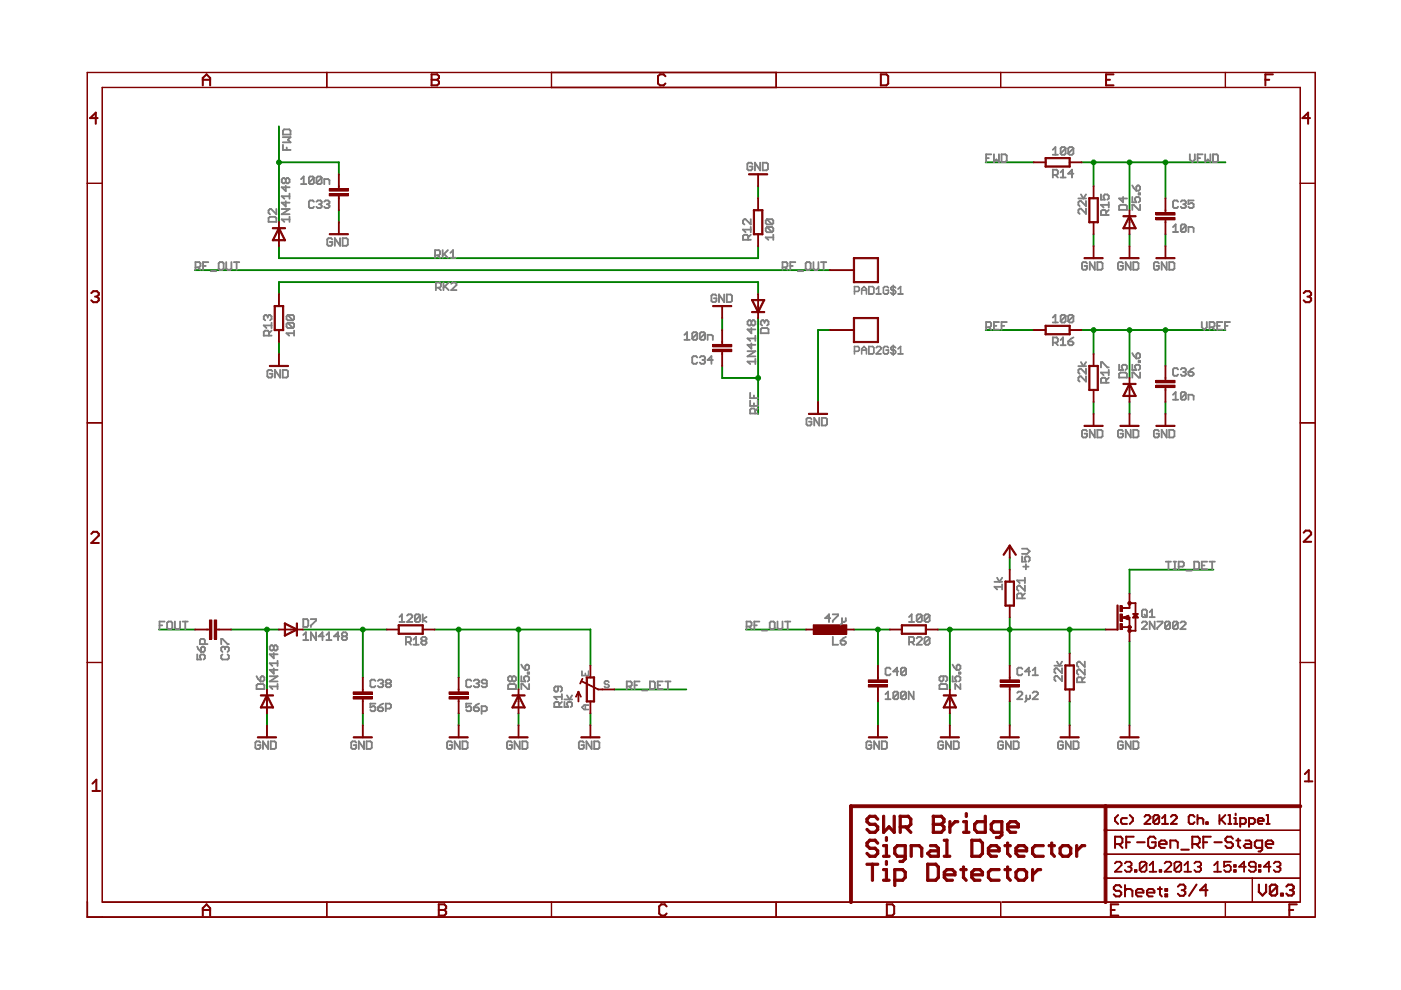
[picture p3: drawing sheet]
<svg xmlns="http://www.w3.org/2000/svg" width="297mm" height="210mm" viewBox="0 0 297 210" stroke-linecap="round" stroke-linejoin="round" font-family="sans-serif">
<path d="M59.1 72.4l.1 .1v2.6h-.1z" fill-rule="evenodd" fill="#008000"/>
<path d="M59.1 72.4l.1 .1v2.6h-.1z" fill="none" stroke="#008000" stroke-width=".21"/>
<path d="M160.7 39.5h.1v2.6h-.1z" fill-rule="evenodd" fill="#008000"/>
<path d="M160.7 39.5h.1v2.6h-.1z" fill="none" stroke="#008000" stroke-width=".21"/>
<path d="M71.8 44.5h.1v2.7h-.1z" fill-rule="evenodd" fill="#008000"/>
<path d="M71.8 44.5h.1v2.7h-.1z" fill="none" stroke="#008000" stroke-width=".21"/>
<path d="M153.1 67.4h.1v2.7l-.2-.1z" fill-rule="evenodd" fill="#008000"/>
<path d="M153 67.4h.2v2.7l-.2-.1z" fill="none" stroke="#008000" stroke-width=".21"/>
<path d="M56.6 151.2h.1l-.1 2.7-.1-.1z" fill-rule="evenodd" fill="#008000"/>
<path d="M56.6 151.2h.1l-.1 2.7-.1-.1z" fill="none" stroke="#008000" stroke-width=".21"/>
<path d="M76.9 151.2h.1v2.7l-.2-.1z" fill-rule="evenodd" fill="#008000"/>
<path d="M76.9 151.2h.1v2.7l-.2-.1z" fill="none" stroke="#008000" stroke-width=".21"/>
<path d="M97.2 151.2h.1v2.7l-.1-.1z" fill-rule="evenodd" fill="#008000"/>
<path d="M97.2 151.2h.1v2.7l-.1-.1z" fill="none" stroke="#008000" stroke-width=".21"/>
<path d="M109.9 151.2h.1v2.7l-.1-.1z" fill-rule="evenodd" fill="#008000"/>
<path d="M109.9 151.2h.1v2.7l-.1-.1z" fill="none" stroke="#008000" stroke-width=".21"/>
<path d="M247 49.6h.2l-.1 2.7-.1-.1z" fill-rule="evenodd" fill="#008000"/>
<path d="M247 49.6h.2l-.1 2.7-.1-.1z" fill="none" stroke="#008000" stroke-width=".21"/>
<path d="M239.4 49.6h.2l-.1 2.7-.1-.1z" fill-rule="evenodd" fill="#008000"/>
<path d="M239.4 49.6h.2l-.1 2.7-.1-.1z" fill="none" stroke="#008000" stroke-width=".21"/>
<path d="M231.8 49.6h.1v2.7l-.1-.1z" fill-rule="evenodd" fill="#008000"/>
<path d="M231.8 49.6h.1v2.7l-.1-.1z" fill="none" stroke="#008000" stroke-width=".21"/>
<path d="M247 85.2h.2l-.1 2.6h-.1z" fill-rule="evenodd" fill="#008000"/>
<path d="M247 85.2h.2l-.1 2.6h-.1z" fill="none" stroke="#008000" stroke-width=".21"/>
<path d="M239.4 85.2h.2l-.1 2.6h-.1z" fill-rule="evenodd" fill="#008000"/>
<path d="M239.4 85.2h.2l-.1 2.6h-.1z" fill="none" stroke="#008000" stroke-width=".21"/>
<path d="M231.8 85.2h.1v2.6h-.1z" fill-rule="evenodd" fill="#008000"/>
<path d="M231.8 85.2h.1v2.6h-.1z" fill="none" stroke="#008000" stroke-width=".21"/>
<path d="M173.4 69.9h2.6l.1 .1-2.7 .1z" fill-rule="evenodd" fill="#008000"/>
<path d="M173.4 69.9h2.6l.1 .1-2.7 .1z" fill="none" stroke="#008000" stroke-width=".21"/>
<path d="M173.4 69.9h.1v15.4h-.1z" fill-rule="evenodd" fill="#008000"/>
<path d="M173.4 69.9h.1v15.4h-.1z" fill="none" stroke="#008000" stroke-width=".21"/>
<path d="M125.1 151.2h.2l-.1 2.7-.1-.1z" fill-rule="evenodd" fill="#008000"/>
<path d="M125.1 151.2h.2l-.1 2.7-.1-.1z" fill="none" stroke="#008000" stroke-width=".21"/>
<path d="M226.7 148.7h.2l-.1 5.2-.1-.1z" fill-rule="evenodd" fill="#008000"/>
<path d="M226.7 148.7h.2l-.1 5.2-.1-.1z" fill="none" stroke="#008000" stroke-width=".21"/>
<path d="M214 148.7h.2l-.1 5.2-.1-.1z" fill-rule="evenodd" fill="#008000"/>
<path d="M214 148.7h.2l-.1 5.2-.1-.1z" fill="none" stroke="#008000" stroke-width=".21"/>
<path d="M239.4 136h.2l-.1 17.9-.1-.1z" fill-rule="evenodd" fill="#008000"/>
<path d="M239.4 136h.2l-.1 17.9-.1-.1z" fill="none" stroke="#008000" stroke-width=".21"/>
<path d="M201.3 151.2h.2l-.1 2.7-.1-.1z" fill-rule="evenodd" fill="#008000"/>
<path d="M201.3 151.2h.2l-.1 2.7-.1-.1z" fill="none" stroke="#008000" stroke-width=".21"/>
<path d="M186.1 148.7h.1v5.2l-.1-.1z" fill-rule="evenodd" fill="#008000"/>
<path d="M186.1 148.6l.1 .1v5.2l-.1-.1z" fill="none" stroke="#008000" stroke-width=".21"/>
<path d="M214 118.2h.2l-.1 2.7-.1-.1z" fill-rule="evenodd" fill="#008000"/>
<path d="M214 118.2h.2l-.1 2.7-.1-.1z" fill="none" stroke="#008000" stroke-width=".21"/>
<path d="M33.7 133.4h7.7v.1l-7.7 .1z" fill-rule="evenodd" fill="#008000"/>
<path d="M33.7 133.4h7.7v.1l-7.7 .1z" fill="none" stroke="#008000" stroke-width=".21"/>
<path d="M41.3 57.2h134.7l.1 .1-134.8 .1z" fill-rule="evenodd" fill="#008000"/>
<path d="M41.3 57.2h134.7l.1 .1-134.8 .1z" fill="none" stroke="#008000" stroke-width=".21"/>
<path d="M158.1 133.4h12.8l.1 .1-12.8 .1z" fill-rule="evenodd" fill="#008000"/>
<path d="M158.1 133.4h12.8l.1 .1-12.8 .1z" fill="none" stroke="#008000" stroke-width=".21"/>
<path d="M160.7 59.8h.1v2.6h-.1z" fill-rule="evenodd" fill="#008000"/>
<path d="M160.7 59.8h.1v2.6h-.1z" fill="none" stroke="#008000" stroke-width=".21"/>
<path d="M59.1 59.8l101.7-.1v.2h-101.7z" fill-rule="evenodd" fill="#008000"/>
<path d="M59.1 59.8l101.7-.1v.2h-101.7z" fill="none" stroke="#008000" stroke-width=".21"/>
<path d="M59.1 59.8h.1v2.6h-.1z" fill-rule="evenodd" fill="#008000"/>
<path d="M59.1 59.8h.1v2.6h-.1z" fill="none" stroke="#008000" stroke-width=".21"/>
<path d="M59.1 26.7l.1 .1v7.7h-.1z" fill-rule="evenodd" fill="#008000"/>
<path d="M59.1 26.7l.1 .1v7.7h-.1z" fill="none" stroke="#008000" stroke-width=".21"/>
<path d="M59.1 34.3l.1 .1v12.8h-.1z" fill-rule="evenodd" fill="#008000"/>
<path d="M59.1 34.3l.1 .1v12.8h-.1z" fill="none" stroke="#008000" stroke-width=".21"/>
<path d="M71.8 34.3l.1 .1v2.6h-.1z" fill-rule="evenodd" fill="#008000"/>
<path d="M71.8 34.3l.1 .1v2.6h-.1z" fill="none" stroke="#008000" stroke-width=".21"/>
<path d="M59.1 34.3h12.8v.2h-12.8z" fill-rule="evenodd" fill="#008000"/>
<path d="M59.1 34.3h12.8v.2h-12.8z" fill="none" stroke="#008000" stroke-width=".21"/>
<circle cx="59.1" cy="34.4" r=".51" fill="#008000"/>
<circle cx="59.1" cy="34.4" r=".51" fill="none" stroke="#008000" stroke-width=".21"/>
<path d="M209 34.3h10.2v.2h-10.2z" fill-rule="evenodd" fill="#008000"/>
<path d="M209 34.3h10.2v.2h-10.2z" fill="none" stroke="#008000" stroke-width=".21"/>
<path d="M160.7 67.4h.1v12.8h-.1z" fill-rule="evenodd" fill="#008000"/>
<path d="M160.7 67.4h.1v12.8h-.1z" fill="none" stroke="#008000" stroke-width=".21"/>
<path d="M160.7 80.1h.1v7.7h-.1z" fill-rule="evenodd" fill="#008000"/>
<path d="M160.7 80.1h.1v7.7h-.1z" fill="none" stroke="#008000" stroke-width=".21"/>
<path d="M153 77.6h.2v2.6h-.2z" fill-rule="evenodd" fill="#008000"/>
<path d="M153 77.6h.2v2.6h-.2z" fill="none" stroke="#008000" stroke-width=".21"/>
<path d="M153 80.1h7.8v.1h-7.7z" fill-rule="evenodd" fill="#008000"/>
<path d="M153 80.1h7.8v.1h-7.7z" fill="none" stroke="#008000" stroke-width=".21"/>
<circle cx="160.7" cy="80.1" r=".51" fill="#008000"/>
<circle cx="160.7" cy="80.1" r=".51" fill="none" stroke="#008000" stroke-width=".21"/>
<path d="M208.9 69.9h10.3v.1l-10.2 .1z" fill-rule="evenodd" fill="#008000"/>
<path d="M208.9 69.9h10.3v.1l-10.2 .1z" fill="none" stroke="#008000" stroke-width=".21"/>
<path d="M48.9 133.4h7.7l.1 .1-7.8 .1z" fill-rule="evenodd" fill="#008000"/>
<path d="M48.9 133.4h7.7l.1 .1-7.8 .1z" fill="none" stroke="#008000" stroke-width=".21"/>
<path d="M56.6 133.4h.1l-.1 12.9-.1-.1z" fill-rule="evenodd" fill="#008000"/>
<path d="M56.6 133.4h.1l-.1 12.9-.1-.1z" fill="none" stroke="#008000" stroke-width=".21"/>
<path d="M56.6 133.4h2.6v.1l-2.6 .1z" fill-rule="evenodd" fill="#008000"/>
<path d="M56.6 133.4h2.6v.1l-2.6 .1z" fill="none" stroke="#008000" stroke-width=".21"/>
<circle cx="56.6" cy="133.5" r=".51" fill="#008000"/>
<circle cx="56.6" cy="133.5" r=".51" fill="none" stroke="#008000" stroke-width=".21"/>
<path d="M64.2 133.4h12.8v.1l-12.8 .1z" fill-rule="evenodd" fill="#008000"/>
<path d="M64.2 133.4h12.8v.1l-12.8 .1z" fill="none" stroke="#008000" stroke-width=".21"/>
<path d="M76.9 133.4h5.1l.1 .1-5.2 .1z" fill-rule="evenodd" fill="#008000"/>
<path d="M76.9 133.4h5.1l.1 .1-5.2 .1z" fill="none" stroke="#008000" stroke-width=".21"/>
<path d="M76.9 133.4h.1v10.3h-.2z" fill-rule="evenodd" fill="#008000"/>
<path d="M76.9 133.4h.1v10.3h-.2z" fill="none" stroke="#008000" stroke-width=".21"/>
<circle cx="76.9" cy="133.5" r=".51" fill="#008000"/>
<circle cx="76.9" cy="133.5" r=".51" fill="none" stroke="#008000" stroke-width=".21"/>
<path d="M130.2 146.1h15.3l.1 .1-15.4 .1z" fill-rule="evenodd" fill="#008000"/>
<path d="M130.2 146.1h15.3l.1 .1-15.4 .1z" fill="none" stroke="#008000" stroke-width=".21"/>
<path d="M247.1 34.3h12.7l.1 .2h-12.8z" fill-rule="evenodd" fill="#008000"/>
<path d="M247.1 34.3h12.7l.1 .2h-12.8z" fill="none" stroke="#008000" stroke-width=".21"/>
<path d="M247.1 34.3l.1 .1-.1 7.7h-.1z" fill-rule="evenodd" fill="#008000"/>
<path d="M247.1 34.3l.1 .1-.1 7.7h-.1z" fill="none" stroke="#008000" stroke-width=".21"/>
<circle cx="247.1" cy="34.4" r=".51" fill="#008000"/>
<circle cx="247.1" cy="34.4" r=".51" fill="none" stroke="#008000" stroke-width=".21"/>
<path d="M239.4 34.3h7.7l.1 .2h-7.8z" fill-rule="evenodd" fill="#008000"/>
<path d="M239.4 34.3h7.7l.1 .2h-7.8z" fill="none" stroke="#008000" stroke-width=".21"/>
<path d="M239.4 34.3l.2 .1-.1 10.3-.1-.1z" fill-rule="evenodd" fill="#008000"/>
<path d="M239.4 34.3l.2 .1-.1 10.3-.1-.1z" fill="none" stroke="#008000" stroke-width=".21"/>
<circle cx="239.5" cy="34.4" r=".51" fill="#008000"/>
<circle cx="239.5" cy="34.4" r=".51" fill="none" stroke="#008000" stroke-width=".21"/>
<path d="M229.3 34.3h2.6v.2h-2.6z" fill-rule="evenodd" fill="#008000"/>
<path d="M229.3 34.3h2.6v.2h-2.6z" fill="none" stroke="#008000" stroke-width=".21"/>
<path d="M231.8 34.3l.1 .1v5.2l-.1-.1z" fill-rule="evenodd" fill="#008000"/>
<path d="M231.8 34.3l.1 .1v5.2l-.1-.1z" fill="none" stroke="#008000" stroke-width=".21"/>
<path d="M231.8 34.3h7.7l.1 .2h-7.8z" fill-rule="evenodd" fill="#008000"/>
<path d="M231.8 34.3h7.7l.1 .2h-7.8z" fill="none" stroke="#008000" stroke-width=".21"/>
<circle cx="231.9" cy="34.4" r=".51" fill="#008000"/>
<circle cx="231.9" cy="34.4" r=".51" fill="none" stroke="#008000" stroke-width=".21"/>
<path d="M239.4 69.9h.2l-.1 10.3h-.1z" fill-rule="evenodd" fill="#008000"/>
<path d="M239.4 69.9h.2l-.1 10.3h-.1z" fill="none" stroke="#008000" stroke-width=".21"/>
<path d="M247 69.9h12.8l.1 .1-12.8 .1z" fill-rule="evenodd" fill="#008000"/>
<path d="M247 69.9h12.8l.1 .1-12.8 .1z" fill="none" stroke="#008000" stroke-width=".21"/>
<path d="M239.4 69.9h7.7l.1 .1-7.8 .1z" fill-rule="evenodd" fill="#008000"/>
<path d="M239.4 69.9h7.7l.1 .1-7.8 .1z" fill="none" stroke="#008000" stroke-width=".21"/>
<circle cx="239.5" cy="70" r=".51" fill="#008000"/>
<circle cx="239.5" cy="70" r=".51" fill="none" stroke="#008000" stroke-width=".21"/>
<path d="M247 69.9h.2l-.1 7.8-.1-.1z" fill-rule="evenodd" fill="#008000"/>
<path d="M247 69.9h.2l-.1 7.8-.1-.1z" fill="none" stroke="#008000" stroke-width=".21"/>
<circle cx="247.1" cy="70" r=".51" fill="#008000"/>
<circle cx="247.1" cy="70" r=".51" fill="none" stroke="#008000" stroke-width=".21"/>
<path d="M229.2 69.9h2.7v.1l-2.6 .1z" fill-rule="evenodd" fill="#008000"/>
<path d="M229.2 69.9h2.7v.1l-2.6 .1z" fill="none" stroke="#008000" stroke-width=".21"/>
<path d="M231.8 69.9h.1v5.2h-.1z" fill-rule="evenodd" fill="#008000"/>
<path d="M231.8 69.9h.1v5.2h-.1z" fill="none" stroke="#008000" stroke-width=".21"/>
<path d="M231.8 69.9h7.7l.1 .1-7.8 .1z" fill-rule="evenodd" fill="#008000"/>
<path d="M231.8 69.9h7.7l.1 .1-7.8 .1z" fill="none" stroke="#008000" stroke-width=".21"/>
<circle cx="231.9" cy="70" r=".51" fill="#008000"/>
<circle cx="231.9" cy="70" r=".51" fill="none" stroke="#008000" stroke-width=".21"/>
<path d="M59.1 52.1l.1 .1v2.6h-.1z" fill-rule="evenodd" fill="#008000"/>
<path d="M59.1 52.1l.1 .1v2.6h-.1z" fill="none" stroke="#008000" stroke-width=".21"/>
<path d="M59.1 54.7h101.7v.1h-101.7z" fill-rule="evenodd" fill="#008000"/>
<path d="M59.1 54.7h101.7v.1h-101.7z" fill="none" stroke="#008000" stroke-width=".21"/>
<path d="M160.7 52.1l.1 .1v2.6h-.1z" fill-rule="evenodd" fill="#008000"/>
<path d="M160.7 52.1l.1 .1v2.6h-.1z" fill="none" stroke="#008000" stroke-width=".21"/>
<path d="M92.1 133.4h5.2v.1l-5.2 .1z" fill-rule="evenodd" fill="#008000"/>
<path d="M92.1 133.4h5.2v.1l-5.2 .1z" fill="none" stroke="#008000" stroke-width=".21"/>
<path d="M97.2 133.4h12.8v.1l-12.8 .1z" fill-rule="evenodd" fill="#008000"/>
<path d="M97.2 133.4h12.8v.1l-12.8 .1z" fill="none" stroke="#008000" stroke-width=".21"/>
<path d="M109.9 133.4h15.3l.1 .1-15.4 .1z" fill-rule="evenodd" fill="#008000"/>
<path d="M109.9 133.4h15.3l.1 .1-15.4 .1z" fill="none" stroke="#008000" stroke-width=".21"/>
<path d="M125.1 133.4h.2l-.1 7.8-.1-.1z" fill-rule="evenodd" fill="#008000"/>
<path d="M125.1 133.4h.2l-.1 7.8-.1-.1z" fill="none" stroke="#008000" stroke-width=".21"/>
<path d="M109.9 133.4h.1v12.9l-.1-.1z" fill-rule="evenodd" fill="#008000"/>
<path d="M109.9 133.4h.1v12.9l-.1-.1z" fill="none" stroke="#008000" stroke-width=".21"/>
<circle cx="109.9" cy="133.5" r=".51" fill="#008000"/>
<circle cx="109.9" cy="133.5" r=".51" fill="none" stroke="#008000" stroke-width=".21"/>
<path d="M97.2 133.4h.1v10.3h-.1z" fill-rule="evenodd" fill="#008000"/>
<path d="M97.2 133.4h.1v10.3h-.1z" fill="none" stroke="#008000" stroke-width=".21"/>
<circle cx="97.2" cy="133.5" r=".51" fill="#008000"/>
<circle cx="97.2" cy="133.5" r=".51" fill="none" stroke="#008000" stroke-width=".21"/>
<path d="M226.7 133.4h7.7l.1 .1-7.8 .1z" fill-rule="evenodd" fill="#008000"/>
<path d="M226.7 133.4h7.7l.1 .1-7.8 .1z" fill="none" stroke="#008000" stroke-width=".21"/>
<path d="M214 133.4h12.8l.1 .1-12.9 .1z" fill-rule="evenodd" fill="#008000"/>
<path d="M214 133.4h12.8l.1 .1-12.9 .1z" fill="none" stroke="#008000" stroke-width=".21"/>
<path d="M201.3 133.4h12.8l.1 .1-12.9 .1z" fill-rule="evenodd" fill="#008000"/>
<path d="M201.3 133.4h12.8l.1 .1-12.9 .1z" fill="none" stroke="#008000" stroke-width=".21"/>
<path d="M198.8 133.4h2.6l.1 .1-2.7 .1z" fill-rule="evenodd" fill="#008000"/>
<path d="M198.8 133.4h2.6l.1 .1-2.7 .1z" fill="none" stroke="#008000" stroke-width=".21"/>
<path d="M214 130.9h.2l-.1 2.7-.1-.1z" fill-rule="evenodd" fill="#008000"/>
<path d="M214 130.9h.2l-.1 2.7-.1-.1z" fill="none" stroke="#008000" stroke-width=".21"/>
<circle cx="214.1" cy="133.5" r=".51" fill="#008000"/>
<circle cx="214.1" cy="133.5" r=".51" fill="none" stroke="#008000" stroke-width=".21"/>
<path d="M214 133.4h.2l-.1 7.8-.1-.1z" fill-rule="evenodd" fill="#008000"/>
<path d="M214 133.4h.2l-.1 7.8-.1-.1z" fill="none" stroke="#008000" stroke-width=".21"/>
<path d="M226.7 133.4h.2l-.1 5.2h-.1z" fill-rule="evenodd" fill="#008000"/>
<path d="M226.7 133.4h.2l-.1 5.2h-.1z" fill="none" stroke="#008000" stroke-width=".21"/>
<circle cx="226.8" cy="133.5" r=".51" fill="#008000"/>
<circle cx="226.8" cy="133.5" r=".51" fill="none" stroke="#008000" stroke-width=".21"/>
<path d="M201.3 133.4h.2l-.1 12.9-.1-.1z" fill-rule="evenodd" fill="#008000"/>
<path d="M201.3 133.4h.2l-.1 12.9-.1-.1z" fill="none" stroke="#008000" stroke-width=".21"/>
<circle cx="201.4" cy="133.5" r=".51" fill="#008000"/>
<circle cx="201.4" cy="133.5" r=".51" fill="none" stroke="#008000" stroke-width=".21"/>
<path d="M186.1 133.4h2.6l.1 .1-2.7 .1z" fill-rule="evenodd" fill="#008000"/>
<path d="M186.1 133.4h2.6l.1 .1-2.7 .1z" fill="none" stroke="#008000" stroke-width=".21"/>
<path d="M181 133.4h5.2v.1l-5.2 .1z" fill-rule="evenodd" fill="#008000"/>
<path d="M181 133.4h5.2v.1l-5.2 .1z" fill="none" stroke="#008000" stroke-width=".21"/>
<path d="M186.1 133.4h.1v7.8l-.1-.1z" fill-rule="evenodd" fill="#008000"/>
<path d="M186.1 133.4h.1v7.8l-.1-.1z" fill="none" stroke="#008000" stroke-width=".21"/>
<circle cx="186.1" cy="133.5" r=".51" fill="#008000"/>
<circle cx="186.1" cy="133.5" r=".51" fill="none" stroke="#008000" stroke-width=".21"/>
<path d="M239.4 120.7h17.9v.1l-17.9 .1z" fill-rule="evenodd" fill="#008000"/>
<path d="M239.4 120.7h17.9v.1l-17.9 .1z" fill="none" stroke="#008000" stroke-width=".21"/>
<path d="M239.4 120.7h.2l-.1 5.2h-.1z" fill-rule="evenodd" fill="#008000"/>
<path d="M239.4 120.7h.2l-.1 5.2h-.1z" fill="none" stroke="#008000" stroke-width=".21"/>
<path d="M185.3 173l.3-.2 .7 .8v.2l-.3 .1-.7-.7z" fill-rule="evenodd" fill="#800000"/>
<path d="M185.3 173l.3-.2 .7 .8v.2l-.3 .1-.7-.7z" fill="none" stroke="#800000" stroke-width=".21"/>
<path d="M184.2 173l.1-.2h1.3l.2 .4-.2 .1h-1.3z" fill-rule="evenodd" fill="#800000"/>
<path d="M184.3 172.8h1.3l.2 .4-.2 .1h-1.3l-.1-.1z" fill="none" stroke="#800000" stroke-width=".21"/>
<path d="M183.6 173.6l.7-.8 .4 .2v.2l-.8 .7-.3-.1z" fill-rule="evenodd" fill="#800000"/>
<path d="M183.6 173.6l.7-.8 .4 .2v.2l-.8 .7-.3-.1z" fill="none" stroke="#800000" stroke-width=".21"/>
<path d="M183.6 173.6l.1-.2 .4 .2v.7l-.2 .2-.3-.2z" fill-rule="evenodd" fill="#800000"/>
<path d="M183.6 173.6l.1-.2 .4 .2v.7l-.2 .2-.3-.2z" fill="none" stroke="#800000" stroke-width=".21"/>
<path d="M183.6 174.1l.3-.1 .8 .7v.2l-.4 .1-.7-.7z" fill-rule="evenodd" fill="#800000"/>
<path d="M183.6 174.1l.3-.1 .8 .7v.2l-.4 .1-.7-.7z" fill="none" stroke="#800000" stroke-width=".21"/>
<path d="M184.2 174.7l.1-.2h1.3l.2 .4-.2 .1h-1.3z" fill-rule="evenodd" fill="#800000"/>
<path d="M184.3 174.5h1.3l.2 .4-.2 .1h-1.3l-.1-.1z" fill="none" stroke="#800000" stroke-width=".21"/>
<path d="M185.3 174.7l.3-.2 .7 .7v.2l-.3 .2-.7-.7z" fill-rule="evenodd" fill="#800000"/>
<path d="M185.3 174.7l.3-.2 .7 .7v.2l-.3 .2-.7-.7z" fill="none" stroke="#800000" stroke-width=".21"/>
<path d="M185.8 175.2l.2-.1 .3 .1v.8l-.1 .1-.4-.1z" fill-rule="evenodd" fill="#800000"/>
<path d="M185.8 175.2l.2-.1 .3 .1v.8l-.1 .1-.4-.1z" fill="none" stroke="#800000" stroke-width=".21"/>
<path d="M185.9 175.7l.3-.1 .1 .4-.7 .7h-.2l-.1-.3z" fill-rule="evenodd" fill="#800000"/>
<path d="M185.9 175.7l.3-.1 .1 .4-.7 .7h-.2l-.1-.3z" fill="none" stroke="#800000" stroke-width=".21"/>
<path d="M184.2 176.4l.1-.2h1.3l.2 .4-.2 .1h-1.3z" fill-rule="evenodd" fill="#800000"/>
<path d="M184.3 176.2h1.3l.2 .4-.2 .1h-1.3l-.1-.1z" fill="none" stroke="#800000" stroke-width=".21"/>
<path d="M183.6 175.8l.3-.2 .8 .8v.2l-.4 .1-.7-.7z" fill-rule="evenodd" fill="#800000"/>
<path d="M183.6 175.8l.3-.2 .8 .8v.2l-.4 .1-.7-.7z" fill="none" stroke="#800000" stroke-width=".21"/>
<path d="M187.1 173l.1-.2 .4 .2v3.6l-.2 .1-.3-.1z" fill-rule="evenodd" fill="#800000"/>
<path d="M187.2 172.8l.4 .2v3.6l-.2 .1-.3-.1v-3.6z" fill="none" stroke="#800000" stroke-width=".21"/>
<path d="M188.3 175.2l.3-.1 .1 .3-1.3 1.3h-.2l-.1-.3z" fill-rule="evenodd" fill="#800000"/>
<path d="M188.3 175.2l.3-.1 .1 .3-1.3 1.3h-.2l-.1-.3z" fill="none" stroke="#800000" stroke-width=".21"/>
<path d="M188.3 175.2l.3-.1 1.2 1.3v.2l-.3 .1-1.2-1.3z" fill-rule="evenodd" fill="#800000"/>
<path d="M188.3 175.2l.3-.1 1.2 1.3v.2l-.3 .1-1.2-1.3z" fill="none" stroke="#800000" stroke-width=".21"/>
<path d="M189.4 173l.1-.2 .3 .2v3.6l-.1 .1-.3-.1z" fill-rule="evenodd" fill="#800000"/>
<path d="M189.4 173l.1-.2 .3 .2v3.6l-.1 .1-.3-.1z" fill="none" stroke="#800000" stroke-width=".21"/>
<path d="M190.6 173l.2-.2 .3 .2v3.6l-.1 .1-.4-.1z" fill-rule="evenodd" fill="#800000"/>
<path d="M190.6 173l.2-.2 .3 .2v3.6l-.1 .1-.4-.1z" fill="none" stroke="#800000" stroke-width=".21"/>
<path d="M190.6 173l.2-.2h1.8l.2 .4-.2 .1h-1.8z" fill-rule="evenodd" fill="#800000"/>
<path d="M190.6 173l.2-.2h1.8l.2 .4-.2 .1h-1.8z" fill="none" stroke="#800000" stroke-width=".21"/>
<path d="M192.3 173l.3-.2 .7 .8v.2l-.3 .1-.7-.7z" fill-rule="evenodd" fill="#800000"/>
<path d="M192.5 172.8h.1l.7 .8-.1 .3h-.2l-.7-.7z" fill="none" stroke="#800000" stroke-width=".21"/>
<path d="M192.9 173.6l.1-.2 .3 .2v1.3l-.1 .1-.3-.1z" fill-rule="evenodd" fill="#800000"/>
<path d="M192.9 173.6l.1-.2 .3 .2v1.3l-.1 .1-.3-.1z" fill="none" stroke="#800000" stroke-width=".21"/>
<path d="M192.3 175.2l.7-.7 .3 .2v.2l-.7 .7h-.1z" fill-rule="evenodd" fill="#800000"/>
<path d="M192.3 175.2l.7-.7 .3 .2v.2l-.7 .7h-.1z" fill="none" stroke="#800000" stroke-width=".21"/>
<path d="M190.6 175.2l.2-.1h1.8l.2 .3-.2 .2h-1.8z" fill-rule="evenodd" fill="#800000"/>
<path d="M190.6 175.2l.2-.1h1.8l.2 .3-.2 .2h-1.8z" fill="none" stroke="#800000" stroke-width=".21"/>
<path d="M191.9 175.1h.2l1.2 1.3-.1 .3h-.2l-1.2-1.3z" fill-rule="evenodd" fill="#800000"/>
<path d="M191.8 175.2l.3-.1 1.2 1.3v.2l-.3 .1-1.2-1.3z" fill="none" stroke="#800000" stroke-width=".21"/>
<path d="M197.7 173l.1-.2 .3 .2v3.6l-.1 .1-.3-.1z" fill-rule="evenodd" fill="#800000"/>
<path d="M197.7 173l.1-.2 .3 .2v3.6l-.1 .1-.3-.1z" fill="none" stroke="#800000" stroke-width=".21"/>
<path d="M197.7 173l.1-.2h1.9l.1 .4-.1 .1h-1.9z" fill-rule="evenodd" fill="#800000"/>
<path d="M197.7 173l.1-.2h1.9l.1 .4-.1 .1h-1.9z" fill="none" stroke="#800000" stroke-width=".21"/>
<path d="M199.3 173l.4-.2 .7 .8v.2l-.4 .1-.7-.7z" fill-rule="evenodd" fill="#800000"/>
<path d="M199.3 173l.4-.2 .7 .8v.2l-.4 .1-.7-.7z" fill="none" stroke="#800000" stroke-width=".21"/>
<path d="M199.9 173.6l.1-.2 .4 .2v.7l-.2 .2-.3-.2z" fill-rule="evenodd" fill="#800000"/>
<path d="M199.9 173.6l.1-.2 .4 .2v.7l-.2 .2-.3-.2z" fill="none" stroke="#800000" stroke-width=".21"/>
<path d="M199.3 174.7l.7-.7 .4 .1v.2l-.7 .7-.4-.1z" fill-rule="evenodd" fill="#800000"/>
<path d="M199.3 174.7l.7-.7 .4 .1v.2l-.7 .7h-.2z" fill="none" stroke="#800000" stroke-width=".21"/>
<path d="M199.3 174.7l.4-.2 .7 .7v.2l-.4 .2-.7-.7z" fill-rule="evenodd" fill="#800000"/>
<path d="M199.3 174.7l.4-.2 .7 .7v.2l-.4 .2-.7-.7z" fill="none" stroke="#800000" stroke-width=".21"/>
<path d="M199.9 175.2l.1-.1 .4 .1v.8l-.2 .1-.3-.1z" fill-rule="evenodd" fill="#800000"/>
<path d="M199.9 175.2l.1-.1 .4 .1v.8l-.2 .1-.3-.1z" fill="none" stroke="#800000" stroke-width=".21"/>
<path d="M200 175.7l.2-.1 .2 .4-.7 .7h-.2l-.2-.3z" fill-rule="evenodd" fill="#800000"/>
<path d="M200 175.7l.2-.1 .2 .4-.7 .7h-.2l-.2-.3z" fill="none" stroke="#800000" stroke-width=".21"/>
<path d="M197.7 176.4l.1-.2h1.9l.1 .4-.1 .1h-1.9z" fill-rule="evenodd" fill="#800000"/>
<path d="M197.7 176.4l.1-.2h1.9l.1 .4-.1 .1h-1.9z" fill="none" stroke="#800000" stroke-width=".21"/>
<path d="M197.8 174.5h1.9l.1 .4-.1 .1h-1.9l-.1-.1z" fill-rule="evenodd" fill="#800000"/>
<path d="M197.7 174.7l.1-.2h1.9l.1 .4-.1 .1h-1.9z" fill="none" stroke="#800000" stroke-width=".21"/>
<path d="M201.2 174.1l.1-.1 .3 .1v2.5l-.1 .1-.3-.1z" fill-rule="evenodd" fill="#800000"/>
<path d="M201.2 174.1l.1-.1 .3 .1v2.5l-.1 .1-.3-.1z" fill="none" stroke="#800000" stroke-width=".21"/>
<path d="M202.3 174.1l.3-.1 .1 .3-1.2 1.3h-.2l-.1-.4z" fill-rule="evenodd" fill="#800000"/>
<path d="M202.3 174.1l.3-.1 .1 .3-1.2 1.3h-.2l-.1-.4z" fill="none" stroke="#800000" stroke-width=".21"/>
<path d="M202.3 174.1l.1-.1h.7l.2 .3-.2 .2h-.7z" fill-rule="evenodd" fill="#800000"/>
<path d="M202.3 174.1l.1-.1h.7l.2 .3-.2 .2h-.7z" fill="none" stroke="#800000" stroke-width=".21"/>
<path d="M204.1 174.1l.1-.1h.8l.1 .3-.1 .2h-.8z" fill-rule="evenodd" fill="#800000"/>
<path d="M204.1 174.1l.1-.1h.8l.1 .3-.1 .2h-.8z" fill="none" stroke="#800000" stroke-width=".21"/>
<path d="M204.6 174.1l.2-.1 .3 .1v2.5l-.1 .1-.4-.1z" fill-rule="evenodd" fill="#800000"/>
<path d="M204.6 174.1l.2-.1 .3 .1v2.5l-.1 .1-.4-.1z" fill="none" stroke="#800000" stroke-width=".21"/>
<path d="M204.1 176.4l.1-.2h1.3l.2 .4-.2 .1h-1.3z" fill-rule="evenodd" fill="#800000"/>
<path d="M204.1 176.4l.1-.2h1.3l.2 .4-.2 .1h-1.3z" fill="none" stroke="#800000" stroke-width=".21"/>
<path d="M204.6 172.4l.2-.1 .3 .1v.8l-.1 .1-.4-.1z" fill-rule="evenodd" fill="#800000"/>
<path d="M204.6 172.4l.2-.1 .3 .1v.8l-.1 .1-.4-.1z" fill="none" stroke="#800000" stroke-width=".21"/>
<path d="M208.7 173l.1-.2 .3 .2v3.6l-.1 .1-.3-.1z" fill-rule="evenodd" fill="#800000"/>
<path d="M208.7 173l.1-.2 .3 .2v3.6l-.1 .1-.3-.1z" fill="none" stroke="#800000" stroke-width=".21"/>
<path d="M207 176.4l.1-.2h1.9l.1 .4-.1 .1h-1.9z" fill-rule="evenodd" fill="#800000"/>
<path d="M207.1 176.2h1.9l.1 .4-.1 .1h-1.9l-.1-.1z" fill="none" stroke="#800000" stroke-width=".21"/>
<path d="M206.4 175.8l.3-.2 .7 .8v.2l-.3 .1-.7-.7z" fill-rule="evenodd" fill="#800000"/>
<path d="M206.4 175.8l.3-.2 .7 .8v.2l-.3 .1-.7-.7z" fill="none" stroke="#800000" stroke-width=".21"/>
<path d="M206.4 174.7l.2-.2 .3 .2v1.3l-.2 .1-.3-.1z" fill-rule="evenodd" fill="#800000"/>
<path d="M206.4 174.7l.2-.2 .3 .2v1.3l-.2 .1-.3-.1z" fill="none" stroke="#800000" stroke-width=".21"/>
<path d="M206.4 174.7l.7-.7 .3 .1v.2l-.7 .7h-.1z" fill-rule="evenodd" fill="#800000"/>
<path d="M207.1 174l.3 .1v.2l-.7 .7h-.1l-.2-.3z" fill="none" stroke="#800000" stroke-width=".21"/>
<path d="M207 174.1l.1-.1h1.9l.1 .3-.1 .2h-1.9z" fill-rule="evenodd" fill="#800000"/>
<path d="M207.1 174h1.9l.1 .3-.1 .2h-1.9l-.1-.2z" fill="none" stroke="#800000" stroke-width=".21"/>
<path d="M211 177.5l.2-.2h.8l.1 .4-.1 .1h-.8z" fill-rule="evenodd" fill="#800000"/>
<path d="M211.2 177.3h.8l.1 .4-.1 .1h-.8l-.2-.1z" fill="none" stroke="#800000" stroke-width=".21"/>
<path d="M211.6 177.5l.7-.7 .3 .1v.2l-.6 .7h-.2z" fill-rule="evenodd" fill="#800000"/>
<path d="M212.3 176.8l.3 .1v.2l-.6 .7h-.2l-.2-.3z" fill="none" stroke="#800000" stroke-width=".21"/>
<path d="M212.2 174.1l.1-.1 .3 .1v3l-.1 .1-.3-.1z" fill-rule="evenodd" fill="#800000"/>
<path d="M212.3 174l.3 .1v3l-.1 .1-.3-.1v-3z" fill="none" stroke="#800000" stroke-width=".21"/>
<path d="M210.5 174.1l.1-.1h1.9l.1 .3-.1 .2h-1.9z" fill-rule="evenodd" fill="#800000"/>
<path d="M210.5 174.1l.1-.1h1.9l.1 .3-.1 .2h-1.9z" fill="none" stroke="#800000" stroke-width=".21"/>
<path d="M210.5 174.1l.3-.1 .1 .3-.6 .7h-.2l-.2-.3z" fill-rule="evenodd" fill="#800000"/>
<path d="M209.9 174.7l.7-.7 .3 .1v.2l-.6 .7-.4-.1z" fill="none" stroke="#800000" stroke-width=".21"/>
<path d="M210.1 174.5l.3 .2v1.3l-.1 .1-.4-.1v-1.3z" fill-rule="evenodd" fill="#800000"/>
<path d="M209.9 174.7l.2-.2 .3 .2v1.3l-.1 .1-.4-.1z" fill="none" stroke="#800000" stroke-width=".21"/>
<path d="M209.9 175.8l.4-.2 .6 .8v.2l-.3 .1-.7-.7z" fill-rule="evenodd" fill="#800000"/>
<path d="M209.9 175.8l.4-.2 .6 .8v.2l-.3 .1-.7-.7z" fill="none" stroke="#800000" stroke-width=".21"/>
<path d="M210.5 176.4l.1-.2h1.9l.1 .4-.1 .1h-1.9z" fill-rule="evenodd" fill="#800000"/>
<path d="M210.5 176.4l.1-.2h1.9l.1 .4-.1 .1h-1.9z" fill="none" stroke="#800000" stroke-width=".21"/>
<path d="M214 176.4l.1-.2h1.3l.2 .4-.2 .1h-1.3z" fill-rule="evenodd" fill="#800000"/>
<path d="M214 176.4l.1-.2h1.3l.2 .4-.2 .1h-1.3z" fill="none" stroke="#800000" stroke-width=".21"/>
<path d="M213.4 175.8l.4-.2 .7 .8v.2l-.4 .1-.7-.7z" fill-rule="evenodd" fill="#800000"/>
<path d="M213.4 175.8l.4-.2 .7 .8v.2l-.4 .1-.7-.7z" fill="none" stroke="#800000" stroke-width=".21"/>
<path d="M213.4 174.7l.2-.2 .3 .2v1.3l-.1 .1-.4-.1z" fill-rule="evenodd" fill="#800000"/>
<path d="M213.4 174.7l.2-.2 .3 .2v1.3l-.1 .1-.4-.1z" fill="none" stroke="#800000" stroke-width=".21"/>
<path d="M213.4 174.7l.7-.7 .4 .1v.2l-.7 .7-.4-.1z" fill-rule="evenodd" fill="#800000"/>
<path d="M213.4 174.7l.7-.7 .4 .1v.2l-.7 .7-.4-.1z" fill="none" stroke="#800000" stroke-width=".21"/>
<path d="M214 174.1l.1-.1h1.3l.2 .3-.2 .2h-1.3z" fill-rule="evenodd" fill="#800000"/>
<path d="M214 174.1l.1-.1h1.3l.2 .3-.2 .2h-1.3z" fill="none" stroke="#800000" stroke-width=".21"/>
<path d="M215.1 174.1l.3-.1 .8 .7v.2l-.4 .1-.7-.7z" fill-rule="evenodd" fill="#800000"/>
<path d="M215.1 174.1l.3-.1 .8 .7v.2l-.4 .1-.7-.7z" fill="none" stroke="#800000" stroke-width=".21"/>
<path d="M215.7 174.7l.1-.2 .4 .2v.7l-.2 .2-.3-.2z" fill-rule="evenodd" fill="#800000"/>
<path d="M215.8 174.5l.4 .2v.7l-.2 .2-.3-.2v-.7z" fill="none" stroke="#800000" stroke-width=".21"/>
<path d="M213.4 175.2l.2-.1h2.4l.2 .3-.2 .2h-2.4z" fill-rule="evenodd" fill="#800000"/>
<path d="M213.4 175.2l.2-.1h2.4l.2 .3-.2 .2h-2.4z" fill="none" stroke="#800000" stroke-width=".21"/>
<path d="M185.3 178.1l.3-.2 .7 .8v.1l-.3 .2-.7-.7z" fill-rule="evenodd" fill="#800000"/>
<path d="M185.3 178.1l.3-.2 .7 .8v.1l-.3 .2-.7-.7z" fill="none" stroke="#800000" stroke-width=".21"/>
<path d="M184.2 178.1l.1-.2h1.3l.2 .4-.2 .1h-1.3z" fill-rule="evenodd" fill="#800000"/>
<path d="M184.3 177.9h1.3l.2 .4-.2 .1h-1.3l-.1-.1z" fill="none" stroke="#800000" stroke-width=".21"/>
<path d="M183.6 178.7l.7-.8 .4 .2v.2l-.8 .7-.3-.2z" fill-rule="evenodd" fill="#800000"/>
<path d="M183.6 178.7l.7-.8 .4 .2v.2l-.8 .7-.3-.2z" fill="none" stroke="#800000" stroke-width=".21"/>
<path d="M183.6 178.7l.1-.2 .4 .2v.7l-.2 .1-.3-.1z" fill-rule="evenodd" fill="#800000"/>
<path d="M183.6 178.7l.1-.2 .4 .2v.7l-.2 .1-.3-.1z" fill="none" stroke="#800000" stroke-width=".21"/>
<path d="M183.6 179.2l.3-.1 .8 .7v.1l-.4 .2-.7-.7z" fill-rule="evenodd" fill="#800000"/>
<path d="M183.6 179.2l.3-.1 .8 .7v.1l-.4 .2-.7-.7z" fill="none" stroke="#800000" stroke-width=".21"/>
<path d="M184.2 179.8l.1-.2h1.3l.2 .3-.2 .2h-1.3z" fill-rule="evenodd" fill="#800000"/>
<path d="M184.3 179.6h1.3l.2 .3-.2 .2h-1.3l-.1-.2z" fill="none" stroke="#800000" stroke-width=".21"/>
<path d="M185.3 179.8l.3-.2 .7 .7v.2l-.3 .1-.7-.7z" fill-rule="evenodd" fill="#800000"/>
<path d="M185.3 179.8l.3-.2 .7 .7v.2l-.3 .1-.7-.7z" fill="none" stroke="#800000" stroke-width=".21"/>
<path d="M185.8 180.3l.2-.1 .3 .1v.8l-.1 .1-.4-.1z" fill-rule="evenodd" fill="#800000"/>
<path d="M185.8 180.3l.2-.1 .3 .1v.8l-.1 .1-.4-.1z" fill="none" stroke="#800000" stroke-width=".21"/>
<path d="M185.9 180.8l.3-.1 .1 .3-.7 .8h-.2l-.1-.3z" fill-rule="evenodd" fill="#800000"/>
<path d="M185.9 180.8l.3-.1 .1 .3-.7 .8h-.2l-.1-.3z" fill="none" stroke="#800000" stroke-width=".21"/>
<path d="M184.2 181.4l.1-.1h1.3l.2 .3-.2 .2h-1.3z" fill-rule="evenodd" fill="#800000"/>
<path d="M184.3 181.3h1.3l.2 .3-.2 .2h-1.3l-.1-.2z" fill="none" stroke="#800000" stroke-width=".21"/>
<path d="M183.6 180.9l.3-.2 .8 .7v.2l-.4 .2-.7-.7z" fill-rule="evenodd" fill="#800000"/>
<path d="M183.6 180.9l.3-.2 .8 .8v.1l-.4 .2-.7-.7z" fill="none" stroke="#800000" stroke-width=".21"/>
<path d="M187.1 179.2l.1-.1h.8l.2 .3-.2 .1h-.8z" fill-rule="evenodd" fill="#800000"/>
<path d="M187.2 179.1h.8l.2 .3-.2 .1h-.8l-.1-.1z" fill="none" stroke="#800000" stroke-width=".21"/>
<path d="M187.7 179.2l.1-.1 .4 .1v2.4l-.2 .2-.3-.2z" fill-rule="evenodd" fill="#800000"/>
<path d="M187.8 179.1l.4 .1v2.4l-.2 .2-.3-.2v-2.4z" fill="none" stroke="#800000" stroke-width=".21"/>
<path d="M187.1 181.4l.1-.1h1.4l.1 .3-.1 .2h-1.4z" fill-rule="evenodd" fill="#800000"/>
<path d="M187.2 181.3h1.4l.1 .3-.1 .2h-1.4l-.1-.2z" fill="none" stroke="#800000" stroke-width=".21"/>
<path d="M187.7 177.5l.1-.1 .4 .1v.8l-.2 .1-.3-.1z" fill-rule="evenodd" fill="#800000"/>
<path d="M187.7 177.5l.1-.1 .4 .1v.8l-.2 .1-.3-.1z" fill="none" stroke="#800000" stroke-width=".21"/>
<path d="M190.6 182.6l.1-.2h.8l.1 .3-.1 .2h-.8z" fill-rule="evenodd" fill="#800000"/>
<path d="M190.6 182.6l.1-.2h.8l.1 .3-.1 .2h-.8z" fill="none" stroke="#800000" stroke-width=".21"/>
<path d="M191.8 181.9h.2l.2 .3-.7 .7h-.2l-.2-.3z" fill-rule="evenodd" fill="#800000"/>
<path d="M191.8 181.9l.4 .1v.2l-.7 .7h-.2l-.2-.3z" fill="none" stroke="#800000" stroke-width=".21"/>
<path d="M191.7 179.2l.1-.1 .4 .1v3l-.2 .1-.3-.1z" fill-rule="evenodd" fill="#800000"/>
<path d="M191.8 179.1l.4 .1v3l-.2 .1-.3-.1v-3z" fill="none" stroke="#800000" stroke-width=".21"/>
<path d="M190 179.2l.2-.1h1.8l.2 .3-.2 .1h-1.8z" fill-rule="evenodd" fill="#800000"/>
<path d="M190.2 179.1h1.8l.2 .3-.2 .1h-1.8l-.2-.1z" fill="none" stroke="#800000" stroke-width=".21"/>
<path d="M189.5 179.8l.7-.7 .3 .1v.2l-.7 .7-.3-.2z" fill-rule="evenodd" fill="#800000"/>
<path d="M190.2 179.1h.2l.1 .3-.7 .7h-.2l-.1-.3z" fill="none" stroke="#800000" stroke-width=".21"/>
<path d="M189.5 179.8l.1-.2 .3 .2v1.3l-.1 .1-.3-.1z" fill-rule="evenodd" fill="#800000"/>
<path d="M189.5 179.8l.1-.2 .3 .2v1.3l-.1 .1-.3-.1z" fill="none" stroke="#800000" stroke-width=".21"/>
<path d="M189.5 180.9l.3-.2 .7 .8v.1l-.3 .2-.7-.8z" fill-rule="evenodd" fill="#800000"/>
<path d="M189.6 180.7h.2l.7 .8-.1 .3h-.2l-.7-.8z" fill="none" stroke="#800000" stroke-width=".21"/>
<path d="M190 181.4l.2-.1h1.8l.2 .3-.2 .2h-1.8z" fill-rule="evenodd" fill="#800000"/>
<path d="M190.2 181.3h1.8l.2 .3-.2 .2h-1.8l-.2-.2z" fill="none" stroke="#800000" stroke-width=".21"/>
<path d="M193 179.2l.1-.1 .3 .1v2.4l-.1 .2-.3-.2z" fill-rule="evenodd" fill="#800000"/>
<path d="M193.1 179.1l.3 .1v2.4l-.1 .2-.3-.2v-2.4z" fill="none" stroke="#800000" stroke-width=".21"/>
<path d="M193 179.2l.1-.1h1.9l.1 .3-.1 .1h-1.9z" fill-rule="evenodd" fill="#800000"/>
<path d="M193.1 179.1h1.9l.1 .3-.1 .1h-1.9l-.1-.1z" fill="none" stroke="#800000" stroke-width=".21"/>
<path d="M194.6 179.2l.4-.1 .7 .7v.1l-.4 .2-.7-.7z" fill-rule="evenodd" fill="#800000"/>
<path d="M194.6 179.2l.4-.1 .7 .7v.1l-.4 .2-.7-.7z" fill="none" stroke="#800000" stroke-width=".21"/>
<path d="M195.3 179.6l.4 .2v1.8l-.2 .2-.3-.2v-1.8z" fill-rule="evenodd" fill="#800000"/>
<path d="M195.2 179.8l.1-.2 .4 .2v1.8l-.2 .2-.3-.2z" fill="none" stroke="#800000" stroke-width=".21"/>
<path d="M197.1 179.2l.1-.1h1.3l.1 .3-.1 .1h-1.3z" fill-rule="evenodd" fill="#800000"/>
<path d="M197.1 179.2l.1-.1h1.3l.1 .3-.1 .1h-1.3z" fill="none" stroke="#800000" stroke-width=".21"/>
<path d="M198.2 179.2l.3-.1 .7 .7v.1l-.4 .2-.6-.7z" fill-rule="evenodd" fill="#800000"/>
<path d="M198.3 179.1h.2l.7 .7-.2 .3h-.2l-.6-.7z" fill="none" stroke="#800000" stroke-width=".21"/>
<path d="M198.7 179.8l.1-.2 .4 .2v1.8l-.2 .2-.3-.2z" fill-rule="evenodd" fill="#800000"/>
<path d="M198.7 179.8l.1-.2 .4 .2v1.8l-.2 .2-.3-.2z" fill="none" stroke="#800000" stroke-width=".21"/>
<path d="M197.1 181.4l.1-.1h1.8l.2 .3-.2 .2h-1.8z" fill-rule="evenodd" fill="#800000"/>
<path d="M197.1 181.5l.1-.2h1.8l.2 .3-.2 .2h-1.8z" fill="none" stroke="#800000" stroke-width=".21"/>
<path d="M196.6 180.7h.2l.7 .7-.1 .4h-.2l-.7-.7z" fill-rule="evenodd" fill="#800000"/>
<path d="M196.6 180.7h.2l.7 .8-.1 .3h-.2l-.7-.7z" fill="none" stroke="#800000" stroke-width=".21"/>
<path d="M196.5 180.8l.7-.6 .3 .1v.2l-.7 .7-.3-.1z" fill-rule="evenodd" fill="#800000"/>
<path d="M196.5 180.8l.7-.6 .3 .1v.2l-.7 .7-.3-.1z" fill="none" stroke="#800000" stroke-width=".21"/>
<path d="M197.1 180.3l.1-.1h1.8l.2 .3-.2 .1h-1.8z" fill-rule="evenodd" fill="#800000"/>
<path d="M197.1 180.3l.1-.1h1.8l.2 .3-.2 .1h-1.8z" fill="none" stroke="#800000" stroke-width=".21"/>
<path d="M200 178.1l.1-.2h.8l.1 .4-.1 .1h-.8z" fill-rule="evenodd" fill="#800000"/>
<path d="M200 178.1l.1-.2h.8l.1 .4-.1 .1h-.8z" fill="none" stroke="#800000" stroke-width=".21"/>
<path d="M200.7 177.9l.3 .2v3.5l-.1 .2-.4-.2v-3.5z" fill-rule="evenodd" fill="#800000"/>
<path d="M200.7 177.9l.3 .2v3.5l-.1 .2-.4-.2v-3.5z" fill="none" stroke="#800000" stroke-width=".21"/>
<path d="M200 181.4l.1-.1h1.4l.1 .3-.1 .2h-1.4z" fill-rule="evenodd" fill="#800000"/>
<path d="M200 181.5l.1-.2h1.4l.1 .3-.1 .2h-1.4z" fill="none" stroke="#800000" stroke-width=".21"/>
<path d="M205.8 178.1l.2-.2 .3 .2v3.5l-.1 .2-.4-.2z" fill-rule="evenodd" fill="#800000"/>
<path d="M205.8 178.1l.2-.2 .3 .2v3.5l-.1 .2-.4-.2z" fill="none" stroke="#800000" stroke-width=".21"/>
<path d="M205.8 181.4l.2-.1h1.8l.2 .3-.2 .2h-1.8z" fill-rule="evenodd" fill="#800000"/>
<path d="M206 181.3h1.8l.2 .3-.2 .2h-1.8l-.2-.2z" fill="none" stroke="#800000" stroke-width=".21"/>
<path d="M208.1 180.8l.3-.1 .1 .3-.7 .8h-.1l-.2-.3z" fill-rule="evenodd" fill="#800000"/>
<path d="M208.1 180.8l.3-.1 .1 .3-.7 .8h-.1l-.2-.3z" fill="none" stroke="#800000" stroke-width=".21"/>
<path d="M208.1 178.7l.1-.2 .3 .2v2.4l-.1 .1-.3-.1z" fill-rule="evenodd" fill="#800000"/>
<path d="M208.1 178.7l.1-.2 .3 .2v2.4l-.1 .1-.3-.1z" fill="none" stroke="#800000" stroke-width=".21"/>
<path d="M207.5 178.1l.3-.2 .7 .8v.1l-.3 .2-.7-.7z" fill-rule="evenodd" fill="#800000"/>
<path d="M207.5 178.1l.3-.2 .7 .8v.1l-.3 .2-.7-.7z" fill="none" stroke="#800000" stroke-width=".21"/>
<path d="M205.8 178.1l.2-.2h1.8l.2 .4-.2 .1h-1.8z" fill-rule="evenodd" fill="#800000"/>
<path d="M205.8 178.1l.2-.2h1.8l.2 .4-.2 .1h-1.8z" fill="none" stroke="#800000" stroke-width=".21"/>
<path d="M209.9 181.4l.1-.1h1.4l.1 .3-.1 .2h-1.4z" fill-rule="evenodd" fill="#800000"/>
<path d="M210 181.3h1.4l.1 .3-.1 .2h-1.4l-.1-.2z" fill="none" stroke="#800000" stroke-width=".21"/>
<path d="M209.3 180.9l.4-.2 .7 .8v.1l-.4 .2-.7-.8z" fill-rule="evenodd" fill="#800000"/>
<path d="M209.5 180.7h.2l.7 .8-.2 .3h-.2l-.7-.8z" fill="none" stroke="#800000" stroke-width=".21"/>
<path d="M209.3 179.8l.2-.2 .3 .2v1.3l-.1 .1-.4-.1z" fill-rule="evenodd" fill="#800000"/>
<path d="M209.3 179.8l.2-.2 .3 .2v1.3l-.1 .1-.4-.1z" fill="none" stroke="#800000" stroke-width=".21"/>
<path d="M209.3 179.8l.7-.7 .4 .1v.2l-.7 .7-.4-.2z" fill-rule="evenodd" fill="#800000"/>
<path d="M210 179.1h.2l.2 .3-.7 .7h-.2l-.2-.3z" fill="none" stroke="#800000" stroke-width=".21"/>
<path d="M209.9 179.2l.1-.1h1.4l.1 .3-.1 .1h-1.4z" fill-rule="evenodd" fill="#800000"/>
<path d="M210 179.1h1.4l.1 .3-.1 .1h-1.4l-.1-.1z" fill="none" stroke="#800000" stroke-width=".21"/>
<path d="M211 179.2l.4-.1 .6 .7v.1l-.3 .2-.7-.7z" fill-rule="evenodd" fill="#800000"/>
<path d="M211.2 179.1h.2l.6 .7-.1 .3h-.2l-.7-.7z" fill="none" stroke="#800000" stroke-width=".21"/>
<path d="M211.6 179.8l.1-.2 .3 .2v.7l-.1 .1-.3-.1z" fill-rule="evenodd" fill="#800000"/>
<path d="M211.6 179.8l.1-.2 .3 .2v.7l-.1 .1-.3-.1z" fill="none" stroke="#800000" stroke-width=".21"/>
<path d="M209.3 180.3l.2-.1h2.4l.1 .3-.1 .1h-2.4z" fill-rule="evenodd" fill="#800000"/>
<path d="M209.3 180.3l.2-.1h2.4l.1 .3-.1 .1h-2.4z" fill="none" stroke="#800000" stroke-width=".21"/>
<path d="M213.5 178.5l.4 .2v2.4l-.2 .1-.3-.1v-2.4z" fill-rule="evenodd" fill="#800000"/>
<path d="M213.5 178.5l.4 .2v2.4l-.2 .1-.3-.1v-2.4z" fill="none" stroke="#800000" stroke-width=".21"/>
<path d="M213.4 180.9l.3-.2 .7 .8v.1l-.3 .2-.7-.8z" fill-rule="evenodd" fill="#800000"/>
<path d="M213.5 180.7h.2l.7 .8-.1 .3h-.2l-.7-.8z" fill="none" stroke="#800000" stroke-width=".21"/>
<path d="M212.9 179.2l.1-.1h1.3l.1 .3-.1 .1h-1.3z" fill-rule="evenodd" fill="#800000"/>
<path d="M212.9 179.2l.1-.1h1.3l.1 .3-.1 .1h-1.3z" fill="none" stroke="#800000" stroke-width=".21"/>
<path d="M215.7 181.4l.2-.1h1.3l.1 .3-.1 .2h-1.3z" fill-rule="evenodd" fill="#800000"/>
<path d="M215.9 181.3h1.3l.1 .3-.1 .2h-1.3l-.2-.2z" fill="none" stroke="#800000" stroke-width=".21"/>
<path d="M215.2 180.9l.3-.2 .7 .8v.1l-.3 .2-.7-.8z" fill-rule="evenodd" fill="#800000"/>
<path d="M215.3 180.7h.2l.7 .8-.1 .3h-.2l-.7-.8z" fill="none" stroke="#800000" stroke-width=".21"/>
<path d="M215.2 179.8l.1-.2 .3 .2v1.3l-.1 .1-.3-.1z" fill-rule="evenodd" fill="#800000"/>
<path d="M215.3 179.6l.3 .2v1.3l-.1 .1-.3-.1v-1.3z" fill="none" stroke="#800000" stroke-width=".21"/>
<path d="M215.2 179.8l.7-.7 .3 .1v.2l-.7 .7h-.2z" fill-rule="evenodd" fill="#800000"/>
<path d="M215.9 179.1h.2l.1 .3-.7 .7h-.2l-.1-.3z" fill="none" stroke="#800000" stroke-width=".21"/>
<path d="M215.7 179.2l.2-.1h1.3l.1 .3-.1 .1h-1.3z" fill-rule="evenodd" fill="#800000"/>
<path d="M215.9 179.1h1.3l.1 .3-.1 .1h-1.3l-.2-.1z" fill="none" stroke="#800000" stroke-width=".21"/>
<path d="M216.9 179.2l.3-.1 .7 .7v.1l-.3 .2-.7-.7z" fill-rule="evenodd" fill="#800000"/>
<path d="M217 179.1h.2l.7 .7-.1 .3h-.2l-.7-.7z" fill="none" stroke="#800000" stroke-width=".21"/>
<path d="M217.4 179.8l.2-.2 .3 .2v.7l-.1 .1-.4-.1z" fill-rule="evenodd" fill="#800000"/>
<path d="M217.4 179.8l.2-.2 .3 .2v.7l-.1 .1-.4-.1z" fill="none" stroke="#800000" stroke-width=".21"/>
<path d="M215.2 180.3l.1-.1h2.5l.1 .3-.1 .1h-2.5z" fill-rule="evenodd" fill="#800000"/>
<path d="M215.3 180.2h2.5l.1 .3-.1 .1h-2.5l-.1-.1z" fill="none" stroke="#800000" stroke-width=".21"/>
<path d="M219.2 179.2l.2-.1h1.9l.1 .3-.1 .1h-1.9z" fill-rule="evenodd" fill="#800000"/>
<path d="M219.4 179.1h1.9l.1 .3-.1 .1h-1.9l-.2-.1z" fill="none" stroke="#800000" stroke-width=".21"/>
<path d="M218.7 179.8l.7-.7 .3 .1v.2l-.7 .7-.3-.2z" fill-rule="evenodd" fill="#800000"/>
<path d="M218.7 179.8l.7-.7 .3 .1v.2l-.7 .7-.3-.2z" fill="none" stroke="#800000" stroke-width=".21"/>
<path d="M218.7 179.8l.1-.2 .4 .2v1.3l-.2 .1-.3-.1z" fill-rule="evenodd" fill="#800000"/>
<path d="M218.7 179.8l.1-.2 .4 .2v1.3l-.2 .1-.3-.1z" fill="none" stroke="#800000" stroke-width=".21"/>
<path d="M218.7 180.9l.3-.2 .7 .8v.1l-.3 .2-.7-.8z" fill-rule="evenodd" fill="#800000"/>
<path d="M218.7 180.9l.3-.2 .7 .8v.1l-.3 .2-.7-.8z" fill="none" stroke="#800000" stroke-width=".21"/>
<path d="M219.2 181.4l.2-.1h1.9l.1 .3-.1 .2h-1.9z" fill-rule="evenodd" fill="#800000"/>
<path d="M219.4 181.3h1.9l.1 .3-.1 .2h-1.9l-.2-.2z" fill="none" stroke="#800000" stroke-width=".21"/>
<path d="M222.8 178.7l.1-.2 .3 .2v2.4l-.1 .1-.3-.1z" fill-rule="evenodd" fill="#800000"/>
<path d="M222.8 178.7l.1-.2 .3 .2v2.4l-.1 .1-.3-.1z" fill="none" stroke="#800000" stroke-width=".21"/>
<path d="M222.8 180.9l.3-.2 .7 .8v.1l-.4 .2-.6-.8z" fill-rule="evenodd" fill="#800000"/>
<path d="M222.8 180.9l.3-.2 .7 .8v.1l-.4 .2-.6-.8z" fill="none" stroke="#800000" stroke-width=".21"/>
<path d="M222.2 179.2l.1-.1h1.3l.2 .3-.2 .1h-1.3z" fill-rule="evenodd" fill="#800000"/>
<path d="M222.3 179.1h1.3l.2 .3-.2 .1h-1.3l-.1-.1z" fill="none" stroke="#800000" stroke-width=".21"/>
<path d="M225.1 181.4l.1-.1h1.4l.1 .3-.1 .2h-1.4z" fill-rule="evenodd" fill="#800000"/>
<path d="M225.2 181.3h1.4l.1 .3-.1 .2h-1.4l-.1-.2z" fill="none" stroke="#800000" stroke-width=".21"/>
<path d="M226.8 180.8l.3-.1 .1 .3-.6 .8h-.2l-.2-.3z" fill-rule="evenodd" fill="#800000"/>
<path d="M226.8 180.8l.3-.1 .1 .3-.6 .8h-.2l-.2-.3z" fill="none" stroke="#800000" stroke-width=".21"/>
<path d="M226.8 179.8l.1-.2 .3 .2v1.3l-.1 .1-.3-.1z" fill-rule="evenodd" fill="#800000"/>
<path d="M226.8 179.8l.1-.2 .3 .2v1.3l-.1 .1-.3-.1z" fill="none" stroke="#800000" stroke-width=".21"/>
<path d="M226.4 179.1h.2l.6 .7-.1 .3h-.2l-.7-.7z" fill-rule="evenodd" fill="#800000"/>
<path d="M226.4 179.1h.2l.6 .7-.1 .3h-.2l-.7-.7z" fill="none" stroke="#800000" stroke-width=".21"/>
<path d="M225.1 179.2l.1-.1h1.4l.1 .3-.1 .1h-1.4z" fill-rule="evenodd" fill="#800000"/>
<path d="M225.2 179.1h1.4l.1 .3-.1 .1h-1.4l-.1-.1z" fill="none" stroke="#800000" stroke-width=".21"/>
<path d="M224.5 179.8l.7-.7 .4 .1v.2l-.7 .7-.4-.2z" fill-rule="evenodd" fill="#800000"/>
<path d="M224.5 179.8l.7-.7 .4 .1v.2l-.7 .7-.4-.2z" fill="none" stroke="#800000" stroke-width=".21"/>
<path d="M224.5 179.8l.2-.2 .3 .2v1.3l-.1 .1-.4-.1z" fill-rule="evenodd" fill="#800000"/>
<path d="M224.5 179.8l.2-.2 .3 .2v1.3l-.1 .1-.4-.1z" fill="none" stroke="#800000" stroke-width=".21"/>
<path d="M224.5 180.9l.4-.2 .7 .8v.1l-.4 .2-.7-.8z" fill-rule="evenodd" fill="#800000"/>
<path d="M224.5 180.9l.4-.2 .7 .8v.1l-.4 .2-.7-.8z" fill="none" stroke="#800000" stroke-width=".21"/>
<path d="M228 179.2l.2-.1 .3 .1v2.4l-.1 .2-.4-.2z" fill-rule="evenodd" fill="#800000"/>
<path d="M228.2 179.1l.3 .1v2.4l-.1 .2-.4-.2v-2.4z" fill="none" stroke="#800000" stroke-width=".21"/>
<path d="M228 180.3l1.3-1.2 .4 .1v.2l-1.3 1.2-.4-.1z" fill-rule="evenodd" fill="#800000"/>
<path d="M228 180.3l1.3-1.2 .4 .1v.2l-1.3 1.2-.4-.1z" fill="none" stroke="#800000" stroke-width=".21"/>
<path d="M229.2 179.2l.1-.1h.8l.1 .3-.1 .1h-.8z" fill-rule="evenodd" fill="#800000"/>
<path d="M229.3 179.1h.8l.1 .3-.1 .1h-.8l-.1-.1z" fill="none" stroke="#800000" stroke-width=".21"/>
<path d="M184.7 183.1l.2-.1 .3 .1v3.6l-.1 .2-.4-.2z" fill-rule="evenodd" fill="#800000"/>
<path d="M184.7 183.1l.2-.1 .3 .1v3.6l-.1 .2-.4-.2z" fill="none" stroke="#800000" stroke-width=".21"/>
<path d="M183.6 183.1l.1-.1h2.5l.1 .3-.1 .2h-2.5z" fill-rule="evenodd" fill="#800000"/>
<path d="M183.6 183.1l.1-.1h2.5l.1 .3-.1 .2h-2.5z" fill="none" stroke="#800000" stroke-width=".21"/>
<path d="M187.1 184.3l.1-.2h.8l.2 .4-.2 .1h-.8z" fill-rule="evenodd" fill="#800000"/>
<path d="M187.2 184.1h.8l.2 .4-.2 .1h-.8l-.1-.1z" fill="none" stroke="#800000" stroke-width=".21"/>
<path d="M187.7 184.3l.1-.2 .4 .2v2.4l-.2 .2-.3-.2z" fill-rule="evenodd" fill="#800000"/>
<path d="M187.8 184.1l.4 .2v2.4l-.2 .2-.3-.2v-2.4z" fill="none" stroke="#800000" stroke-width=".21"/>
<path d="M187.1 186.5l.1-.1h1.4l.1 .3-.1 .2h-1.4z" fill-rule="evenodd" fill="#800000"/>
<path d="M187.2 186.4h1.4l.1 .3-.1 .2h-1.4l-.1-.2z" fill="none" stroke="#800000" stroke-width=".21"/>
<path d="M187.7 182.6l.1-.1 .4 .1v.7l-.2 .2-.3-.2z" fill-rule="evenodd" fill="#800000"/>
<path d="M187.7 182.6l.1-.1 .4 .1v.7l-.2 .2-.3-.2z" fill="none" stroke="#800000" stroke-width=".21"/>
<path d="M189.5 184.3l.1-.2 .3 .2v3.5l-.1 .2-.3-.2z" fill-rule="evenodd" fill="#800000"/>
<path d="M189.6 184.1l.3 .2v3.5l-.1 .2-.3-.2v-3.5z" fill="none" stroke="#800000" stroke-width=".21"/>
<path d="M189.5 184.3l.1-.2h1.9l.1 .4-.1 .1h-1.9z" fill-rule="evenodd" fill="#800000"/>
<path d="M189.6 184.1h1.9l.1 .4-.1 .1h-1.9l-.1-.1z" fill="none" stroke="#800000" stroke-width=".21"/>
<path d="M191.3 184.1h.2l.7 .7-.2 .4h-.2l-.7-.7z" fill-rule="evenodd" fill="#800000"/>
<path d="M191.3 184.1h.2l.7 .7-.2 .4h-.2l-.7-.7z" fill="none" stroke="#800000" stroke-width=".21"/>
<path d="M191.7 184.8l.1-.1 .4 .1v1.3l-.2 .2-.3-.2z" fill-rule="evenodd" fill="#800000"/>
<path d="M191.8 184.7l.4 .1v1.3l-.2 .2-.3-.2v-1.3z" fill="none" stroke="#800000" stroke-width=".21"/>
<path d="M191.8 185.9l.2-.1 .2 .3-.7 .8h-.2l-.2-.4z" fill-rule="evenodd" fill="#800000"/>
<path d="M191.7 185.9l.3-.1 .2 .3-.7 .8h-.2l-.2-.4z" fill="none" stroke="#800000" stroke-width=".21"/>
<path d="M189.5 186.5l.1-.1h1.9l.1 .3-.1 .2h-1.9z" fill-rule="evenodd" fill="#800000"/>
<path d="M189.6 186.4h1.9l.1 .3-.1 .2h-1.9l-.1-.2z" fill="none" stroke="#800000" stroke-width=".21"/>
<path d="M196.6 183l.3 .1v3.6l-.1 .2-.3-.2v-3.6z" fill-rule="evenodd" fill="#800000"/>
<path d="M196.6 183l.3 .1v3.6l-.1 .2-.3-.2v-3.6z" fill="none" stroke="#800000" stroke-width=".21"/>
<path d="M196.6 186.4h1.9l.1 .3-.1 .2h-1.9l-.1-.2z" fill-rule="evenodd" fill="#800000"/>
<path d="M196.6 186.4h1.9l.1 .3-.1 .2h-1.9l-.1-.2z" fill="none" stroke="#800000" stroke-width=".21"/>
<path d="M198.8 185.9l.2-.1 .2 .3-.7 .8h-.2l-.1-.4z" fill-rule="evenodd" fill="#800000"/>
<path d="M198.8 185.9l.2-.1 .2 .3-.7 .8h-.2l-.1-.4z" fill="none" stroke="#800000" stroke-width=".21"/>
<path d="M198.7 183.7l.1-.1 .4 .1v2.4l-.2 .2-.3-.2z" fill-rule="evenodd" fill="#800000"/>
<path d="M198.7 183.7l.1-.1 .4 .1v2.4l-.2 .2-.3-.2z" fill="none" stroke="#800000" stroke-width=".21"/>
<path d="M198.2 183.1l.3-.1 .7 .7v.2l-.4 .2-.6-.8z" fill-rule="evenodd" fill="#800000"/>
<path d="M198.2 183.1l.3-.1 .7 .7v.2l-.4 .2-.6-.8z" fill="none" stroke="#800000" stroke-width=".21"/>
<path d="M196.6 183h1.9l.1 .3-.1 .2h-1.9l-.1-.2z" fill-rule="evenodd" fill="#800000"/>
<path d="M196.6 183h1.9l.1 .3-.1 .2h-1.9l-.1-.2z" fill="none" stroke="#800000" stroke-width=".21"/>
<path d="M200.7 186.4h1.3l.1 .3-.1 .2h-1.3l-.2-.2z" fill-rule="evenodd" fill="#800000"/>
<path d="M200.7 186.4h1.3l.1 .3-.1 .2h-1.3l-.2-.2z" fill="none" stroke="#800000" stroke-width=".21"/>
<path d="M200 185.9l.3-.1 .7 .7v.2l-.3 .2-.7-.8z" fill-rule="evenodd" fill="#800000"/>
<path d="M200 185.9l.3-.1 .7 .7v.2l-.3 .2-.7-.8z" fill="none" stroke="#800000" stroke-width=".21"/>
<path d="M200 184.8l.1-.1 .3 .1v1.3l-.1 .2-.3-.2z" fill-rule="evenodd" fill="#800000"/>
<path d="M200 184.8l.1-.1 .3 .1v1.3l-.1 .2-.3-.2z" fill="none" stroke="#800000" stroke-width=".21"/>
<path d="M200.1 184.8l.6-.7 .3 .2v.2l-.7 .7-.3-.2z" fill-rule="evenodd" fill="#800000"/>
<path d="M200 184.8l.7-.7 .3 .2v.2l-.7 .7-.3-.2z" fill="none" stroke="#800000" stroke-width=".21"/>
<path d="M200.7 184.1h1.3l.1 .4-.1 .1h-1.3l-.2-.1z" fill-rule="evenodd" fill="#800000"/>
<path d="M200.7 184.1h1.3l.1 .4-.1 .1h-1.3l-.2-.1z" fill="none" stroke="#800000" stroke-width=".21"/>
<path d="M201.7 184.3l.3-.2 .7 .7v.2l-.3 .2-.7-.7z" fill-rule="evenodd" fill="#800000"/>
<path d="M201.8 184.1h.2l.7 .7-.1 .4h-.2l-.7-.7z" fill="none" stroke="#800000" stroke-width=".21"/>
<path d="M202.4 184.7l.3 .1v.8l-.1 .1-.4-.1v-.8z" fill-rule="evenodd" fill="#800000"/>
<path d="M202.2 184.8l.2-.1 .3 .1v.8l-.1 .1-.4-.1z" fill="none" stroke="#800000" stroke-width=".21"/>
<path d="M200 185.4l.1-.1h2.5l.1 .3-.1 .1h-2.5z" fill-rule="evenodd" fill="#800000"/>
<path d="M200 185.4l.1-.1h2.5l.1 .3-.1 .1h-2.5z" fill="none" stroke="#800000" stroke-width=".21"/>
<path d="M204 183.7l.2-.1 .3 .1v2.4l-.1 .2-.4-.2z" fill-rule="evenodd" fill="#800000"/>
<path d="M204 183.7l.2-.1 .3 .1v2.4l-.1 .2-.4-.2z" fill="none" stroke="#800000" stroke-width=".21"/>
<path d="M204 185.9l.4-.1 .7 .7v.2l-.4 .2-.7-.8z" fill-rule="evenodd" fill="#800000"/>
<path d="M204 185.9l.4-.1 .7 .7v.2l-.4 .2-.7-.8z" fill="none" stroke="#800000" stroke-width=".21"/>
<path d="M203.5 184.3l.1-.2h1.3l.2 .4-.2 .1h-1.3z" fill-rule="evenodd" fill="#800000"/>
<path d="M203.6 184.1h1.3l.2 .4-.2 .1h-1.3l-.1-.1z" fill="none" stroke="#800000" stroke-width=".21"/>
<path d="M206.4 186.5l.1-.1h1.3l.2 .3-.2 .2h-1.3z" fill-rule="evenodd" fill="#800000"/>
<path d="M206.4 186.5l.1-.1h1.3l.2 .3-.2 .2h-1.3z" fill="none" stroke="#800000" stroke-width=".21"/>
<path d="M205.8 185.9l.4-.1 .6 .7v.2l-.3 .2-.7-.8z" fill-rule="evenodd" fill="#800000"/>
<path d="M206 185.8h.2l.6 .7-.1 .4h-.2l-.7-.8z" fill="none" stroke="#800000" stroke-width=".21"/>
<path d="M205.8 184.8l.2-.1 .3 .1v1.3l-.1 .2-.4-.2z" fill-rule="evenodd" fill="#800000"/>
<path d="M205.8 184.8l.2-.1 .3 .1v1.3l-.1 .2-.4-.2z" fill="none" stroke="#800000" stroke-width=".21"/>
<path d="M205.8 184.8l.7-.7 .3 .2v.2l-.6 .7-.4-.2z" fill-rule="evenodd" fill="#800000"/>
<path d="M205.8 184.8l.7-.7 .3 .2v.2l-.6 .7-.4-.2z" fill="none" stroke="#800000" stroke-width=".21"/>
<path d="M206.4 184.3l.1-.2h1.3l.2 .4-.2 .1h-1.3z" fill-rule="evenodd" fill="#800000"/>
<path d="M206.4 184.3l.1-.2h1.3l.2 .4-.2 .1h-1.3z" fill="none" stroke="#800000" stroke-width=".21"/>
<path d="M207.5 184.3l.3-.2 .7 .7v.2l-.3 .2-.7-.7z" fill-rule="evenodd" fill="#800000"/>
<path d="M207.5 184.3l.3-.2 .7 .7v.2l-.3 .2-.7-.7z" fill="none" stroke="#800000" stroke-width=".21"/>
<path d="M208.1 184.8l.1-.1 .3 .1v.8l-.1 .1-.3-.1z" fill-rule="evenodd" fill="#800000"/>
<path d="M208.1 184.8l.1-.1 .3 .1v.8l-.1 .1-.3-.1z" fill="none" stroke="#800000" stroke-width=".21"/>
<path d="M205.8 185.4l.2-.1h2.4l.1 .3-.1 .1h-2.4z" fill-rule="evenodd" fill="#800000"/>
<path d="M206 185.3h2.4l.1 .3-.1 .1h-2.4l-.2-.1z" fill="none" stroke="#800000" stroke-width=".21"/>
<path d="M209.9 184.3l.1-.2h1.9l.1 .4-.1 .1h-1.9z" fill-rule="evenodd" fill="#800000"/>
<path d="M210 184.1h1.9l.1 .4-.1 .1h-1.9l-.1-.1z" fill="none" stroke="#800000" stroke-width=".21"/>
<path d="M209.3 184.8l.7-.7 .4 .2v.2l-.7 .7-.4-.2z" fill-rule="evenodd" fill="#800000"/>
<path d="M210 184.1h.2l.2 .4-.7 .7h-.2l-.2-.4z" fill="none" stroke="#800000" stroke-width=".21"/>
<path d="M209.3 184.8l.2-.1 .3 .1v1.3l-.1 .2-.4-.2z" fill-rule="evenodd" fill="#800000"/>
<path d="M209.3 184.8l.2-.1 .3 .1v1.3l-.1 .2-.4-.2z" fill="none" stroke="#800000" stroke-width=".21"/>
<path d="M209.3 185.9l.4-.1 .7 .7v.2l-.4 .2-.7-.8z" fill-rule="evenodd" fill="#800000"/>
<path d="M209.5 185.8h.2l.7 .7-.2 .4h-.2l-.7-.8z" fill="none" stroke="#800000" stroke-width=".21"/>
<path d="M209.9 186.5l.1-.1h1.9l.1 .3-.1 .2h-1.9z" fill-rule="evenodd" fill="#800000"/>
<path d="M210 186.4h1.9l.1 .3-.1 .2h-1.9l-.1-.2z" fill="none" stroke="#800000" stroke-width=".21"/>
<path d="M213.5 183.6l.4 .1v2.4l-.2 .2-.3-.2v-2.4z" fill-rule="evenodd" fill="#800000"/>
<path d="M213.5 183.6l.4 .1v2.4l-.2 .2-.3-.2v-2.4z" fill="none" stroke="#800000" stroke-width=".21"/>
<path d="M213.4 185.9l.3-.1 .7 .7v.2l-.3 .2-.7-.8z" fill-rule="evenodd" fill="#800000"/>
<path d="M213.5 185.8h.2l.7 .7-.1 .4h-.2l-.7-.8z" fill="none" stroke="#800000" stroke-width=".21"/>
<path d="M212.9 184.3l.1-.2h1.3l.1 .4-.1 .1h-1.3z" fill-rule="evenodd" fill="#800000"/>
<path d="M212.9 184.3l.1-.2h1.3l.1 .4-.1 .1h-1.3z" fill="none" stroke="#800000" stroke-width=".21"/>
<path d="M215.7 186.5l.2-.1h1.3l.1 .3-.1 .2h-1.3z" fill-rule="evenodd" fill="#800000"/>
<path d="M215.9 186.4h1.3l.1 .3-.1 .2h-1.3l-.2-.2z" fill="none" stroke="#800000" stroke-width=".21"/>
<path d="M217.5 185.9l.3-.1 .1 .3-.7 .8h-.2l-.1-.4z" fill-rule="evenodd" fill="#800000"/>
<path d="M217.5 185.9l.3-.1 .1 .3-.7 .8h-.2l-.1-.4z" fill="none" stroke="#800000" stroke-width=".21"/>
<path d="M217.4 184.8l.2-.1 .3 .1v1.3l-.1 .2-.4-.2z" fill-rule="evenodd" fill="#800000"/>
<path d="M217.4 184.8l.2-.1 .3 .1v1.3l-.1 .2-.4-.2z" fill="none" stroke="#800000" stroke-width=".21"/>
<path d="M216.9 184.3l.3-.2 .7 .7v.2l-.3 .2-.7-.7z" fill-rule="evenodd" fill="#800000"/>
<path d="M217 184.1h.2l.7 .7-.1 .4h-.2l-.7-.7z" fill="none" stroke="#800000" stroke-width=".21"/>
<path d="M215.7 184.3l.2-.2h1.3l.1 .4-.1 .1h-1.3z" fill-rule="evenodd" fill="#800000"/>
<path d="M215.9 184.1h1.3l.1 .4-.1 .1h-1.3l-.2-.1z" fill="none" stroke="#800000" stroke-width=".21"/>
<path d="M215.2 184.8l.7-.7 .3 .2v.2l-.7 .7h-.2z" fill-rule="evenodd" fill="#800000"/>
<path d="M215.9 184.1h.2l.1 .4-.7 .7h-.2l-.1-.4z" fill="none" stroke="#800000" stroke-width=".21"/>
<path d="M215.2 184.8l.1-.1 .3 .1v1.3l-.1 .2-.3-.2z" fill-rule="evenodd" fill="#800000"/>
<path d="M215.3 184.7l.3 .1v1.3l-.1 .2-.3-.2v-1.3z" fill="none" stroke="#800000" stroke-width=".21"/>
<path d="M215.2 185.9l.3-.1 .7 .7v.2l-.3 .2-.7-.8z" fill-rule="evenodd" fill="#800000"/>
<path d="M215.3 185.8h.2l.7 .7-.1 .4h-.2l-.7-.8z" fill="none" stroke="#800000" stroke-width=".21"/>
<path d="M218.7 184.3l.1-.2 .4 .2v2.4l-.2 .2-.3-.2z" fill-rule="evenodd" fill="#800000"/>
<path d="M218.7 184.3l.1-.2 .4 .2v2.4l-.2 .2-.3-.2z" fill="none" stroke="#800000" stroke-width=".21"/>
<path d="M218.7 185.4l1.3-1.3 .3 .2v.2l-1.3 1.2-.3-.1z" fill-rule="evenodd" fill="#800000"/>
<path d="M218.7 185.4l1.3-1.3 .3 .2v.2l-1.3 1.2-.3-.1z" fill="none" stroke="#800000" stroke-width=".21"/>
<path d="M219.8 184.3l.2-.2h.7l.2 .4-.2 .1h-.7z" fill-rule="evenodd" fill="#800000"/>
<path d="M219.8 184.3l.2-.2h.7l.2 .4-.2 .1h-.7z" fill="none" stroke="#800000" stroke-width=".21"/>
<path d="M266.8 187.5h.2v1.7h-.2z" fill-rule="evenodd" fill="#800000"/>
<path d="M266.8 187.5h.2v1.7h-.2z" fill="none" stroke="#800000" stroke-width=".21"/>
<path d="M266.8 189.1l.2-.1 .8 .9-.2 .1z" fill-rule="evenodd" fill="#800000"/>
<path d="M266.8 189.1l.2-.1 .8 .9-.2 .1z" fill="none" stroke="#800000" stroke-width=".21"/>
<path d="M267.5 189.8l.9-.8 .2 .1-.9 .9z" fill-rule="evenodd" fill="#800000"/>
<path d="M267.5 189.8l.9-.8 .2 .1-.9 .9z" fill="none" stroke="#800000" stroke-width=".21"/>
<path d="M268.3 187.5h.3l-.1 1.7h-.2z" fill-rule="evenodd" fill="#800000"/>
<path d="M268.3 187.5h.3l-.1 1.7h-.2z" fill="none" stroke="#800000" stroke-width=".21"/>
<path d="M269.1 187.9h.3l-.1 1.7-.2-.1z" fill-rule="evenodd" fill="#800000"/>
<path d="M269.1 187.9h.3l-.1 1.7-.2-.1z" fill="none" stroke="#800000" stroke-width=".21"/>
<path d="M269.1 187.9l.5-.4h.1l-.4 .6z" fill-rule="evenodd" fill="#800000"/>
<path d="M269.1 187.9l.5-.4h.1l-.4 .6z" fill="none" stroke="#800000" stroke-width=".21"/>
<path d="M269.5 187.5h.9l.1 .1-.9 .1z" fill-rule="evenodd" fill="#800000"/>
<path d="M269.5 187.5h.9l.1 .1-.9 .1z" fill="none" stroke="#800000" stroke-width=".21"/>
<path d="M270.3 187.5h.1l.5 .5-.2 .1z" fill-rule="evenodd" fill="#800000"/>
<path d="M270.3 187.5h.1l.5 .5-.2 .1z" fill="none" stroke="#800000" stroke-width=".21"/>
<path d="M270.6 187.9h.3l-.1 1.7-.2-.1z" fill-rule="evenodd" fill="#800000"/>
<path d="M270.6 187.9h.3l-.1 1.7-.2-.1z" fill="none" stroke="#800000" stroke-width=".21"/>
<path d="M270.3 189.8l.4-.4h.2l-.5 .6z" fill-rule="evenodd" fill="#800000"/>
<path d="M270.3 189.8l.4-.4h.2l-.5 .6z" fill="none" stroke="#800000" stroke-width=".21"/>
<path d="M269.5 189.8l.9-.1 .1 .2-.9 .1z" fill-rule="evenodd" fill="#800000"/>
<path d="M269.5 189.8l.9-.1 .1 .2-.9 .1z" fill="none" stroke="#800000" stroke-width=".21"/>
<path d="M269.1 189.4h.2l.4 .5-.1 .1z" fill-rule="evenodd" fill="#800000"/>
<path d="M269.1 189.4h.2l.4 .5-.1 .1z" fill="none" stroke="#800000" stroke-width=".21"/>
<path d="M269.1 189.4l1.6-1.6 .2 .1-1.6 1.7z" fill-rule="evenodd" fill="#800000"/>
<path d="M270.7 187.9l.1-.1 .1 .2-1.7 1.6-.1-.2z" fill="none" stroke="#800000" stroke-width=".21"/>
<path d="M271.5 189.4h.2v.6l-.2-.1z" fill-rule="evenodd" fill="#800000"/>
<path d="M271.5 189.4h.2v.6l-.2-.1z" fill="none" stroke="#800000" stroke-width=".21"/>
<path d="M271.5 189.4h.5l.1 .1-.5 .1z" fill-rule="evenodd" fill="#800000"/>
<path d="M271.5 189.4h.5l.1 .1-.5 .1z" fill="none" stroke="#800000" stroke-width=".21"/>
<path d="M271.9 189.4h.2l-.1 .6-.1-.1z" fill-rule="evenodd" fill="#800000"/>
<path d="M271.9 189.4h.2l-.1 .6-.1-.1z" fill="none" stroke="#800000" stroke-width=".21"/>
<path d="M271.5 189.8l.5-.1 .1 .2-.5 .1z" fill-rule="evenodd" fill="#800000"/>
<path d="M271.5 189.8l.5-.1 .1 .2-.5 .1z" fill="none" stroke="#800000" stroke-width=".21"/>
<path d="M272.6 187.9l.5-.4h.2l-.5 .6z" fill-rule="evenodd" fill="#800000"/>
<path d="M272.6 187.9l.5-.4h.2l-.5 .6z" fill="none" stroke="#800000" stroke-width=".21"/>
<path d="M273 187.5h.9l.1 .1-.9 .1z" fill-rule="evenodd" fill="#800000"/>
<path d="M273 187.5h.9l.1 .1-.9 .1z" fill="none" stroke="#800000" stroke-width=".21"/>
<path d="M273.8 187.5h.1l.5 .5-.2 .1z" fill-rule="evenodd" fill="#800000"/>
<path d="M273.8 187.5h.1l.5 .5-.2 .1z" fill="none" stroke="#800000" stroke-width=".21"/>
<path d="M274.2 187.9h.2l-.1 .6-.1-.1z" fill-rule="evenodd" fill="#800000"/>
<path d="M274.1 187.9h.3l-.1 .6-.2-.1z" fill="none" stroke="#800000" stroke-width=".21"/>
<path d="M274.2 188.2l.2 .2-.6 .4v-.1z" fill-rule="evenodd" fill="#800000"/>
<path d="M273.8 188.7l.4-.5 .2 .1-.5 .5z" fill="none" stroke="#800000" stroke-width=".21"/>
<path d="M273.4 188.7l.5-.1 .1 .2h-.5z" fill-rule="evenodd" fill="#800000"/>
<path d="M273.4 188.7l.5-.1 .1 .2h-.5z" fill="none" stroke="#800000" stroke-width=".21"/>
<path d="M273.8 188.7l.1-.1 .5 .6h-.2z" fill-rule="evenodd" fill="#800000"/>
<path d="M273.8 188.7l.1-.1 .5 .6h-.2z" fill="none" stroke="#800000" stroke-width=".21"/>
<path d="M274.2 189.1h.2l-.1 .5-.1-.1z" fill-rule="evenodd" fill="#800000"/>
<path d="M274.1 189.1h.3l-.1 .5-.2-.1z" fill="none" stroke="#800000" stroke-width=".21"/>
<path d="M273.8 189.8l.4-.4h.2l-.5 .6z" fill-rule="evenodd" fill="#800000"/>
<path d="M273.8 189.8l.4-.4h.2l-.5 .6z" fill="none" stroke="#800000" stroke-width=".21"/>
<path d="M273 189.8l.9-.1 .1 .2-.9 .1z" fill-rule="evenodd" fill="#800000"/>
<path d="M273 189.8l.9-.1 .1 .2-.9 .1z" fill="none" stroke="#800000" stroke-width=".21"/>
<path d="M272.6 189.4h.2l.5 .5-.2 .1z" fill-rule="evenodd" fill="#800000"/>
<path d="M272.6 189.4h.2l.5 .5-.2 .1z" fill="none" stroke="#800000" stroke-width=".21"/>
<path d="M236.3 174l.2-.1 .7 .8-.2 .1z" fill-rule="evenodd" fill="#800000"/>
<path d="M236.3 174l.2-.1 .6 .8-.1 .1z" fill="none" stroke="#800000" stroke-width=".21"/>
<path d="M236.3 173.4h.2v.8l-.2-.1z" fill-rule="evenodd" fill="#800000"/>
<path d="M236.4 173.4h.1v.8l-.2-.1z" fill="none" stroke="#800000" stroke-width=".21"/>
<path d="M236.3 173.4l.7-.7 .2 .1-.7 .8z" fill-rule="evenodd" fill="#800000"/>
<path d="M236.3 173.4l.7-.7 .1 .1-.6 .8z" fill="none" stroke="#800000" stroke-width=".21"/>
<path d="M237.9 173.4h1.1v.1l-1.1 .1z" fill-rule="evenodd" fill="#800000"/>
<path d="M237.9 173.4h1.1v.1l-1.1 .1z" fill="none" stroke="#800000" stroke-width=".21"/>
<path d="M237.6 173.7l.3-.3h.2l-.4 .5z" fill-rule="evenodd" fill="#800000"/>
<path d="M237.6 173.7l.3-.3h.2l-.4 .5z" fill="none" stroke="#800000" stroke-width=".21"/>
<path d="M237.6 173.7h.2l-.1 .8-.1-.1z" fill-rule="evenodd" fill="#800000"/>
<path d="M237.6 173.7h.2l-.1 .8-.1-.1z" fill="none" stroke="#800000" stroke-width=".21"/>
<path d="M237.6 174.3l.1-.1 .4 .5-.2 .1z" fill-rule="evenodd" fill="#800000"/>
<path d="M237.6 174.3l.1-.1 .4 .5-.2 .1z" fill="none" stroke="#800000" stroke-width=".21"/>
<path d="M237.9 174.6h1.1v.1l-1.1 .1z" fill-rule="evenodd" fill="#800000"/>
<path d="M237.9 174.6h1.1v.1l-1.1 .1z" fill="none" stroke="#800000" stroke-width=".21"/>
<path d="M239.4 174.6l.7-.7 .2 .1-.7 .8z" fill-rule="evenodd" fill="#800000"/>
<path d="M239.4 174.6l.7-.7 .2 .1-.7 .8z" fill="none" stroke="#800000" stroke-width=".21"/>
<path d="M240.1 173.4h.2l-.1 .8-.1-.1z" fill-rule="evenodd" fill="#800000"/>
<path d="M240.1 173.4h.2l-.1 .8-.1-.1z" fill="none" stroke="#800000" stroke-width=".21"/>
<path d="M239.4 172.8l.2-.1 .7 .8-.2 .1z" fill-rule="evenodd" fill="#800000"/>
<path d="M239.5 172.7l.8 .7-.1 .2-.8-.7z" fill="none" stroke="#800000" stroke-width=".21"/>
<path d="M242.6 174.6h1.3l.1 .1-1.4 .1z" fill-rule="evenodd" fill="#800000"/>
<path d="M242.6 174.6h1.3l.1 .1-1.4 .1z" fill="none" stroke="#800000" stroke-width=".21"/>
<path d="M242.6 174.6l1.3-1.2h.1l-1.3 1.4z" fill-rule="evenodd" fill="#800000"/>
<path d="M242.6 174.6l1.3-1.2h.1l-1.3 1.4z" fill="none" stroke="#800000" stroke-width=".21"/>
<path d="M243.8 173.1h.2l-.1 .5-.1-.1z" fill-rule="evenodd" fill="#800000"/>
<path d="M243.9 173.1h.1l-.1 .5-.1-.1z" fill="none" stroke="#800000" stroke-width=".21"/>
<path d="M243.5 172.8l.1-.1 .4 .5-.1 .1z" fill-rule="evenodd" fill="#800000"/>
<path d="M243.5 172.8l.1-.1 .4 .5-.1 .1z" fill="none" stroke="#800000" stroke-width=".21"/>
<path d="M242.9 172.8l.7-.1 .1 .2h-.8z" fill-rule="evenodd" fill="#800000"/>
<path d="M242.9 172.7h.7l.1 .2h-.8z" fill="none" stroke="#800000" stroke-width=".21"/>
<path d="M242.9 172.7l.2 .2-.5 .4v-.2z" fill-rule="evenodd" fill="#800000"/>
<path d="M242.9 172.7l.2 .2-.5 .4v-.2z" fill="none" stroke="#800000" stroke-width=".21"/>
<path d="M244.4 173.1h.2v1.4l-.2-.1z" fill-rule="evenodd" fill="#800000"/>
<path d="M244.5 173.1h.1v1.4l-.2-.1z" fill="none" stroke="#800000" stroke-width=".21"/>
<path d="M244.8 172.7l.1 .2-.4 .4-.1-.2z" fill-rule="evenodd" fill="#800000"/>
<path d="M244.8 172.7l.1 .2-.4 .4-.1-.2z" fill="none" stroke="#800000" stroke-width=".21"/>
<path d="M244.7 172.8l.8-.1 .1 .2h-.8z" fill-rule="evenodd" fill="#800000"/>
<path d="M244.7 172.8l.8-.1 .1 .2h-.8z" fill="none" stroke="#800000" stroke-width=".21"/>
<path d="M245.4 172.8l.1-.1 .4 .5-.2 .1z" fill-rule="evenodd" fill="#800000"/>
<path d="M245.4 172.8l.1-.1 .4 .5-.2 .1z" fill="none" stroke="#800000" stroke-width=".21"/>
<path d="M245.7 173.1h.2l-.1 1.4-.1-.1z" fill-rule="evenodd" fill="#800000"/>
<path d="M245.7 173.1h.2l-.1 1.4-.1-.1z" fill="none" stroke="#800000" stroke-width=".21"/>
<path d="M245.7 174.3l.2 .1-.5 .4v-.2z" fill-rule="evenodd" fill="#800000"/>
<path d="M245.7 174.3l.2 .1-.5 .4v-.2z" fill="none" stroke="#800000" stroke-width=".21"/>
<path d="M244.7 174.6h.8l.1 .1-.8 .1z" fill-rule="evenodd" fill="#800000"/>
<path d="M244.7 174.6h.8l.1 .1-.8 .1z" fill="none" stroke="#800000" stroke-width=".21"/>
<path d="M244.4 174.3l.2-.1 .3 .5-.1 .1z" fill-rule="evenodd" fill="#800000"/>
<path d="M244.4 174.3l.2-.1 .3 .5-.1 .1z" fill="none" stroke="#800000" stroke-width=".21"/>
<path d="M244.4 174.3l1.3-1.2h.2l-1.3 1.4z" fill-rule="evenodd" fill="#800000"/>
<path d="M244.5 174.3l1.2-1.2h.2l-1.3 1.4z" fill="none" stroke="#800000" stroke-width=".21"/>
<path d="M246.3 173.4l.7-.7 .1 .1-.7 .8z" fill-rule="evenodd" fill="#800000"/>
<path d="M246.3 173.4l.7-.7 .1 .1-.7 .8z" fill="none" stroke="#800000" stroke-width=".21"/>
<path d="M246.9 172.8h.2v2l-.2-.1z" fill-rule="evenodd" fill="#800000"/>
<path d="M247 172.7l.1 .1v2l-.2-.1z" fill="none" stroke="#800000" stroke-width=".21"/>
<path d="M246.3 174.6h1.4v.1l-1.3 .1z" fill-rule="evenodd" fill="#800000"/>
<path d="M246.3 174.6h1.4v.1l-1.3 .1z" fill="none" stroke="#800000" stroke-width=".21"/>
<path d="M248.2 174.6h1.3l.1 .1-1.4 .1z" fill-rule="evenodd" fill="#800000"/>
<path d="M248.2 174.6h1.3l.1 .1-1.4 .1z" fill="none" stroke="#800000" stroke-width=".21"/>
<path d="M248.2 174.6l1.2-1.2h.2l-1.3 1.4z" fill-rule="evenodd" fill="#800000"/>
<path d="M248.2 174.6l1.2-1.2h.2l-1.3 1.4z" fill="none" stroke="#800000" stroke-width=".21"/>
<path d="M249.4 173.1h.2l-.1 .5-.1-.1z" fill-rule="evenodd" fill="#800000"/>
<path d="M249.4 173.1h.2l-.1 .5-.1-.1z" fill="none" stroke="#800000" stroke-width=".21"/>
<path d="M249.1 172.8l.1-.1 .4 .5-.2 .1z" fill-rule="evenodd" fill="#800000"/>
<path d="M249.2 172.7l.4 .4-.1 .2-.4-.4z" fill="none" stroke="#800000" stroke-width=".21"/>
<path d="M248.5 172.8l.7-.1 .1 .2h-.7z" fill-rule="evenodd" fill="#800000"/>
<path d="M248.5 172.8l.7-.1 .1 .2h-.7z" fill="none" stroke="#800000" stroke-width=".21"/>
<path d="M248.2 173.1l.4-.4 .1 .1-.4 .5z" fill-rule="evenodd" fill="#800000"/>
<path d="M248.2 173.1l.4-.4 .1 .1-.4 .5z" fill="none" stroke="#800000" stroke-width=".21"/>
<path d="M252.8 172.8l.2-.1 .4 .5-.2 .1z" fill-rule="evenodd" fill="#800000"/>
<path d="M252.8 172.8l.2-.1 .4 .5-.2 .1z" fill="none" stroke="#800000" stroke-width=".21"/>
<path d="M252.2 172.8l.8-.1v.2h-.7z" fill-rule="evenodd" fill="#800000"/>
<path d="M252.3 172.7h.7v.2h-.7z" fill="none" stroke="#800000" stroke-width=".21"/>
<path d="M252.2 172.8l.2 .1-.4 .4-.1-.2z" fill-rule="evenodd" fill="#800000"/>
<path d="M252.2 172.8l.2 .1-.4 .4-.1-.2z" fill="none" stroke="#800000" stroke-width=".21"/>
<path d="M251.9 173.1h.2v1.4l-.2-.1z" fill-rule="evenodd" fill="#800000"/>
<path d="M251.9 173.1h.2v1.4l-.2-.1z" fill="none" stroke="#800000" stroke-width=".21"/>
<path d="M251.9 174.3l.2-.1 .3 .5-.1 .1z" fill-rule="evenodd" fill="#800000"/>
<path d="M251.9 174.3l.2-.1 .3 .5-.1 .1z" fill="none" stroke="#800000" stroke-width=".21"/>
<path d="M252.2 174.6h.8v.1l-.7 .1z" fill-rule="evenodd" fill="#800000"/>
<path d="M252.2 174.6h.8v.1l-.7 .1z" fill="none" stroke="#800000" stroke-width=".21"/>
<path d="M252.8 174.6l.4-.4 .2 .1-.4 .5z" fill-rule="evenodd" fill="#800000"/>
<path d="M252.8 174.6l.4-.4 .2 .1-.4 .5z" fill="none" stroke="#800000" stroke-width=".21"/>
<path d="M253.8 172.8h.2l-.1 2-.1-.1z" fill-rule="evenodd" fill="#800000"/>
<path d="M253.8 172.8h.2l-.1 2-.1-.1z" fill="none" stroke="#800000" stroke-width=".21"/>
<path d="M253.8 173.7l.3-.3h.2l-.4 .5z" fill-rule="evenodd" fill="#800000"/>
<path d="M253.8 173.7l.3-.3h.2l-.4 .5z" fill="none" stroke="#800000" stroke-width=".21"/>
<path d="M254.1 173.4h.8v.1l-.8 .1z" fill-rule="evenodd" fill="#800000"/>
<path d="M254.1 173.4h.8v.1l-.8 .1z" fill="none" stroke="#800000" stroke-width=".21"/>
<path d="M254.7 173.4h.2l.3 .4-.1 .1z" fill-rule="evenodd" fill="#800000"/>
<path d="M254.8 173.4l.4 .3v.2l-.5-.4z" fill="none" stroke="#800000" stroke-width=".21"/>
<path d="M255 173.7h.2v1.1l-.2-.1z" fill-rule="evenodd" fill="#800000"/>
<path d="M255 173.7h.2v1.1l-.2-.1z" fill="none" stroke="#800000" stroke-width=".21"/>
<path d="M255.7 174.3h.2l-.1 .5-.1-.1z" fill-rule="evenodd" fill="#800000"/>
<path d="M255.7 174.3h.2l-.1 .5-.1-.1z" fill="none" stroke="#800000" stroke-width=".21"/>
<path d="M255.7 174.3l.4-.1 .1 .2-.5 .1z" fill-rule="evenodd" fill="#800000"/>
<path d="M255.7 174.3l.4-.1 .1 .2-.5 .1z" fill="none" stroke="#800000" stroke-width=".21"/>
<path d="M255.9 174.3h.3l-.1 .5-.2-.1z" fill-rule="evenodd" fill="#800000"/>
<path d="M255.9 174.3h.3l-.1 .5-.2-.1z" fill="none" stroke="#800000" stroke-width=".21"/>
<path d="M255.7 174.6h.4l.1 .1-.5 .1z" fill-rule="evenodd" fill="#800000"/>
<path d="M255.7 174.6h.4l.1 .1-.5 .1z" fill="none" stroke="#800000" stroke-width=".21"/>
<path d="M258.4 172.8h.3l-.1 2-.2-.1z" fill-rule="evenodd" fill="#800000"/>
<path d="M258.5 172.7l.2 .1-.1 2-.2-.1z" fill="none" stroke="#800000" stroke-width=".21"/>
<path d="M258.4 174l1.3-1.3 .2 .1-1.3 1.4z" fill-rule="evenodd" fill="#800000"/>
<path d="M259.7 172.7l.2 .2-1.4 1.3-.1-.2z" fill="none" stroke="#800000" stroke-width=".21"/>
<path d="M258.8 173.7h.1l1 1-.2 .1z" fill-rule="evenodd" fill="#800000"/>
<path d="M258.8 173.7h.1l1 1-.2 .1z" fill="none" stroke="#800000" stroke-width=".21"/>
<path d="M260.3 172.8l.5-.1 .1 .2h-.5z" fill-rule="evenodd" fill="#800000"/>
<path d="M260.4 172.7h.4l.1 .2h-.5z" fill="none" stroke="#800000" stroke-width=".21"/>
<path d="M260.6 172.8h.3l-.1 2-.2-.1z" fill-rule="evenodd" fill="#800000"/>
<path d="M260.7 172.7l.2 .1-.1 2-.2-.1z" fill="none" stroke="#800000" stroke-width=".21"/>
<path d="M260.4 174.6h.7l.1 .1-.8 .1z" fill-rule="evenodd" fill="#800000"/>
<path d="M260.3 174.6h.8l.1 .1-.8 .1z" fill="none" stroke="#800000" stroke-width=".21"/>
<path d="M261.6 173.4h.4l.1 .1-.5 .1z" fill-rule="evenodd" fill="#800000"/>
<path d="M261.6 173.4h.4l.1 .1-.5 .1z" fill="none" stroke="#800000" stroke-width=".21"/>
<path d="M261.9 173.4h.2l-.1 1.4-.1-.1z" fill-rule="evenodd" fill="#800000"/>
<path d="M261.9 173.4h.2l-.1 1.4-.1-.1z" fill="none" stroke="#800000" stroke-width=".21"/>
<path d="M261.6 174.6h.8v.1l-.8 .1z" fill-rule="evenodd" fill="#800000"/>
<path d="M261.6 174.6h.8v.1l-.8 .1z" fill="none" stroke="#800000" stroke-width=".21"/>
<path d="M261.9 172.4l.2 .1-.1 .4h-.1z" fill-rule="evenodd" fill="#800000"/>
<path d="M261.9 172.4l.2 .1-.1 .4h-.1z" fill="none" stroke="#800000" stroke-width=".21"/>
<path d="M262.8 173.4h.3l-.1 2-.2-.1z" fill-rule="evenodd" fill="#800000"/>
<path d="M262.9 173.4h.2l-.1 2-.2-.1z" fill="none" stroke="#800000" stroke-width=".21"/>
<path d="M262.8 173.4h1.1v.1l-1 .1z" fill-rule="evenodd" fill="#800000"/>
<path d="M262.9 173.4h1v.1l-1 .1z" fill="none" stroke="#800000" stroke-width=".21"/>
<path d="M263.7 173.4h.2l.3 .4-.1 .1z" fill-rule="evenodd" fill="#800000"/>
<path d="M263.7 173.4h.2l.3 .4-.1 .1z" fill="none" stroke="#800000" stroke-width=".21"/>
<path d="M264 173.7h.2v.8l-.2-.1z" fill-rule="evenodd" fill="#800000"/>
<path d="M264 173.7h.2v.8l-.2-.1z" fill="none" stroke="#800000" stroke-width=".21"/>
<path d="M264.1 174.3l.1 .1-.4 .4-.1-.2z" fill-rule="evenodd" fill="#800000"/>
<path d="M264.1 174.3l.1 .1-.4 .4-.1-.2z" fill="none" stroke="#800000" stroke-width=".21"/>
<path d="M262.8 174.6h1.1v.1l-1 .1z" fill-rule="evenodd" fill="#800000"/>
<path d="M262.8 174.6h1.1v.1l-1 .1z" fill="none" stroke="#800000" stroke-width=".21"/>
<path d="M264.7 173.4h.2v2l-.2-.1z" fill-rule="evenodd" fill="#800000"/>
<path d="M264.7 173.4h.2v2l-.2-.1z" fill="none" stroke="#800000" stroke-width=".21"/>
<path d="M264.7 173.4h1l.1 .1-1 .1z" fill-rule="evenodd" fill="#800000"/>
<path d="M264.7 173.4h1l.1 .1-1 .1z" fill="none" stroke="#800000" stroke-width=".21"/>
<path d="M265.6 173.4h.1l.4 .4-.1 .1z" fill-rule="evenodd" fill="#800000"/>
<path d="M265.6 173.4h.1l.4 .4-.1 .1z" fill="none" stroke="#800000" stroke-width=".21"/>
<path d="M265.9 173.7h.2v.8l-.2-.1z" fill-rule="evenodd" fill="#800000"/>
<path d="M265.9 173.7h.2v.8l-.2-.1z" fill="none" stroke="#800000" stroke-width=".21"/>
<path d="M265.6 174.6l.4-.4 .1 .1-.4 .5z" fill-rule="evenodd" fill="#800000"/>
<path d="M265.6 174.6l.4-.4 .1 .1-.4 .5z" fill="none" stroke="#800000" stroke-width=".21"/>
<path d="M264.8 174.6h.9l.1 .1-1 .1z" fill-rule="evenodd" fill="#800000"/>
<path d="M264.7 174.6h1l.1 .1-1 .1z" fill="none" stroke="#800000" stroke-width=".21"/>
<path d="M266.9 174.6h.8v.1l-.8 .1z" fill-rule="evenodd" fill="#800000"/>
<path d="M266.9 174.6h.8v.1l-.8 .1z" fill="none" stroke="#800000" stroke-width=".21"/>
<path d="M266.6 174.3l.1-.1 .4 .5-.2 .1z" fill-rule="evenodd" fill="#800000"/>
<path d="M266.6 174.3l.1-.1 .4 .5-.2 .1z" fill="none" stroke="#800000" stroke-width=".21"/>
<path d="M266.6 173.7h.2l-.1 .8-.1-.1z" fill-rule="evenodd" fill="#800000"/>
<path d="M266.6 173.7h.2l-.1 .8-.1-.1z" fill="none" stroke="#800000" stroke-width=".21"/>
<path d="M266.6 173.7l.3-.3h.2l-.4 .5z" fill-rule="evenodd" fill="#800000"/>
<path d="M266.9 173.4l.2 .1-.5 .4v-.2z" fill="none" stroke="#800000" stroke-width=".21"/>
<path d="M266.9 173.4h.8v.1l-.8 .1z" fill-rule="evenodd" fill="#800000"/>
<path d="M266.9 173.4h.8v.1l-.8 .1z" fill="none" stroke="#800000" stroke-width=".21"/>
<path d="M267.5 173.4h.2l.3 .4-.1 .1z" fill-rule="evenodd" fill="#800000"/>
<path d="M267.5 173.4h.2l.3 .4-.1 .1z" fill="none" stroke="#800000" stroke-width=".21"/>
<path d="M267.8 173.7h.2v.5l-.2-.1z" fill-rule="evenodd" fill="#800000"/>
<path d="M267.8 173.7h.2l-.1 .5-.1-.1z" fill="none" stroke="#800000" stroke-width=".21"/>
<path d="M266.6 174l1.4-.1v.2l-1.4 .1z" fill-rule="evenodd" fill="#800000"/>
<path d="M266.6 174l1.3-.1 .1 .2-1.4 .1z" fill="none" stroke="#800000" stroke-width=".21"/>
<path d="M268.4 172.8l.5-.1v.2h-.4z" fill-rule="evenodd" fill="#800000"/>
<path d="M268.4 172.8l.5-.1v.2h-.4z" fill="none" stroke="#800000" stroke-width=".21"/>
<path d="M268.7 172.8h.2v2l-.2-.1z" fill-rule="evenodd" fill="#800000"/>
<path d="M268.8 172.7l.1 .1v2l-.2-.1z" fill="none" stroke="#800000" stroke-width=".21"/>
<path d="M268.4 174.6h.8l.1 .1-.8 .1z" fill-rule="evenodd" fill="#800000"/>
<path d="M268.4 174.6h.8l.1 .1-.8 .1z" fill="none" stroke="#800000" stroke-width=".21"/>
<path d="M175.9 57.2h5.2v.1l-5.2 .1z" fill-rule="evenodd" fill="#800000"/>
<path d="M175.9 57.2h5.2v.1l-5.2 .1z" fill="none" stroke="#800000" stroke-width=".21"/>
<path d="M181 54.6h5.2l.1 .2-5.3 .1z" fill-rule="evenodd" fill="#800000"/>
<path d="M180.9 54.7l5.3-.1 .1 .2-5.3 .1z" fill="none" stroke="#800000" stroke-width=".21"/>
<path d="M186.1 54.6l.2 .1-.1 5.2h-.2z" fill-rule="evenodd" fill="#800000"/>
<path d="M186 54.7h.3l-.1 5.2h-.2z" fill="none" stroke="#800000" stroke-width=".21"/>
<path d="M181 59.7h5.2l.1 .2h-5.3z" fill-rule="evenodd" fill="#800000"/>
<path d="M180.9 59.8l5.3-.1 .1 .2h-5.3z" fill="none" stroke="#800000" stroke-width=".21"/>
<path d="M181 54.6l.2 .1-.1 5.2h-.2z" fill-rule="evenodd" fill="#800000"/>
<path d="M180.9 54.7h.3l-.1 5.2h-.2z" fill="none" stroke="#800000" stroke-width=".21"/>
<path d="M175.9 69.9h5.2v.1l-5.2 .1z" fill-rule="evenodd" fill="#800000"/>
<path d="M175.9 69.9h5.2v.1l-5.2 .1z" fill="none" stroke="#800000" stroke-width=".21"/>
<path d="M180.9 67.4l5.3-.1 .1 .2-5.3 .1z" fill-rule="evenodd" fill="#800000"/>
<path d="M180.9 67.4l5.3-.1 .1 .2-5.3 .1z" fill="none" stroke="#800000" stroke-width=".21"/>
<path d="M186 67.4h.3l-.1 5.2h-.2z" fill-rule="evenodd" fill="#800000"/>
<path d="M186 67.4h.3l-.1 5.2h-.2z" fill="none" stroke="#800000" stroke-width=".21"/>
<path d="M180.9 72.5l5.3-.1 .1 .2h-5.3z" fill-rule="evenodd" fill="#800000"/>
<path d="M180.9 72.5l5.3-.1 .1 .2h-5.3z" fill="none" stroke="#800000" stroke-width=".21"/>
<path d="M180.9 67.4h.3l-.1 5.2h-.2z" fill-rule="evenodd" fill="#800000"/>
<path d="M180.9 67.4h.3l-.1 5.2h-.2z" fill="none" stroke="#800000" stroke-width=".21"/>
<path d="M161.5 44.5h.3l-.1 5.3-.2-.1z" fill-rule="evenodd" fill="#800000"/>
<path d="M161.5 44.5h.3l-.1 5.3-.2-.1z" fill="none" stroke="#800000" stroke-width=".21"/>
<path d="M159.7 44.5h.3l-.1 5.3-.2-.1z" fill-rule="evenodd" fill="#800000"/>
<path d="M159.7 44.5h.3l-.1 5.3-.2-.1z" fill="none" stroke="#800000" stroke-width=".21"/>
<path d="M160.7 42h.1v2.7l-.1-.1z" fill-rule="evenodd" fill="#800000"/>
<path d="M160.7 42h.1v2.7l-.1-.1z" fill="none" stroke="#800000" stroke-width=".21"/>
<path d="M159.7 44.5h2l.1 .1-2 .1z" fill-rule="evenodd" fill="#800000"/>
<path d="M159.7 44.5h2l.1 .1-2 .1z" fill="none" stroke="#800000" stroke-width=".21"/>
<path d="M159.7 49.6l2-.1 .1 .2-2 .1z" fill-rule="evenodd" fill="#800000"/>
<path d="M159.7 49.6l2-.1 .1 .2-2 .1z" fill="none" stroke="#800000" stroke-width=".21"/>
<path d="M160.7 49.6h.1v2.7l-.1-.1z" fill-rule="evenodd" fill="#800000"/>
<path d="M160.7 49.6h.1v2.7l-.1-.1z" fill="none" stroke="#800000" stroke-width=".21"/>
<path d="M59.9 64.8h.3l-.1 5.3-.2-.1z" fill-rule="evenodd" fill="#800000"/>
<path d="M59.9 64.8h.3l-.1 5.3-.2-.1z" fill="none" stroke="#800000" stroke-width=".21"/>
<path d="M58.1 64.8h.3l-.1 5.3-.2-.1z" fill-rule="evenodd" fill="#800000"/>
<path d="M58.1 64.8h.3l-.1 5.3-.2-.1z" fill="none" stroke="#800000" stroke-width=".21"/>
<path d="M59.1 62.3h.1v2.7l-.1-.1z" fill-rule="evenodd" fill="#800000"/>
<path d="M59.1 62.3h.1v2.7l-.1-.1z" fill="none" stroke="#800000" stroke-width=".21"/>
<path d="M58.1 64.8h2l.1 .1-2 .1z" fill-rule="evenodd" fill="#800000"/>
<path d="M58.1 64.8h2l.1 .1-2 .1z" fill="none" stroke="#800000" stroke-width=".21"/>
<path d="M58.1 69.9l2-.1 .1 .2-2 .1z" fill-rule="evenodd" fill="#800000"/>
<path d="M58.1 69.9l2-.1 .1 .2-2 .1z" fill="none" stroke="#800000" stroke-width=".21"/>
<path d="M59.1 69.9h.1v2.7h-.1z" fill-rule="evenodd" fill="#800000"/>
<path d="M59.1 69.9h.1v2.7h-.1z" fill="none" stroke="#800000" stroke-width=".21"/>
<path d="M59.1 75h.1v2.7l-.1-.1z" fill-rule="evenodd" fill="#800000"/>
<path d="M59.1 75h.1v2.7l-.1-.1z" fill="none" stroke="#800000" stroke-width=".21"/>
<path d="M57.2 77.5h3.9l.1 .1-4 .1z" fill-rule="evenodd" fill="#800000"/>
<path d="M57.2 77.5h3.9l.1 .1-4 .1z" fill="none" stroke="#800000" stroke-width=".21"/>
<path d="M160.7 36.9h.1v2.7l-.1-.1z" fill-rule="evenodd" fill="#800000"/>
<path d="M160.7 36.9h.1v2.7l-.1-.1z" fill="none" stroke="#800000" stroke-width=".21"/>
<path d="M158.7 36.9l4-.1 .1 .2-4 .1z" fill-rule="evenodd" fill="#800000"/>
<path d="M158.7 36.9l4-.1 .1 .2-4 .1z" fill="none" stroke="#800000" stroke-width=".21"/>
<path d="M59.1 49.6h.1v2.7l-.1-.1z" fill-rule="evenodd" fill="#800000"/>
<path d="M59.1 49.6h.1v2.7l-.1-.1z" fill="none" stroke="#800000" stroke-width=".21"/>
<path d="M59.1 47l.1 .1v2.6h-.1z" fill-rule="evenodd" fill="#800000"/>
<path d="M59.1 47l.1 .1v2.6h-.1z" fill="none" stroke="#800000" stroke-width=".21"/>
<path d="M59 48.3h.2l1.3 2.6v.2l-.2-.1z" fill-rule="evenodd" fill="#800000"/>
<path d="M59 48.3h.2l1.3 2.6v.2l-.2-.1z" fill="none" stroke="#800000" stroke-width=".21"/>
<path d="M59 48.3h.2l.1 .1-1.3 2.6-.2 .1-.1-.2z" fill-rule="evenodd" fill="#800000"/>
<path d="M59 48.3h.2l.1 .1-1.3 2.6-.2 .1-.1-.2z" fill="none" stroke="#800000" stroke-width=".21"/>
<path d="M57.7 48.3h1.5l.1 .1-1.5 .1z" fill-rule="evenodd" fill="#800000"/>
<path d="M57.7 48.3h1.5l.1 .1-1.5 .1z" fill="none" stroke="#800000" stroke-width=".21"/>
<path d="M57.7 50.9l2.8-.1v.2l-2.7 .1z" fill-rule="evenodd" fill="#800000"/>
<path d="M57.7 50.9l2.8-.1v.2l-2.7 .1z" fill="none" stroke="#800000" stroke-width=".21"/>
<path d="M59 48.3h1.5v.1l-1.4 .1z" fill-rule="evenodd" fill="#800000"/>
<path d="M59 48.3h1.5v.1l-1.4 .1z" fill="none" stroke="#800000" stroke-width=".21"/>
<path d="M160.7 62.3h.1v2.7l-.1-.1z" fill-rule="evenodd" fill="#800000"/>
<path d="M160.7 62.3h.1v2.7l-.1-.1z" fill="none" stroke="#800000" stroke-width=".21"/>
<path d="M160.7 64.8l.1 .1v2.6h-.1z" fill-rule="evenodd" fill="#800000"/>
<path d="M160.7 64.9h.1v2.6h-.1z" fill="none" stroke="#800000" stroke-width=".21"/>
<path d="M159.3 63.6h.3l1.3 2.5-.1 .2-.2-.1z" fill-rule="evenodd" fill="#800000"/>
<path d="M159.3 63.6h.3l1.3 2.5-.1 .2-.2-.1z" fill="none" stroke="#800000" stroke-width=".21"/>
<path d="M161.9 63.6l.2-.1v.2l-1.3 2.5-.1 .1-.1-.2z" fill-rule="evenodd" fill="#800000"/>
<path d="M161.9 63.6l.2-.1v.2l-1.3 2.5-.1 .1-.1-.2z" fill="none" stroke="#800000" stroke-width=".21"/>
<path d="M160.7 66h1.4v.2l-1.4 .1z" fill-rule="evenodd" fill="#800000"/>
<path d="M160.7 66h1.4v.2l-1.4 .1z" fill="none" stroke="#800000" stroke-width=".21"/>
<path d="M159.3 63.6l2.8-.1v.2l-2.7 .1z" fill-rule="evenodd" fill="#800000"/>
<path d="M159.3 63.6l2.8-.1v.2l-2.7 .1z" fill="none" stroke="#800000" stroke-width=".21"/>
<path d="M159.3 66.1l1.5-.1 .1 .2-1.5 .1z" fill-rule="evenodd" fill="#800000"/>
<path d="M159.3 66.1l1.5-.1 .1 .2-1.5 .1z" fill="none" stroke="#800000" stroke-width=".21"/>
<path d="M153 75h.2v2.7l-.2-.1z" fill-rule="evenodd" fill="#800000"/>
<path d="M153 75h.2v2.7l-.2-.1z" fill="none" stroke="#800000" stroke-width=".21"/>
<path d="M153.1 69.9h.1v2.7h-.2z" fill-rule="evenodd" fill="#800000"/>
<path d="M153 69.9h.2v2.7h-.2z" fill="none" stroke="#800000" stroke-width=".21"/>
<path d="M151.1 73h4.1v.5h-4.1z" fill-rule="evenodd" fill="#800000"/>
<path d="M151.1 73h4.1v.5h-4.1z" fill="none" stroke="#800000" stroke-width=".21"/>
<path d="M151.1 74h4.1v.6h-4.1z" fill-rule="evenodd" fill="#800000"/>
<path d="M151.1 74h4.1v.6h-4.1z" fill="none" stroke="#800000" stroke-width=".21"/>
<path d="M153 74.5h.2v.6h-.2z" fill-rule="evenodd" fill="#800000"/>
<path d="M153 74.5h.2v.6h-.2z" fill="none" stroke="#800000" stroke-width=".21"/>
<path d="M153.1 72.4l.1 .1v.6h-.2z" fill-rule="evenodd" fill="#800000"/>
<path d="M153 72.5h.2v.6h-.2z" fill="none" stroke="#800000" stroke-width=".21"/>
<path d="M71.8 42h.1v2.7l-.1-.1z" fill-rule="evenodd" fill="#800000"/>
<path d="M71.8 42h.1v2.7l-.1-.1z" fill="none" stroke="#800000" stroke-width=".21"/>
<path d="M71.8 36.9h.1v2.7l-.1-.1z" fill-rule="evenodd" fill="#800000"/>
<path d="M71.8 36.9h.1v2.7l-.1-.1z" fill="none" stroke="#800000" stroke-width=".21"/>
<path d="M69.8 40h4.1v.5h-4.1z" fill-rule="evenodd" fill="#800000"/>
<path d="M69.8 40h4.1v.5h-4.1z" fill="none" stroke="#800000" stroke-width=".21"/>
<path d="M69.8 41h4.1v.5h-4.1z" fill-rule="evenodd" fill="#800000"/>
<path d="M69.8 41h4.1v.5h-4.1z" fill="none" stroke="#800000" stroke-width=".21"/>
<path d="M71.8 41.5h.1v.6h-.1z" fill-rule="evenodd" fill="#800000"/>
<path d="M71.8 41.5h.1v.6h-.1z" fill="none" stroke="#800000" stroke-width=".21"/>
<path d="M71.8 39.5h.1v.6l-.1-.1z" fill-rule="evenodd" fill="#800000"/>
<path d="M71.8 39.5h.1v.6l-.1-.1z" fill="none" stroke="#800000" stroke-width=".21"/>
<path d="M71.8 47l.1 .1v2.6h-.1z" fill-rule="evenodd" fill="#800000"/>
<path d="M71.8 47l.1 .1v2.6h-.1z" fill="none" stroke="#800000" stroke-width=".21"/>
<path d="M69.8 49.6l4-.1 .1 .2-4 .1z" fill-rule="evenodd" fill="#800000"/>
<path d="M69.8 49.6l4-.1 .1 .2-4 .1z" fill="none" stroke="#800000" stroke-width=".21"/>
<path d="M153.1 64.8l.1 .1v2.6h-.2z" fill-rule="evenodd" fill="#800000"/>
<path d="M153 64.9h.2v2.6h-.2z" fill="none" stroke="#800000" stroke-width=".21"/>
<path d="M151.1 64.8h4l.1 .1-4 .1z" fill-rule="evenodd" fill="#800000"/>
<path d="M151.1 64.8h4l.1 .1-4 .1z" fill="none" stroke="#800000" stroke-width=".21"/>
<path d="M56.6 148.6l.1 .1-.1 2.6h-.1z" fill-rule="evenodd" fill="#800000"/>
<path d="M56.6 148.6l.1 .1-.1 2.6h-.1z" fill="none" stroke="#800000" stroke-width=".21"/>
<path d="M56.6 146.1h.1l-.1 2.7h-.1z" fill-rule="evenodd" fill="#800000"/>
<path d="M56.5 146.1h.2l-.1 2.7h-.1z" fill="none" stroke="#800000" stroke-width=".21"/>
<path d="M56.5 147.3l.2 .1 1.3 2.6-.1 .1h-.1l-1.3-2.6z" fill-rule="evenodd" fill="#800000"/>
<path d="M56.5 147.3l.2 .1 1.3 2.6-.1 .1h-.1l-1.3-2.6z" fill="none" stroke="#800000" stroke-width=".21"/>
<path d="M56.5 147.3l.2 .2-1.3 2.6h-.1l-.1-.1z" fill-rule="evenodd" fill="#800000"/>
<path d="M56.5 147.3l.2 .2-1.3 2.6h-.1l-.1-.1z" fill="none" stroke="#800000" stroke-width=".21"/>
<path d="M55.3 147.3h1.4v.2l-1.4 .1z" fill-rule="evenodd" fill="#800000"/>
<path d="M55.3 147.3h1.4v.2l-1.4 .1z" fill="none" stroke="#800000" stroke-width=".21"/>
<path d="M55.3 149.9h2.6l.1 .1-2.7 .1z" fill-rule="evenodd" fill="#800000"/>
<path d="M55.3 149.9h2.6l.1 .1-2.7 .1z" fill="none" stroke="#800000" stroke-width=".21"/>
<path d="M56.5 147.3h1.4l.1 .2-1.5 .1z" fill-rule="evenodd" fill="#800000"/>
<path d="M56.5 147.3h1.4l.1 .2-1.5 .1z" fill="none" stroke="#800000" stroke-width=".21"/>
<path d="M59.1 133.4h2.6l.1 .1-2.7 .1z" fill-rule="evenodd" fill="#800000"/>
<path d="M59.1 133.4h2.6l.1 .1-2.7 .1z" fill="none" stroke="#800000" stroke-width=".21"/>
<path d="M61.6 133.4h2.7v.1l-2.7 .1z" fill-rule="evenodd" fill="#800000"/>
<path d="M61.6 133.4h2.7v.1l-2.7 .1z" fill="none" stroke="#800000" stroke-width=".21"/>
<path d="M60.3 134.6l2.6-1.3 .2 .1-.1 .2-2.6 1.3-.1-.1z" fill-rule="evenodd" fill="#800000"/>
<path d="M60.3 134.6l2.6-1.3 .2 .1-.1 .2-2.6 1.3-.1-.1z" fill="none" stroke="#800000" stroke-width=".21"/>
<path d="M60.4 132.1l2.6 1.3 .1 .1-.2 .1-2.6-1.3z" fill-rule="evenodd" fill="#800000"/>
<path d="M60.4 132.1l2.6 1.3 .1 .1-.2 .1-2.6-1.3z" fill="none" stroke="#800000" stroke-width=".21"/>
<path d="M62.9 132.1l.2 .1-.1 1.4-.2-.1z" fill-rule="evenodd" fill="#800000"/>
<path d="M62.9 132.1l.2 .1-.1 1.4-.2-.1z" fill="none" stroke="#800000" stroke-width=".21"/>
<path d="M60.4 132.1l.1 .1v2.7l-.2-.1z" fill-rule="evenodd" fill="#800000"/>
<path d="M60.4 132.1l.1 .1v2.7l-.2-.1z" fill="none" stroke="#800000" stroke-width=".21"/>
<path d="M62.9 133.3l.2 .1-.1 1.5-.2-.1z" fill-rule="evenodd" fill="#800000"/>
<path d="M62.9 133.3l.2 .1-.1 1.5-.2-.1z" fill="none" stroke="#800000" stroke-width=".21"/>
<path d="M46.4 133.4h2.6l.1 .1-2.7 .1z" fill-rule="evenodd" fill="#800000"/>
<path d="M46.4 133.4h2.6l.1 .1-2.7 .1z" fill="none" stroke="#800000" stroke-width=".21"/>
<path d="M41.3 133.4h2.6l.1 .1-2.7 .1z" fill-rule="evenodd" fill="#800000"/>
<path d="M41.3 133.4h2.6l.1 .1-2.7 .1z" fill="none" stroke="#800000" stroke-width=".21"/>
<path d="M44.4 131.4h.5v4.1h-.5z" fill-rule="evenodd" fill="#800000"/>
<path d="M44.4 131.4h.5v4.1h-.5z" fill="none" stroke="#800000" stroke-width=".21"/>
<path d="M45.4 131.4h.5v4.1h-.5z" fill-rule="evenodd" fill="#800000"/>
<path d="M45.4 131.4h.5v4.1h-.5z" fill="none" stroke="#800000" stroke-width=".21"/>
<path d="M45.9 133.4h.6v.1l-.6 .1z" fill-rule="evenodd" fill="#800000"/>
<path d="M45.9 133.4h.6v.1l-.6 .1z" fill="none" stroke="#800000" stroke-width=".21"/>
<path d="M43.9 133.4h.5l.1 .1-.6 .1z" fill-rule="evenodd" fill="#800000"/>
<path d="M43.9 133.4h.5l.1 .1-.6 .1z" fill="none" stroke="#800000" stroke-width=".21"/>
<path d="M76.9 143.6h.1v2.7l-.2-.1z" fill-rule="evenodd" fill="#800000"/>
<path d="M76.8 143.6h.2v2.7l-.2-.1z" fill="none" stroke="#800000" stroke-width=".21"/>
<path d="M76.9 148.6l.1 .1v2.6h-.2z" fill-rule="evenodd" fill="#800000"/>
<path d="M76.9 148.6l.1 .1v2.6h-.2z" fill="none" stroke="#800000" stroke-width=".21"/>
<path d="M74.9 147.7h4.1v.5h-4.1z" fill-rule="evenodd" fill="#800000"/>
<path d="M74.9 147.7h4.1v.5h-4.1z" fill="none" stroke="#800000" stroke-width=".21"/>
<path d="M74.9 146.7h4.1v.5h-4.1z" fill-rule="evenodd" fill="#800000"/>
<path d="M74.9 146.7h4.1v.5h-4.1z" fill="none" stroke="#800000" stroke-width=".21"/>
<path d="M76.9 146.1h.1v.7l-.2-.1z" fill-rule="evenodd" fill="#800000"/>
<path d="M76.8 146.1h.2v.7l-.2-.1z" fill="none" stroke="#800000" stroke-width=".21"/>
<path d="M76.9 148.1l.1 .1v.6h-.2z" fill-rule="evenodd" fill="#800000"/>
<path d="M76.9 148.1l.1 .1v.6h-.2z" fill="none" stroke="#800000" stroke-width=".21"/>
<path d="M56.6 153.7l.1 .1-.1 2.6h-.1z" fill-rule="evenodd" fill="#800000"/>
<path d="M56.6 153.7l.1 .1-.1 2.6h-.1z" fill="none" stroke="#800000" stroke-width=".21"/>
<path d="M54.6 156.2h4v.2l-4 .1z" fill-rule="evenodd" fill="#800000"/>
<path d="M54.6 156.2h4v.2l-4 .1z" fill="none" stroke="#800000" stroke-width=".21"/>
<path d="M84.5 132.5h5.2v.1l-5.2 .1z" fill-rule="evenodd" fill="#800000"/>
<path d="M84.5 132.5h5.2v.1l-5.2 .1z" fill="none" stroke="#800000" stroke-width=".21"/>
<path d="M84.5 134.2h5.2v.2l-5.2 .1z" fill-rule="evenodd" fill="#800000"/>
<path d="M84.5 134.2h5.2v.2l-5.2 .1z" fill="none" stroke="#800000" stroke-width=".21"/>
<path d="M82 133.4h2.6v.1l-2.6 .1z" fill-rule="evenodd" fill="#800000"/>
<path d="M82 133.4h2.6v.1l-2.6 .1z" fill="none" stroke="#800000" stroke-width=".21"/>
<path d="M84.5 132.5h.2l-.1 2-.2-.1z" fill-rule="evenodd" fill="#800000"/>
<path d="M84.5 132.5h.2l-.1 2-.2-.1z" fill="none" stroke="#800000" stroke-width=".21"/>
<path d="M89.5 132.5h.2v2l-.2-.1z" fill-rule="evenodd" fill="#800000"/>
<path d="M89.5 132.5h.2v2l-.2-.1z" fill="none" stroke="#800000" stroke-width=".21"/>
<path d="M89.6 133.4h2.6v.1l-2.6 .1z" fill-rule="evenodd" fill="#800000"/>
<path d="M89.5 133.4h2.7v.1l-2.6 .1z" fill="none" stroke="#800000" stroke-width=".21"/>
<path d="M76.9 153.7l.1 .1v2.6h-.2z" fill-rule="evenodd" fill="#800000"/>
<path d="M76.9 153.7l.1 .1v2.6h-.2z" fill="none" stroke="#800000" stroke-width=".21"/>
<path d="M75 156.2h3.9l.1 .2-4 .1z" fill-rule="evenodd" fill="#800000"/>
<path d="M75 156.2h3.9l.1 .2-4 .1z" fill="none" stroke="#800000" stroke-width=".21"/>
<path d="M97.2 143.6h.1v2.7l-.1-.1z" fill-rule="evenodd" fill="#800000"/>
<path d="M97.2 143.6h.1v2.7l-.1-.1z" fill="none" stroke="#800000" stroke-width=".21"/>
<path d="M97.2 148.6l.1 .1v2.6h-.1z" fill-rule="evenodd" fill="#800000"/>
<path d="M97.2 148.7h.1v2.6h-.1z" fill="none" stroke="#800000" stroke-width=".21"/>
<path d="M95.2 147.7h4.1v.5h-4.1z" fill-rule="evenodd" fill="#800000"/>
<path d="M95.2 147.7h4.1v.5h-4.1z" fill="none" stroke="#800000" stroke-width=".21"/>
<path d="M95.2 146.7h4.1v.5h-4.1z" fill-rule="evenodd" fill="#800000"/>
<path d="M95.2 146.7h4.1v.5h-4.1z" fill="none" stroke="#800000" stroke-width=".21"/>
<path d="M97.2 146.1h.1v.7l-.1-.1z" fill-rule="evenodd" fill="#800000"/>
<path d="M97.2 146.1h.1v.7l-.1-.1z" fill="none" stroke="#800000" stroke-width=".21"/>
<path d="M97.2 148.2h.1v.6h-.1z" fill-rule="evenodd" fill="#800000"/>
<path d="M97.2 148.2h.1v.6h-.1z" fill="none" stroke="#800000" stroke-width=".21"/>
<path d="M97.2 153.7l.1 .1v2.6h-.1z" fill-rule="evenodd" fill="#800000"/>
<path d="M97.2 153.8h.1v2.6h-.1z" fill="none" stroke="#800000" stroke-width=".21"/>
<path d="M95.2 156.3l4-.1 .1 .2-4 .1z" fill-rule="evenodd" fill="#800000"/>
<path d="M95.2 156.3l4-.1 .1 .2-4 .1z" fill="none" stroke="#800000" stroke-width=".21"/>
<path d="M109.9 148.7h.1v2.6h-.1z" fill-rule="evenodd" fill="#800000"/>
<path d="M109.9 148.6l.1 .1v2.6h-.1z" fill="none" stroke="#800000" stroke-width=".21"/>
<path d="M109.9 146.1h.1v2.7h-.1z" fill-rule="evenodd" fill="#800000"/>
<path d="M109.9 146.1h.1v2.7h-.1z" fill="none" stroke="#800000" stroke-width=".21"/>
<path d="M109.8 147.4h.2l1.3 2.6v.1h-.2z" fill-rule="evenodd" fill="#800000"/>
<path d="M109.9 147.3l.1 .1 1.3 2.6v.1h-.2l-1.3-2.6z" fill="none" stroke="#800000" stroke-width=".21"/>
<path d="M109.8 147.4l.2-.1 .1 .2-1.3 2.6h-.2l-.1-.1z" fill-rule="evenodd" fill="#800000"/>
<path d="M109.9 147.3l.2 .2-1.3 2.6h-.2l-.1-.1z" fill="none" stroke="#800000" stroke-width=".21"/>
<path d="M108.5 147.4l1.5-.1 .1 .2-1.5 .1z" fill-rule="evenodd" fill="#800000"/>
<path d="M108.5 147.4l1.5-.1 .1 .2-1.5 .1z" fill="none" stroke="#800000" stroke-width=".21"/>
<path d="M108.5 149.9h2.8v.1l-2.7 .1z" fill-rule="evenodd" fill="#800000"/>
<path d="M108.5 149.9h2.8v.1l-2.7 .1z" fill="none" stroke="#800000" stroke-width=".21"/>
<path d="M109.8 147.4l1.5-.1v.2l-1.4 .1z" fill-rule="evenodd" fill="#800000"/>
<path d="M109.9 147.3h1.4v.2l-1.4 .1z" fill="none" stroke="#800000" stroke-width=".21"/>
<path d="M109.9 153.8h.1v2.6h-.1z" fill-rule="evenodd" fill="#800000"/>
<path d="M109.9 153.7l.1 .1v2.6h-.1z" fill="none" stroke="#800000" stroke-width=".21"/>
<path d="M107.9 156.3l4-.1 .1 .2-4 .1z" fill-rule="evenodd" fill="#800000"/>
<path d="M107.9 156.3l4-.1 .1 .2-4 .1z" fill="none" stroke="#800000" stroke-width=".21"/>
<path d="M239.4 82.6h.2l-.1 2.7h-.1z" fill-rule="evenodd" fill="#800000"/>
<path d="M239.4 82.6h.2l-.1 2.7h-.1z" fill="none" stroke="#800000" stroke-width=".21"/>
<path d="M239.4 80.1h.2l-.1 2.7-.1-.1z" fill-rule="evenodd" fill="#800000"/>
<path d="M239.4 80.1h.2l-.1 2.7-.1-.1z" fill="none" stroke="#800000" stroke-width=".21"/>
<path d="M239.4 81.4l.2-.1 1.3 2.6-.1 .2-.2-.1z" fill-rule="evenodd" fill="#800000"/>
<path d="M239.4 81.3h.2l1.3 2.6-.1 .2-.2-.1-1.2-2.6z" fill="none" stroke="#800000" stroke-width=".21"/>
<path d="M239.4 81.3h.1l.1 .1-1.3 2.6-.1 .1-.1-.2z" fill-rule="evenodd" fill="#800000"/>
<path d="M239.4 81.3h.1l.1 .1-1.3 2.6-.1 .1-.1-.2z" fill="none" stroke="#800000" stroke-width=".21"/>
<path d="M238.1 81.4l1.4-.1 .1 .2h-1.4z" fill-rule="evenodd" fill="#800000"/>
<path d="M238.2 81.3h1.3l.1 .2h-1.4z" fill="none" stroke="#800000" stroke-width=".21"/>
<path d="M238.1 83.9l2.7-.1 .1 .2-2.7 .1z" fill-rule="evenodd" fill="#800000"/>
<path d="M238.2 83.8h2.6l.1 .2-2.7 .1z" fill="none" stroke="#800000" stroke-width=".21"/>
<path d="M239.4 81.4l1.4-.1 .1 .2h-1.5z" fill-rule="evenodd" fill="#800000"/>
<path d="M239.4 81.3h1.4l.1 .2h-1.5z" fill="none" stroke="#800000" stroke-width=".21"/>
<path d="M239.4 47.1h.2l-.1 2.6h-.1z" fill-rule="evenodd" fill="#800000"/>
<path d="M239.4 47.1h.2l-.1 2.6h-.1z" fill="none" stroke="#800000" stroke-width=".21"/>
<path d="M239.4 44.5h.2l-.1 2.7h-.1z" fill-rule="evenodd" fill="#800000"/>
<path d="M239.4 44.5h.2l-.1 2.7h-.1z" fill="none" stroke="#800000" stroke-width=".21"/>
<path d="M239.4 45.8h.2l1.3 2.6-.1 .1h-.2z" fill-rule="evenodd" fill="#800000"/>
<path d="M239.4 45.7l.2 .1 1.3 2.6-.1 .1h-.2l-1.2-2.6z" fill="none" stroke="#800000" stroke-width=".21"/>
<path d="M239.4 45.8l.1-.1 .1 .2-1.3 2.6h-.1l-.1-.1z" fill-rule="evenodd" fill="#800000"/>
<path d="M239.4 45.8l.1-.1 .1 .2-1.3 2.6h-.1l-.1-.1z" fill="none" stroke="#800000" stroke-width=".21"/>
<path d="M238.1 45.8l1.4-.1 .1 .2-1.4 .1z" fill-rule="evenodd" fill="#800000"/>
<path d="M238.2 45.7h1.3l.1 .2-1.4 .1z" fill="none" stroke="#800000" stroke-width=".21"/>
<path d="M238.1 48.3h2.7l.1 .1-2.7 .1z" fill-rule="evenodd" fill="#800000"/>
<path d="M238.2 48.3h2.6l.1 .1-2.7 .1z" fill="none" stroke="#800000" stroke-width=".21"/>
<path d="M239.4 45.8l1.4-.1 .1 .2-1.5 .1z" fill-rule="evenodd" fill="#800000"/>
<path d="M239.4 45.7h1.4l.1 .2-1.5 .1z" fill="none" stroke="#800000" stroke-width=".21"/>
<path d="M239.4 87.7h.2l-.1 2.7-.1-.1z" fill-rule="evenodd" fill="#800000"/>
<path d="M239.4 87.7h.2l-.1 2.7-.1-.1z" fill="none" stroke="#800000" stroke-width=".21"/>
<path d="M237.5 90.2h3.9l.1 .1-4 .1z" fill-rule="evenodd" fill="#800000"/>
<path d="M237.5 90.2h3.9l.1 .1-4 .1z" fill="none" stroke="#800000" stroke-width=".21"/>
<path d="M231.8 87.7h.1v2.7l-.1-.1z" fill-rule="evenodd" fill="#800000"/>
<path d="M231.8 87.7h.1v2.7l-.1-.1z" fill="none" stroke="#800000" stroke-width=".21"/>
<path d="M229.9 90.2h3.9l.1 .1-4 .1z" fill-rule="evenodd" fill="#800000"/>
<path d="M229.9 90.2h3.9l.1 .1-4 .1z" fill="none" stroke="#800000" stroke-width=".21"/>
<path d="M239.4 52.1l.2 .1-.1 2.6h-.1z" fill-rule="evenodd" fill="#800000"/>
<path d="M239.4 52.1l.2 .1-.1 2.6h-.1z" fill="none" stroke="#800000" stroke-width=".21"/>
<path d="M237.5 54.6h3.9l.1 .2-4 .1z" fill-rule="evenodd" fill="#800000"/>
<path d="M237.5 54.6h3.9l.1 .2-4 .1z" fill="none" stroke="#800000" stroke-width=".21"/>
<path d="M231.8 52.1l.1 .1v2.6h-.1z" fill-rule="evenodd" fill="#800000"/>
<path d="M231.8 52.1l.1 .1v2.6h-.1z" fill="none" stroke="#800000" stroke-width=".21"/>
<path d="M229.9 54.6h3.9l.1 .2-4 .1z" fill-rule="evenodd" fill="#800000"/>
<path d="M229.9 54.6h3.9l.1 .2-4 .1z" fill="none" stroke="#800000" stroke-width=".21"/>
<path d="M247 77.6h.2l-.1 2.6h-.1z" fill-rule="evenodd" fill="#800000"/>
<path d="M247 77.6h.2l-.1 2.6h-.1z" fill="none" stroke="#800000" stroke-width=".21"/>
<path d="M247 82.6h.2l-.1 2.7h-.1z" fill-rule="evenodd" fill="#800000"/>
<path d="M247 82.6h.2l-.1 2.7h-.1z" fill="none" stroke="#800000" stroke-width=".21"/>
<path d="M245.1 81.7h4v.5h-4z" fill-rule="evenodd" fill="#800000"/>
<path d="M245.1 81.7h4v.5h-4z" fill="none" stroke="#800000" stroke-width=".21"/>
<path d="M245.1 80.7h4v.5h-4z" fill-rule="evenodd" fill="#800000"/>
<path d="M245.1 80.7h4v.5h-4z" fill="none" stroke="#800000" stroke-width=".21"/>
<path d="M247 80.1h.2l-.1 .6h-.1z" fill-rule="evenodd" fill="#800000"/>
<path d="M247 80.1h.2l-.1 .6h-.1z" fill="none" stroke="#800000" stroke-width=".21"/>
<path d="M247 82.1h.2l-.1 .7-.1-.1z" fill-rule="evenodd" fill="#800000"/>
<path d="M247 82.1h.2l-.1 .7-.1-.1z" fill="none" stroke="#800000" stroke-width=".21"/>
<path d="M247 42h.2l-.1 2.7-.1-.1z" fill-rule="evenodd" fill="#800000"/>
<path d="M247 42h.2l-.1 2.7-.1-.1z" fill="none" stroke="#800000" stroke-width=".21"/>
<path d="M247 47.1h.2l-.1 2.6h-.1z" fill-rule="evenodd" fill="#800000"/>
<path d="M247 47.1h.2l-.1 2.6h-.1z" fill="none" stroke="#800000" stroke-width=".21"/>
<path d="M245.1 46.1h4v.5h-4z" fill-rule="evenodd" fill="#800000"/>
<path d="M245.1 46.1h4v.5h-4z" fill="none" stroke="#800000" stroke-width=".21"/>
<path d="M245.1 45.1h4v.5h-4z" fill-rule="evenodd" fill="#800000"/>
<path d="M245.1 45.1h4v.5h-4z" fill="none" stroke="#800000" stroke-width=".21"/>
<path d="M247 44.5h.2l-.1 .7-.1-.1z" fill-rule="evenodd" fill="#800000"/>
<path d="M247 44.5h.2l-.1 .7-.1-.1z" fill="none" stroke="#800000" stroke-width=".21"/>
<path d="M247 46.6h.2l-.1 .6h-.1z" fill-rule="evenodd" fill="#800000"/>
<path d="M247 46.6h.2l-.1 .6h-.1z" fill="none" stroke="#800000" stroke-width=".21"/>
<path d="M247.1 52.1l.1 .1-.1 2.6h-.1z" fill-rule="evenodd" fill="#800000"/>
<path d="M247.1 52.1l.1 .1-.1 2.6h-.1z" fill="none" stroke="#800000" stroke-width=".21"/>
<path d="M245.1 54.6h4v.2l-4 .1z" fill-rule="evenodd" fill="#800000"/>
<path d="M245.1 54.6h4v.2l-4 .1z" fill="none" stroke="#800000" stroke-width=".21"/>
<path d="M247 87.7h.2l-.1 2.7-.1-.1z" fill-rule="evenodd" fill="#800000"/>
<path d="M247 87.7h.2l-.1 2.7-.1-.1z" fill="none" stroke="#800000" stroke-width=".21"/>
<path d="M245.1 90.2h4v.1l-4 .1z" fill-rule="evenodd" fill="#800000"/>
<path d="M245.1 90.2h4v.1l-4 .1z" fill="none" stroke="#800000" stroke-width=".21"/>
<path d="M221.6 69h5.2l.1 .1-5.3 .1z" fill-rule="evenodd" fill="#800000"/>
<path d="M221.6 69h5.2l.1 .1-5.3 .1z" fill="none" stroke="#800000" stroke-width=".21"/>
<path d="M221.6 70.8l5.2-.1 .1 .2-5.3 .1z" fill-rule="evenodd" fill="#800000"/>
<path d="M221.6 70.8l5.2-.1 .1 .2-5.3 .1z" fill="none" stroke="#800000" stroke-width=".21"/>
<path d="M219.1 69.9h2.6l.1 .1-2.7 .1z" fill-rule="evenodd" fill="#800000"/>
<path d="M219.1 69.9h2.6l.1 .1-2.7 .1z" fill="none" stroke="#800000" stroke-width=".21"/>
<path d="M221.6 69h.2v2l-.2-.1z" fill-rule="evenodd" fill="#800000"/>
<path d="M221.6 69h.2v2l-.2-.1z" fill="none" stroke="#800000" stroke-width=".21"/>
<path d="M226.7 69h.2l-.1 2-.1-.1z" fill-rule="evenodd" fill="#800000"/>
<path d="M226.7 69h.2l-.1 2-.1-.1z" fill="none" stroke="#800000" stroke-width=".21"/>
<path d="M226.7 69.9h2.7v.1l-2.7 .1z" fill-rule="evenodd" fill="#800000"/>
<path d="M226.7 69.9h2.7v.1l-2.7 .1z" fill="none" stroke="#800000" stroke-width=".21"/>
<path d="M221.6 33.5l5.2-.1 .1 .2-5.3 .1z" fill-rule="evenodd" fill="#800000"/>
<path d="M221.6 33.5l5.2-.1 .1 .2-5.3 .1z" fill="none" stroke="#800000" stroke-width=".21"/>
<path d="M221.6 35.3l5.2-.1 .1 .2h-5.3z" fill-rule="evenodd" fill="#800000"/>
<path d="M221.6 35.3l5.2-.1 .1 .2h-5.3z" fill="none" stroke="#800000" stroke-width=".21"/>
<path d="M219.1 34.3h2.6l.1 .2h-2.7z" fill-rule="evenodd" fill="#800000"/>
<path d="M219.1 34.3h2.6l.1 .2h-2.7z" fill="none" stroke="#800000" stroke-width=".21"/>
<path d="M221.6 33.5h.2v1.9h-.2z" fill-rule="evenodd" fill="#800000"/>
<path d="M221.6 33.5h.2v1.9h-.2z" fill="none" stroke="#800000" stroke-width=".21"/>
<path d="M226.7 33.5h.2l-.1 1.9h-.1z" fill-rule="evenodd" fill="#800000"/>
<path d="M226.7 33.4l.2 .1-.1 1.9h-.1z" fill="none" stroke="#800000" stroke-width=".21"/>
<path d="M226.7 34.3h2.7v.2h-2.7z" fill-rule="evenodd" fill="#800000"/>
<path d="M226.7 34.3h2.7v.2h-2.7z" fill="none" stroke="#800000" stroke-width=".21"/>
<path d="M173.4 85.1l.1 .1v2.6h-.1z" fill-rule="evenodd" fill="#800000"/>
<path d="M173.4 85.1l.1 .1v2.6h-.1z" fill="none" stroke="#800000" stroke-width=".21"/>
<path d="M171.4 87.7l4-.1 .1 .2-4 .1z" fill-rule="evenodd" fill="#800000"/>
<path d="M171.4 87.7l4-.1 .1 .2-4 .1z" fill="none" stroke="#800000" stroke-width=".21"/>
<path d="M230.9 41.9l.2 .1-.1 5.2h-.2z" fill-rule="evenodd" fill="#800000"/>
<path d="M230.9 41.9l.2 .1-.1 5.2h-.2z" fill="none" stroke="#800000" stroke-width=".21"/>
<path d="M232.7 41.9l.2 .1-.1 5.2h-.2z" fill-rule="evenodd" fill="#800000"/>
<path d="M232.7 41.9l.2 .1-.1 5.2h-.2z" fill="none" stroke="#800000" stroke-width=".21"/>
<path d="M231.8 47.1h.1v2.6h-.1z" fill-rule="evenodd" fill="#800000"/>
<path d="M231.8 47.1h.1v2.6h-.1z" fill="none" stroke="#800000" stroke-width=".21"/>
<path d="M230.8 47.1l2-.1 .1 .2h-2z" fill-rule="evenodd" fill="#800000"/>
<path d="M230.8 47.1l2-.1 .1 .2h-2z" fill="none" stroke="#800000" stroke-width=".21"/>
<path d="M230.9 41.9h1.9l.1 .2-2 .1z" fill-rule="evenodd" fill="#800000"/>
<path d="M230.9 41.9h1.9l.1 .2-2 .1z" fill="none" stroke="#800000" stroke-width=".21"/>
<path d="M231.8 39.5h.1v2.6h-.1z" fill-rule="evenodd" fill="#800000"/>
<path d="M231.8 39.5h.1v2.6h-.1z" fill="none" stroke="#800000" stroke-width=".21"/>
<path d="M230.9 77.5h.2l-.1 5.3-.2-.1z" fill-rule="evenodd" fill="#800000"/>
<path d="M230.9 77.5h.2l-.1 5.3-.2-.1z" fill="none" stroke="#800000" stroke-width=".21"/>
<path d="M232.7 77.5h.2l-.1 5.3-.2-.1z" fill-rule="evenodd" fill="#800000"/>
<path d="M232.7 77.5h.2l-.1 5.3-.2-.1z" fill="none" stroke="#800000" stroke-width=".21"/>
<path d="M231.8 82.6h.1v2.7h-.1z" fill-rule="evenodd" fill="#800000"/>
<path d="M231.8 82.6h.1v2.7h-.1z" fill="none" stroke="#800000" stroke-width=".21"/>
<path d="M230.8 82.6h2l.1 .1-2 .1z" fill-rule="evenodd" fill="#800000"/>
<path d="M230.8 82.6h2l.1 .1-2 .1z" fill="none" stroke="#800000" stroke-width=".21"/>
<path d="M230.9 77.5h1.9l.1 .1-2 .1z" fill-rule="evenodd" fill="#800000"/>
<path d="M230.9 77.5h1.9l.1 .1-2 .1z" fill="none" stroke="#800000" stroke-width=".21"/>
<path d="M231.8 75h.1v2.7l-.1-.1z" fill-rule="evenodd" fill="#800000"/>
<path d="M231.8 75h.1v2.7l-.1-.1z" fill="none" stroke="#800000" stroke-width=".21"/>
<path d="M125.1 148.7h.2l-.1 2.6h-.1z" fill-rule="evenodd" fill="#800000"/>
<path d="M125.1 148.7h.2l-.1 2.6h-.1z" fill="none" stroke="#800000" stroke-width=".21"/>
<path d="M125.1 141.1h.2l-.1 2.6h-.1z" fill-rule="evenodd" fill="#800000"/>
<path d="M125.1 141.1h.2l-.1 2.6h-.1z" fill="none" stroke="#800000" stroke-width=".21"/>
<path d="M127.6 146.1h2.7v.1l-2.6 .1z" fill-rule="evenodd" fill="#800000"/>
<path d="M127.6 146.1h2.7v.1l-2.6 .1z" fill="none" stroke="#800000" stroke-width=".21"/>
<path d="M124.3 143.6h.2v5.2h-.2z" fill-rule="evenodd" fill="#800000"/>
<path d="M124.3 143.6h.2v5.2h-.2z" fill="none" stroke="#800000" stroke-width=".21"/>
<path d="M125.8 143.6h.3l-.1 5.2h-.2z" fill-rule="evenodd" fill="#800000"/>
<path d="M125.9 143.5l.2 .1-.1 5.2h-.2z" fill="none" stroke="#800000" stroke-width=".21"/>
<path d="M126.7 146.1h1.1v.1l-1 .1z" fill-rule="evenodd" fill="#800000"/>
<path d="M126.7 146.1h1.1v.1l-1 .1z" fill="none" stroke="#800000" stroke-width=".21"/>
<path d="M123.3 144.4l3.6 1.8-3.6-1.7z" fill-rule="evenodd" fill="#800000"/>
<path d="M123.2 144.4l3.7 1.8z" fill="none" stroke="#800000" stroke-width=".21"/>
<path d="M124.3 143.6l1.7-.1 .1 .2-1.7 .1z" fill-rule="evenodd" fill="#800000"/>
<path d="M124.3 143.6l1.7-.1 .1 .2-1.7 .1z" fill="none" stroke="#800000" stroke-width=".21"/>
<path d="M124.3 148.7l1.7-.1 .1 .2h-1.7z" fill-rule="evenodd" fill="#800000"/>
<path d="M124.3 148.7l1.7-.1 .1 .2h-1.7z" fill="none" stroke="#800000" stroke-width=".21"/>
<path d="M122.6 146.7h.1v2.1h-.1z" fill-rule="evenodd" fill="#800000"/>
<path d="M122.6 146.6h.1v2.2h-.1z" fill="none" stroke="#800000" stroke-width=".21"/>
<path d="M122.6 146.6l.1 .1-.6 1.1z" fill-rule="evenodd" fill="#800000"/>
<path d="M122.6 146.6l.1 .1-.6 1.1z" fill="none" stroke="#800000" stroke-width=".21"/>
<path d="M122.6 146.7l.1-.1 .5 1.2z" fill-rule="evenodd" fill="#800000"/>
<path d="M122.6 146.6h.1l.5 1.2z" fill="none" stroke="#800000" stroke-width=".21"/>
<path d="M123.5 143.8l.1 .2-.6 1z" fill-rule="evenodd" fill="#800000"/>
<path d="M123.4 143.9l.2 .1-.6 1z" fill="none" stroke="#800000" stroke-width=".21"/>
<path d="M125.1 153.8h.2l-.1 2.6h-.1z" fill-rule="evenodd" fill="#800000"/>
<path d="M125.1 153.8h.2l-.1 2.6h-.1z" fill="none" stroke="#800000" stroke-width=".21"/>
<path d="M123.1 156.3l4-.1 .1 .2-4 .1z" fill-rule="evenodd" fill="#800000"/>
<path d="M123.1 156.3l4-.1 .1 .2-4 .1z" fill="none" stroke="#800000" stroke-width=".21"/>
<path d="M214 141.1h.2l-.1 2.6h-.1z" fill-rule="evenodd" fill="#800000"/>
<path d="M214 141.1h.2l-.1 2.6h-.1z" fill="none" stroke="#800000" stroke-width=".21"/>
<path d="M214 146.1h.2l-.1 2.7h-.1z" fill-rule="evenodd" fill="#800000"/>
<path d="M214 146.1h.2l-.1 2.7h-.1z" fill="none" stroke="#800000" stroke-width=".21"/>
<path d="M212 145.2h4.1v.5h-4.1z" fill-rule="evenodd" fill="#800000"/>
<path d="M212 145.2h4.1v.5h-4.1z" fill="none" stroke="#800000" stroke-width=".21"/>
<path d="M212 144.1h4.1v.6h-4.1z" fill-rule="evenodd" fill="#800000"/>
<path d="M212 144.1h4.1v.6h-4.1z" fill="none" stroke="#800000" stroke-width=".21"/>
<path d="M214 143.6h.2l-.1 .6h-.1z" fill-rule="evenodd" fill="#800000"/>
<path d="M214 143.6h.2l-.1 .6h-.1z" fill="none" stroke="#800000" stroke-width=".21"/>
<path d="M214 145.6h.2l-.1 .7-.1-.1z" fill-rule="evenodd" fill="#800000"/>
<path d="M214 145.6h.2l-.1 .7-.1-.1z" fill="none" stroke="#800000" stroke-width=".21"/>
<path d="M186.1 141.1h.1v2.6h-.1z" fill-rule="evenodd" fill="#800000"/>
<path d="M186.1 141.1h.1v2.6h-.1z" fill="none" stroke="#800000" stroke-width=".21"/>
<path d="M186.1 146.1h.1v2.7h-.1z" fill-rule="evenodd" fill="#800000"/>
<path d="M186.1 146.1h.1v2.7h-.1z" fill="none" stroke="#800000" stroke-width=".21"/>
<path d="M184.1 145.2h4.1v.5h-4.1z" fill-rule="evenodd" fill="#800000"/>
<path d="M184.1 145.2h4.1v.5h-4.1z" fill="none" stroke="#800000" stroke-width=".21"/>
<path d="M184.1 144.1h4.1v.6h-4.1z" fill-rule="evenodd" fill="#800000"/>
<path d="M184.1 144.1h4.1v.6h-4.1z" fill="none" stroke="#800000" stroke-width=".21"/>
<path d="M186.1 143.6h.1v.6h-.1z" fill-rule="evenodd" fill="#800000"/>
<path d="M186.1 143.6h.1v.6h-.1z" fill="none" stroke="#800000" stroke-width=".21"/>
<path d="M186.1 145.6h.1v.7l-.1-.1z" fill-rule="evenodd" fill="#800000"/>
<path d="M186.1 145.6h.1v.7l-.1-.1z" fill="none" stroke="#800000" stroke-width=".21"/>
<path d="M191.2 132.5h5.2v.1l-5.2 .1z" fill-rule="evenodd" fill="#800000"/>
<path d="M191.1 132.5h5.3v.1l-5.2 .1z" fill="none" stroke="#800000" stroke-width=".21"/>
<path d="M191.2 134.2h5.2v.2l-5.2 .1z" fill-rule="evenodd" fill="#800000"/>
<path d="M191.1 134.3l5.3-.1v.2l-5.2 .1z" fill="none" stroke="#800000" stroke-width=".21"/>
<path d="M188.6 133.4h2.7v.1l-2.7 .1z" fill-rule="evenodd" fill="#800000"/>
<path d="M188.6 133.4h2.7v.1l-2.7 .1z" fill="none" stroke="#800000" stroke-width=".21"/>
<path d="M191.2 132.5h.1v2l-.2-.1z" fill-rule="evenodd" fill="#800000"/>
<path d="M191.1 132.5h.2v2l-.2-.1z" fill="none" stroke="#800000" stroke-width=".21"/>
<path d="M196.2 132.5h.2v2l-.2-.1z" fill-rule="evenodd" fill="#800000"/>
<path d="M196.2 132.5h.2v2l-.2-.1z" fill="none" stroke="#800000" stroke-width=".21"/>
<path d="M196.3 133.4h2.6v.1l-2.6 .1z" fill-rule="evenodd" fill="#800000"/>
<path d="M196.3 133.4h2.6v.1l-2.6 .1z" fill="none" stroke="#800000" stroke-width=".21"/>
<path d="M213.1 123.2l.2 .1-.1 5.2-.1-.1z" fill-rule="evenodd" fill="#800000"/>
<path d="M213.1 123.3h.2l-.1 5.2-.1-.1z" fill="none" stroke="#800000" stroke-width=".21"/>
<path d="M214.9 123.2l.2 .1-.1 5.2-.2-.1z" fill-rule="evenodd" fill="#800000"/>
<path d="M214.8 123.3h.3l-.1 5.2-.2-.1z" fill="none" stroke="#800000" stroke-width=".21"/>
<path d="M214 128.4h.2l-.1 2.6h-.1z" fill-rule="evenodd" fill="#800000"/>
<path d="M214 128.4h.2l-.1 2.6h-.1z" fill="none" stroke="#800000" stroke-width=".21"/>
<path d="M213.1 128.3h1.9l.1 .1-2 .1z" fill-rule="evenodd" fill="#800000"/>
<path d="M213.1 128.3h1.9l.1 .1-2 .1z" fill="none" stroke="#800000" stroke-width=".21"/>
<path d="M213.1 123.2h1.9l.1 .2h-2z" fill-rule="evenodd" fill="#800000"/>
<path d="M213.1 123.3l1.9-.1 .1 .2h-2z" fill="none" stroke="#800000" stroke-width=".21"/>
<path d="M214 120.7h.2l-.1 2.7h-.1z" fill-rule="evenodd" fill="#800000"/>
<path d="M214 120.7h.2l-.1 2.7h-.1z" fill="none" stroke="#800000" stroke-width=".21"/>
<path d="M214 115.7h.2l-.1 2.6h-.1z" fill-rule="evenodd" fill="#800000"/>
<path d="M214 115.7h.2l-.1 2.6h-.1z" fill="none" stroke="#800000" stroke-width=".21"/>
<path d="M214 115.6h.1l.1 .1-1.4 2-.1-.1z" fill-rule="evenodd" fill="#800000"/>
<path d="M214 115.6h.1l.1 .1-1.4 2-.1-.1z" fill="none" stroke="#800000" stroke-width=".21"/>
<path d="M214 115.6l1.5 2-.1 .1-1.4-2z" fill-rule="evenodd" fill="#800000"/>
<path d="M214 115.6h.2l1.3 2-.1 .1z" fill="none" stroke="#800000" stroke-width=".21"/>
<path d="M178.5 133.4h2.6v.1l-2.6 .1z" fill-rule="evenodd" fill="#800000"/>
<path d="M178.5 133.4h2.6v.1l-2.6 .1z" fill="none" stroke="#800000" stroke-width=".21"/>
<path d="M170.9 133.4h2.6v.1l-2.6 .1z" fill-rule="evenodd" fill="#800000"/>
<path d="M170.9 133.4h2.6v.1l-2.6 .1z" fill="none" stroke="#800000" stroke-width=".21"/>
<path d="M172.4 132.5h7.1v2h-7.1z" fill-rule="evenodd" fill="#800000"/>
<path d="M172.4 132.5h7.1v2h-7.1z" fill="none" stroke="#800000" stroke-width=".21"/>
<path d="M186.1 153.8h.1v2.6h-.1z" fill-rule="evenodd" fill="#800000"/>
<path d="M186.1 153.7l.1 .1v2.6h-.1z" fill="none" stroke="#800000" stroke-width=".21"/>
<path d="M184.2 156.2h3.9l.1 .2-4 .1z" fill-rule="evenodd" fill="#800000"/>
<path d="M184.1 156.3l4-.1 .1 .2-4 .1z" fill="none" stroke="#800000" stroke-width=".21"/>
<path d="M201.3 153.7l.2 .1-.1 2.6h-.1z" fill-rule="evenodd" fill="#800000"/>
<path d="M201.3 153.7l.2 .1-.1 2.6h-.1z" fill="none" stroke="#800000" stroke-width=".21"/>
<path d="M199.4 156.2h3.9l.1 .2-4 .1z" fill-rule="evenodd" fill="#800000"/>
<path d="M199.4 156.2h3.9l.1 .2-4 .1z" fill="none" stroke="#800000" stroke-width=".21"/>
<path d="M214 153.8h.2l-.1 2.6h-.1z" fill-rule="evenodd" fill="#800000"/>
<path d="M214 153.8h.2l-.1 2.6h-.1z" fill="none" stroke="#800000" stroke-width=".21"/>
<path d="M212.1 156.2h3.9l.1 .2-4 .1z" fill-rule="evenodd" fill="#800000"/>
<path d="M212.1 156.2h3.9l.1 .2-4 .1z" fill="none" stroke="#800000" stroke-width=".21"/>
<path d="M239.4 153.8h.2l-.1 2.6h-.1z" fill-rule="evenodd" fill="#800000"/>
<path d="M239.4 153.8h.2l-.1 2.6h-.1z" fill="none" stroke="#800000" stroke-width=".21"/>
<path d="M237.5 156.2h3.9l.1 .2-4 .1z" fill-rule="evenodd" fill="#800000"/>
<path d="M237.5 156.2h3.9l.1 .2-4 .1z" fill="none" stroke="#800000" stroke-width=".21"/>
<path d="M201.3 148.6l.2 .1-.1 2.6h-.1z" fill-rule="evenodd" fill="#800000"/>
<path d="M201.3 148.6l.2 .1-.1 2.6h-.1z" fill="none" stroke="#800000" stroke-width=".21"/>
<path d="M201.3 146.1h.2l-.1 2.7h-.1z" fill-rule="evenodd" fill="#800000"/>
<path d="M201.3 146.1h.2l-.1 2.7h-.1z" fill="none" stroke="#800000" stroke-width=".21"/>
<path d="M201.3 147.4h.2l1.3 2.6-.1 .1h-.2z" fill-rule="evenodd" fill="#800000"/>
<path d="M201.3 147.4h.2l1.3 2.6-.1 .1h-.2z" fill="none" stroke="#800000" stroke-width=".21"/>
<path d="M201.3 147.4l.1-.1 .1 .2-1.3 2.6h-.1l-.1-.1z" fill-rule="evenodd" fill="#800000"/>
<path d="M201.3 147.4l.1-.1 .1 .2-1.3 2.6h-.1l-.1-.1z" fill="none" stroke="#800000" stroke-width=".21"/>
<path d="M200 147.4l1.4-.1 .1 .2-1.4 .1z" fill-rule="evenodd" fill="#800000"/>
<path d="M200 147.4l1.4-.1 .1 .2-1.4 .1z" fill="none" stroke="#800000" stroke-width=".21"/>
<path d="M200 149.9h2.7l.1 .1-2.7 .1z" fill-rule="evenodd" fill="#800000"/>
<path d="M200 149.9h2.7l.1 .1-2.7 .1z" fill="none" stroke="#800000" stroke-width=".21"/>
<path d="M201.3 147.4l1.4-.1 .1 .2-1.5 .1z" fill-rule="evenodd" fill="#800000"/>
<path d="M201.3 147.4l1.4-.1 .1 .2-1.5 .1z" fill="none" stroke="#800000" stroke-width=".21"/>
<path d="M234.3 133.4h2.7v.1l-2.6 .1z" fill-rule="evenodd" fill="#800000"/>
<path d="M234.3 133.4h2.7v.1l-2.6 .1z" fill="none" stroke="#800000" stroke-width=".21"/>
<path d="M239.4 125.8h.2l-.1 2.7-.1-.1z" fill-rule="evenodd" fill="#800000"/>
<path d="M239.4 125.8h.2l-.1 2.7-.1-.1z" fill="none" stroke="#800000" stroke-width=".21"/>
<path d="M239.4 133.4h.2l-.1 2.7h-.1z" fill-rule="evenodd" fill="#800000"/>
<path d="M239.4 133.4h.2l-.1 2.7h-.1z" fill="none" stroke="#800000" stroke-width=".21"/>
<path d="M238.1 130.9l1.2-.4-1.1 .5z" fill-rule="evenodd" fill="#800000"/>
<path d="M238.1 130.9l1.2-.4-1.1 .5z" fill="none" stroke="#800000" stroke-width=".21"/>
<path d="M239.1 130.5h.2v.9h-.2z" fill-rule="evenodd" fill="#800000"/>
<path d="M239.1 130.5h.2v.9h-.2z" fill="none" stroke="#800000" stroke-width=".21"/>
<path d="M238.1 130.9l1.2 .5z" fill-rule="evenodd" fill="#800000"/>
<path d="M238.1 130.9l1.2 .5z" fill="none" stroke="#800000" stroke-width=".21"/>
<path d="M238.1 130.9h.4v.1h-.3z" fill-rule="evenodd" fill="#800000"/>
<path d="M238.1 130.9h.4v.1h-.3z" fill="none" stroke="#800000" stroke-width=".21"/>
<path d="M238.4 130.9l.3 .1z" fill-rule="evenodd" fill="#800000"/>
<path d="M238.4 130.9l.3 .1z" fill="none" stroke="#800000" stroke-width=".21"/>
<path d="M238.5 130.9h1l.1 .1h-1z" fill-rule="evenodd" fill="#800000"/>
<path d="M238.5 130.9h1l.1 .1h-1z" fill="none" stroke="#800000" stroke-width=".21"/>
<path d="M239.4 130.9h.2l-.1 2.2-.1-.1z" fill-rule="evenodd" fill="#800000"/>
<path d="M239.4 130.9h.2l-.1 2.2-.1-.1z" fill="none" stroke="#800000" stroke-width=".21"/>
<path d="M239.4 132.9h.2l-.1 .9h-.1z" fill-rule="evenodd" fill="#800000"/>
<path d="M239.4 132.9h.2l-.1 .9h-.1z" fill="none" stroke="#800000" stroke-width=".21"/>
<path d="M237.5 128.4h.5v1.3h-.5z" fill-rule="evenodd" fill="#800000"/>
<path d="M237.4 128.4h.6v1.3h-.6z" fill="none" stroke="#800000" stroke-width=".21"/>
<path d="M237.5 132.2h.5v1.3h-.5z" fill-rule="evenodd" fill="#800000"/>
<path d="M237.4 132.2h.6v1.3h-.6z" fill="none" stroke="#800000" stroke-width=".21"/>
<path d="M237.5 130.2h.5v1.5h-.5z" fill-rule="evenodd" fill="#800000"/>
<path d="M237.4 130.2h.6v1.5h-.6z" fill="none" stroke="#800000" stroke-width=".21"/>
<path d="M237.9 130.9h.3l.1 .1h-.4z" fill-rule="evenodd" fill="#800000"/>
<path d="M237.9 130.9h.3l.1 .1h-.4z" fill="none" stroke="#800000" stroke-width=".21"/>
<path d="M236.9 128.3h.2l-.1 5.3-.2-.1z" fill-rule="evenodd" fill="#800000"/>
<path d="M236.9 128.3h.2l-.1 5.3-.2-.1z" fill="none" stroke="#800000" stroke-width=".21"/>
<path d="M239.4 127.9l1.4-.1v.1l-1.4 .1z" fill-rule="evenodd" fill="#800000"/>
<path d="M239.4 127.9l1.4-.1v.1l-1.4 .1z" fill="none" stroke="#800000" stroke-width=".21"/>
<path d="M240.7 127.9h.1v2.4l-.1-.1z" fill-rule="evenodd" fill="#800000"/>
<path d="M240.7 127.9h.1v2.4l-.1-.1z" fill="none" stroke="#800000" stroke-width=".21"/>
<path d="M240.7 130.1h.1v.4z" fill-rule="evenodd" fill="#800000"/>
<path d="M240.7 130.1h.1v.4z" fill="none" stroke="#800000" stroke-width=".21"/>
<path d="M240.7 130.4h.1v3.4h-.1z" fill-rule="evenodd" fill="#800000"/>
<path d="M240.7 130.4h.1v3.4h-.1z" fill="none" stroke="#800000" stroke-width=".21"/>
<path d="M239.4 133.7l1.4-.1v.2h-1.4z" fill-rule="evenodd" fill="#800000"/>
<path d="M239.4 133.7l1.4-.1v.2h-1.4z" fill="none" stroke="#800000" stroke-width=".21"/>
<path d="M240.2 130.9h1.1v.1h-1.1z" fill-rule="evenodd" fill="#800000"/>
<path d="M240.2 130.9h1.1v.1h-1.1z" fill="none" stroke="#800000" stroke-width=".21"/>
<path d="M240.7 130.1l.1 .1-.6 .8z" fill-rule="evenodd" fill="#800000"/>
<path d="M240.7 130.1l.1 .1-.6 .8z" fill="none" stroke="#800000" stroke-width=".21"/>
<path d="M240.7 130.1h.1l.5 .9z" fill-rule="evenodd" fill="#800000"/>
<path d="M240.7 130.1h.1l.5 .9z" fill="none" stroke="#800000" stroke-width=".21"/>
<path d="M240.2 130.1h1.1v.1l-1.1 .1z" fill-rule="evenodd" fill="#800000"/>
<path d="M240.2 130.1h1.1v.1l-1.1 .1z" fill="none" stroke="#800000" stroke-width=".21"/>
<circle cx="239.5" cy="133.7" r=".36" fill="#800000"/>
<circle cx="239.5" cy="133.7" r=".36" fill="none" stroke="#800000" stroke-width=".21"/>
<path d="M237.9 128.9l1.6-.1 .1 .1-1.7 .1z" fill-rule="evenodd" fill="#800000"/>
<path d="M237.9 128.9l1.6-.1 .1 .1-1.7 .1z" fill="none" stroke="#800000" stroke-width=".21"/>
<path d="M239.4 128.4h.2l-.1 .6-.1-.1z" fill-rule="evenodd" fill="#800000"/>
<path d="M239.4 128.4h.2l-.1 .6-.1-.1z" fill="none" stroke="#800000" stroke-width=".21"/>
<path d="M237.9 132.9h1.6l.1 .1-1.7 .1z" fill-rule="evenodd" fill="#800000"/>
<path d="M237.9 132.9h1.6l.1 .1-1.7 .1z" fill="none" stroke="#800000" stroke-width=".21"/>
<circle cx="239.5" cy="133" r=".36" fill="#800000"/>
<circle cx="239.5" cy="133" r=".36" fill="none" stroke="#800000" stroke-width=".21"/>
<circle cx="239.5" cy="127.9" r=".36" fill="#800000"/>
<circle cx="239.5" cy="127.9" r=".36" fill="none" stroke="#800000" stroke-width=".21"/>
<path d="M238.4 130.8l.8 .3v.1l-.1 .1-.7-.3z" fill-rule="evenodd" fill="#800000"/>
<path d="M238.4 130.8l.8 .3v.1l-.1 .1-.7-.3z" fill="none" stroke="#800000" stroke-width=".21"/>
<path d="M239 130.6h.2v.7l-.2-.1z" fill-rule="evenodd" fill="#800000"/>
<path d="M239 130.6h.2l-.1 .7-.1-.1z" fill="none" stroke="#800000" stroke-width=".21"/>
<path d="M238.5 130.9l.6-.3h.1l-.6 .5z" fill-rule="evenodd" fill="#800000"/>
<path d="M238.5 130.8l.6-.2h.1l-.6 .5-.1-.1z" fill="none" stroke="#800000" stroke-width=".21"/>
<path d="M240.7 130.3l.2 .2-.5 .4v-.1z" fill-rule="evenodd" fill="#800000"/>
<path d="M240.7 130.3l.2 .2-.5 .4v-.1z" fill="none" stroke="#800000" stroke-width=".21"/>
<path d="M240.4 130.7h.7v.2h-.7z" fill-rule="evenodd" fill="#800000"/>
<path d="M240.4 130.7h.7v.2h-.7z" fill="none" stroke="#800000" stroke-width=".21"/>
<path d="M240.7 130.3l.4 .5v.1l-.5-.4z" fill-rule="evenodd" fill="#800000"/>
<path d="M240.7 130.3l.4 .5v.1l-.5-.4z" fill="none" stroke="#800000" stroke-width=".21"/>
<path d="M225.8 141h.2l-.1 5.3-.1-.1z" fill-rule="evenodd" fill="#800000"/>
<path d="M225.8 141h.2l-.1 5.3-.1-.1z" fill="none" stroke="#800000" stroke-width=".21"/>
<path d="M227.6 141h.2l-.1 5.3-.2-.1z" fill-rule="evenodd" fill="#800000"/>
<path d="M227.6 141h.2l-.1 5.3-.2-.1z" fill="none" stroke="#800000" stroke-width=".21"/>
<path d="M226.7 146.1h.2l-.1 2.7h-.1z" fill-rule="evenodd" fill="#800000"/>
<path d="M226.7 146.1h.2l-.1 2.7h-.1z" fill="none" stroke="#800000" stroke-width=".21"/>
<path d="M225.8 146h1.9l.1 .2-2 .1z" fill-rule="evenodd" fill="#800000"/>
<path d="M225.8 146.1h1.9l.1 .1-2 .1z" fill="none" stroke="#800000" stroke-width=".21"/>
<path d="M225.8 141h1.9l.1 .1-2 .1z" fill-rule="evenodd" fill="#800000"/>
<path d="M225.8 141h1.9l.1 .1-2 .1z" fill="none" stroke="#800000" stroke-width=".21"/>
<path d="M226.7 138.5h.2l-.1 2.7-.1-.1z" fill-rule="evenodd" fill="#800000"/>
<path d="M226.7 138.5h.2l-.1 2.7-.1-.1z" fill="none" stroke="#800000" stroke-width=".21"/>
<path d="M226.7 153.8h.2l-.1 2.6h-.1z" fill-rule="evenodd" fill="#800000"/>
<path d="M226.7 153.8h.2l-.1 2.6h-.1z" fill="none" stroke="#800000" stroke-width=".21"/>
<path d="M224.8 156.2h3.9l.1 .2-4 .1z" fill-rule="evenodd" fill="#800000"/>
<path d="M224.7 156.3l4-.1 .1 .2-4 .1z" fill="none" stroke="#800000" stroke-width=".21"/>
<path d="M18.5 194.4h3.2l.1 .1h-3.3z" fill-rule="evenodd" fill="#800000"/>
<path d="M18.4 194.4h3.3l.1 .1h-3.3z" fill="none" stroke="#800000" stroke-width=".21"/>
<path d="M21.6 194.4l47.7 .1z" fill-rule="evenodd" fill="#800000"/>
<path d="M21.6 194.4l47.7 .1z" fill="none" stroke="#800000" stroke-width=".21"/>
<path d="M69.3 194.4l47.7 .1z" fill-rule="evenodd" fill="#800000"/>
<path d="M69.3 194.4l47.7 .1z" fill="none" stroke="#800000" stroke-width=".21"/>
<path d="M116.9 194.4l47.7 .1z" fill-rule="evenodd" fill="#800000"/>
<path d="M116.9 194.4l47.7 .1z" fill="none" stroke="#800000" stroke-width=".21"/>
<path d="M164.5 194.4l47.7 .1z" fill-rule="evenodd" fill="#800000"/>
<path d="M164.5 194.4l47.7 .1z" fill="none" stroke="#800000" stroke-width=".21"/>
<path d="M212.1 194.4l47.7 .1z" fill-rule="evenodd" fill="#800000"/>
<path d="M212.1 194.4l47.7 .1z" fill="none" stroke="#800000" stroke-width=".21"/>
<path d="M278.8 140.4l.1 54.1z" fill-rule="evenodd" fill="#800000"/>
<path d="M278.8 140.4l.1 54.1z" fill="none" stroke="#800000" stroke-width=".21"/>
<path d="M278.8 89.6l.1 50.9z" fill-rule="evenodd" fill="#800000"/>
<path d="M278.8 89.6l.1 50.9z" fill="none" stroke="#800000" stroke-width=".21"/>
<path d="M278.8 38.8l.1 50.9z" fill-rule="evenodd" fill="#800000"/>
<path d="M278.8 38.8l.1 50.9z" fill="none" stroke="#800000" stroke-width=".21"/>
<path d="M278.8 15.3l.1 23.6z" fill-rule="evenodd" fill="#800000"/>
<path d="M278.8 15.3l.1 23.6z" fill="none" stroke="#800000" stroke-width=".21"/>
<path d="M116.9 15.3h47.7v.1l-47.7 .1z" fill-rule="evenodd" fill="#800000"/>
<path d="M116.8 15.3h47.8v.1l-47.7 .1z" fill="none" stroke="#800000" stroke-width=".21"/>
<path d="M69.3 15.3l47.7 .1z" fill-rule="evenodd" fill="#800000"/>
<path d="M69.3 15.3l47.7 .1z" fill="none" stroke="#800000" stroke-width=".21"/>
<path d="M18.5 15.3l50.8 .1z" fill-rule="evenodd" fill="#800000"/>
<path d="M18.5 15.3l50.8 .1z" fill="none" stroke="#800000" stroke-width=".21"/>
<path d="M18.5 15.3v23.6z" fill-rule="evenodd" fill="#800000"/>
<path d="M18.5 15.3v23.6z" fill="none" stroke="#800000" stroke-width=".21"/>
<path d="M18.5 38.8v50.9z" fill-rule="evenodd" fill="#800000"/>
<path d="M18.5 38.8v50.9z" fill="none" stroke="#800000" stroke-width=".21"/>
<path d="M18.5 89.6v50.9z" fill-rule="evenodd" fill="#800000"/>
<path d="M18.5 89.6v50.9z" fill="none" stroke="#800000" stroke-width=".21"/>
<path d="M18.5 140.4v50.9z" fill-rule="evenodd" fill="#800000"/>
<path d="M18.5 140.4v50.9z" fill="none" stroke="#800000" stroke-width=".21"/>
<path d="M18.5 191.2h.1l-.1 3.3h-.1z" fill-rule="evenodd" fill="#800000"/>
<path d="M18.4 191.2h.2l-.1 3.3h-.1z" fill="none" stroke="#800000" stroke-width=".21"/>
<path d="M21.6 191.2l47.7 .1z" fill-rule="evenodd" fill="#800000"/>
<path d="M21.6 191.2l47.7 .1z" fill="none" stroke="#800000" stroke-width=".21"/>
<path d="M69.3 191.2l47.7 .1z" fill-rule="evenodd" fill="#800000"/>
<path d="M69.3 191.2l47.7 .1z" fill="none" stroke="#800000" stroke-width=".21"/>
<path d="M275.6 186.2l.1 5.1z" fill-rule="evenodd" fill="#800000"/>
<path d="M275.6 186.2l.1 5.1z" fill="none" stroke="#800000" stroke-width=".21"/>
<path d="M275.6 181.1l.1 5.1z" fill-rule="evenodd" fill="#800000"/>
<path d="M275.6 181.1l.1 5.1z" fill="none" stroke="#800000" stroke-width=".21"/>
<path d="M275.6 176l.1 5.1z" fill-rule="evenodd" fill="#800000"/>
<path d="M275.6 176l.1 5.1z" fill="none" stroke="#800000" stroke-width=".21"/>
<path d="M275.6 170.9l.1 5.2z" fill-rule="evenodd" fill="#800000"/>
<path d="M275.6 170.9l.1 5.2z" fill="none" stroke="#800000" stroke-width=".21"/>
<path d="M275.6 140.4l.1 30.6z" fill-rule="evenodd" fill="#800000"/>
<path d="M275.6 140.4l.1 30.6z" fill="none" stroke="#800000" stroke-width=".21"/>
<path d="M275.6 89.6l.1 50.9z" fill-rule="evenodd" fill="#800000"/>
<path d="M275.6 89.6l.1 50.9z" fill="none" stroke="#800000" stroke-width=".21"/>
<path d="M275.6 38.8l.1 50.9z" fill-rule="evenodd" fill="#800000"/>
<path d="M275.6 38.8l.1 50.9z" fill="none" stroke="#800000" stroke-width=".21"/>
<path d="M275.6 18.5l.1 20.4z" fill-rule="evenodd" fill="#800000"/>
<path d="M275.6 18.5l.1 20.4z" fill="none" stroke="#800000" stroke-width=".21"/>
<path d="M164.5 18.5l47.7 .1z" fill-rule="evenodd" fill="#800000"/>
<path d="M164.5 18.5l47.7 .1z" fill="none" stroke="#800000" stroke-width=".21"/>
<path d="M116.9 18.5h47.7v.1h-47.7z" fill-rule="evenodd" fill="#800000"/>
<path d="M116.8 18.5h47.8v.1h-47.7z" fill="none" stroke="#800000" stroke-width=".21"/>
<path d="M69.3 18.5l47.7 .1z" fill-rule="evenodd" fill="#800000"/>
<path d="M69.3 18.5l47.7 .1z" fill="none" stroke="#800000" stroke-width=".21"/>
<path d="M21.7 18.5l47.6 .1z" fill-rule="evenodd" fill="#800000"/>
<path d="M21.7 18.5l47.6 .1z" fill="none" stroke="#800000" stroke-width=".21"/>
<path d="M21.7 18.5v20.4z" fill-rule="evenodd" fill="#800000"/>
<path d="M21.7 18.5v20.4z" fill="none" stroke="#800000" stroke-width=".21"/>
<path d="M21.6 38.8l.1 50.9z" fill-rule="evenodd" fill="#800000"/>
<path d="M21.6 38.8l.1 50.9z" fill="none" stroke="#800000" stroke-width=".21"/>
<path d="M21.7 89.6v50.9z" fill-rule="evenodd" fill="#800000"/>
<path d="M21.7 89.6v50.9z" fill="none" stroke="#800000" stroke-width=".21"/>
<path d="M21.6 140.4l.1 50.9z" fill-rule="evenodd" fill="#800000"/>
<path d="M21.6 140.4l.1 50.9z" fill="none" stroke="#800000" stroke-width=".21"/>
<path d="M164.5 15.3l47.7 .1z" fill-rule="evenodd" fill="#800000"/>
<path d="M164.5 15.3l47.7 .1z" fill="none" stroke="#800000" stroke-width=".21"/>
<path d="M212.1 15.3l.1 3.3z" fill-rule="evenodd" fill="#800000"/>
<path d="M212.1 15.3l.1 3.3z" fill="none" stroke="#800000" stroke-width=".21"/>
<path d="M212.1 191.2l.1 3.3z" fill-rule="evenodd" fill="#800000"/>
<path d="M212.1 191.2l.1 3.3z" fill="none" stroke="#800000" stroke-width=".21"/>
<path d="M18.5 89.6l3.2 .1z" fill-rule="evenodd" fill="#800000"/>
<path d="M18.5 89.6l3.2 .1z" fill="none" stroke="#800000" stroke-width=".21"/>
<path d="M275.6 38.8l3.3 .1z" fill-rule="evenodd" fill="#800000"/>
<path d="M275.6 38.8l3.3 .1z" fill="none" stroke="#800000" stroke-width=".21"/>
<path d="M116.9 15.3v3.3z" fill-rule="evenodd" fill="#800000"/>
<path d="M116.9 15.3v3.3z" fill="none" stroke="#800000" stroke-width=".21"/>
<path d="M116.9 191.2v3.3z" fill-rule="evenodd" fill="#800000"/>
<path d="M116.9 191.2v3.3z" fill="none" stroke="#800000" stroke-width=".21"/>
<path d="M18.5 140.4l3.2 .1z" fill-rule="evenodd" fill="#800000"/>
<path d="M18.5 140.4l3.2 .1z" fill="none" stroke="#800000" stroke-width=".21"/>
<path d="M275.6 89.6l3.3 .1z" fill-rule="evenodd" fill="#800000"/>
<path d="M275.6 89.6l3.3 .1z" fill="none" stroke="#800000" stroke-width=".21"/>
<path d="M18.5 38.8l3.2 .1z" fill-rule="evenodd" fill="#800000"/>
<path d="M18.5 38.8l3.2 .1z" fill="none" stroke="#800000" stroke-width=".21"/>
<path d="M69.3 15.3v3.3z" fill-rule="evenodd" fill="#800000"/>
<path d="M69.3 15.3v3.3z" fill="none" stroke="#800000" stroke-width=".21"/>
<path d="M275.6 140.4l3.3 .1z" fill-rule="evenodd" fill="#800000"/>
<path d="M275.6 140.4l3.3 .1z" fill="none" stroke="#800000" stroke-width=".21"/>
<path d="M164.5 15.3l.1 3.3z" fill-rule="evenodd" fill="#800000"/>
<path d="M164.5 15.3l.1 3.3z" fill="none" stroke="#800000" stroke-width=".21"/>
<path d="M259.8 15.3v3.3z" fill-rule="evenodd" fill="#800000"/>
<path d="M259.8 15.3v3.3z" fill="none" stroke="#800000" stroke-width=".21"/>
<path d="M259.8 191.2v3.3z" fill-rule="evenodd" fill="#800000"/>
<path d="M259.8 191.2v3.3z" fill="none" stroke="#800000" stroke-width=".21"/>
<path d="M164.5 191.2l.1 3.3z" fill-rule="evenodd" fill="#800000"/>
<path d="M164.5 191.2l.1 3.3z" fill="none" stroke="#800000" stroke-width=".21"/>
<path d="M69.3 191.2v3.3z" fill-rule="evenodd" fill="#800000"/>
<path d="M69.3 191.2v3.3z" fill="none" stroke="#800000" stroke-width=".21"/>
<path d="M180.1 170.8l.2-.2 .4 .2v20.6l-.2 .2-.4-.2z" fill-rule="evenodd" fill="#800000"/>
<path d="M180.1 170.8l.2-.2 .4 .2v20.6l-.2 .2-.4-.2z" fill="none" stroke="#800000" stroke-width=".21"/>
<path d="M180.1 170.8l.2-.2h54.2l.2 .5-.2 .1h-54.2z" fill-rule="evenodd" fill="#800000"/>
<path d="M180.1 170.8l.2-.2h54.2l.2 .5-.2 .1h-54.2z" fill="none" stroke="#800000" stroke-width=".21"/>
<path d="M234.1 170.8l.2-.2h41.5l.2 .5-.2 .1h-41.5z" fill-rule="evenodd" fill="#800000"/>
<path d="M234.1 170.8l.2-.2h41.5l.2 .5-.2 .1h-41.5z" fill="none" stroke="#800000" stroke-width=".21"/>
<path d="M265.5 186.2v5.1z" fill-rule="evenodd" fill="#800000"/>
<path d="M265.5 186.2v5.1z" fill="none" stroke="#800000" stroke-width=".21"/>
<path d="M265.5 186.2h10.2z" fill-rule="evenodd" fill="#800000"/>
<path d="M265.5 186.2h10.2z" fill="none" stroke="#800000" stroke-width=".21"/>
<path d="M234.4 186.2h31.2z" fill-rule="evenodd" fill="#800000"/>
<path d="M234.4 186.2h31.2z" fill="none" stroke="#800000" stroke-width=".21"/>
<path d="M234.1 186.1l.2-.2 .4 .2v5.3l-.2 .2-.4-.2z" fill-rule="evenodd" fill="#800000"/>
<path d="M234.1 186.1l.2-.2 .4 .2v5.3l-.2 .2-.4-.2z" fill="none" stroke="#800000" stroke-width=".21"/>
<path d="M234.1 181l.2-.2 .4 .2v5.3l-.2 .2-.4-.2z" fill-rule="evenodd" fill="#800000"/>
<path d="M234.1 181l.2-.2 .4 .2v5.3l-.2 .2-.4-.2z" fill="none" stroke="#800000" stroke-width=".21"/>
<path d="M234.4 181.1h41.3z" fill-rule="evenodd" fill="#800000"/>
<path d="M234.4 181.1h41.3z" fill="none" stroke="#800000" stroke-width=".21"/>
<path d="M234.1 175.9l.2-.2 .4 .2v5.3l-.2 .2-.4-.2z" fill-rule="evenodd" fill="#800000"/>
<path d="M234.1 175.9l.2-.2 .4 .2v5.3l-.2 .2-.4-.2z" fill="none" stroke="#800000" stroke-width=".21"/>
<path d="M234.4 176h41.3z" fill-rule="evenodd" fill="#800000"/>
<path d="M234.4 176h41.3z" fill="none" stroke="#800000" stroke-width=".21"/>
<path d="M234.1 170.8l.2-.2 .4 .2v5.3l-.2 .2-.4-.2z" fill-rule="evenodd" fill="#800000"/>
<path d="M234.1 170.8l.2-.2 .4 .2v5.3l-.2 .2-.4-.2z" fill="none" stroke="#800000" stroke-width=".21"/>
<path d="M42.9 192.5h.2l-.1 1.7h-.1z" fill-rule="evenodd" fill="#800000"/>
<path d="M42.9 192.5h.2l-.1 1.7h-.1z" fill="none" stroke="#800000" stroke-width=".21"/>
<path d="M42.9 192.5l.9-.9 .1 .1-.9 1z" fill-rule="evenodd" fill="#800000"/>
<path d="M43.7 191.7l.2 .1-1 .9v-.2z" fill="none" stroke="#800000" stroke-width=".21"/>
<path d="M43.7 191.7l.1-.1 .9 1-.2 .1z" fill-rule="evenodd" fill="#800000"/>
<path d="M43.7 191.7l.1-.1 .9 1-.2 .1z" fill="none" stroke="#800000" stroke-width=".21"/>
<path d="M44.4 192.5h.3l-.1 1.7h-.2z" fill-rule="evenodd" fill="#800000"/>
<path d="M44.4 192.5h.3l-.1 1.7h-.2z" fill="none" stroke="#800000" stroke-width=".21"/>
<path d="M42.9 192.9l1.7-.1 .1 .2h-1.8z" fill-rule="evenodd" fill="#800000"/>
<path d="M42.9 192.9l1.7-.1 .1 .2h-1.8z" fill="none" stroke="#800000" stroke-width=".21"/>
<path d="M92.9 191.7h.2v2.5h-.2z" fill-rule="evenodd" fill="#800000"/>
<path d="M92.9 191.7h.2v2.5h-.2z" fill="none" stroke="#800000" stroke-width=".21"/>
<path d="M92.9 191.7l1.4-.1v.2l-1.3 .1z" fill-rule="evenodd" fill="#800000"/>
<path d="M92.9 191.7l1.4-.1v.2l-1.3 .1z" fill="none" stroke="#800000" stroke-width=".21"/>
<path d="M94.1 191.7l.2-.1 .4 .6-.2 .1z" fill-rule="evenodd" fill="#800000"/>
<path d="M94.1 191.7l.2-.1 .4 .6-.1 .1z" fill="none" stroke="#800000" stroke-width=".21"/>
<path d="M94.5 192.1h.2l-.1 .6-.1-.1z" fill-rule="evenodd" fill="#800000"/>
<path d="M94.5 192.1h.2l-.1 .6-.1-.1z" fill="none" stroke="#800000" stroke-width=".21"/>
<path d="M94.1 192.9l.4-.5 .2 .1-.4 .5z" fill-rule="evenodd" fill="#800000"/>
<path d="M94.1 192.9l.5-.5 .1 .1-.4 .5z" fill="none" stroke="#800000" stroke-width=".21"/>
<path d="M94.1 192.9l.2-.1 .4 .6h-.2z" fill-rule="evenodd" fill="#800000"/>
<path d="M94.1 192.9l.2-.1 .4 .6h-.1z" fill="none" stroke="#800000" stroke-width=".21"/>
<path d="M94.5 193.3h.2l-.1 .5-.1-.1z" fill-rule="evenodd" fill="#800000"/>
<path d="M94.5 193.3h.2l-.1 .5-.1-.1z" fill="none" stroke="#800000" stroke-width=".21"/>
<path d="M94.5 193.6l.2 .1-.5 .5-.1-.1z" fill-rule="evenodd" fill="#800000"/>
<path d="M94.5 193.6l.2 .1-.5 .5-.1-.1z" fill="none" stroke="#800000" stroke-width=".21"/>
<path d="M92.9 194.1l1.4-.1v.2h-1.3z" fill-rule="evenodd" fill="#800000"/>
<path d="M92.9 194.1l1.4-.1v.2h-1.3z" fill="none" stroke="#800000" stroke-width=".21"/>
<path d="M92.9 192.9l1.4-.1v.2h-1.3z" fill-rule="evenodd" fill="#800000"/>
<path d="M92.9 192.9l1.4-.1v.2h-1.3z" fill="none" stroke="#800000" stroke-width=".21"/>
<path d="M140.8 191.7l.2-.1 .4 .6-.1 .1z" fill-rule="evenodd" fill="#800000"/>
<path d="M140.8 191.7l.2-.1 .4 .6-.1 .1z" fill="none" stroke="#800000" stroke-width=".21"/>
<path d="M140.1 191.7l.9-.1 .1 .2-1 .1z" fill-rule="evenodd" fill="#800000"/>
<path d="M140.1 191.7l.9-.1 .1 .2-1 .1z" fill="none" stroke="#800000" stroke-width=".21"/>
<path d="M139.7 192.1l.4-.5 .2 .1-.5 .6z" fill-rule="evenodd" fill="#800000"/>
<path d="M140.1 191.6l.2 .2-.6 .5v-.2z" fill="none" stroke="#800000" stroke-width=".21"/>
<path d="M139.7 192.1h.2l-.1 1.7-.1-.1z" fill-rule="evenodd" fill="#800000"/>
<path d="M139.7 192.1h.2l-.1 1.7-.1-.1z" fill="none" stroke="#800000" stroke-width=".21"/>
<path d="M139.7 193.6l.6 .5-.1 .1-.5-.5z" fill-rule="evenodd" fill="#800000"/>
<path d="M139.7 193.7l.1-.1 .5 .6h-.2z" fill="none" stroke="#800000" stroke-width=".21"/>
<path d="M140.1 194.1l.9-.1 .1 .2h-1z" fill-rule="evenodd" fill="#800000"/>
<path d="M140.1 194.1l.9-.1 .1 .2h-1z" fill="none" stroke="#800000" stroke-width=".21"/>
<path d="M141.3 193.6l.1 .1-.5 .5-.1-.1z" fill-rule="evenodd" fill="#800000"/>
<path d="M141.3 193.6l.1 .1-.5 .5-.1-.1z" fill="none" stroke="#800000" stroke-width=".21"/>
<path d="M187.9 191.7h.2v2.5h-.2z" fill-rule="evenodd" fill="#800000"/>
<path d="M187.9 191.7h.2v2.5h-.2z" fill="none" stroke="#800000" stroke-width=".21"/>
<path d="M187.9 194.1l1.4-.1v.2h-1.3z" fill-rule="evenodd" fill="#800000"/>
<path d="M187.9 194.1l1.4-.1v.2h-1.3z" fill="none" stroke="#800000" stroke-width=".21"/>
<path d="M189.5 193.6l.2 .1-.5 .5-.1-.1z" fill-rule="evenodd" fill="#800000"/>
<path d="M189.5 193.6l.2 .1-.5 .5-.1-.1z" fill="none" stroke="#800000" stroke-width=".21"/>
<path d="M189.5 192.1h.2l-.1 1.7-.1-.1z" fill-rule="evenodd" fill="#800000"/>
<path d="M189.5 192.1h.2l-.1 1.7-.1-.1z" fill="none" stroke="#800000" stroke-width=".21"/>
<path d="M189.1 191.7l.2-.1 .4 .6-.2 .1z" fill-rule="evenodd" fill="#800000"/>
<path d="M189.1 191.7l.2-.1 .4 .6-.2 .1z" fill="none" stroke="#800000" stroke-width=".21"/>
<path d="M187.9 191.7l1.4-.1v.2l-1.3 .1z" fill-rule="evenodd" fill="#800000"/>
<path d="M187.9 191.7l1.4-.1v.2l-1.3 .1z" fill="none" stroke="#800000" stroke-width=".21"/>
<path d="M235.4 191.7l1.7-.1 .1 .2-1.7 .1z" fill-rule="evenodd" fill="#800000"/>
<path d="M235.4 191.7l1.7-.1 .1 .2-1.7 .1z" fill="none" stroke="#800000" stroke-width=".21"/>
<path d="M235.4 191.7h.2v2.5h-.2z" fill-rule="evenodd" fill="#800000"/>
<path d="M235.4 191.7h.2v2.5h-.2z" fill="none" stroke="#800000" stroke-width=".21"/>
<path d="M235.4 194.1l1.7-.1 .1 .2h-1.7z" fill-rule="evenodd" fill="#800000"/>
<path d="M235.4 194.1l1.7-.1 .1 .2h-1.7z" fill="none" stroke="#800000" stroke-width=".21"/>
<path d="M235.4 192.9l1-.1v.2h-.9z" fill-rule="evenodd" fill="#800000"/>
<path d="M235.4 192.9l1-.1v.2h-.9z" fill="none" stroke="#800000" stroke-width=".21"/>
<path d="M273.3 191.7h.2l-.1 2.5h-.1z" fill-rule="evenodd" fill="#800000"/>
<path d="M273.3 191.7h.2l-.1 2.5h-.1z" fill="none" stroke="#800000" stroke-width=".21"/>
<path d="M273.3 191.7l1.7-.1v.2l-1.7 .1z" fill-rule="evenodd" fill="#800000"/>
<path d="M273.3 191.7l1.7-.1v.2l-1.7 .1z" fill="none" stroke="#800000" stroke-width=".21"/>
<path d="M273.3 192.9l.9-.1 .1 .2h-1z" fill-rule="evenodd" fill="#800000"/>
<path d="M273.3 192.9l.9-.1 .1 .2h-1z" fill="none" stroke="#800000" stroke-width=".21"/>
<path d="M276.6 164.1l.8-.9 .2 .1-.9 .9z" fill-rule="evenodd" fill="#800000"/>
<path d="M276.6 164.1l.8-.9 .2 .1-.9 .9z" fill="none" stroke="#800000" stroke-width=".21"/>
<path d="M277.4 163.3h.2l-.1 2.5-.1-.1z" fill-rule="evenodd" fill="#800000"/>
<path d="M277.4 163.3h.2l-.1 2.5-.1-.1z" fill="none" stroke="#800000" stroke-width=".21"/>
<path d="M276.6 165.6h1.7v.1l-1.7 .1z" fill-rule="evenodd" fill="#800000"/>
<path d="M276.6 165.6h1.7v.1l-1.7 .1z" fill="none" stroke="#800000" stroke-width=".21"/>
<path d="M276.4 114.8h1.6l.1 .1-1.7 .1z" fill-rule="evenodd" fill="#800000"/>
<path d="M276.3 114.8h1.7l.1 .1-1.7 .1z" fill="none" stroke="#800000" stroke-width=".21"/>
<path d="M276.3 114.8l1.6-1.6 .2 .1-1.6 1.7z" fill-rule="evenodd" fill="#800000"/>
<path d="M276.3 114.8l1.6-1.6 .2 .1-1.6 1.7z" fill="none" stroke="#800000" stroke-width=".21"/>
<path d="M277.9 112.9h.2l-.1 .5-.1-.1z" fill-rule="evenodd" fill="#800000"/>
<path d="M277.9 112.9h.2l-.1 .5-.1-.1z" fill="none" stroke="#800000" stroke-width=".21"/>
<path d="M277.5 112.5l.1-.1 .5 .6h-.2z" fill-rule="evenodd" fill="#800000"/>
<path d="M277.5 112.5l.1-.1 .5 .6h-.2z" fill="none" stroke="#800000" stroke-width=".21"/>
<path d="M276.7 112.5l.9-.1 .1 .1-.9 .1z" fill-rule="evenodd" fill="#800000"/>
<path d="M276.7 112.5l.9-.1 .1 .1-.9 .1z" fill="none" stroke="#800000" stroke-width=".21"/>
<path d="M276.3 112.9l.5-.5 .1 .1-.4 .5z" fill-rule="evenodd" fill="#800000"/>
<path d="M276.3 112.9l.5-.5 .1 .1-.4 .5z" fill="none" stroke="#800000" stroke-width=".21"/>
<path d="M276.3 62l.5-.4 .1 .1-.4 .5z" fill-rule="evenodd" fill="#800000"/>
<path d="M276.3 62.1l.5-.5 .1 .1-.4 .5z" fill="none" stroke="#800000" stroke-width=".21"/>
<path d="M276.7 61.7l.9-.1 .1 .2h-.9z" fill-rule="evenodd" fill="#800000"/>
<path d="M276.7 61.7l.9-.1 .1 .2h-.9z" fill="none" stroke="#800000" stroke-width=".21"/>
<path d="M277.5 61.7l.1-.1 .5 .6h-.2z" fill-rule="evenodd" fill="#800000"/>
<path d="M277.5 61.7l.1-.1 .5 .6h-.2z" fill="none" stroke="#800000" stroke-width=".21"/>
<path d="M277.9 62.1h.2l-.1 .5-.1-.1z" fill-rule="evenodd" fill="#800000"/>
<path d="M277.9 62.1h.2l-.1 .5-.1-.1z" fill="none" stroke="#800000" stroke-width=".21"/>
<path d="M277.5 62.8l.4-.4 .2 .1-.5 .5z" fill-rule="evenodd" fill="#800000"/>
<path d="M277.5 62.8l.4-.4 .2 .1-.5 .5z" fill="none" stroke="#800000" stroke-width=".21"/>
<path d="M277.1 62.8h.5l.1 .1-.5 .1z" fill-rule="evenodd" fill="#800000"/>
<path d="M277.1 62.8h.5l.1 .1-.5 .1z" fill="none" stroke="#800000" stroke-width=".21"/>
<path d="M277.5 62.8h.1l.5 .5-.2 .1z" fill-rule="evenodd" fill="#800000"/>
<path d="M277.5 62.8h.1l.5 .5-.2 .1z" fill="none" stroke="#800000" stroke-width=".21"/>
<path d="M277.9 63.2h.2l-.1 .6-.1-.1z" fill-rule="evenodd" fill="#800000"/>
<path d="M277.9 63.2h.2l-.1 .6-.1-.1z" fill="none" stroke="#800000" stroke-width=".21"/>
<path d="M277.5 64l.4-.4h.2l-.5 .6z" fill-rule="evenodd" fill="#800000"/>
<path d="M277.5 64l.4-.4h.2l-.5 .6z" fill="none" stroke="#800000" stroke-width=".21"/>
<path d="M276.7 64h.9l.1 .1-.9 .1z" fill-rule="evenodd" fill="#800000"/>
<path d="M276.7 64h.9l.1 .1-.9 .1z" fill="none" stroke="#800000" stroke-width=".21"/>
<path d="M276.4 63.6l.5 .4v.2l-.6-.5z" fill-rule="evenodd" fill="#800000"/>
<path d="M276.4 63.6l.5 .4v.2l-.6-.5z" fill="none" stroke="#800000" stroke-width=".21"/>
<path d="M234.5 15.7h1.6l.1 .1-1.7 .1z" fill-rule="evenodd" fill="#800000"/>
<path d="M234.5 15.7h1.6l.1 .1-1.7 .1z" fill="none" stroke="#800000" stroke-width=".21"/>
<path d="M234.5 15.7h.1l-.1 2.5-.1-.1z" fill-rule="evenodd" fill="#800000"/>
<path d="M234.5 15.7h.1l-.1 2.5-.1-.1z" fill="none" stroke="#800000" stroke-width=".21"/>
<path d="M234.5 18h1.6l.1 .1-1.7 .1z" fill-rule="evenodd" fill="#800000"/>
<path d="M234.5 18h1.6l.1 .1-1.7 .1z" fill="none" stroke="#800000" stroke-width=".21"/>
<path d="M234.5 16.8h.9v.2h-.9z" fill-rule="evenodd" fill="#800000"/>
<path d="M234.5 16.8h.9v.2h-.9z" fill="none" stroke="#800000" stroke-width=".21"/>
<path d="M186.7 15.7h.2l-.1 2.5-.2-.1z" fill-rule="evenodd" fill="#800000"/>
<path d="M186.6 15.7h.3l-.1 2.5-.2-.1z" fill="none" stroke="#800000" stroke-width=".21"/>
<path d="M186.7 18h1.3v.1l-1.3 .1z" fill-rule="evenodd" fill="#800000"/>
<path d="M186.6 18.1l1.4-.1v.1l-1.3 .1z" fill="none" stroke="#800000" stroke-width=".21"/>
<path d="M187.8 18.1l.5-.5 .1 .1-.4 .5z" fill-rule="evenodd" fill="#800000"/>
<path d="M188.3 17.6l.1 .2-.5 .4-.1-.1z" fill="none" stroke="#800000" stroke-width=".21"/>
<path d="M188.2 16.1h.2v1.7h-.2z" fill-rule="evenodd" fill="#800000"/>
<path d="M188.3 16l.1 .1v1.7h-.2z" fill="none" stroke="#800000" stroke-width=".21"/>
<path d="M187.8 15.7h.2l.4 .5-.1 .1z" fill-rule="evenodd" fill="#800000"/>
<path d="M187.9 15.7l.5 .4v.2l-.6-.5z" fill="none" stroke="#800000" stroke-width=".21"/>
<path d="M186.7 15.7h1.3v.1l-1.3 .1z" fill-rule="evenodd" fill="#800000"/>
<path d="M186.6 15.7h1.4v.1l-1.3 .1z" fill="none" stroke="#800000" stroke-width=".21"/>
<path d="M140.7 15.7l.5 .4-.1 .2-.5-.5z" fill-rule="evenodd" fill="#800000"/>
<path d="M140.6 15.7l.6 .4-.1 .2-.5-.5z" fill="none" stroke="#800000" stroke-width=".21"/>
<path d="M139.9 15.7h.8l.1 .1-.9 .1z" fill-rule="evenodd" fill="#800000"/>
<path d="M139.9 15.7h.8l.1 .1-.9 .1z" fill="none" stroke="#800000" stroke-width=".21"/>
<path d="M139.4 16.1l.5-.4h.1l-.4 .6z" fill-rule="evenodd" fill="#800000"/>
<path d="M139.4 16.1l.5-.4h.1l-.5 .6z" fill="none" stroke="#800000" stroke-width=".21"/>
<path d="M139.5 16l.1 .1v1.7h-.2z" fill-rule="evenodd" fill="#800000"/>
<path d="M139.5 16l.1 .1v1.7h-.2z" fill="none" stroke="#800000" stroke-width=".21"/>
<path d="M139.5 17.6l.5 .5v.1l-.6-.4z" fill-rule="evenodd" fill="#800000"/>
<path d="M139.5 17.6l.5 .5v.1l-.6-.4z" fill="none" stroke="#800000" stroke-width=".21"/>
<path d="M139.9 18h.8l.1 .1-.9 .1z" fill-rule="evenodd" fill="#800000"/>
<path d="M139.9 18h.8l.1 .1-.9 .1z" fill="none" stroke="#800000" stroke-width=".21"/>
<path d="M141 17.6l.2 .2-.5 .4-.1-.1z" fill-rule="evenodd" fill="#800000"/>
<path d="M141 17.6l.2 .2-.6 .4v-.1z" fill="none" stroke="#800000" stroke-width=".21"/>
<path d="M91.5 15.7h.1l-.1 2.5-.1-.1z" fill-rule="evenodd" fill="#800000"/>
<path d="M91.4 15.7h.2l-.1 2.5-.1-.1z" fill="none" stroke="#800000" stroke-width=".21"/>
<path d="M91.5 15.7h1.2l.1 .1-1.3 .1z" fill-rule="evenodd" fill="#800000"/>
<path d="M91.4 15.7h1.3l.1 .1-1.3 .1z" fill="none" stroke="#800000" stroke-width=".21"/>
<path d="M92.6 15.7l.6 .4-.1 .2-.5-.5z" fill-rule="evenodd" fill="#800000"/>
<path d="M92.6 15.7h.1l.5 .5-.2 .1z" fill="none" stroke="#800000" stroke-width=".21"/>
<path d="M93 16l.2 .1-.1 .5h-.1z" fill-rule="evenodd" fill="#800000"/>
<path d="M93 16.1h.2l-.1 .5h-.1z" fill="none" stroke="#800000" stroke-width=".21"/>
<path d="M93 16.4l.2 .2-.6 .4v-.1z" fill-rule="evenodd" fill="#800000"/>
<path d="M92.6 16.9l.4-.5 .2 .1-.5 .5z" fill="none" stroke="#800000" stroke-width=".21"/>
<path d="M92.6 16.8l.6 .4-.1 .2-.5-.4z" fill-rule="evenodd" fill="#800000"/>
<path d="M92.6 16.9l.1-.1 .5 .5-.2 .1z" fill="none" stroke="#800000" stroke-width=".21"/>
<path d="M93 17.2h.2l-.1 .6h-.1z" fill-rule="evenodd" fill="#800000"/>
<path d="M93 17.2h.2l-.1 .6h-.1z" fill="none" stroke="#800000" stroke-width=".21"/>
<path d="M93 17.6l.2 .2-.6 .4v-.1z" fill-rule="evenodd" fill="#800000"/>
<path d="M92.6 18.1l.4-.5 .2 .1-.5 .5z" fill="none" stroke="#800000" stroke-width=".21"/>
<path d="M91.5 18h1.2l.1 .1-1.3 .1z" fill-rule="evenodd" fill="#800000"/>
<path d="M91.4 18.1l1.3-.1 .1 .1-1.3 .1z" fill="none" stroke="#800000" stroke-width=".21"/>
<path d="M91.5 16.8h1.2l.1 .2h-1.3z" fill-rule="evenodd" fill="#800000"/>
<path d="M91.4 16.9l1.3-.1 .1 .2h-1.3z" fill="none" stroke="#800000" stroke-width=".21"/>
<path d="M42.9 16.5h.2l-.1 1.7-.1-.1z" fill-rule="evenodd" fill="#800000"/>
<path d="M42.9 16.5h.2l-.1 1.7-.1-.1z" fill="none" stroke="#800000" stroke-width=".21"/>
<path d="M42.9 16.5l.9-.8h.1l-.9 .9z" fill-rule="evenodd" fill="#800000"/>
<path d="M42.9 16.5l.9-.8h.1l-.9 .9z" fill="none" stroke="#800000" stroke-width=".21"/>
<path d="M43.7 15.7h.1l.9 .9h-.2z" fill-rule="evenodd" fill="#800000"/>
<path d="M43.7 15.7h.1l.9 .9h-.2z" fill="none" stroke="#800000" stroke-width=".21"/>
<path d="M44.4 16.5h.3l-.1 1.7-.2-.1z" fill-rule="evenodd" fill="#800000"/>
<path d="M44.4 16.5h.3l-.1 1.7-.2-.1z" fill="none" stroke="#800000" stroke-width=".21"/>
<path d="M42.9 16.9l1.7-.1 .1 .2h-1.8z" fill-rule="evenodd" fill="#800000"/>
<path d="M42.9 16.9l1.7-.1 .1 .2h-1.8z" fill="none" stroke="#800000" stroke-width=".21"/>
<path d="M19.3 62l.5-.4 .1 .1-.5 .5z" fill-rule="evenodd" fill="#800000"/>
<path d="M19.3 62l.5-.4 .1 .1-.5 .5z" fill="none" stroke="#800000" stroke-width=".21"/>
<path d="M19.7 61.7l.9-.1 .1 .2h-1z" fill-rule="evenodd" fill="#800000"/>
<path d="M19.7 61.7l.9-.1 .1 .2h-1z" fill="none" stroke="#800000" stroke-width=".21"/>
<path d="M20.4 61.7l.2-.1 .4 .6h-.1z" fill-rule="evenodd" fill="#800000"/>
<path d="M20.4 61.7l.2-.1 .4 .6h-.1z" fill="none" stroke="#800000" stroke-width=".21"/>
<path d="M20.8 62.1h.2v.5l-.2-.1z" fill-rule="evenodd" fill="#800000"/>
<path d="M20.8 62.1h.2v.5l-.2-.1z" fill="none" stroke="#800000" stroke-width=".21"/>
<path d="M20.4 62.8l.5-.4 .1 .1-.4 .5z" fill-rule="evenodd" fill="#800000"/>
<path d="M20.9 62.4l.1 .1-.5 .5-.1-.2z" fill="none" stroke="#800000" stroke-width=".21"/>
<path d="M20.1 62.8h.5l.1 .1-.6 .1z" fill-rule="evenodd" fill="#800000"/>
<path d="M20.1 62.8h.5l.1 .1-.6 .1z" fill="none" stroke="#800000" stroke-width=".21"/>
<path d="M20.4 62.8h.2l.4 .5-.1 .1z" fill-rule="evenodd" fill="#800000"/>
<path d="M20.5 62.8l.5 .4v.2l-.6-.5z" fill="none" stroke="#800000" stroke-width=".21"/>
<path d="M20.9 63.2h.1v.6l-.2-.1z" fill-rule="evenodd" fill="#800000"/>
<path d="M20.9 63.2h.1v.6l-.2-.1z" fill="none" stroke="#800000" stroke-width=".21"/>
<path d="M20.9 63.6l.1 .1-.5 .5-.1-.2z" fill-rule="evenodd" fill="#800000"/>
<path d="M20.9 63.6l.1 .1-.5 .5-.1-.2z" fill="none" stroke="#800000" stroke-width=".21"/>
<path d="M19.7 64h.9l.1 .1-1 .1z" fill-rule="evenodd" fill="#800000"/>
<path d="M19.7 64h.9l.1 .1-1 .1z" fill="none" stroke="#800000" stroke-width=".21"/>
<path d="M19.3 63.6l.6 .4-.1 .2-.5-.5z" fill-rule="evenodd" fill="#800000"/>
<path d="M19.3 63.6l.6 .4-.1 .2-.5-.5z" fill="none" stroke="#800000" stroke-width=".21"/>
<path d="M19.3 115.1l1.7-.1v.2h-1.7z" fill-rule="evenodd" fill="#800000"/>
<path d="M19.3 115.1l1.7-.1v.2h-1.7z" fill="none" stroke="#800000" stroke-width=".21"/>
<path d="M19.3 115.1l1.6-1.6h.1l-1.6 1.7z" fill-rule="evenodd" fill="#800000"/>
<path d="M20.9 113.5l.1 .1-1.7 1.6v-.1z" fill="none" stroke="#800000" stroke-width=".21"/>
<path d="M20.8 113.1h.2v.6l-.2-.1z" fill-rule="evenodd" fill="#800000"/>
<path d="M20.8 113.1h.2v.6l-.2-.1z" fill="none" stroke="#800000" stroke-width=".21"/>
<path d="M20.4 112.7l.2-.1 .4 .6-.1 .1z" fill-rule="evenodd" fill="#800000"/>
<path d="M20.4 112.7l.2-.1 .4 .6-.1 .1z" fill="none" stroke="#800000" stroke-width=".21"/>
<path d="M19.7 112.7l.9-.1 .1 .2-1 .1z" fill-rule="evenodd" fill="#800000"/>
<path d="M19.7 112.7l.9-.1 .1 .2-1 .1z" fill="none" stroke="#800000" stroke-width=".21"/>
<path d="M19.3 113.1l.4-.5 .2 .1-.5 .6z" fill-rule="evenodd" fill="#800000"/>
<path d="M19.3 113.1l.4-.5 .2 .1-.5 .6z" fill="none" stroke="#800000" stroke-width=".21"/>
<path d="M19.5 166.1l.9-.9 .1 .1-.8 .9z" fill-rule="evenodd" fill="#800000"/>
<path d="M20.4 165.3l.1 .1-.9 .8-.1-.1z" fill="none" stroke="#800000" stroke-width=".21"/>
<path d="M20.3 165.3h.2v2.5l-.2-.1z" fill-rule="evenodd" fill="#800000"/>
<path d="M20.4 165.2l.1 .1v2.5l-.2-.1z" fill="none" stroke="#800000" stroke-width=".21"/>
<path d="M19.5 167.7l1.7-.1 .1 .1-1.7 .1z" fill-rule="evenodd" fill="#800000"/>
<path d="M19.5 167.7l1.7-.1 .1 .1-1.7 .1z" fill="none" stroke="#800000" stroke-width=".21"/>
<path d="M236.3 177.4h.2v2.5l-.2-.1z" fill-rule="evenodd" fill="#800000"/>
<path d="M236.4 177.3l.1 .1v2.5l-.2-.1z" fill="none" stroke="#800000" stroke-width=".21"/>
<path d="M236.3 177.4l1.3-.1 .1 .1-1.3 .1z" fill-rule="evenodd" fill="#800000"/>
<path d="M236.4 177.3h1.2l.1 .1-1.3 .1z" fill="none" stroke="#800000" stroke-width=".21"/>
<path d="M237.5 177.4l.1-.1 .5 .6h-.2z" fill-rule="evenodd" fill="#800000"/>
<path d="M237.6 177.3l.5 .5-.1 .1-.5-.5z" fill="none" stroke="#800000" stroke-width=".21"/>
<path d="M237.9 177.8h.2l-.1 .9-.1-.1z" fill-rule="evenodd" fill="#800000"/>
<path d="M237.9 177.8h.2l-.1 .9-.1-.1z" fill="none" stroke="#800000" stroke-width=".21"/>
<path d="M237.5 178.9l.4-.4h.2l-.5 .6z" fill-rule="evenodd" fill="#800000"/>
<path d="M237.9 178.5l.2 .1-.5 .5-.1-.2z" fill="none" stroke="#800000" stroke-width=".21"/>
<path d="M236.3 178.9h1.3l.1 .1-1.3 .1z" fill-rule="evenodd" fill="#800000"/>
<path d="M236.4 178.9h1.2l.1 .1-1.3 .1z" fill="none" stroke="#800000" stroke-width=".21"/>
<path d="M237.1 178.9h.2l.8 .9-.2 .1z" fill-rule="evenodd" fill="#800000"/>
<path d="M237.2 178.9l.9 .8-.1 .2-.9-.9z" fill="none" stroke="#800000" stroke-width=".21"/>
<path d="M238.7 177.4h.2l-.1 2.5-.1-.1z" fill-rule="evenodd" fill="#800000"/>
<path d="M238.7 177.3l.2 .1-.1 2.5-.1-.1z" fill="none" stroke="#800000" stroke-width=".21"/>
<path d="M238.7 177.4l1.7-.1 .1 .1-1.8 .1z" fill-rule="evenodd" fill="#800000"/>
<path d="M238.7 177.3h1.7l.1 .1-1.8 .1z" fill="none" stroke="#800000" stroke-width=".21"/>
<path d="M238.7 178.5h.9v.1l-.9 .1z" fill-rule="evenodd" fill="#800000"/>
<path d="M238.7 178.5h.9v.1l-.9 .1z" fill="none" stroke="#800000" stroke-width=".21"/>
<path d="M241 178.5h1.7l.1 .1-1.7 .1z" fill-rule="evenodd" fill="#800000"/>
<path d="M241.1 178.5h1.6l.1 .1-1.7 .1z" fill="none" stroke="#800000" stroke-width=".21"/>
<path d="M244.5 177.4l.2-.1 .4 .6h-.1z" fill-rule="evenodd" fill="#800000"/>
<path d="M244.6 177.3l.5 .5-.1 .1-.5-.5z" fill="none" stroke="#800000" stroke-width=".21"/>
<path d="M243.7 177.4l1-.1v.1l-.9 .1z" fill-rule="evenodd" fill="#800000"/>
<path d="M243.7 177.4l1-.1v.1l-.9 .1z" fill="none" stroke="#800000" stroke-width=".21"/>
<path d="M243.7 177.3l.2 .1-.5 .5-.1-.1z" fill-rule="evenodd" fill="#800000"/>
<path d="M243.7 177.3l.2 .1-.5 .5-.1-.1z" fill="none" stroke="#800000" stroke-width=".21"/>
<path d="M243.3 177.8h.2v1.7l-.2-.1z" fill-rule="evenodd" fill="#800000"/>
<path d="M243.3 177.8h.2v1.7l-.2-.1z" fill="none" stroke="#800000" stroke-width=".21"/>
<path d="M243.3 179.3l.2-.1 .4 .6-.1 .1z" fill-rule="evenodd" fill="#800000"/>
<path d="M243.3 179.3l.2-.1 .4 .6-.1 .1z" fill="none" stroke="#800000" stroke-width=".21"/>
<path d="M243.7 179.7h1v.1l-.9 .1z" fill-rule="evenodd" fill="#800000"/>
<path d="M243.7 179.7h1v.1l-.9 .1z" fill="none" stroke="#800000" stroke-width=".21"/>
<path d="M244.9 179.3l.2 .1-.5 .5-.1-.2z" fill-rule="evenodd" fill="#800000"/>
<path d="M244.9 179.3l.2 .1-.5 .5-.1-.2z" fill="none" stroke="#800000" stroke-width=".21"/>
<path d="M244.9 178.5h.2l-.1 1-.1-.1z" fill-rule="evenodd" fill="#800000"/>
<path d="M245 178.5h.1l-.1 1-.1-.1z" fill="none" stroke="#800000" stroke-width=".21"/>
<path d="M244.1 178.5h.9l.1 .1-.9 .1z" fill-rule="evenodd" fill="#800000"/>
<path d="M244.2 178.5h.8l.1 .1-.9 .1z" fill="none" stroke="#800000" stroke-width=".21"/>
<path d="M246.1 179.7h.9l.1 .1-1 .1z" fill-rule="evenodd" fill="#800000"/>
<path d="M246.1 179.7h.9l.1 .1-1 .1z" fill="none" stroke="#800000" stroke-width=".21"/>
<path d="M245.7 179.3l.1-.1 .5 .6-.2 .1z" fill-rule="evenodd" fill="#800000"/>
<path d="M245.7 179.2l.6 .5-.1 .2-.5-.5z" fill="none" stroke="#800000" stroke-width=".21"/>
<path d="M245.7 178.5h.2l-.1 1-.1-.1z" fill-rule="evenodd" fill="#800000"/>
<path d="M245.7 178.5h.2l-.1 1-.1-.1z" fill="none" stroke="#800000" stroke-width=".21"/>
<path d="M245.7 178.5l.4-.4 .2 .1-.5 .5z" fill-rule="evenodd" fill="#800000"/>
<path d="M245.7 178.5l.4-.4 .2 .1-.5 .5z" fill="none" stroke="#800000" stroke-width=".21"/>
<path d="M246.1 178.2l.9-.1 .1 .1-1 .1z" fill-rule="evenodd" fill="#800000"/>
<path d="M246.1 178.1h.9l.1 .1-1 .1z" fill="none" stroke="#800000" stroke-width=".21"/>
<path d="M246.8 178.2l.2-.1 .4 .5-.1 .1z" fill-rule="evenodd" fill="#800000"/>
<path d="M246.9 178.1l.5 .4v.2l-.6-.5z" fill="none" stroke="#800000" stroke-width=".21"/>
<path d="M247.2 178.5h.2v.6l-.2-.1z" fill-rule="evenodd" fill="#800000"/>
<path d="M247.3 178.5h.1v.6l-.2-.1z" fill="none" stroke="#800000" stroke-width=".21"/>
<path d="M245.7 178.9h1.7v.1l-1.7 .1z" fill-rule="evenodd" fill="#800000"/>
<path d="M245.7 178.9h1.7v.1l-1.7 .1z" fill="none" stroke="#800000" stroke-width=".21"/>
<path d="M248 178.2h.2v1.7l-.2-.1z" fill-rule="evenodd" fill="#800000"/>
<path d="M248 178.2h.2v1.7l-.2-.1z" fill="none" stroke="#800000" stroke-width=".21"/>
<path d="M248 178.2l1.3-.1 .1 .1-1.3 .1z" fill-rule="evenodd" fill="#800000"/>
<path d="M248 178.2l1.3-.1 .1 .1-1.3 .1z" fill="none" stroke="#800000" stroke-width=".21"/>
<path d="M249.2 178.2l.1-.1 .5 .5-.1 .1z" fill-rule="evenodd" fill="#800000"/>
<path d="M249.2 178.1l.6 .4-.1 .2-.5-.5z" fill="none" stroke="#800000" stroke-width=".21"/>
<path d="M249.6 178.5h.2l-.1 1.4-.1-.1z" fill-rule="evenodd" fill="#800000"/>
<path d="M249.7 178.5h.1l-.1 1.4-.1-.1z" fill="none" stroke="#800000" stroke-width=".21"/>
<path d="M250.4 180h1.7v.2l-1.7 .1z" fill-rule="evenodd" fill="#800000"/>
<path d="M250.4 180h1.7v.2l-1.7 .1z" fill="none" stroke="#800000" stroke-width=".21"/>
<path d="M252.7 177.4h.2l-.1 2.5-.1-.1z" fill-rule="evenodd" fill="#800000"/>
<path d="M252.7 177.4h.2l-.1 2.5-.1-.1z" fill="none" stroke="#800000" stroke-width=".21"/>
<path d="M252.7 177.4l1.3-.1 .1 .1-1.3 .1z" fill-rule="evenodd" fill="#800000"/>
<path d="M252.7 177.4l1.3-.1 .1 .1-1.4 .1z" fill="none" stroke="#800000" stroke-width=".21"/>
<path d="M253.9 177.4l.1-.1 .5 .6h-.2z" fill-rule="evenodd" fill="#800000"/>
<path d="M253.9 177.3l.6 .5-.1 .1-.5-.5z" fill="none" stroke="#800000" stroke-width=".21"/>
<path d="M254.3 177.8h.2l-.1 .9-.1-.1z" fill-rule="evenodd" fill="#800000"/>
<path d="M254.3 177.8h.2l-.1 .9-.1-.1z" fill="none" stroke="#800000" stroke-width=".21"/>
<path d="M253.9 178.9l.4-.4h.2l-.5 .6z" fill-rule="evenodd" fill="#800000"/>
<path d="M254.3 178.5l.2 .1-.6 .5v-.2z" fill="none" stroke="#800000" stroke-width=".21"/>
<path d="M252.7 178.9h1.3l.1 .1-1.3 .1z" fill-rule="evenodd" fill="#800000"/>
<path d="M252.7 178.9h1.3l.1 .1-1.4 .1z" fill="none" stroke="#800000" stroke-width=".21"/>
<path d="M253.5 178.9h.1l.9 .9-.2 .1z" fill-rule="evenodd" fill="#800000"/>
<path d="M253.6 178.9l.9 .8-.1 .2-.9-.9z" fill="none" stroke="#800000" stroke-width=".21"/>
<path d="M255 177.4h.2v2.5l-.2-.1z" fill-rule="evenodd" fill="#800000"/>
<path d="M255.1 177.3l.1 .1v2.5l-.2-.1z" fill="none" stroke="#800000" stroke-width=".21"/>
<path d="M255 177.4l1.7-.1 .1 .1-1.7 .1z" fill-rule="evenodd" fill="#800000"/>
<path d="M255.1 177.3h1.6l.1 .1-1.7 .1z" fill="none" stroke="#800000" stroke-width=".21"/>
<path d="M255 178.5h1v.1l-.9 .1z" fill-rule="evenodd" fill="#800000"/>
<path d="M255.1 178.5h.9v.1l-.9 .1z" fill="none" stroke="#800000" stroke-width=".21"/>
<path d="M257.4 178.5h1.7v.1l-1.7 .1z" fill-rule="evenodd" fill="#800000"/>
<path d="M257.4 178.5h1.7v.1l-1.7 .1z" fill="none" stroke="#800000" stroke-width=".21"/>
<path d="M260.9 177.4l.2-.1 .4 .6h-.2z" fill-rule="evenodd" fill="#800000"/>
<path d="M261 177.3l.5 .5-.1 .1-.5-.5z" fill="none" stroke="#800000" stroke-width=".21"/>
<path d="M260.1 177.4l1-.1v.1l-.9 .1z" fill-rule="evenodd" fill="#800000"/>
<path d="M260.2 177.3h.8l.1 .1-.9 .1z" fill="none" stroke="#800000" stroke-width=".21"/>
<path d="M260.1 177.3l.2 .1-.5 .5-.1-.1z" fill-rule="evenodd" fill="#800000"/>
<path d="M260.1 177.3l.2 .1-.5 .5-.1-.1z" fill="none" stroke="#800000" stroke-width=".21"/>
<path d="M259.8 177.7l.1 .1v.5l-.2-.1z" fill-rule="evenodd" fill="#800000"/>
<path d="M259.7 177.8h.2v.5l-.2-.1z" fill="none" stroke="#800000" stroke-width=".21"/>
<path d="M259.7 178.2l.2-.1 .4 .5-.1 .1z" fill-rule="evenodd" fill="#800000"/>
<path d="M259.8 178.1l.5 .4-.1 .2-.5-.5z" fill="none" stroke="#800000" stroke-width=".21"/>
<path d="M260.1 178.5h1v.1l-.9 .1z" fill-rule="evenodd" fill="#800000"/>
<path d="M260.2 178.5h.8l.1 .1-.9 .1z" fill="none" stroke="#800000" stroke-width=".21"/>
<path d="M261 178.5l.5 .4-.1 .2-.5-.5z" fill-rule="evenodd" fill="#800000"/>
<path d="M261 178.5l.5 .4-.1 .2-.5-.5z" fill="none" stroke="#800000" stroke-width=".21"/>
<path d="M261.3 178.9h.2l-.1 .6-.1-.1z" fill-rule="evenodd" fill="#800000"/>
<path d="M261.3 178.9h.2l-.1 .6-.1-.1z" fill="none" stroke="#800000" stroke-width=".21"/>
<path d="M261.3 179.3l.2 .1-.5 .5-.1-.2z" fill-rule="evenodd" fill="#800000"/>
<path d="M261.3 179.3l.2 .1-.5 .5-.1-.2z" fill="none" stroke="#800000" stroke-width=".21"/>
<path d="M260.1 179.7h1v.1l-.9 .1z" fill-rule="evenodd" fill="#800000"/>
<path d="M260.2 179.7h.8l.1 .1-.9 .1z" fill="none" stroke="#800000" stroke-width=".21"/>
<path d="M259.7 179.3l.2-.1 .4 .6-.1 .1z" fill-rule="evenodd" fill="#800000"/>
<path d="M259.8 179.2l.5 .5-.1 .2-.5-.5z" fill="none" stroke="#800000" stroke-width=".21"/>
<path d="M262.4 177.8h.2v1.7l-.2-.1z" fill-rule="evenodd" fill="#800000"/>
<path d="M262.4 177.8h.2v1.7l-.2-.1z" fill="none" stroke="#800000" stroke-width=".21"/>
<path d="M262.4 179.3l.2-.1 .5 .6-.2 .1z" fill-rule="evenodd" fill="#800000"/>
<path d="M262.5 179.2l.6 .5-.1 .2-.6-.5z" fill="none" stroke="#800000" stroke-width=".21"/>
<path d="M262 178.2l1-.1 .1 .1-1 .1z" fill-rule="evenodd" fill="#800000"/>
<path d="M262.1 178.1h.9l.1 .1-1 .1z" fill="none" stroke="#800000" stroke-width=".21"/>
<path d="M264 178.2l.9-.1 .1 .1-.9 .1z" fill-rule="evenodd" fill="#800000"/>
<path d="M264.1 178.1h.8l.1 .1-.9 .1z" fill="none" stroke="#800000" stroke-width=".21"/>
<path d="M264.8 178.2l.1-.1 .5 .5-.2 .1z" fill-rule="evenodd" fill="#800000"/>
<path d="M264.9 178.1l.5 .4-.1 .2-.5-.5z" fill="none" stroke="#800000" stroke-width=".21"/>
<path d="M265.2 178.5h.2l-.1 1.4-.1-.1z" fill-rule="evenodd" fill="#800000"/>
<path d="M265.2 178.5h.2l-.1 1.4-.1-.1z" fill="none" stroke="#800000" stroke-width=".21"/>
<path d="M264 179.7h1.3l.1 .1-1.3 .1z" fill-rule="evenodd" fill="#800000"/>
<path d="M264.1 179.7h1.2l.1 .1-1.3 .1z" fill="none" stroke="#800000" stroke-width=".21"/>
<path d="M263.6 179.3l.2-.1 .4 .6-.1 .1z" fill-rule="evenodd" fill="#800000"/>
<path d="M263.7 179.2l.5 .5-.1 .2-.5-.5z" fill="none" stroke="#800000" stroke-width=".21"/>
<path d="M264.1 178.9l.1 .1-.5 .5-.1-.2z" fill-rule="evenodd" fill="#800000"/>
<path d="M264.1 178.9l.1 .1-.5 .5-.1-.2z" fill="none" stroke="#800000" stroke-width=".21"/>
<path d="M264 178.9h1.3l.1 .1-1.3 .1z" fill-rule="evenodd" fill="#800000"/>
<path d="M264.1 178.9h1.2l.1 .1-1.3 .1z" fill="none" stroke="#800000" stroke-width=".21"/>
<path d="M266.8 180.4h.5v.2h-.5z" fill-rule="evenodd" fill="#800000"/>
<path d="M266.7 180.5l.6-.1v.2h-.5z" fill="none" stroke="#800000" stroke-width=".21"/>
<path d="M267.1 180.5l.5-.5 .1 .1-.4 .5z" fill-rule="evenodd" fill="#800000"/>
<path d="M267.1 180.5l.5-.5 .1 .1-.4 .5z" fill="none" stroke="#800000" stroke-width=".21"/>
<path d="M267.5 178.2h.2v2.1l-.2-.1z" fill-rule="evenodd" fill="#800000"/>
<path d="M267.6 178.1l.1 .1v2.1l-.2-.1z" fill="none" stroke="#800000" stroke-width=".21"/>
<path d="M266.3 178.2l1.4-.1v.1l-1.3 .1z" fill-rule="evenodd" fill="#800000"/>
<path d="M266.4 178.1h1.3v.1l-1.3 .1z" fill="none" stroke="#800000" stroke-width=".21"/>
<path d="M265.9 178.5l.5-.4 .1 .1-.4 .5z" fill-rule="evenodd" fill="#800000"/>
<path d="M266.4 178.1l.1 .1-.5 .5-.1-.2z" fill="none" stroke="#800000" stroke-width=".21"/>
<path d="M265.9 178.5h.2v1l-.2-.1z" fill-rule="evenodd" fill="#800000"/>
<path d="M266 178.5h.1v1l-.2-.1z" fill="none" stroke="#800000" stroke-width=".21"/>
<path d="M265.9 179.3l.2-.1 .4 .6-.1 .1z" fill-rule="evenodd" fill="#800000"/>
<path d="M266 179.2l.5 .5v.2l-.6-.5z" fill="none" stroke="#800000" stroke-width=".21"/>
<path d="M266.3 179.7h1.4v.1l-1.3 .1z" fill-rule="evenodd" fill="#800000"/>
<path d="M266.4 179.7h1.3v.1l-1.3 .1z" fill="none" stroke="#800000" stroke-width=".21"/>
<path d="M268.8 179.7h.8l.1 .1-.9 .1z" fill-rule="evenodd" fill="#800000"/>
<path d="M268.8 179.7h.8l.1 .1-.9 .1z" fill="none" stroke="#800000" stroke-width=".21"/>
<path d="M268.3 179.3l.1-.1 .5 .6-.1 .1z" fill-rule="evenodd" fill="#800000"/>
<path d="M268.3 179.2l.6 .5-.1 .2-.5-.5z" fill="none" stroke="#800000" stroke-width=".21"/>
<path d="M268.3 178.5h.2l-.1 1-.1-.1z" fill-rule="evenodd" fill="#800000"/>
<path d="M268.3 178.5h.2l-.1 1-.1-.1z" fill="none" stroke="#800000" stroke-width=".21"/>
<path d="M268.3 178.5l.5-.4 .1 .1-.5 .5z" fill-rule="evenodd" fill="#800000"/>
<path d="M268.3 178.5l.5-.4 .1 .1-.5 .5z" fill="none" stroke="#800000" stroke-width=".21"/>
<path d="M268.7 178.2l.9-.1 .1 .1-.9 .1z" fill-rule="evenodd" fill="#800000"/>
<path d="M268.8 178.1h.8l.1 .1-.9 .1z" fill="none" stroke="#800000" stroke-width=".21"/>
<path d="M269.5 178.2l.1-.1 .4 .5-.1 .1z" fill-rule="evenodd" fill="#800000"/>
<path d="M269.5 178.1l.5 .4v.2l-.5-.5z" fill="none" stroke="#800000" stroke-width=".21"/>
<path d="M269.9 178.5h.1v.6l-.2-.1z" fill-rule="evenodd" fill="#800000"/>
<path d="M269.9 178.5h.1v.6l-.2-.1z" fill="none" stroke="#800000" stroke-width=".21"/>
<path d="M268.3 178.9h1.7v.1l-1.7 .1z" fill-rule="evenodd" fill="#800000"/>
<path d="M268.3 178.9h1.7v.1l-1.7 .1z" fill="none" stroke="#800000" stroke-width=".21"/>
<path d="M236.4 184.7h1.4l.1 .2h-1.5z" fill-rule="evenodd" fill="#800000"/>
<path d="M236.4 184.7h1.4l.1 .2h-1.5z" fill="none" stroke="#800000" stroke-width=".21"/>
<path d="M237.8 183.3l.1 .2-1.5 1.4-.1-.1z" fill-rule="evenodd" fill="#800000"/>
<path d="M237.8 183.3l.1 .2-1.5 1.4-.1-.1z" fill="none" stroke="#800000" stroke-width=".21"/>
<path d="M237.8 183h.1l-.1 .5h-.1z" fill-rule="evenodd" fill="#800000"/>
<path d="M237.8 183h.1l-.1 .5h-.1z" fill="none" stroke="#800000" stroke-width=".21"/>
<path d="M237.4 182.7l.1-.1 .4 .5h-.1z" fill-rule="evenodd" fill="#800000"/>
<path d="M237.4 182.6l.5 .4-.1 .1-.4-.4z" fill="none" stroke="#800000" stroke-width=".21"/>
<path d="M236.7 182.6h.8v.1l-.8 .1z" fill-rule="evenodd" fill="#800000"/>
<path d="M236.7 182.6h.8v.1l-.8 .1z" fill="none" stroke="#800000" stroke-width=".21"/>
<path d="M236.3 183l.4-.4 .1 .1-.4 .4z" fill-rule="evenodd" fill="#800000"/>
<path d="M236.7 182.6l.1 .1-.4 .4-.1-.1z" fill="none" stroke="#800000" stroke-width=".21"/>
<path d="M238.4 183l.4-.4 .1 .1-.4 .4z" fill-rule="evenodd" fill="#800000"/>
<path d="M238.4 183l.4-.4 .1 .1-.4 .4z" fill="none" stroke="#800000" stroke-width=".21"/>
<path d="M238.8 182.7l.8-.1v.1l-.8 .1z" fill-rule="evenodd" fill="#800000"/>
<path d="M238.8 182.7l.8-.1v.1l-.8 .1z" fill="none" stroke="#800000" stroke-width=".21"/>
<path d="M239.5 182.6l.5 .4-.1 .1-.4-.4z" fill-rule="evenodd" fill="#800000"/>
<path d="M239.5 182.6l.5 .4-.1 .1-.4-.4z" fill="none" stroke="#800000" stroke-width=".21"/>
<path d="M239.8 183h.2l-.1 .5z" fill-rule="evenodd" fill="#800000"/>
<path d="M239.8 183h.2l-.1 .5z" fill="none" stroke="#800000" stroke-width=".21"/>
<path d="M239.8 183.4l.2 .1-.5 .4v-.2z" fill-rule="evenodd" fill="#800000"/>
<path d="M239.9 183.3l.1 .2-.5 .4v-.2z" fill="none" stroke="#800000" stroke-width=".21"/>
<path d="M239.1 183.7l.5 .1-.5 .1z" fill-rule="evenodd" fill="#800000"/>
<path d="M239.1 183.7l.5 .1-.5 .1z" fill="none" stroke="#800000" stroke-width=".21"/>
<path d="M239.5 183.7l.5 .4-.1 .1-.4-.4z" fill-rule="evenodd" fill="#800000"/>
<path d="M239.5 183.7l.5 .4-.1 .1-.4-.4z" fill="none" stroke="#800000" stroke-width=".21"/>
<path d="M239.8 184.1h.2l-.1 .5z" fill-rule="evenodd" fill="#800000"/>
<path d="M239.8 184.1h.2l-.1 .5z" fill="none" stroke="#800000" stroke-width=".21"/>
<path d="M239.8 184.4l.2 .1-.5 .4v-.1z" fill-rule="evenodd" fill="#800000"/>
<path d="M239.9 184.4l.1 .1-.5 .4v-.1z" fill="none" stroke="#800000" stroke-width=".21"/>
<path d="M238.8 184.8l.8-.1v.2h-.8z" fill-rule="evenodd" fill="#800000"/>
<path d="M238.8 184.8l.8-.1v.2h-.8z" fill="none" stroke="#800000" stroke-width=".21"/>
<path d="M238.4 184.5l.1-.1 .4 .5h-.1z" fill-rule="evenodd" fill="#800000"/>
<path d="M238.4 184.5l.1-.1 .4 .5h-.1z" fill="none" stroke="#800000" stroke-width=".21"/>
<path d="M240.5 184.5h.2v.4z" fill-rule="evenodd" fill="#800000"/>
<path d="M240.5 184.5h.2v.4z" fill="none" stroke="#800000" stroke-width=".21"/>
<path d="M240.5 184.5l.5-.1v.1l-.4 .1z" fill-rule="evenodd" fill="#800000"/>
<path d="M240.5 184.5l.5-.1v.1l-.4 .1z" fill="none" stroke="#800000" stroke-width=".21"/>
<path d="M240.9 184.4l.1 .1v.4h-.1z" fill-rule="evenodd" fill="#800000"/>
<path d="M240.9 184.4l.1 .1v.4h-.1z" fill="none" stroke="#800000" stroke-width=".21"/>
<path d="M240.5 184.8l.5-.1v.2h-.4z" fill-rule="evenodd" fill="#800000"/>
<path d="M240.5 184.8l.5-.1v.2h-.4z" fill="none" stroke="#800000" stroke-width=".21"/>
<path d="M241.6 183h.1v1.6l-.1-.1z" fill-rule="evenodd" fill="#800000"/>
<path d="M241.6 183h.1v1.6l-.1-.1z" fill="none" stroke="#800000" stroke-width=".21"/>
<path d="M241.6 183l.5-.3-.4 .4z" fill-rule="evenodd" fill="#800000"/>
<path d="M241.6 183l.5-.3-.4 .4z" fill="none" stroke="#800000" stroke-width=".21"/>
<path d="M241.9 182.7l.8-.1 .1 .1-.8 .1z" fill-rule="evenodd" fill="#800000"/>
<path d="M241.9 182.7l.8-.1 .1 .1-.8 .1z" fill="none" stroke="#800000" stroke-width=".21"/>
<path d="M242.6 182.7l.1-.1 .5 .5h-.2z" fill-rule="evenodd" fill="#800000"/>
<path d="M242.6 182.7l.1-.1 .5 .5h-.2z" fill="none" stroke="#800000" stroke-width=".21"/>
<path d="M243 183h.2l-.1 1.6-.1-.1z" fill-rule="evenodd" fill="#800000"/>
<path d="M243 183h.2l-.1 1.6-.1-.1z" fill="none" stroke="#800000" stroke-width=".21"/>
<path d="M242.6 184.8l.6-.3-.5 .4z" fill-rule="evenodd" fill="#800000"/>
<path d="M242.6 184.8l.6-.3-.5 .4z" fill="none" stroke="#800000" stroke-width=".21"/>
<path d="M241.9 184.8l.8-.1 .1 .2h-.8z" fill-rule="evenodd" fill="#800000"/>
<path d="M241.9 184.8l.8-.1 .1 .2h-.8z" fill="none" stroke="#800000" stroke-width=".21"/>
<path d="M241.6 184.5l.1-.1 .4 .5h-.1z" fill-rule="evenodd" fill="#800000"/>
<path d="M241.6 184.5l.1-.1 .4 .5h-.1z" fill="none" stroke="#800000" stroke-width=".21"/>
<path d="M243 183l.2 .1-1.6 1.5v-.1z" fill-rule="evenodd" fill="#800000"/>
<path d="M241.6 184.5l1.4-1.5h.2l-1.5 1.6z" fill="none" stroke="#800000" stroke-width=".21"/>
<path d="M244.4 182.6l.2 .1-.9 .8v-.1z" fill-rule="evenodd" fill="#800000"/>
<path d="M244.4 182.6l.2 .1-.9 .8v-.1z" fill="none" stroke="#800000" stroke-width=".21"/>
<path d="M244.4 182.7h.2l-.1 2.2h-.1z" fill-rule="evenodd" fill="#800000"/>
<path d="M244.4 182.7h.2l-.1 2.2h-.1z" fill="none" stroke="#800000" stroke-width=".21"/>
<path d="M243.7 184.7h1.5v.2h-1.5z" fill-rule="evenodd" fill="#800000"/>
<path d="M243.7 184.7h1.5v.2h-1.5z" fill="none" stroke="#800000" stroke-width=".21"/>
<path d="M245.8 184.5h.2l-.1 .4z" fill-rule="evenodd" fill="#800000"/>
<path d="M245.8 184.5h.2l-.1 .4z" fill="none" stroke="#800000" stroke-width=".21"/>
<path d="M245.8 184.5l.4-.1 .1 .1-.5 .1z" fill-rule="evenodd" fill="#800000"/>
<path d="M245.8 184.5l.4-.1 .1 .1-.5 .1z" fill="none" stroke="#800000" stroke-width=".21"/>
<path d="M246.1 184.5h.2l-.1 .4z" fill-rule="evenodd" fill="#800000"/>
<path d="M246.1 184.5h.2l-.1 .4z" fill="none" stroke="#800000" stroke-width=".21"/>
<path d="M245.8 184.8l.4-.1 .1 .2h-.5z" fill-rule="evenodd" fill="#800000"/>
<path d="M245.8 184.8l.4-.1 .1 .2h-.5z" fill="none" stroke="#800000" stroke-width=".21"/>
<path d="M246.9 184.7h1.5v.2h-1.5z" fill-rule="evenodd" fill="#800000"/>
<path d="M246.9 184.7h1.5v.2h-1.5z" fill="none" stroke="#800000" stroke-width=".21"/>
<path d="M248.3 183.3l.1 .2-1.5 1.4-.1-.1z" fill-rule="evenodd" fill="#800000"/>
<path d="M248.3 183.3l.1 .2-1.5 1.4-.1-.1z" fill="none" stroke="#800000" stroke-width=".21"/>
<path d="M248.3 183h.1v.5h-.2z" fill-rule="evenodd" fill="#800000"/>
<path d="M248.3 183h.1v.5h-.2z" fill="none" stroke="#800000" stroke-width=".21"/>
<path d="M247.9 182.7l.1-.1 .4 .5h-.1z" fill-rule="evenodd" fill="#800000"/>
<path d="M247.9 182.7l.1-.1 .4 .5h-.1z" fill="none" stroke="#800000" stroke-width=".21"/>
<path d="M247.2 182.7l.8-.1 .1 .1-.9 .1z" fill-rule="evenodd" fill="#800000"/>
<path d="M247.2 182.7l.8-.1 .1 .1-.9 .1z" fill="none" stroke="#800000" stroke-width=".21"/>
<path d="M247.2 182.7h.2l-.5 .4-.1-.1z" fill-rule="evenodd" fill="#800000"/>
<path d="M247.2 182.7h.2l-.5 .4z" fill="none" stroke="#800000" stroke-width=".21"/>
<path d="M248.9 183h.2l-.1 1.6-.1-.1z" fill-rule="evenodd" fill="#800000"/>
<path d="M248.9 183h.2l-.1 1.6-.1-.1z" fill="none" stroke="#800000" stroke-width=".21"/>
<path d="M248.9 183l.6-.3-.5 .4z" fill-rule="evenodd" fill="#800000"/>
<path d="M248.9 183l.6-.3-.5 .4z" fill="none" stroke="#800000" stroke-width=".21"/>
<path d="M249.3 182.7l.8-.1v.1l-.7 .1z" fill-rule="evenodd" fill="#800000"/>
<path d="M249.3 182.7l.8-.1v.1l-.8 .1z" fill="none" stroke="#800000" stroke-width=".21"/>
<path d="M250 182.7l.1-.1 .4 .5h-.1z" fill-rule="evenodd" fill="#800000"/>
<path d="M250 182.7l.1-.1 .4 .5h-.1z" fill="none" stroke="#800000" stroke-width=".21"/>
<path d="M250.4 183h.1v1.6l-.1-.1z" fill-rule="evenodd" fill="#800000"/>
<path d="M250.4 183h.1v1.6l-.1-.1z" fill="none" stroke="#800000" stroke-width=".21"/>
<path d="M250 184.8l.5-.3-.4 .4z" fill-rule="evenodd" fill="#800000"/>
<path d="M250 184.8l.5-.3-.4 .4z" fill="none" stroke="#800000" stroke-width=".21"/>
<path d="M249.4 184.7h.7v.2h-.7z" fill-rule="evenodd" fill="#800000"/>
<path d="M249.3 184.8l.8-.1v.2h-.8z" fill="none" stroke="#800000" stroke-width=".21"/>
<path d="M248.9 184.5l.1-.1 .5 .5h-.1z" fill-rule="evenodd" fill="#800000"/>
<path d="M248.9 184.5l.1-.1 .5 .5h-.1z" fill="none" stroke="#800000" stroke-width=".21"/>
<path d="M250.4 183l.1 .1-1.5 1.5-.1-.1z" fill-rule="evenodd" fill="#800000"/>
<path d="M248.9 184.5l1.5-1.5h.1l-1.5 1.6z" fill="none" stroke="#800000" stroke-width=".21"/>
<path d="M251 183.4l.8-.8 .1 .1-.7 .8z" fill-rule="evenodd" fill="#800000"/>
<path d="M251 183.4l.8-.8 .1 .1-.7 .8z" fill="none" stroke="#800000" stroke-width=".21"/>
<path d="M251.8 182.7h.1v2.2h-.1z" fill-rule="evenodd" fill="#800000"/>
<path d="M251.8 182.7h.1v2.2h-.1z" fill="none" stroke="#800000" stroke-width=".21"/>
<path d="M251.1 184.7h1.5v.2h-1.5z" fill-rule="evenodd" fill="#800000"/>
<path d="M251 184.8l1.6-.1v.2h-1.5z" fill="none" stroke="#800000" stroke-width=".21"/>
<path d="M253.2 183l.3-.4 .2 .1-.4 .4z" fill-rule="evenodd" fill="#800000"/>
<path d="M253.2 183l.3-.4 .2 .1-.4 .4z" fill="none" stroke="#800000" stroke-width=".21"/>
<path d="M253.5 182.7l.8-.1 .1 .1-.9 .1z" fill-rule="evenodd" fill="#800000"/>
<path d="M253.5 182.7l.8-.1 .1 .1-.9 .1z" fill="none" stroke="#800000" stroke-width=".21"/>
<path d="M254.3 182.6l.4 .4v.1l-.5-.4z" fill-rule="evenodd" fill="#800000"/>
<path d="M254.3 182.6l.4 .4v.1l-.5-.4z" fill="none" stroke="#800000" stroke-width=".21"/>
<path d="M254.6 183h.1v.5z" fill-rule="evenodd" fill="#800000"/>
<path d="M254.5 183h.2v.5z" fill="none" stroke="#800000" stroke-width=".21"/>
<path d="M254.6 183.3l.1 .2-.4 .4-.1-.2z" fill-rule="evenodd" fill="#800000"/>
<path d="M254.6 183.3l.1 .2-.4 .4-.1-.2z" fill="none" stroke="#800000" stroke-width=".21"/>
<path d="M253.9 183.7l.5 .1-.5 .1z" fill-rule="evenodd" fill="#800000"/>
<path d="M253.9 183.7l.5 .1-.5 .1z" fill="none" stroke="#800000" stroke-width=".21"/>
<path d="M254.3 183.7l.4 .4v.1l-.5-.4z" fill-rule="evenodd" fill="#800000"/>
<path d="M254.3 183.7l.4 .4v.1l-.5-.4z" fill="none" stroke="#800000" stroke-width=".21"/>
<path d="M254.6 184.1h.1v.5z" fill-rule="evenodd" fill="#800000"/>
<path d="M254.5 184.1h.2v.5z" fill="none" stroke="#800000" stroke-width=".21"/>
<path d="M254.6 184.4l.1 .1-.4 .4-.1-.1z" fill-rule="evenodd" fill="#800000"/>
<path d="M254.6 184.4l.1 .1-.4 .4-.1-.1z" fill="none" stroke="#800000" stroke-width=".21"/>
<path d="M253.5 184.8l.8-.1 .1 .2h-.9z" fill-rule="evenodd" fill="#800000"/>
<path d="M253.5 184.8l.8-.1 .1 .2h-.9z" fill="none" stroke="#800000" stroke-width=".21"/>
<path d="M253.2 184.5l.1-.1 .4 .5h-.2z" fill-rule="evenodd" fill="#800000"/>
<path d="M253.2 184.5l.1-.1 .4 .5h-.2z" fill="none" stroke="#800000" stroke-width=".21"/>
<path d="M257.3 183.4l.8-.8 .1 .1-.7 .8z" fill-rule="evenodd" fill="#800000"/>
<path d="M257.3 183.4l.8-.8 .1 .1-.7 .8z" fill="none" stroke="#800000" stroke-width=".21"/>
<path d="M258.1 182.7h.1v2.2h-.1z" fill-rule="evenodd" fill="#800000"/>
<path d="M258.1 182.7h.1v2.2h-.1z" fill="none" stroke="#800000" stroke-width=".21"/>
<path d="M257.3 184.8l1.6-.1 .1 .2h-1.6z" fill-rule="evenodd" fill="#800000"/>
<path d="M257.3 184.8l1.6-.1 .1 .2h-1.6z" fill="none" stroke="#800000" stroke-width=".21"/>
<path d="M259.5 182.6h1.5v.1l-1.5 .1z" fill-rule="evenodd" fill="#800000"/>
<path d="M259.5 182.6h1.5v.1l-1.5 .1z" fill="none" stroke="#800000" stroke-width=".21"/>
<path d="M259.5 182.6l.1 .1v1.2l-.1-.1z" fill-rule="evenodd" fill="#800000"/>
<path d="M259.5 182.6l.1 .1v1.2l-.1-.1z" fill="none" stroke="#800000" stroke-width=".21"/>
<path d="M259.5 183.7l.8-.3-.7 .5z" fill-rule="evenodd" fill="#800000"/>
<path d="M259.5 183.7l.8-.3-.7 .5z" fill="none" stroke="#800000" stroke-width=".21"/>
<path d="M260.2 183.4l.4-.1 .1 .2h-.5z" fill-rule="evenodd" fill="#800000"/>
<path d="M260.2 183.4l.4-.1 .1 .2h-.5z" fill="none" stroke="#800000" stroke-width=".21"/>
<path d="M260.5 183.4l.1-.1 .4 .5-.1 .1z" fill-rule="evenodd" fill="#800000"/>
<path d="M260.5 183.4l.1-.1 .4 .5-.1 .1z" fill="none" stroke="#800000" stroke-width=".21"/>
<path d="M260.9 183.7h.1v.9l-.1-.1z" fill-rule="evenodd" fill="#800000"/>
<path d="M260.9 183.7h.1v.9l-.1-.1z" fill="none" stroke="#800000" stroke-width=".21"/>
<path d="M260.5 184.8l.4-.4 .1 .1-.4 .4z" fill-rule="evenodd" fill="#800000"/>
<path d="M260.5 184.8l.4-.4 .1 .1-.4 .4z" fill="none" stroke="#800000" stroke-width=".21"/>
<path d="M259.8 184.7h.8l.1 .2h-.9z" fill-rule="evenodd" fill="#800000"/>
<path d="M259.8 184.7h.8l.1 .2h-.9z" fill="none" stroke="#800000" stroke-width=".21"/>
<path d="M259.5 184.4l.5 .4-.1 .1-.4-.4z" fill-rule="evenodd" fill="#800000"/>
<path d="M259.5 184.4l.5 .4-.1 .1-.4-.4z" fill="none" stroke="#800000" stroke-width=".21"/>
<path d="M261.6 183.3l.5 .2h-.5z" fill-rule="evenodd" fill="#800000"/>
<path d="M261.6 183.3l.5 .2h-.5z" fill="none" stroke="#800000" stroke-width=".21"/>
<path d="M262 183.3l.1 .1-.1 .5-.1-.1z" fill-rule="evenodd" fill="#800000"/>
<path d="M261.9 183.4h.2l-.1 .5z" fill="none" stroke="#800000" stroke-width=".21"/>
<path d="M261.6 183.7l.5 .1-.5 .1z" fill-rule="evenodd" fill="#800000"/>
<path d="M261.6 183.7l.5 .1-.5 .1z" fill="none" stroke="#800000" stroke-width=".21"/>
<path d="M261.6 183.3l.1 .1v.5l-.1-.1z" fill-rule="evenodd" fill="#800000"/>
<path d="M261.6 183.3l.1 .1v.5l-.1-.1z" fill="none" stroke="#800000" stroke-width=".21"/>
<path d="M261.6 184.4l.5 .1-.5 .1z" fill-rule="evenodd" fill="#800000"/>
<path d="M261.6 184.4l.5 .1-.5 .1z" fill="none" stroke="#800000" stroke-width=".21"/>
<path d="M261.9 184.5h.2l-.1 .4z" fill-rule="evenodd" fill="#800000"/>
<path d="M261.9 184.5h.2l-.1 .4z" fill="none" stroke="#800000" stroke-width=".21"/>
<path d="M261.6 184.7l.5 .2h-.5z" fill-rule="evenodd" fill="#800000"/>
<path d="M261.6 184.7l.5 .2h-.5z" fill="none" stroke="#800000" stroke-width=".21"/>
<path d="M261.6 184.4l.1 .1v.4h-.1z" fill-rule="evenodd" fill="#800000"/>
<path d="M261.6 184.4l.1 .1v.4h-.1z" fill="none" stroke="#800000" stroke-width=".21"/>
<path d="M263.7 182.7h.2l-.1 2.2h-.1z" fill-rule="evenodd" fill="#800000"/>
<path d="M263.7 182.7h.2l-.1 2.2h-.1z" fill="none" stroke="#800000" stroke-width=".21"/>
<path d="M263.7 182.7h.2l-1.2 1.2-.1-.2z" fill-rule="evenodd" fill="#800000"/>
<path d="M263.7 182.6l.2 .1-1.2 1.2-.1-.2z" fill="none" stroke="#800000" stroke-width=".21"/>
<path d="M262.6 183.7h1.6v.1l-1.5 .1z" fill-rule="evenodd" fill="#800000"/>
<path d="M262.6 183.7h1.6v.1l-1.5 .1z" fill="none" stroke="#800000" stroke-width=".21"/>
<path d="M264.8 184.4l.5 .4-.1 .1-.5-.4z" fill-rule="evenodd" fill="#800000"/>
<path d="M264.7 184.5l.1-.1 .5 .5h-.2z" fill="none" stroke="#800000" stroke-width=".21"/>
<path d="M265.1 184.7h.8v.2h-.8z" fill-rule="evenodd" fill="#800000"/>
<path d="M265.1 184.8l.8-.1v.2h-.8z" fill="none" stroke="#800000" stroke-width=".21"/>
<path d="M265.8 184.8l.5-.3-.4 .4z" fill-rule="evenodd" fill="#800000"/>
<path d="M265.8 184.8l.5-.3-.4 .4z" fill="none" stroke="#800000" stroke-width=".21"/>
<path d="M266.2 183h.1v1.6l-.1-.1z" fill-rule="evenodd" fill="#800000"/>
<path d="M266.2 183h.1v1.6l-.2-.1z" fill="none" stroke="#800000" stroke-width=".21"/>
<path d="M265.8 182.7l.1-.1 .4 .5h-.1z" fill-rule="evenodd" fill="#800000"/>
<path d="M265.8 182.7l.1-.1 .4 .5h-.1z" fill="none" stroke="#800000" stroke-width=".21"/>
<path d="M265.1 182.7l.8-.1v.1l-.8 .1z" fill-rule="evenodd" fill="#800000"/>
<path d="M265.1 182.7l.8-.1v.1l-.8 .1z" fill="none" stroke="#800000" stroke-width=".21"/>
<path d="M264.7 183l.6-.3-.5 .4z" fill-rule="evenodd" fill="#800000"/>
<path d="M264.7 183l.6-.3-.5 .4z" fill="none" stroke="#800000" stroke-width=".21"/>
<path d="M264.7 183h.2l-.1 .5z" fill-rule="evenodd" fill="#800000"/>
<path d="M264.7 183h.2l-.1 .5z" fill="none" stroke="#800000" stroke-width=".21"/>
<path d="M264.7 183.4l.1-.1 .5 .5-.2 .1z" fill-rule="evenodd" fill="#800000"/>
<path d="M264.7 183.4l.1-.1 .5 .5-.2 .1z" fill="none" stroke="#800000" stroke-width=".21"/>
<path d="M265.1 183.7h1.2v.1l-1.2 .1z" fill-rule="evenodd" fill="#800000"/>
<path d="M265.1 183.7h1.2v.1l-1.2 .1z" fill="none" stroke="#800000" stroke-width=".21"/>
<path d="M266.9 183.3l.4 .2h-.4z" fill-rule="evenodd" fill="#800000"/>
<path d="M266.9 183.3l.4 .2h-.4z" fill="none" stroke="#800000" stroke-width=".21"/>
<path d="M267.2 183.3l.1 .1v.5l-.1-.1z" fill-rule="evenodd" fill="#800000"/>
<path d="M267.2 183.3l.1 .1v.5l-.1-.1z" fill="none" stroke="#800000" stroke-width=".21"/>
<path d="M266.9 183.7l.4 .1-.4 .1z" fill-rule="evenodd" fill="#800000"/>
<path d="M266.9 183.7l.4 .1-.4 .1z" fill="none" stroke="#800000" stroke-width=".21"/>
<path d="M266.9 183.3l.1 .1-.1 .5-.1-.1z" fill-rule="evenodd" fill="#800000"/>
<path d="M266.9 183.3l.1 .1-.1 .5-.1-.1z" fill="none" stroke="#800000" stroke-width=".21"/>
<path d="M266.9 184.4l.4 .1-.4 .1z" fill-rule="evenodd" fill="#800000"/>
<path d="M266.9 184.4l.4 .1-.4 .1z" fill="none" stroke="#800000" stroke-width=".21"/>
<path d="M267.2 184.4l.1 .1v.4h-.1z" fill-rule="evenodd" fill="#800000"/>
<path d="M267.2 184.4l.1 .1v.4h-.1z" fill="none" stroke="#800000" stroke-width=".21"/>
<path d="M266.9 184.7l.4 .2h-.4z" fill-rule="evenodd" fill="#800000"/>
<path d="M266.9 184.7l.4 .2h-.4z" fill="none" stroke="#800000" stroke-width=".21"/>
<path d="M266.9 184.4l.1 .1-.1 .4h-.1z" fill-rule="evenodd" fill="#800000"/>
<path d="M266.9 184.4l.1 .1-.1 .4h-.1z" fill="none" stroke="#800000" stroke-width=".21"/>
<path d="M269 182.6l.1 .1v2.2h-.2z" fill-rule="evenodd" fill="#800000"/>
<path d="M269 182.6l.1 .1v2.2h-.2z" fill="none" stroke="#800000" stroke-width=".21"/>
<path d="M269 182.6l.1 .1-1.2 1.2v-.2z" fill-rule="evenodd" fill="#800000"/>
<path d="M267.9 183.7l1.1-1.1 .1 .1-1.1 1.2z" fill="none" stroke="#800000" stroke-width=".21"/>
<path d="M267.9 183.7h1.5l.1 .1-1.6 .1z" fill-rule="evenodd" fill="#800000"/>
<path d="M267.9 183.7h1.5l.1 .1-1.6 .1z" fill="none" stroke="#800000" stroke-width=".21"/>
<path d="M270.4 182.7h.1l-.4 .4-.1-.1z" fill-rule="evenodd" fill="#800000"/>
<path d="M270.4 182.7h.1l-.5 .4z" fill="none" stroke="#800000" stroke-width=".21"/>
<path d="M270.3 182.7l.9-.1v.1l-.8 .1z" fill-rule="evenodd" fill="#800000"/>
<path d="M270.3 182.7l.9-.1v.1l-.8 .1z" fill="none" stroke="#800000" stroke-width=".21"/>
<path d="M271.1 182.6l.5 .4-.1 .1-.4-.4z" fill-rule="evenodd" fill="#800000"/>
<path d="M271.1 182.7l.1-.1 .4 .5h-.2z" fill="none" stroke="#800000" stroke-width=".21"/>
<path d="M271.4 183h.2l-.1 .5h-.1z" fill-rule="evenodd" fill="#800000"/>
<path d="M271.4 183h.2l-.1 .5h-.1z" fill="none" stroke="#800000" stroke-width=".21"/>
<path d="M271.4 183.3l.2 .2-.5 .4v-.2z" fill-rule="evenodd" fill="#800000"/>
<path d="M271.4 183.3l.2 .2-.5 .4v-.2z" fill="none" stroke="#800000" stroke-width=".21"/>
<path d="M270.7 183.7h.5v.1l-.5 .1z" fill-rule="evenodd" fill="#800000"/>
<path d="M270.7 183.7h.5v.1l-.5 .1z" fill="none" stroke="#800000" stroke-width=".21"/>
<path d="M271.1 183.7l.5 .4-.1 .1-.4-.4z" fill-rule="evenodd" fill="#800000"/>
<path d="M271.1 183.7h.1l.4 .4-.2 .1z" fill="none" stroke="#800000" stroke-width=".21"/>
<path d="M271.4 184l.2 .1-.1 .5-.1-.1z" fill-rule="evenodd" fill="#800000"/>
<path d="M271.4 184l.2 .1-.1 .5-.1-.1z" fill="none" stroke="#800000" stroke-width=".21"/>
<path d="M271.4 184.4l.2 .1-.5 .4v-.1z" fill-rule="evenodd" fill="#800000"/>
<path d="M271.4 184.4l.2 .1-.5 .4v-.1z" fill="none" stroke="#800000" stroke-width=".21"/>
<path d="M270.3 184.8l.9-.1v.2h-.8z" fill-rule="evenodd" fill="#800000"/>
<path d="M270.3 184.8l.9-.1v.2h-.8z" fill="none" stroke="#800000" stroke-width=".21"/>
<path d="M270.1 184.4l.4 .4v.1l-.5-.4z" fill-rule="evenodd" fill="#800000"/>
<path d="M270 184.4l.5 .4v.1l-.5-.4z" fill="none" stroke="#800000" stroke-width=".21"/>
<path d="M249.6 187.9l.5-.4h.2l-.5 .6z" fill-rule="evenodd" fill="#800000"/>
<path d="M249.6 187.9l.5-.4h.2l-.5 .6z" fill="none" stroke="#800000" stroke-width=".21"/>
<path d="M250.1 187.5h.9v.1l-.9 .1z" fill-rule="evenodd" fill="#800000"/>
<path d="M250.1 187.5h.9v.1l-.9 .1z" fill="none" stroke="#800000" stroke-width=".21"/>
<path d="M250.8 187.5h.2l.4 .5-.1 .1z" fill-rule="evenodd" fill="#800000"/>
<path d="M250.8 187.5h.2l.4 .5-.1 .1z" fill="none" stroke="#800000" stroke-width=".21"/>
<path d="M251.2 187.9h.2v.6l-.2-.1z" fill-rule="evenodd" fill="#800000"/>
<path d="M251.2 187.9h.2v.6l-.2-.1z" fill="none" stroke="#800000" stroke-width=".21"/>
<path d="M250.8 188.7l.5-.4h.1l-.4 .5z" fill-rule="evenodd" fill="#800000"/>
<path d="M250.8 188.7l.5-.4h.1l-.4 .5z" fill="none" stroke="#800000" stroke-width=".21"/>
<path d="M250.4 188.7l.6-.1v.2h-.5z" fill-rule="evenodd" fill="#800000"/>
<path d="M250.4 188.7l.6-.1v.2h-.5z" fill="none" stroke="#800000" stroke-width=".21"/>
<path d="M250.9 188.6l.5 .5v.1l-.6-.4z" fill-rule="evenodd" fill="#800000"/>
<path d="M250.8 188.7l.2-.1 .4 .6h-.1z" fill="none" stroke="#800000" stroke-width=".21"/>
<path d="M251.2 189.1h.2v.5l-.2-.1z" fill-rule="evenodd" fill="#800000"/>
<path d="M251.2 189.1h.2v.5l-.2-.1z" fill="none" stroke="#800000" stroke-width=".21"/>
<path d="M251.2 189.4l.2 .1-.5 .5-.1-.1z" fill-rule="evenodd" fill="#800000"/>
<path d="M251.2 189.4l.2 .1-.5 .5-.1-.1z" fill="none" stroke="#800000" stroke-width=".21"/>
<path d="M250.1 189.9l.9-.1v.2h-.9z" fill-rule="evenodd" fill="#800000"/>
<path d="M250.1 189.9l.9-.1v.2h-.9z" fill="none" stroke="#800000" stroke-width=".21"/>
<path d="M249.6 189.5l.2-.1 .5 .6h-.2z" fill-rule="evenodd" fill="#800000"/>
<path d="M249.6 189.5l.2-.1 .5 .6h-.2z" fill="none" stroke="#800000" stroke-width=".21"/>
<path d="M253.6 187.5l.2 .1-1.7 2.4-.1-.1z" fill-rule="evenodd" fill="#800000"/>
<path d="M253.6 187.5l.2 .1-1.7 2.4-.1-.1z" fill="none" stroke="#800000" stroke-width=".21"/>
<path d="M255.5 187.5h.2v2.5h-.2z" fill-rule="evenodd" fill="#800000"/>
<path d="M255.5 187.5h.2v2.5h-.2z" fill="none" stroke="#800000" stroke-width=".21"/>
<path d="M255.6 187.5l.1 .1-1.3 1.2-.1-.1z" fill-rule="evenodd" fill="#800000"/>
<path d="M255.6 187.5l.1 .1-1.3 1.2-.1-.1z" fill="none" stroke="#800000" stroke-width=".21"/>
<path d="M254.4 188.6h1.7v.2h-1.7z" fill-rule="evenodd" fill="#800000"/>
<path d="M254.3 188.7l1.8-.1v.2h-1.7z" fill="none" stroke="#800000" stroke-width=".21"/>
<path d="M237.2 187.6h.2l.4 .6h-.1z" fill-rule="evenodd" fill="#800000"/>
<path d="M237.2 187.6h.2l.4 .6h-.1z" fill="none" stroke="#800000" stroke-width=".21"/>
<path d="M236.5 187.6h.9v.1l-.9 .1z" fill-rule="evenodd" fill="#800000"/>
<path d="M236.5 187.6h.9v.1l-.9 .1z" fill="none" stroke="#800000" stroke-width=".21"/>
<path d="M236.5 187.6l.2 .1-.6 .5v-.1z" fill-rule="evenodd" fill="#800000"/>
<path d="M236.1 188.1l.4-.5h.2l-.5 .6z" fill="none" stroke="#800000" stroke-width=".21"/>
<path d="M236.1 188l.2 .1-.1 .5-.1-.1z" fill-rule="evenodd" fill="#800000"/>
<path d="M236.1 188.1h.2l-.1 .5-.1-.1z" fill="none" stroke="#800000" stroke-width=".21"/>
<path d="M236.1 188.4h.1l.5 .5-.2 .1z" fill-rule="evenodd" fill="#800000"/>
<path d="M236.1 188.4h.1l.5 .5-.2 .1z" fill="none" stroke="#800000" stroke-width=".21"/>
<path d="M236.5 188.8h.9v.1l-.9 .1z" fill-rule="evenodd" fill="#800000"/>
<path d="M236.5 188.8h.9v.1l-.9 .1z" fill="none" stroke="#800000" stroke-width=".21"/>
<path d="M237.2 188.8h.2l.4 .5-.1 .1z" fill-rule="evenodd" fill="#800000"/>
<path d="M237.2 188.8h.2l.4 .5-.1 .1z" fill="none" stroke="#800000" stroke-width=".21"/>
<path d="M237.6 189.2h.2v.5h-.2z" fill-rule="evenodd" fill="#800000"/>
<path d="M237.6 189.2h.2v.5h-.2z" fill="none" stroke="#800000" stroke-width=".21"/>
<path d="M237.6 189.6l.2 .1-.5 .5-.1-.2z" fill-rule="evenodd" fill="#800000"/>
<path d="M237.6 189.6l.2 .1-.5 .5-.1-.2z" fill="none" stroke="#800000" stroke-width=".21"/>
<path d="M236.5 190l.9-.1v.2l-.9 .1z" fill-rule="evenodd" fill="#800000"/>
<path d="M236.5 190l.9-.1v.2l-.9 .1z" fill="none" stroke="#800000" stroke-width=".21"/>
<path d="M236.1 189.6l.1-.1 .5 .6-.2 .1z" fill-rule="evenodd" fill="#800000"/>
<path d="M236.1 189.6l.1-.1 .5 .6-.2 .1z" fill="none" stroke="#800000" stroke-width=".21"/>
<path d="M238.5 187.6h.1v2.6l-.2-.1z" fill-rule="evenodd" fill="#800000"/>
<path d="M238.4 187.6h.2v2.6l-.2-.1z" fill="none" stroke="#800000" stroke-width=".21"/>
<path d="M238.4 188.8l.5-.4h.1l-.4 .6z" fill-rule="evenodd" fill="#800000"/>
<path d="M238.4 188.8l.5-.4h.1l-.4 .6z" fill="none" stroke="#800000" stroke-width=".21"/>
<path d="M238.8 188.4h.9l.1 .1-.9 .1z" fill-rule="evenodd" fill="#800000"/>
<path d="M238.8 188.4h.9l.1 .1-.9 .1z" fill="none" stroke="#800000" stroke-width=".21"/>
<path d="M239.6 188.4l.6 .4-.1 .2-.5-.5z" fill-rule="evenodd" fill="#800000"/>
<path d="M239.6 188.4h.1l.5 .5-.1 .1z" fill="none" stroke="#800000" stroke-width=".21"/>
<path d="M240 188.8h.2l-.1 1.4-.1-.1z" fill-rule="evenodd" fill="#800000"/>
<path d="M240 188.8h.2l-.1 1.4-.1-.1z" fill="none" stroke="#800000" stroke-width=".21"/>
<path d="M241.1 190l1-.1v.2l-.9 .1z" fill-rule="evenodd" fill="#800000"/>
<path d="M241.1 190l1-.1v.2l-.9 .1z" fill="none" stroke="#800000" stroke-width=".21"/>
<path d="M240.7 189.6l.2-.1 .4 .6-.1 .1z" fill-rule="evenodd" fill="#800000"/>
<path d="M240.7 189.6l.2-.1 .4 .6-.1 .1z" fill="none" stroke="#800000" stroke-width=".21"/>
<path d="M240.7 188.8h.3l-.1 .9h-.2z" fill-rule="evenodd" fill="#800000"/>
<path d="M240.7 188.8h.3l-.1 .9h-.2z" fill="none" stroke="#800000" stroke-width=".21"/>
<path d="M240.7 188.8l.5-.4h.1l-.4 .6z" fill-rule="evenodd" fill="#800000"/>
<path d="M241.2 188.4l.1 .1-.5 .5-.1-.2z" fill="none" stroke="#800000" stroke-width=".21"/>
<path d="M241.1 188.4h1v.1l-.9 .1z" fill-rule="evenodd" fill="#800000"/>
<path d="M241.1 188.4h1v.1l-.9 .1z" fill="none" stroke="#800000" stroke-width=".21"/>
<path d="M241.9 188.4h.2l.4 .5-.1 .1z" fill-rule="evenodd" fill="#800000"/>
<path d="M241.9 188.4h.2l.4 .5-.1 .1z" fill="none" stroke="#800000" stroke-width=".21"/>
<path d="M242.3 188.8h.2v.6l-.2-.1z" fill-rule="evenodd" fill="#800000"/>
<path d="M242.3 188.8h.2v.6l-.2-.1z" fill="none" stroke="#800000" stroke-width=".21"/>
<path d="M240.7 189.2l1.8-.1v.2l-1.7 .1z" fill-rule="evenodd" fill="#800000"/>
<path d="M240.7 189.2l1.8-.1v.2l-1.7 .1z" fill="none" stroke="#800000" stroke-width=".21"/>
<path d="M243.5 190l.9-.1 .1 .2-1 .1z" fill-rule="evenodd" fill="#800000"/>
<path d="M243.5 190l.9-.1 .1 .2-1 .1z" fill="none" stroke="#800000" stroke-width=".21"/>
<path d="M243.1 189.6l.1-.1 .5 .6-.2 .1z" fill-rule="evenodd" fill="#800000"/>
<path d="M243.1 189.6l.1-.1 .5 .6-.2 .1z" fill="none" stroke="#800000" stroke-width=".21"/>
<path d="M243.1 188.8h.2l-.1 .9h-.1z" fill-rule="evenodd" fill="#800000"/>
<path d="M243.1 188.8h.2l-.1 .9h-.1z" fill="none" stroke="#800000" stroke-width=".21"/>
<path d="M243.1 188.8l.4-.4h.2l-.5 .6z" fill-rule="evenodd" fill="#800000"/>
<path d="M243.1 188.8l.4-.4h.2l-.5 .6z" fill="none" stroke="#800000" stroke-width=".21"/>
<path d="M243.5 188.4h.9l.1 .1-1 .1z" fill-rule="evenodd" fill="#800000"/>
<path d="M243.5 188.4h.9l.1 .1-1 .1z" fill="none" stroke="#800000" stroke-width=".21"/>
<path d="M244.3 188.4h.1l.5 .5-.2 .1z" fill-rule="evenodd" fill="#800000"/>
<path d="M244.3 188.4h.1l.5 .5-.2 .1z" fill="none" stroke="#800000" stroke-width=".21"/>
<path d="M244.6 188.8h.3l-.1 .6-.2-.1z" fill-rule="evenodd" fill="#800000"/>
<path d="M244.6 188.8h.3l-.1 .6-.2-.1z" fill="none" stroke="#800000" stroke-width=".21"/>
<path d="M243.1 189.2l1.7-.1 .1 .2-1.8 .1z" fill-rule="evenodd" fill="#800000"/>
<path d="M243.1 189.2l1.7-.1 .1 .2-1.8 .1z" fill="none" stroke="#800000" stroke-width=".21"/>
<path d="M245.8 188.1h.2v1.6h-.2z" fill-rule="evenodd" fill="#800000"/>
<path d="M245.8 188.1h.2v1.6h-.2z" fill="none" stroke="#800000" stroke-width=".21"/>
<path d="M245.8 189.6l.2-.1 .4 .6-.1 .1z" fill-rule="evenodd" fill="#800000"/>
<path d="M245.8 189.6l.2-.1 .4 .6-.1 .1z" fill="none" stroke="#800000" stroke-width=".21"/>
<path d="M245.4 188.4h1v.1l-.9 .1z" fill-rule="evenodd" fill="#800000"/>
<path d="M245.4 188.4h1v.1l-.9 .1z" fill="none" stroke="#800000" stroke-width=".21"/>
<path d="M247 188.4h.5l.1 .1-.6 .1z" fill-rule="evenodd" fill="#800000"/>
<path d="M247 188.4h.5l.1 .1-.6 .1z" fill="none" stroke="#800000" stroke-width=".21"/>
<path d="M247.4 188.4h.2l-.1 .6-.1-.1z" fill-rule="evenodd" fill="#800000"/>
<path d="M247.4 188.4h.2l-.1 .6-.1-.1z" fill="none" stroke="#800000" stroke-width=".21"/>
<path d="M247 188.8h.5l.1 .1-.6 .1z" fill-rule="evenodd" fill="#800000"/>
<path d="M247 188.8h.5l.1 .1-.6 .1z" fill="none" stroke="#800000" stroke-width=".21"/>
<path d="M247 188.4h.2l-.1 .6-.1-.1z" fill-rule="evenodd" fill="#800000"/>
<path d="M247 188.4h.2l-.1 .6-.1-.1z" fill="none" stroke="#800000" stroke-width=".21"/>
<path d="M247 189.6l.5-.1 .1 .2h-.6z" fill-rule="evenodd" fill="#800000"/>
<path d="M247 189.6l.5-.1 .1 .2h-.6z" fill="none" stroke="#800000" stroke-width=".21"/>
<path d="M247.4 189.6h.2l-.1 .6-.1-.1z" fill-rule="evenodd" fill="#800000"/>
<path d="M247.4 189.6h.2l-.1 .6-.1-.1z" fill="none" stroke="#800000" stroke-width=".21"/>
<path d="M247 190l.5-.1 .1 .2-.6 .1z" fill-rule="evenodd" fill="#800000"/>
<path d="M247 190l.5-.1 .1 .2-.6 .1z" fill="none" stroke="#800000" stroke-width=".21"/>
<path d="M247 189.6h.2l-.1 .6-.1-.1z" fill-rule="evenodd" fill="#800000"/>
<path d="M247 189.6h.2l-.1 .6-.1-.1z" fill="none" stroke="#800000" stroke-width=".21"/>
<path d="M212.1 18.5l63.6 .1z" fill-rule="evenodd" fill="#800000"/>
<path d="M212.1 18.5l63.6 .1z" fill="none" stroke="#800000" stroke-width=".21"/>
<path d="M212.1 15.3l66.8 .1z" fill-rule="evenodd" fill="#800000"/>
<path d="M212.1 15.3l66.8 .1z" fill="none" stroke="#800000" stroke-width=".21"/>
<path d="M116.9 191.2l95.2 .1z" fill-rule="evenodd" fill="#800000"/>
<path d="M116.9 191.2l95.2 .1z" fill="none" stroke="#800000" stroke-width=".21"/>
<path d="M212.4 191.2l47.4 .1z" fill-rule="evenodd" fill="#800000"/>
<path d="M212.4 191.2l47.4 .1z" fill="none" stroke="#800000" stroke-width=".21"/>
<path d="M259.9 191.2l15.8 .1z" fill-rule="evenodd" fill="#800000"/>
<path d="M259.9 191.2l15.8 .1z" fill="none" stroke="#800000" stroke-width=".21"/>
<path d="M259.9 194.4l19 .1z" fill-rule="evenodd" fill="#800000"/>
<path d="M259.9 194.4l19 .1z" fill="none" stroke="#800000" stroke-width=".21"/>
<path d="M268.2 15.7h.2l-.1 2.5-.1-.1z" fill-rule="evenodd" fill="#800000"/>
<path d="M268.2 15.7h.2l-.1 2.5-.1-.1z" fill="none" stroke="#800000" stroke-width=".21"/>
<path d="M268.2 15.7h1.7l.1 .1-1.8 .1z" fill-rule="evenodd" fill="#800000"/>
<path d="M268.2 15.7h1.7l.1 .1-1.8 .1z" fill="none" stroke="#800000" stroke-width=".21"/>
<path d="M268.2 16.8h.9l.1 .2h-1z" fill-rule="evenodd" fill="#800000"/>
<path d="M268.2 16.8h.9l.1 .2h-1z" fill="none" stroke="#800000" stroke-width=".21"/>
<path d="M277.2 23.9h.3l-.1 2.4h-.2z" fill-rule="evenodd" fill="#800000"/>
<path d="M277.2 23.9h.3l-.1 2.4h-.2z" fill="none" stroke="#800000" stroke-width=".21"/>
<path d="M276.1 25l1.2-1.2 .2 .1-1.3 1.2z" fill-rule="evenodd" fill="#800000"/>
<path d="M276.1 25l1.2-1.2 .2 .1-1.3 1.2z" fill="none" stroke="#800000" stroke-width=".21"/>
<path d="M276.1 24.9h1.7v.2h-1.7z" fill-rule="evenodd" fill="#800000"/>
<path d="M276.1 25l1.7-.1v.2h-1.7z" fill="none" stroke="#800000" stroke-width=".21"/>
<path d="M20.3 23.8l.1 .1-.1 2.4h-.1z" fill-rule="evenodd" fill="#800000"/>
<path d="M20.3 23.8l.1 .1-.1 2.4h-.1z" fill="none" stroke="#800000" stroke-width=".21"/>
<path d="M19 25l1.3-1.2 .1 .1-1.2 1.2z" fill-rule="evenodd" fill="#800000"/>
<path d="M19 25l1.3-1.2 .1 .1-1.2 1.2z" fill="none" stroke="#800000" stroke-width=".21"/>
<path d="M19.1 24.9h1.6l.1 .2h-1.7z" fill-rule="evenodd" fill="#800000"/>
<path d="M19 25l1.7-.1 .1 .2h-1.7z" fill="none" stroke="#800000" stroke-width=".21"/>
<path d="M181.1 60.7h.1v1.7z" fill-rule="evenodd" fill="#808080"/>
<path d="M181.1 60.7h.1v1.7z" fill="none" stroke="#808080" stroke-width=".21"/>
<path d="M181.1 60.7l.9 .1z" fill-rule="evenodd" fill="#808080"/>
<path d="M181.1 60.7l.9 .1z" fill="none" stroke="#808080" stroke-width=".21"/>
<path d="M181.9 60.7l.3 .3z" fill-rule="evenodd" fill="#808080"/>
<path d="M181.9 60.7l.3 .3z" fill="none" stroke="#808080" stroke-width=".21"/>
<path d="M182.1 61h.1v.6z" fill-rule="evenodd" fill="#808080"/>
<path d="M182.1 61h.1v.6z" fill="none" stroke="#808080" stroke-width=".21"/>
<path d="M181.9 61.8l.3-.3-.2 .3z" fill-rule="evenodd" fill="#808080"/>
<path d="M181.9 61.8l.3-.3-.2 .3z" fill="none" stroke="#808080" stroke-width=".21"/>
<path d="M181.1 61.8h.9z" fill-rule="evenodd" fill="#808080"/>
<path d="M181.1 61.8h.9z" fill="none" stroke="#808080" stroke-width=".21"/>
<path d="M182.6 61.3h.2l-.1 1.1z" fill-rule="evenodd" fill="#808080"/>
<path d="M182.6 61.3h.2l-.1 1.1z" fill="none" stroke="#808080" stroke-width=".21"/>
<path d="M182.6 61.3l.7-.6-.6 .6z" fill-rule="evenodd" fill="#808080"/>
<path d="M182.6 61.3l.7-.6-.6 .6z" fill="none" stroke="#808080" stroke-width=".21"/>
<path d="M183.1 60.7l.7 .6z" fill-rule="evenodd" fill="#808080"/>
<path d="M183.1 60.7l.7 .6z" fill="none" stroke="#808080" stroke-width=".21"/>
<path d="M183.6 61.3h.2l-.1 1.1z" fill-rule="evenodd" fill="#808080"/>
<path d="M183.6 61.3h.2l-.1 1.1z" fill="none" stroke="#808080" stroke-width=".21"/>
<path d="M182.6 61.5l1.2 .1z" fill-rule="evenodd" fill="#808080"/>
<path d="M182.6 61.5l1.2 .1z" fill="none" stroke="#808080" stroke-width=".21"/>
<path d="M184.1 60.7h.2l-.1 1.7z" fill-rule="evenodd" fill="#808080"/>
<path d="M184.1 60.7h.2l-.1 1.7z" fill="none" stroke="#808080" stroke-width=".21"/>
<path d="M184.1 62.3l1 .1z" fill-rule="evenodd" fill="#808080"/>
<path d="M184.1 62.3l1 .1z" fill="none" stroke="#808080" stroke-width=".21"/>
<path d="M185 62.3l.3-.2-.3 .3z" fill-rule="evenodd" fill="#808080"/>
<path d="M185.2 62l.1 .1-.3 .3z" fill="none" stroke="#808080" stroke-width=".21"/>
<path d="M185.2 61h.1v1.1z" fill-rule="evenodd" fill="#808080"/>
<path d="M185.2 61l.1 1.1z" fill="none" stroke="#808080" stroke-width=".21"/>
<path d="M185 60.7l.3 .3z" fill-rule="evenodd" fill="#808080"/>
<path d="M185 60.7l.3 .4z" fill="none" stroke="#808080" stroke-width=".21"/>
<path d="M184.1 60.7l1 .1z" fill-rule="evenodd" fill="#808080"/>
<path d="M184.1 60.7l1 .1z" fill="none" stroke="#808080" stroke-width=".21"/>
<path d="M185.7 61.3l.7-.6-.6 .6z" fill-rule="evenodd" fill="#808080"/>
<path d="M186.3 60.7l.1 .1-.6 .5z" fill="none" stroke="#808080" stroke-width=".21"/>
<path d="M186.2 60.7h.2l-.1 1.7z" fill-rule="evenodd" fill="#808080"/>
<path d="M186.3 60.7v1.7z" fill="none" stroke="#808080" stroke-width=".21"/>
<path d="M185.7 62.3l1.2 .1z" fill-rule="evenodd" fill="#808080"/>
<path d="M185.8 62.3l1.1 .1h-1.1z" fill="none" stroke="#808080" stroke-width=".21"/>
<path d="M188.1 60.7l.3 .4z" fill-rule="evenodd" fill="#808080"/>
<path d="M188 60.7l.4 .3z" fill="none" stroke="#808080" stroke-width=".21"/>
<path d="M187.5 60.7l.7 .1z" fill-rule="evenodd" fill="#808080"/>
<path d="M187.5 60.7l.7 .1h-.7z" fill="none" stroke="#808080" stroke-width=".21"/>
<path d="M187.2 61l.4-.3-.3 .4z" fill-rule="evenodd" fill="#808080"/>
<path d="M187.5 60.7l.1 .1-.3 .3z" fill="none" stroke="#808080" stroke-width=".21"/>
<path d="M187.2 61h.2l-.1 1.1z" fill-rule="evenodd" fill="#808080"/>
<path d="M187.3 61v1.1z" fill="none" stroke="#808080" stroke-width=".21"/>
<path d="M187.2 62.1l.4 .3z" fill-rule="evenodd" fill="#808080"/>
<path d="M187.3 62l.3 .4z" fill="none" stroke="#808080" stroke-width=".21"/>
<path d="M187.5 62.3l.7 .1z" fill-rule="evenodd" fill="#808080"/>
<path d="M187.5 62.3l.7 .1h-.7z" fill="none" stroke="#808080" stroke-width=".21"/>
<path d="M188.3 62l.1 .1-.3 .3z" fill-rule="evenodd" fill="#808080"/>
<path d="M188 62.3l.4-.2-.3 .3z" fill="none" stroke="#808080" stroke-width=".21"/>
<path d="M188.3 61.5l.1 .6z" fill-rule="evenodd" fill="#808080"/>
<path d="M188.3 61.5h.1v.6z" fill="none" stroke="#808080" stroke-width=".21"/>
<path d="M187.8 61.5l.6 .1h-.6z" fill-rule="evenodd" fill="#808080"/>
<path d="M187.8 61.5l.6 .1z" fill="none" stroke="#808080" stroke-width=".21"/>
<path d="M188.8 62l.4 .4z" fill-rule="evenodd" fill="#808080"/>
<path d="M188.8 62.1l.4 .3z" fill="none" stroke="#808080" stroke-width=".21"/>
<path d="M189.1 62.3l.6 .1h-.6z" fill-rule="evenodd" fill="#808080"/>
<path d="M189.1 62.3l.6 .1z" fill="none" stroke="#808080" stroke-width=".21"/>
<path d="M189.9 62v.1l-.3 .3z" fill-rule="evenodd" fill="#808080"/>
<path d="M189.6 62.3l.3-.2-.2 .3z" fill="none" stroke="#808080" stroke-width=".21"/>
<path d="M189.9 61.7v.4z" fill-rule="evenodd" fill="#808080"/>
<path d="M189.8 61.8h.1v.3z" fill="none" stroke="#808080" stroke-width=".21"/>
<path d="M189.6 61.5l.3 .3z" fill-rule="evenodd" fill="#808080"/>
<path d="M189.6 61.5l.3 .3z" fill="none" stroke="#808080" stroke-width=".21"/>
<path d="M189.1 61.5l.6 .1h-.6z" fill-rule="evenodd" fill="#808080"/>
<path d="M189.1 61.5l.6 .1z" fill="none" stroke="#808080" stroke-width=".21"/>
<path d="M188.8 61.2l.4 .4z" fill-rule="evenodd" fill="#808080"/>
<path d="M188.8 61.3l.4 .3z" fill="none" stroke="#808080" stroke-width=".21"/>
<path d="M188.8 61l.1 .3z" fill-rule="evenodd" fill="#808080"/>
<path d="M188.8 61h.1v.3z" fill="none" stroke="#808080" stroke-width=".21"/>
<path d="M189.1 60.7l.1 .1-.4 .3z" fill-rule="evenodd" fill="#808080"/>
<path d="M188.8 61l.4-.3-.3 .4z" fill="none" stroke="#808080" stroke-width=".21"/>
<path d="M189.1 60.7l.6 .1h-.6z" fill-rule="evenodd" fill="#808080"/>
<path d="M189.1 60.7l.6 .1z" fill="none" stroke="#808080" stroke-width=".21"/>
<path d="M189.6 60.7l.3 .4z" fill-rule="evenodd" fill="#808080"/>
<path d="M189.6 60.7l.3 .3z" fill="none" stroke="#808080" stroke-width=".21"/>
<path d="M189.4 60.5v2.2z" fill-rule="evenodd" fill="#808080"/>
<path d="M189.4 60.5v2.2z" fill="none" stroke="#808080" stroke-width=".21"/>
<path d="M190.4 61.2l.6-.5-.6 .6z" fill-rule="evenodd" fill="#808080"/>
<path d="M190.3 61.3l.7-.6-.6 .6z" fill="none" stroke="#808080" stroke-width=".21"/>
<path d="M190.9 60.7h.1v1.7z" fill-rule="evenodd" fill="#808080"/>
<path d="M190.9 60.7h.1v1.7z" fill="none" stroke="#808080" stroke-width=".21"/>
<path d="M190.4 62.3l1.1 .1h-1.1z" fill-rule="evenodd" fill="#808080"/>
<path d="M190.3 62.3l1.2 .1z" fill="none" stroke="#808080" stroke-width=".21"/>
<path d="M181.1 73.4h.1v1.7z" fill-rule="evenodd" fill="#808080"/>
<path d="M181.1 73.4h.1v1.7z" fill="none" stroke="#808080" stroke-width=".21"/>
<path d="M181.1 73.4l.9 .1z" fill-rule="evenodd" fill="#808080"/>
<path d="M181.1 73.4l.9 .1z" fill="none" stroke="#808080" stroke-width=".21"/>
<path d="M181.9 73.4l.3 .3z" fill-rule="evenodd" fill="#808080"/>
<path d="M181.9 73.4l.3 .3z" fill="none" stroke="#808080" stroke-width=".21"/>
<path d="M182.1 73.7h.1v.6z" fill-rule="evenodd" fill="#808080"/>
<path d="M182.1 73.7h.1v.6z" fill="none" stroke="#808080" stroke-width=".21"/>
<path d="M181.9 74.5l.3-.3-.2 .3z" fill-rule="evenodd" fill="#808080"/>
<path d="M181.9 74.5l.3-.3-.2 .3z" fill="none" stroke="#808080" stroke-width=".21"/>
<path d="M181.1 74.5h.9z" fill-rule="evenodd" fill="#808080"/>
<path d="M181.1 74.5h.9z" fill="none" stroke="#808080" stroke-width=".21"/>
<path d="M182.6 74h.2l-.1 1.1z" fill-rule="evenodd" fill="#808080"/>
<path d="M182.6 74h.2l-.1 1.1z" fill="none" stroke="#808080" stroke-width=".21"/>
<path d="M182.6 74l.7-.6-.6 .6z" fill-rule="evenodd" fill="#808080"/>
<path d="M182.6 74l.7-.6-.6 .6z" fill="none" stroke="#808080" stroke-width=".21"/>
<path d="M183.1 73.4l.7 .6z" fill-rule="evenodd" fill="#808080"/>
<path d="M183.1 73.4l.7 .6z" fill="none" stroke="#808080" stroke-width=".21"/>
<path d="M183.6 74h.2l-.1 1.1z" fill-rule="evenodd" fill="#808080"/>
<path d="M183.6 74h.2l-.1 1.1z" fill="none" stroke="#808080" stroke-width=".21"/>
<path d="M182.6 74.2l1.2 .1z" fill-rule="evenodd" fill="#808080"/>
<path d="M182.6 74.2l1.2 .1z" fill="none" stroke="#808080" stroke-width=".21"/>
<path d="M184.1 73.4h.2l-.1 1.7z" fill-rule="evenodd" fill="#808080"/>
<path d="M184.1 73.4h.2l-.1 1.7z" fill="none" stroke="#808080" stroke-width=".21"/>
<path d="M184.1 75l1 .1z" fill-rule="evenodd" fill="#808080"/>
<path d="M184.1 75l1 .1z" fill="none" stroke="#808080" stroke-width=".21"/>
<path d="M185 75l.3-.2-.3 .3z" fill-rule="evenodd" fill="#808080"/>
<path d="M185.2 74.7l.1 .1-.3 .3z" fill="none" stroke="#808080" stroke-width=".21"/>
<path d="M185.2 73.7h.1v1.1z" fill-rule="evenodd" fill="#808080"/>
<path d="M185.2 73.7l.1 1.1z" fill="none" stroke="#808080" stroke-width=".21"/>
<path d="M185 73.4l.3 .3z" fill-rule="evenodd" fill="#808080"/>
<path d="M185 73.4l.3 .4z" fill="none" stroke="#808080" stroke-width=".21"/>
<path d="M184.1 73.4l1 .1z" fill-rule="evenodd" fill="#808080"/>
<path d="M184.1 73.4l1 .1z" fill="none" stroke="#808080" stroke-width=".21"/>
<path d="M185.7 75l1.2 .1z" fill-rule="evenodd" fill="#808080"/>
<path d="M185.8 75l1.1 .1h-1.1z" fill="none" stroke="#808080" stroke-width=".21"/>
<path d="M186.8 73.9l.1 .1-1.1 1.1z" fill-rule="evenodd" fill="#808080"/>
<path d="M186.8 73.9l.1 .1-1.1 1.1z" fill="none" stroke="#808080" stroke-width=".21"/>
<path d="M186.7 73.7h.2l-.1 .3z" fill-rule="evenodd" fill="#808080"/>
<path d="M186.8 73.7v.3z" fill="none" stroke="#808080" stroke-width=".21"/>
<path d="M186.5 73.4l.4 .3z" fill-rule="evenodd" fill="#808080"/>
<path d="M186.5 73.4l.3 .4z" fill="none" stroke="#808080" stroke-width=".21"/>
<path d="M186 73.4l.6 .1z" fill-rule="evenodd" fill="#808080"/>
<path d="M186 73.4l.6 .1h-.6z" fill="none" stroke="#808080" stroke-width=".21"/>
<path d="M185.7 73.7l.4-.3-.3 .4z" fill-rule="evenodd" fill="#808080"/>
<path d="M186 73.4l.1 .1-.3 .3z" fill="none" stroke="#808080" stroke-width=".21"/>
<path d="M188.1 73.4l.3 .4z" fill-rule="evenodd" fill="#808080"/>
<path d="M188 73.4l.4 .3z" fill="none" stroke="#808080" stroke-width=".21"/>
<path d="M187.5 73.4l.7 .1z" fill-rule="evenodd" fill="#808080"/>
<path d="M187.5 73.4l.7 .1h-.7z" fill="none" stroke="#808080" stroke-width=".21"/>
<path d="M187.2 73.7l.4-.3-.3 .4z" fill-rule="evenodd" fill="#808080"/>
<path d="M187.5 73.4l.1 .1-.3 .3z" fill="none" stroke="#808080" stroke-width=".21"/>
<path d="M187.2 73.7h.2l-.1 1.1z" fill-rule="evenodd" fill="#808080"/>
<path d="M187.3 73.7v1.1z" fill="none" stroke="#808080" stroke-width=".21"/>
<path d="M187.2 74.8l.4 .3z" fill-rule="evenodd" fill="#808080"/>
<path d="M187.3 74.7l.3 .4z" fill="none" stroke="#808080" stroke-width=".21"/>
<path d="M187.5 75l.7 .1z" fill-rule="evenodd" fill="#808080"/>
<path d="M187.5 75l.7 .1h-.7z" fill="none" stroke="#808080" stroke-width=".21"/>
<path d="M188.3 74.7l.1 .1-.3 .3z" fill-rule="evenodd" fill="#808080"/>
<path d="M188 75l.4-.2-.3 .3z" fill="none" stroke="#808080" stroke-width=".21"/>
<path d="M188.3 74.2l.1 .6z" fill-rule="evenodd" fill="#808080"/>
<path d="M188.3 74.2h.1v.6z" fill="none" stroke="#808080" stroke-width=".21"/>
<path d="M187.8 74.2l.6 .1h-.6z" fill-rule="evenodd" fill="#808080"/>
<path d="M187.8 74.2l.6 .1z" fill="none" stroke="#808080" stroke-width=".21"/>
<path d="M188.8 74.7l.4 .4z" fill-rule="evenodd" fill="#808080"/>
<path d="M188.8 74.8l.4 .3z" fill="none" stroke="#808080" stroke-width=".21"/>
<path d="M189.1 75l.6 .1h-.6z" fill-rule="evenodd" fill="#808080"/>
<path d="M189.1 75l.6 .1z" fill="none" stroke="#808080" stroke-width=".21"/>
<path d="M189.9 74.7v.1l-.3 .3z" fill-rule="evenodd" fill="#808080"/>
<path d="M189.6 75l.3-.2-.2 .3z" fill="none" stroke="#808080" stroke-width=".21"/>
<path d="M189.9 74.4v.4z" fill-rule="evenodd" fill="#808080"/>
<path d="M189.8 74.5h.1v.3z" fill="none" stroke="#808080" stroke-width=".21"/>
<path d="M189.6 74.2l.3 .3z" fill-rule="evenodd" fill="#808080"/>
<path d="M189.6 74.2l.3 .3z" fill="none" stroke="#808080" stroke-width=".21"/>
<path d="M189.1 74.2l.6 .1h-.6z" fill-rule="evenodd" fill="#808080"/>
<path d="M189.1 74.2l.6 .1z" fill="none" stroke="#808080" stroke-width=".21"/>
<path d="M188.8 73.9l.4 .4z" fill-rule="evenodd" fill="#808080"/>
<path d="M188.8 74l.4 .3z" fill="none" stroke="#808080" stroke-width=".21"/>
<path d="M188.8 73.7l.1 .3z" fill-rule="evenodd" fill="#808080"/>
<path d="M188.8 73.7h.1v.3z" fill="none" stroke="#808080" stroke-width=".21"/>
<path d="M189.1 73.4l.1 .1-.4 .3z" fill-rule="evenodd" fill="#808080"/>
<path d="M188.8 73.7l.4-.3-.3 .4z" fill="none" stroke="#808080" stroke-width=".21"/>
<path d="M189.1 73.4l.6 .1h-.6z" fill-rule="evenodd" fill="#808080"/>
<path d="M189.1 73.4l.6 .1z" fill="none" stroke="#808080" stroke-width=".21"/>
<path d="M189.6 73.4l.3 .4z" fill-rule="evenodd" fill="#808080"/>
<path d="M189.6 73.4l.3 .3z" fill="none" stroke="#808080" stroke-width=".21"/>
<path d="M189.4 73.2v2.2z" fill-rule="evenodd" fill="#808080"/>
<path d="M189.3 73.2h.1v2.2z" fill="none" stroke="#808080" stroke-width=".21"/>
<path d="M190.3 74l.7-.6-.6 .6z" fill-rule="evenodd" fill="#808080"/>
<path d="M190.3 74l.7-.6-.6 .6z" fill="none" stroke="#808080" stroke-width=".21"/>
<path d="M190.9 73.4h.1v1.7z" fill-rule="evenodd" fill="#808080"/>
<path d="M190.9 73.4h.1v1.7z" fill="none" stroke="#808080" stroke-width=".21"/>
<path d="M190.4 75l1.1 .1h-1.1z" fill-rule="evenodd" fill="#808080"/>
<path d="M190.3 75l1.2 .1z" fill="none" stroke="#808080" stroke-width=".21"/>
<path d="M157.4 50.8h1.8l.1 .1h-1.8z" fill-rule="evenodd" fill="#808080"/>
<path d="M157.4 50.8h1.8l.1 .1h-1.8z" fill="none" stroke="#808080" stroke-width=".21"/>
<path d="M157.5 50h.1v.9h-.2z" fill-rule="evenodd" fill="#808080"/>
<path d="M157.5 50h.1v.9h-.2z" fill="none" stroke="#808080" stroke-width=".21"/>
<path d="M157.5 50l.4-.3-.3 .4z" fill-rule="evenodd" fill="#808080"/>
<path d="M157.4 50l.5-.3-.3 .4z" fill="none" stroke="#808080" stroke-width=".21"/>
<path d="M157.8 49.7h.6l.1 .1-.7 .1z" fill-rule="evenodd" fill="#808080"/>
<path d="M157.8 49.7h.6l.1 .1-.7 .1z" fill="none" stroke="#808080" stroke-width=".21"/>
<path d="M158.3 49.7l.4 .3v.1l-.4-.3z" fill-rule="evenodd" fill="#808080"/>
<path d="M158.3 49.7h.1l.3 .4h-.1z" fill="none" stroke="#808080" stroke-width=".21"/>
<path d="M158.6 50h.1v.9h-.2z" fill-rule="evenodd" fill="#808080"/>
<path d="M158.5 50h.2v.9h-.2z" fill="none" stroke="#808080" stroke-width=".21"/>
<path d="M159.1 49.7l.2 .1-.7 .6-.1-.1z" fill-rule="evenodd" fill="#808080"/>
<path d="M158.5 50.3l.6-.6h.2l-.6 .7z" fill="none" stroke="#808080" stroke-width=".21"/>
<path d="M157.4 48.6h.2l.6 .7h-.2z" fill-rule="evenodd" fill="#808080"/>
<path d="M157.4 48.6h.2l.6 .7h-.2z" fill="none" stroke="#808080" stroke-width=".21"/>
<path d="M157.4 48.6h1.8l.1 .1-1.8 .1z" fill-rule="evenodd" fill="#808080"/>
<path d="M157.4 48.6h1.8l.1 .1-1.8 .1z" fill="none" stroke="#808080" stroke-width=".21"/>
<path d="M159.1 48l.2 .1-.1 1.2h-.1z" fill-rule="evenodd" fill="#808080"/>
<path d="M159.1 48l.2 .1-.1 1.2h-.1z" fill="none" stroke="#808080" stroke-width=".21"/>
<path d="M159.1 46.4h.2l-.1 1.3-.1-.1z" fill-rule="evenodd" fill="#808080"/>
<path d="M159.1 46.4h.2l-.1 1.3-.1-.1z" fill="none" stroke="#808080" stroke-width=".21"/>
<path d="M158 46.4l1.3 1.1-.1 .2-1.2-1.2z" fill-rule="evenodd" fill="#808080"/>
<path d="M158 46.4l1.3 1.1-.1 .2-1.2-1.2z" fill="none" stroke="#808080" stroke-width=".21"/>
<path d="M157.8 46.4l.4 .1-.4 .1z" fill-rule="evenodd" fill="#808080"/>
<path d="M157.8 46.4l.4 .1-.4 .1z" fill="none" stroke="#808080" stroke-width=".21"/>
<path d="M157.8 46.4l.1 .1-.4 .4-.1-.2z" fill-rule="evenodd" fill="#808080"/>
<path d="M157.8 46.4l.1 .1-.4 .4z" fill="none" stroke="#808080" stroke-width=".21"/>
<path d="M157.5 46.7h.1v.7h-.2z" fill-rule="evenodd" fill="#808080"/>
<path d="M157.5 46.7h.1v.7h-.2z" fill="none" stroke="#808080" stroke-width=".21"/>
<path d="M157.4 47.3l.5 .3-.1 .1z" fill-rule="evenodd" fill="#808080"/>
<path d="M157.4 47.3l.5 .3-.1 .1z" fill="none" stroke="#808080" stroke-width=".21"/>
<path d="M55.8 71.1h1.8l.1 .1h-1.8z" fill-rule="evenodd" fill="#808080"/>
<path d="M55.8 71.1h1.8l.1 .1h-1.8z" fill="none" stroke="#808080" stroke-width=".21"/>
<path d="M55.9 70.3h.1v.9h-.2z" fill-rule="evenodd" fill="#808080"/>
<path d="M55.9 70.3h.1v.9h-.2z" fill="none" stroke="#808080" stroke-width=".21"/>
<path d="M55.8 70.3l.5-.2-.3 .3z" fill-rule="evenodd" fill="#808080"/>
<path d="M55.8 70.3l.5-.2-.3 .3z" fill="none" stroke="#808080" stroke-width=".21"/>
<path d="M56.2 70h.6l.1 .1-.7 .1z" fill-rule="evenodd" fill="#808080"/>
<path d="M56.2 70h.6l.1 .1-.7 .1z" fill="none" stroke="#808080" stroke-width=".21"/>
<path d="M56.7 70l.4 .3v.1l-.4-.3z" fill-rule="evenodd" fill="#808080"/>
<path d="M56.7 70l.4 .3v.1l-.4-.3z" fill="none" stroke="#808080" stroke-width=".21"/>
<path d="M57 70.3h.1v.9h-.2z" fill-rule="evenodd" fill="#808080"/>
<path d="M57 70.3h.1v.9h-.2z" fill="none" stroke="#808080" stroke-width=".21"/>
<path d="M57.5 70l.2 .1-.7 .6-.1-.1z" fill-rule="evenodd" fill="#808080"/>
<path d="M56.9 70.6l.6-.6 .2 .1-.6 .6z" fill="none" stroke="#808080" stroke-width=".21"/>
<path d="M55.8 69l.2-.1 .6 .7h-.2z" fill-rule="evenodd" fill="#808080"/>
<path d="M55.8 69l.2-.1 .6 .7h-.2z" fill="none" stroke="#808080" stroke-width=".21"/>
<path d="M55.8 69l1.8-.1 .1 .1-1.8 .1z" fill-rule="evenodd" fill="#808080"/>
<path d="M55.8 69l1.8-.1 .1 .1-1.8 .1z" fill="none" stroke="#808080" stroke-width=".21"/>
<path d="M57.5 68.4h.2l-.1 1.2h-.1z" fill-rule="evenodd" fill="#808080"/>
<path d="M57.5 68.4h.2l-.1 1.2h-.1z" fill="none" stroke="#808080" stroke-width=".21"/>
<path d="M55.9 67.6l.4 .3v.1l-.5-.3z" fill-rule="evenodd" fill="#808080"/>
<path d="M55.9 67.6l.4 .3v.1l-.5-.3z" fill="none" stroke="#808080" stroke-width=".21"/>
<path d="M55.8 67.1h.2v.6h-.2z" fill-rule="evenodd" fill="#808080"/>
<path d="M55.8 67.1h.2v.6h-.2z" fill="none" stroke="#808080" stroke-width=".21"/>
<path d="M55.8 67.1l.4-.4 .1 .1-.3 .4z" fill-rule="evenodd" fill="#808080"/>
<path d="M56.2 66.7l.1 .1-.4 .4-.1-.1z" fill="none" stroke="#808080" stroke-width=".21"/>
<path d="M56.2 66.7l.4 .1-.4 .1z" fill-rule="evenodd" fill="#808080"/>
<path d="M56.2 66.7l.4 .1-.4 .1z" fill="none" stroke="#808080" stroke-width=".21"/>
<path d="M56.4 66.7l.5 .4-.1 .1-.4-.4z" fill-rule="evenodd" fill="#808080"/>
<path d="M56.4 66.7l.5 .4-.1 .1-.4-.4z" fill="none" stroke="#808080" stroke-width=".21"/>
<path d="M56.7 67.1h.2l-.1 .3z" fill-rule="evenodd" fill="#808080"/>
<path d="M56.7 67.1h.2l-.1 .3z" fill="none" stroke="#808080" stroke-width=".21"/>
<path d="M57 66.7l.1 .1-.4 .4z" fill-rule="evenodd" fill="#808080"/>
<path d="M57 66.7l.1 .1-.4 .4z" fill="none" stroke="#808080" stroke-width=".21"/>
<path d="M57 66.7l.4 .1-.4 .1z" fill-rule="evenodd" fill="#808080"/>
<path d="M57 66.7l.4 .1-.4 .1z" fill="none" stroke="#808080" stroke-width=".21"/>
<path d="M57.2 66.7l.5 .4-.1 .1-.4-.4z" fill-rule="evenodd" fill="#808080"/>
<path d="M57.2 66.7l.5 .4-.1 .1-.4-.4z" fill="none" stroke="#808080" stroke-width=".21"/>
<path d="M57.5 67.1h.2l-.1 .6h-.1z" fill-rule="evenodd" fill="#808080"/>
<path d="M57.5 67.1h.2l-.1 .6h-.1z" fill="none" stroke="#808080" stroke-width=".21"/>
<path d="M57.2 67.8l.5-.2-.4 .4z" fill-rule="evenodd" fill="#808080"/>
<path d="M57.2 67.8l.5-.2-.4 .4z" fill="none" stroke="#808080" stroke-width=".21"/>
<path d="M56.9 46.9h1.7l.1 .2h-1.8z" fill-rule="evenodd" fill="#808080"/>
<path d="M56.9 46.9h1.7l.1 .2h-1.8z" fill="none" stroke="#808080" stroke-width=".21"/>
<path d="M58.6 46.1l.1 .1-.1 .9h-.1z" fill-rule="evenodd" fill="#808080"/>
<path d="M58.6 46.1l.1 .1-.1 .9h-.1z" fill="none" stroke="#808080" stroke-width=".21"/>
<path d="M58.3 45.9l.4 .3-.1 .1-.4-.3z" fill-rule="evenodd" fill="#808080"/>
<path d="M58.3 45.9l.4 .3-.1 .1-.4-.3z" fill="none" stroke="#808080" stroke-width=".21"/>
<path d="M57.2 45.9h1.1l.1 .1-1.2 .1z" fill-rule="evenodd" fill="#808080"/>
<path d="M57.2 45.9h1.1l.1 .1-1.2 .1z" fill="none" stroke="#808080" stroke-width=".21"/>
<path d="M56.9 46.2l.4-.3-.3 .4z" fill-rule="evenodd" fill="#808080"/>
<path d="M56.9 46.2l.4-.3-.3 .4z" fill="none" stroke="#808080" stroke-width=".21"/>
<path d="M56.9 46.1l.1 .1v.9h-.1z" fill-rule="evenodd" fill="#808080"/>
<path d="M56.9 46.1l.1 .1v.9h-.1z" fill="none" stroke="#808080" stroke-width=".21"/>
<path d="M58.5 44.3h.2l-.1 1.2h-.1z" fill-rule="evenodd" fill="#808080"/>
<path d="M58.5 44.3h.2l-.1 1.2h-.1z" fill="none" stroke="#808080" stroke-width=".21"/>
<path d="M57.4 44.3l.1-.1 1.2 1.3h-.1z" fill-rule="evenodd" fill="#808080"/>
<path d="M57.4 44.3l.1-.1 1.2 1.3h-.1z" fill="none" stroke="#808080" stroke-width=".21"/>
<path d="M57.1 44.3l.4-.1 .1 .2h-.4z" fill-rule="evenodd" fill="#808080"/>
<path d="M57.1 44.3l.4-.1 .1 .2h-.4z" fill="none" stroke="#808080" stroke-width=".21"/>
<path d="M56.9 44.6l.4-.3-.3 .4z" fill-rule="evenodd" fill="#808080"/>
<path d="M56.9 44.6l.4-.3-.3 .4z" fill="none" stroke="#808080" stroke-width=".21"/>
<path d="M56.9 44.5l.1 .1v.6h-.1z" fill-rule="evenodd" fill="#808080"/>
<path d="M56.9 44.5l.1 .1v.6h-.1z" fill="none" stroke="#808080" stroke-width=".21"/>
<path d="M56.9 45l.4 .4v.1l-.4-.3z" fill-rule="evenodd" fill="#808080"/>
<path d="M56.9 45l.4 .4v.1l-.4-.3z" fill="none" stroke="#808080" stroke-width=".21"/>
<path d="M161.2 70.6h1.8v.1h-1.7z" fill-rule="evenodd" fill="#808080"/>
<path d="M161.2 70.6h1.8v.1h-1.7z" fill="none" stroke="#808080" stroke-width=".21"/>
<path d="M162.9 69.7l.1 .1v.9h-.1z" fill-rule="evenodd" fill="#808080"/>
<path d="M162.9 69.7l.1 .1v.9h-.1z" fill="none" stroke="#808080" stroke-width=".21"/>
<path d="M162.6 69.5l.4 .3-.4-.2z" fill-rule="evenodd" fill="#808080"/>
<path d="M162.6 69.5l.4 .3v.1l-.4-.3z" fill="none" stroke="#808080" stroke-width=".21"/>
<path d="M161.6 69.5h1.1v.1h-1.1z" fill-rule="evenodd" fill="#808080"/>
<path d="M161.6 69.5h1.1v.1h-1.1z" fill="none" stroke="#808080" stroke-width=".21"/>
<path d="M161.2 69.7l.5-.2-.4 .4z" fill-rule="evenodd" fill="#808080"/>
<path d="M161.2 69.7l.5-.2-.4 .4z" fill="none" stroke="#808080" stroke-width=".21"/>
<path d="M161.3 69.7l.1 .1-.1 .9h-.1z" fill-rule="evenodd" fill="#808080"/>
<path d="M161.3 69.7l.1 .1-.1 .9h-.1z" fill="none" stroke="#808080" stroke-width=".21"/>
<path d="M161.2 68.7h.1l.4 .3-.1 .1z" fill-rule="evenodd" fill="#808080"/>
<path d="M161.2 68.7l.5 .3-.1 .1z" fill="none" stroke="#808080" stroke-width=".21"/>
<path d="M161.3 68.1l.1 .1-.1 .6h-.1z" fill-rule="evenodd" fill="#808080"/>
<path d="M161.2 68.2h.2l-.1 .6h-.1z" fill="none" stroke="#808080" stroke-width=".21"/>
<path d="M161.2 68.2l.4-.4 .1 .1-.4 .4z" fill-rule="evenodd" fill="#808080"/>
<path d="M161.6 67.8l.1 .1-.4 .4-.1-.1z" fill="none" stroke="#808080" stroke-width=".21"/>
<path d="M161.6 67.8l.3 .1-.3 .1z" fill-rule="evenodd" fill="#808080"/>
<path d="M161.6 67.8l.3 .1-.3 .1z" fill="none" stroke="#808080" stroke-width=".21"/>
<path d="M161.8 67.8l.4 .4-.1 .1-.3-.4z" fill-rule="evenodd" fill="#808080"/>
<path d="M161.8 67.8l.4 .4-.1 .1-.3-.4z" fill="none" stroke="#808080" stroke-width=".21"/>
<path d="M162.1 68.1l.1 .1-.1 .3h-.1z" fill-rule="evenodd" fill="#808080"/>
<path d="M162.1 68.1l.1 .1-.1 .3h-.1z" fill="none" stroke="#808080" stroke-width=".21"/>
<path d="M162.4 67.8l.1 .1-.4 .4z" fill-rule="evenodd" fill="#808080"/>
<path d="M162.4 67.8l.1 .1-.4 .4z" fill="none" stroke="#808080" stroke-width=".21"/>
<path d="M162.4 67.8l.3 .1-.3 .1z" fill-rule="evenodd" fill="#808080"/>
<path d="M162.4 67.8l.3 .1-.3 .1z" fill="none" stroke="#808080" stroke-width=".21"/>
<path d="M162.6 67.8l.4 .4v.1l-.4-.4z" fill-rule="evenodd" fill="#808080"/>
<path d="M162.6 67.8l.4 .4v.1l-.4-.4z" fill="none" stroke="#808080" stroke-width=".21"/>
<path d="M162.9 68.1l.1 .1v.6h-.1z" fill-rule="evenodd" fill="#808080"/>
<path d="M162.9 68.1l.1 .1v.6h-.1z" fill="none" stroke="#808080" stroke-width=".21"/>
<path d="M162.6 68.9l.4-.2-.3 .4z" fill-rule="evenodd" fill="#808080"/>
<path d="M162.6 68.9l.4-.2-.3 .4z" fill="none" stroke="#808080" stroke-width=".21"/>
<path d="M147.5 75.4l.4 .3v.2l-.4-.3z" fill-rule="evenodd" fill="#808080"/>
<path d="M147.5 75.4l.4 .3v.2l-.4-.3z" fill="none" stroke="#808080" stroke-width=".21"/>
<path d="M147 75.4h.6l.1 .2h-.7z" fill-rule="evenodd" fill="#808080"/>
<path d="M147 75.4h.6l.1 .2h-.7z" fill="none" stroke="#808080" stroke-width=".21"/>
<path d="M147 75.4l.1 .2-.4 .3z" fill-rule="evenodd" fill="#808080"/>
<path d="M146.7 75.7l.4-.2-.3 .4z" fill="none" stroke="#808080" stroke-width=".21"/>
<path d="M146.7 75.7h.2l-.1 1.3-.1-.1z" fill-rule="evenodd" fill="#808080"/>
<path d="M146.7 75.7h.2l-.1 1.3-.1-.1z" fill="none" stroke="#808080" stroke-width=".21"/>
<path d="M146.7 76.8l.4 .3v.1l-.4-.3z" fill-rule="evenodd" fill="#808080"/>
<path d="M146.7 76.8h.1l.3 .4h-.1z" fill="none" stroke="#808080" stroke-width=".21"/>
<path d="M147 77h.6l.1 .2h-.7z" fill-rule="evenodd" fill="#808080"/>
<path d="M146.9 77.1l.7-.1 .1 .2h-.7z" fill="none" stroke="#808080" stroke-width=".21"/>
<path d="M147.8 76.8l.1 .1-.4 .3z" fill-rule="evenodd" fill="#808080"/>
<path d="M147.5 77.1l.4-.3-.3 .4z" fill="none" stroke="#808080" stroke-width=".21"/>
<path d="M148.3 75.7l.5-.2-.4 .4z" fill-rule="evenodd" fill="#808080"/>
<path d="M148.3 75.7l.5-.2-.4 .4z" fill="none" stroke="#808080" stroke-width=".21"/>
<path d="M148.6 75.4h.7v.2h-.7z" fill-rule="evenodd" fill="#808080"/>
<path d="M148.6 75.4h.7v.2h-.7z" fill="none" stroke="#808080" stroke-width=".21"/>
<path d="M149.2 75.4l.4 .3-.1 .2-.4-.3z" fill-rule="evenodd" fill="#808080"/>
<path d="M149.2 75.4l.4 .3-.1 .2-.4-.3z" fill="none" stroke="#808080" stroke-width=".21"/>
<path d="M149.4 75.7h.2l-.1 .5-.1-.1z" fill-rule="evenodd" fill="#808080"/>
<path d="M149.4 75.7h.2l-.1 .5z" fill="none" stroke="#808080" stroke-width=".21"/>
<path d="M149.1 76.3l.5-.3-.3 .4z" fill-rule="evenodd" fill="#808080"/>
<path d="M149.1 76.3l.5-.3-.3 .4z" fill="none" stroke="#808080" stroke-width=".21"/>
<path d="M148.8 76.3l.5-.1v.2h-.4z" fill-rule="evenodd" fill="#808080"/>
<path d="M148.8 76.3l.5-.1v.2h-.4z" fill="none" stroke="#808080" stroke-width=".21"/>
<path d="M149.1 76.3l.2-.1 .3 .5h-.2z" fill-rule="evenodd" fill="#808080"/>
<path d="M149.1 76.3l.2-.1 .3 .5h-.2z" fill="none" stroke="#808080" stroke-width=".21"/>
<path d="M149.4 76.5l.2 .1-.1 .4-.1-.1z" fill-rule="evenodd" fill="#808080"/>
<path d="M149.4 76.6h.2l-.1 .4z" fill="none" stroke="#808080" stroke-width=".21"/>
<path d="M149.4 76.8l.2 .1-.4 .3z" fill-rule="evenodd" fill="#808080"/>
<path d="M149.1 77.1l.5-.3-.3 .4z" fill="none" stroke="#808080" stroke-width=".21"/>
<path d="M148.6 77h.7v.2h-.7z" fill-rule="evenodd" fill="#808080"/>
<path d="M148.6 77.1l.7-.1v.2h-.7z" fill="none" stroke="#808080" stroke-width=".21"/>
<path d="M148.3 76.8l.5 .3-.1 .1-.4-.3z" fill-rule="evenodd" fill="#808080"/>
<path d="M148.3 76.8l.5 .3-.1 .1-.4-.3z" fill="none" stroke="#808080" stroke-width=".21"/>
<path d="M150.8 75.4l.1 .1v1.7h-.2z" fill-rule="evenodd" fill="#808080"/>
<path d="M150.8 75.4l.1 .1v1.7h-.2z" fill="none" stroke="#808080" stroke-width=".21"/>
<path d="M149.9 76.3l.9-.9 .1 .1-.8 .9z" fill-rule="evenodd" fill="#808080"/>
<path d="M149.9 76.3l.9-.9 .1 .1-.8 .9z" fill="none" stroke="#808080" stroke-width=".21"/>
<path d="M149.9 76.3l1.3-.1v.2h-1.2z" fill-rule="evenodd" fill="#808080"/>
<path d="M149.9 76.3l1.3-.1v.2h-1.2z" fill="none" stroke="#808080" stroke-width=".21"/>
<path d="M66.3 42.4l.3 .3v.1l-.4-.3z" fill-rule="evenodd" fill="#808080"/>
<path d="M66.3 42.4l.3 .3v.1l-.4-.3z" fill="none" stroke="#808080" stroke-width=".21"/>
<path d="M65.7 42.4h.6l.1 .1-.7 .1z" fill-rule="evenodd" fill="#808080"/>
<path d="M65.7 42.4h.6l.1 .1-.7 .1z" fill="none" stroke="#808080" stroke-width=".21"/>
<path d="M65.7 42.4l.1 .1-.3 .3z" fill-rule="evenodd" fill="#808080"/>
<path d="M65.7 42.4l.1 .1-.3 .3z" fill="none" stroke="#808080" stroke-width=".21"/>
<path d="M65.5 42.7h.1l-.1 1.2h-.1z" fill-rule="evenodd" fill="#808080"/>
<path d="M65.5 42.7h.1l-.1 1.2h-.1z" fill="none" stroke="#808080" stroke-width=".21"/>
<path d="M65.5 43.8l.3 .3v.1l-.4-.3z" fill-rule="evenodd" fill="#808080"/>
<path d="M65.5 43.8l.3 .3v.1l-.4-.3z" fill="none" stroke="#808080" stroke-width=".21"/>
<path d="M65.7 44h.6l.1 .1-.7 .1z" fill-rule="evenodd" fill="#808080"/>
<path d="M65.7 44h.6l.1 .1-.7 .1z" fill="none" stroke="#808080" stroke-width=".21"/>
<path d="M66.5 43.8l.1 .1-.3 .3z" fill-rule="evenodd" fill="#808080"/>
<path d="M66.5 43.8l.1 .1-.3 .3z" fill="none" stroke="#808080" stroke-width=".21"/>
<path d="M67 42.7l.5-.2-.4 .3z" fill-rule="evenodd" fill="#808080"/>
<path d="M67 42.7l.5-.2-.4 .3z" fill="none" stroke="#808080" stroke-width=".21"/>
<path d="M67.4 42.4h.6v.1l-.6 .1z" fill-rule="evenodd" fill="#808080"/>
<path d="M67.4 42.4h.6v.1l-.6 .1z" fill="none" stroke="#808080" stroke-width=".21"/>
<path d="M67.9 42.4l.4 .3-.1 .1-.3-.3z" fill-rule="evenodd" fill="#808080"/>
<path d="M67.9 42.4l.4 .3-.1 .1-.3-.3z" fill="none" stroke="#808080" stroke-width=".21"/>
<path d="M68.2 42.7h.1l-.1 .4h-.1z" fill-rule="evenodd" fill="#808080"/>
<path d="M68.2 42.7h.1l-.1 .4h-.1z" fill="none" stroke="#808080" stroke-width=".21"/>
<path d="M67.9 43.3l.4-.3-.3 .4z" fill-rule="evenodd" fill="#808080"/>
<path d="M67.9 43.3l.4-.3-.3 .4z" fill="none" stroke="#808080" stroke-width=".21"/>
<path d="M67.6 43.3l.4-.1v.1l-.4 .1z" fill-rule="evenodd" fill="#808080"/>
<path d="M67.6 43.3l.4-.1v.1l-.4 .1z" fill="none" stroke="#808080" stroke-width=".21"/>
<path d="M67.9 43.3l.1-.1 .3 .4-.1 .1z" fill-rule="evenodd" fill="#808080"/>
<path d="M67.9 43.3l.1-.1 .3 .4-.1 .1z" fill="none" stroke="#808080" stroke-width=".21"/>
<path d="M68.2 43.5l.1 .1-.1 .3h-.1z" fill-rule="evenodd" fill="#808080"/>
<path d="M68.2 43.5l.1 .1-.1 .3h-.1z" fill="none" stroke="#808080" stroke-width=".21"/>
<path d="M68.2 43.8l.1 .1-.4 .3z" fill-rule="evenodd" fill="#808080"/>
<path d="M68.1 43.8l.2 .1-.4 .3z" fill="none" stroke="#808080" stroke-width=".21"/>
<path d="M67.4 44h.6v.1l-.6 .1z" fill-rule="evenodd" fill="#808080"/>
<path d="M67.4 44h.6v.1l-.6 .1z" fill="none" stroke="#808080" stroke-width=".21"/>
<path d="M67.1 43.8l.4 .3-.1 .1-.4-.3z" fill-rule="evenodd" fill="#808080"/>
<path d="M67.1 43.8l.4 .3-.1 .1-.4-.3z" fill="none" stroke="#808080" stroke-width=".21"/>
<path d="M68.7 42.7l.4-.2-.3 .3z" fill-rule="evenodd" fill="#808080"/>
<path d="M68.7 42.7l.4-.2-.3 .3z" fill="none" stroke="#808080" stroke-width=".21"/>
<path d="M69 42.4h.6v.1l-.6 .1z" fill-rule="evenodd" fill="#808080"/>
<path d="M69 42.4h.6v.1l-.6 .1z" fill="none" stroke="#808080" stroke-width=".21"/>
<path d="M69.5 42.4l.4 .3v.1l-.4-.3z" fill-rule="evenodd" fill="#808080"/>
<path d="M69.5 42.4l.4 .3v.1l-.4-.3z" fill="none" stroke="#808080" stroke-width=".21"/>
<path d="M69.8 42.7h.1v.4h-.1z" fill-rule="evenodd" fill="#808080"/>
<path d="M69.8 42.7h.1v.4h-.1z" fill="none" stroke="#808080" stroke-width=".21"/>
<path d="M69.5 43.3l.4-.3-.3 .4z" fill-rule="evenodd" fill="#808080"/>
<path d="M69.5 43.3l.4-.3-.3 .4z" fill="none" stroke="#808080" stroke-width=".21"/>
<path d="M69.2 43.3l.4-.1v.1l-.3 .1z" fill-rule="evenodd" fill="#808080"/>
<path d="M69.2 43.3l.4-.1v.1l-.3 .1z" fill="none" stroke="#808080" stroke-width=".21"/>
<path d="M69.5 43.3l.1-.1 .3 .4-.1 .1z" fill-rule="evenodd" fill="#808080"/>
<path d="M69.5 43.3l.1-.1 .3 .4-.1 .1z" fill="none" stroke="#808080" stroke-width=".21"/>
<path d="M69.8 43.5l.1 .1v.3h-.1z" fill-rule="evenodd" fill="#808080"/>
<path d="M69.8 43.5l.1 .1v.3h-.1z" fill="none" stroke="#808080" stroke-width=".21"/>
<path d="M69.5 44.1l.4-.3-.3 .4z" fill-rule="evenodd" fill="#808080"/>
<path d="M69.5 44.1l.4-.3-.3 .4z" fill="none" stroke="#808080" stroke-width=".21"/>
<path d="M69 44h.6v.1l-.6 .1z" fill-rule="evenodd" fill="#808080"/>
<path d="M69 44h.6v.1l-.6 .1z" fill="none" stroke="#808080" stroke-width=".21"/>
<path d="M68.7 43.8l.4 .3v.1l-.4-.3z" fill-rule="evenodd" fill="#808080"/>
<path d="M68.7 43.8l.4 .3v.1l-.4-.3z" fill="none" stroke="#808080" stroke-width=".21"/>
<path d="M54.4 146h1.7v.1l-1.7 .1z" fill-rule="evenodd" fill="#808080"/>
<path d="M54.3 146.1l1.8-.1v.1l-1.7 .1z" fill="none" stroke="#808080" stroke-width=".21"/>
<path d="M56 145.2l.1 .1v.9l-.1-.1z" fill-rule="evenodd" fill="#808080"/>
<path d="M56 145.3h.1v.9l-.1-.1z" fill="none" stroke="#808080" stroke-width=".21"/>
<path d="M55.7 144.9l.4 .4v.1l-.4-.3z" fill-rule="evenodd" fill="#808080"/>
<path d="M55.7 145l.1-.1 .3 .4-.1 .1z" fill="none" stroke="#808080" stroke-width=".21"/>
<path d="M54.7 144.9h1.1v.2h-1.1z" fill-rule="evenodd" fill="#808080"/>
<path d="M54.6 145l1.2-.1v.2h-1.1z" fill="none" stroke="#808080" stroke-width=".21"/>
<path d="M54.3 145.3l.5-.3-.4 .4z" fill-rule="evenodd" fill="#808080"/>
<path d="M54.3 145.3l.5-.3-.4 .4z" fill="none" stroke="#808080" stroke-width=".21"/>
<path d="M54.4 145.2l.1 .1-.1 .9-.1-.1z" fill-rule="evenodd" fill="#808080"/>
<path d="M54.3 145.3h.2l-.1 .9-.1-.1z" fill="none" stroke="#808080" stroke-width=".21"/>
<path d="M54.4 143.3l.3 .7z" fill-rule="evenodd" fill="#808080"/>
<path d="M54.3 143.3h.2l.2 .7z" fill="none" stroke="#808080" stroke-width=".21"/>
<path d="M54.7 143.8l.6 .6v.2l-.7-.6z" fill-rule="evenodd" fill="#808080"/>
<path d="M54.6 143.9l.1-.1 .6 .7-.1 .1z" fill="none" stroke="#808080" stroke-width=".21"/>
<path d="M55.2 144.4h.6v.1l-.6 .1z" fill-rule="evenodd" fill="#808080"/>
<path d="M55.2 144.4h.6v.1l-.6 .1z" fill="none" stroke="#808080" stroke-width=".21"/>
<path d="M56 144.1l.1 .1-.4 .4z" fill-rule="evenodd" fill="#808080"/>
<path d="M55.7 144.4l.4-.2-.3 .4z" fill="none" stroke="#808080" stroke-width=".21"/>
<path d="M56 143.6h.1v.7l-.1-.1z" fill-rule="evenodd" fill="#808080"/>
<path d="M56 143.6h.1v.7l-.1-.1z" fill="none" stroke="#808080" stroke-width=".21"/>
<path d="M55.7 143.3l.4 .3v.1l-.4-.3z" fill-rule="evenodd" fill="#808080"/>
<path d="M55.7 143.3h.1l.3 .4h-.1z" fill="none" stroke="#808080" stroke-width=".21"/>
<path d="M55.5 143.3l.3 .1-.3 .1z" fill-rule="evenodd" fill="#808080"/>
<path d="M55.4 143.3h.4v.1l-.3 .1z" fill="none" stroke="#808080" stroke-width=".21"/>
<path d="M55.5 143.3l.1 .1-.4 .3z" fill-rule="evenodd" fill="#808080"/>
<path d="M55.2 143.6l.4-.3-.3 .4z" fill="none" stroke="#808080" stroke-width=".21"/>
<path d="M55.2 143.6h.1v1l-.1-.1z" fill-rule="evenodd" fill="#808080"/>
<path d="M55.2 143.6h.1v1l-.1-.1z" fill="none" stroke="#808080" stroke-width=".21"/>
<path d="M64.3 131.2h.1l-.1 1.8h-.1z" fill-rule="evenodd" fill="#808080"/>
<path d="M64.3 131.2h.1l-.1 1.8h-.1z" fill="none" stroke="#808080" stroke-width=".21"/>
<path d="M64.3 132.8h.8l.1 .2h-.9z" fill-rule="evenodd" fill="#808080"/>
<path d="M64.3 132.8h.8l.1 .2h-.9z" fill="none" stroke="#808080" stroke-width=".21"/>
<path d="M65.3 132.6l.1 .1-.3 .3z" fill-rule="evenodd" fill="#808080"/>
<path d="M65.3 132.6l.1 .1-.3 .3z" fill="none" stroke="#808080" stroke-width=".21"/>
<path d="M65.3 131.5h.1v1.2h-.1z" fill-rule="evenodd" fill="#808080"/>
<path d="M65.3 131.5h.1v1.2h-.1z" fill="none" stroke="#808080" stroke-width=".21"/>
<path d="M65.1 131.2l.3 .3v.2l-.4-.4z" fill-rule="evenodd" fill="#808080"/>
<path d="M65.1 131.2l.3 .3v.2l-.4-.4z" fill="none" stroke="#808080" stroke-width=".21"/>
<path d="M64.3 131.2h.8l.1 .1-.9 .1z" fill-rule="evenodd" fill="#808080"/>
<path d="M64.3 131.2h.8l.1 .1-.9 .1z" fill="none" stroke="#808080" stroke-width=".21"/>
<path d="M65.9 131.2h1.1l.1 .1-1.2 .1z" fill-rule="evenodd" fill="#808080"/>
<path d="M65.9 131.2h1.1l.1 .1-1.2 .1z" fill="none" stroke="#808080" stroke-width=".21"/>
<path d="M67 131.2h.1l-.1 .5-.1-.1z" fill-rule="evenodd" fill="#808080"/>
<path d="M67 131.2h.1l-.1 .5-.1-.1z" fill="none" stroke="#808080" stroke-width=".21"/>
<path d="M65.8 132.6l1.2-1.1h.1l-1.2 1.2z" fill-rule="evenodd" fill="#808080"/>
<path d="M65.9 132.6l1.1-1.1h.1l-1.2 1.2z" fill="none" stroke="#808080" stroke-width=".21"/>
<path d="M65.9 132.5l.1 .1-.1 .4h-.1z" fill-rule="evenodd" fill="#808080"/>
<path d="M65.9 132.5l.1 .1-.1 .4h-.1z" fill="none" stroke="#808080" stroke-width=".21"/>
<path d="M47.1 138.7l.1 .1-.3 .3z" fill-rule="evenodd" fill="#808080"/>
<path d="M46.8 139l.4-.3-.3 .4z" fill="none" stroke="#808080" stroke-width=".21"/>
<path d="M46.9 138.9l.1 .1-.1 .7-.1-.1z" fill-rule="evenodd" fill="#808080"/>
<path d="M46.8 139h.2l-.1 .7-.1-.1z" fill="none" stroke="#808080" stroke-width=".21"/>
<path d="M46.9 139.5l.3 .3v.1l-.4-.3z" fill-rule="evenodd" fill="#808080"/>
<path d="M46.8 139.5h.1l.3 .4h-.1z" fill="none" stroke="#808080" stroke-width=".21"/>
<path d="M47.1 139.7h1.2v.2h-1.2z" fill-rule="evenodd" fill="#808080"/>
<path d="M47.1 139.8l1.2-.1v.2h-1.2z" fill="none" stroke="#808080" stroke-width=".21"/>
<path d="M48.5 139.5l.1 .1-.4 .3z" fill-rule="evenodd" fill="#808080"/>
<path d="M48.2 139.8l.4-.3-.3 .4z" fill="none" stroke="#808080" stroke-width=".21"/>
<path d="M48.5 138.9l.1 .1-.1 .7-.1-.1z" fill-rule="evenodd" fill="#808080"/>
<path d="M48.4 139h.2l-.1 .7-.1-.1z" fill="none" stroke="#808080" stroke-width=".21"/>
<path d="M48.2 138.7l.4 .3-.1 .1-.3-.3z" fill-rule="evenodd" fill="#808080"/>
<path d="M48.2 138.7h.1l.3 .4h-.1z" fill="none" stroke="#808080" stroke-width=".21"/>
<path d="M46.9 137.8l.3 .4v.1l-.4-.3z" fill-rule="evenodd" fill="#808080"/>
<path d="M46.8 137.9l.1-.1 .3 .5h-.1z" fill="none" stroke="#808080" stroke-width=".21"/>
<path d="M46.9 137.3h.1l-.1 .7h-.1z" fill-rule="evenodd" fill="#808080"/>
<path d="M46.9 137.3h.1l-.1 .7h-.1z" fill="none" stroke="#808080" stroke-width=".21"/>
<path d="M47.1 137l.1 .2-.3 .3z" fill-rule="evenodd" fill="#808080"/>
<path d="M47.1 137l.1 .2-.3 .3z" fill="none" stroke="#808080" stroke-width=".21"/>
<path d="M47.1 137l.4 .2h-.4z" fill-rule="evenodd" fill="#808080"/>
<path d="M47.1 137l.4 .2h-.4z" fill="none" stroke="#808080" stroke-width=".21"/>
<path d="M47.4 137l.4 .3-.1 .2-.3-.3z" fill-rule="evenodd" fill="#808080"/>
<path d="M47.4 137l.4 .3-.1 .2-.3-.3z" fill="none" stroke="#808080" stroke-width=".21"/>
<path d="M47.7 137.3h.1l-.1 .5-.1-.1z" fill-rule="evenodd" fill="#808080"/>
<path d="M47.7 137.3h.1l-.1 .5-.1-.1z" fill="none" stroke="#808080" stroke-width=".21"/>
<path d="M47.9 137l.1 .2-.3 .3z" fill-rule="evenodd" fill="#808080"/>
<path d="M47.9 137l.1 .2-.3 .3z" fill="none" stroke="#808080" stroke-width=".21"/>
<path d="M47.9 137l.4 .2h-.4z" fill-rule="evenodd" fill="#808080"/>
<path d="M47.9 137l.4 .2h-.4z" fill="none" stroke="#808080" stroke-width=".21"/>
<path d="M48.2 137l.4 .3-.1 .2-.3-.3z" fill-rule="evenodd" fill="#808080"/>
<path d="M48.2 137l.4 .3-.1 .2-.3-.3z" fill="none" stroke="#808080" stroke-width=".21"/>
<path d="M48.5 137.3h.1l-.1 .7h-.1z" fill-rule="evenodd" fill="#808080"/>
<path d="M48.5 137.3h.1l-.1 .7h-.1z" fill="none" stroke="#808080" stroke-width=".21"/>
<path d="M48.5 137.9l.1 .1-.4 .3z" fill-rule="evenodd" fill="#808080"/>
<path d="M48.5 137.9l.1 .1-.4 .3z" fill="none" stroke="#808080" stroke-width=".21"/>
<path d="M46.9 135.4h.1l-.1 1.3-.1-.1z" fill-rule="evenodd" fill="#808080"/>
<path d="M46.9 135.4h.1l-.1 1.3-.1-.1z" fill="none" stroke="#808080" stroke-width=".21"/>
<path d="M46.9 135.4l.3 .1-.3 .1z" fill-rule="evenodd" fill="#808080"/>
<path d="M46.9 135.4l.3 .1-.3 .1z" fill="none" stroke="#808080" stroke-width=".21"/>
<path d="M47.1 135.4l1.2 1.1v.2l-1.2-1.2z" fill-rule="evenodd" fill="#808080"/>
<path d="M47.1 135.4l1.2 1.1v.2l-1.2-1.2z" fill="none" stroke="#808080" stroke-width=".21"/>
<path d="M48.2 136.5l.4 .1-.4 .1z" fill-rule="evenodd" fill="#808080"/>
<path d="M48.2 136.5l.4 .1-.4 .1z" fill="none" stroke="#808080" stroke-width=".21"/>
<path d="M79.3 144l.4 .3-.1 .1-.4-.3z" fill-rule="evenodd" fill="#808080"/>
<path d="M79.2 144.1l.2-.1 .3 .4h-.1z" fill="none" stroke="#808080" stroke-width=".21"/>
<path d="M78.7 144h.7v.1l-.7 .1z" fill-rule="evenodd" fill="#808080"/>
<path d="M78.7 144.1l.7-.1v.1l-.7 .1z" fill="none" stroke="#808080" stroke-width=".21"/>
<path d="M78.7 144l.2 .1-.4 .3z" fill-rule="evenodd" fill="#808080"/>
<path d="M78.4 144.3l.5-.2-.3 .3z" fill="none" stroke="#808080" stroke-width=".21"/>
<path d="M78.5 144.3h.1v1.2h-.2z" fill-rule="evenodd" fill="#808080"/>
<path d="M78.4 144.3h.2v1.2h-.2z" fill="none" stroke="#808080" stroke-width=".21"/>
<path d="M78.5 145.4l.4 .3-.1 .1-.4-.3z" fill-rule="evenodd" fill="#808080"/>
<path d="M78.4 145.4h.2l.3 .3-.2 .1z" fill="none" stroke="#808080" stroke-width=".21"/>
<path d="M78.7 145.6h.7v.1l-.7 .1z" fill-rule="evenodd" fill="#808080"/>
<path d="M78.7 145.7l.7-.1v.1l-.7 .1z" fill="none" stroke="#808080" stroke-width=".21"/>
<path d="M79.6 145.4l.1 .1-.4 .3z" fill-rule="evenodd" fill="#808080"/>
<path d="M79.2 145.7l.5-.3-.3 .4z" fill="none" stroke="#808080" stroke-width=".21"/>
<path d="M80.1 144.3l.4-.2-.3 .3z" fill-rule="evenodd" fill="#808080"/>
<path d="M80.1 144.3l.4-.2-.3 .3z" fill="none" stroke="#808080" stroke-width=".21"/>
<path d="M80.4 144h.6l.1 .1-.7 .1z" fill-rule="evenodd" fill="#808080"/>
<path d="M80.3 144.1l.7-.1 .1 .1-.7 .1z" fill="none" stroke="#808080" stroke-width=".21"/>
<path d="M80.9 144l.4 .3v.1l-.4-.3z" fill-rule="evenodd" fill="#808080"/>
<path d="M80.9 144.1l.1-.1 .3 .4h-.1z" fill="none" stroke="#808080" stroke-width=".21"/>
<path d="M81.2 144.3h.1v.4h-.1z" fill-rule="evenodd" fill="#808080"/>
<path d="M81.2 144.3h.1v.4z" fill="none" stroke="#808080" stroke-width=".21"/>
<path d="M81.2 144.6l.1 .1-.4 .3z" fill-rule="evenodd" fill="#808080"/>
<path d="M80.9 144.9l.4-.3-.3 .4z" fill="none" stroke="#808080" stroke-width=".21"/>
<path d="M80.7 144.8l.4 .1-.4 .1z" fill-rule="evenodd" fill="#808080"/>
<path d="M80.6 144.9l.4-.1 .1 .1-.4 .1z" fill="none" stroke="#808080" stroke-width=".21"/>
<path d="M80.9 144.8l.4 .3v.1l-.4-.3z" fill-rule="evenodd" fill="#808080"/>
<path d="M80.9 144.9l.1-.1 .3 .4h-.1z" fill="none" stroke="#808080" stroke-width=".21"/>
<path d="M81.2 145.1h.1v.4h-.1z" fill-rule="evenodd" fill="#808080"/>
<path d="M81.2 145.1h.1v.4z" fill="none" stroke="#808080" stroke-width=".21"/>
<path d="M81.2 145.4l.1 .1-.4 .3z" fill-rule="evenodd" fill="#808080"/>
<path d="M80.9 145.7l.4-.3-.3 .4z" fill="none" stroke="#808080" stroke-width=".21"/>
<path d="M80.4 145.6h.6l.1 .1-.7 .1z" fill-rule="evenodd" fill="#808080"/>
<path d="M80.3 145.7l.7-.1 .1 .1-.7 .1z" fill="none" stroke="#808080" stroke-width=".21"/>
<path d="M80.1 145.4l.4 .3v.1l-.4-.3z" fill-rule="evenodd" fill="#808080"/>
<path d="M80.1 145.4h.1l.3 .3-.1 .1z" fill="none" stroke="#808080" stroke-width=".21"/>
<path d="M81.7 144.3l.5-.2-.4 .3z" fill-rule="evenodd" fill="#808080"/>
<path d="M81.7 144.3l.5-.2-.4 .3z" fill="none" stroke="#808080" stroke-width=".21"/>
<path d="M82 144h.6l.1 .1-.7 .1z" fill-rule="evenodd" fill="#808080"/>
<path d="M82 144.1l.6-.1 .1 .1-.7 .1z" fill="none" stroke="#808080" stroke-width=".21"/>
<path d="M82.6 144l.4 .3-.1 .1-.4-.3z" fill-rule="evenodd" fill="#808080"/>
<path d="M82.5 144.1l.1-.1 .4 .4h-.1z" fill="none" stroke="#808080" stroke-width=".21"/>
<path d="M82.9 144.3h.1l-.1 .4h-.1z" fill-rule="evenodd" fill="#808080"/>
<path d="M82.8 144.3h.2l-.1 .4z" fill="none" stroke="#808080" stroke-width=".21"/>
<path d="M82.5 144.9l.5-.3-.4 .4z" fill-rule="evenodd" fill="#808080"/>
<path d="M82.5 144.8l.5-.2-.4 .4z" fill="none" stroke="#808080" stroke-width=".21"/>
<path d="M82.6 144.8l.4 .3-.1 .1-.4-.3z" fill-rule="evenodd" fill="#808080"/>
<path d="M82.5 144.9l.1-.1 .4 .4h-.1z" fill="none" stroke="#808080" stroke-width=".21"/>
<path d="M82.9 145.1h.1l-.1 .4h-.1z" fill-rule="evenodd" fill="#808080"/>
<path d="M82.8 145.1h.2l-.1 .4z" fill="none" stroke="#808080" stroke-width=".21"/>
<path d="M82.5 145.7l.5-.3-.4 .4z" fill-rule="evenodd" fill="#808080"/>
<path d="M82.5 145.6l.5-.2-.4 .4z" fill="none" stroke="#808080" stroke-width=".21"/>
<path d="M82 145.6h.6l.1 .1-.7 .1z" fill-rule="evenodd" fill="#808080"/>
<path d="M82 145.7l.6-.1 .1 .1-.7 .1z" fill="none" stroke="#808080" stroke-width=".21"/>
<path d="M81.8 145.4l.4 .3-.1 .1-.4-.3z" fill-rule="evenodd" fill="#808080"/>
<path d="M81.7 145.4h.1l.4 .3-.1 .1z" fill="none" stroke="#808080" stroke-width=".21"/>
<path d="M81.8 145.1h.1l-.1 .4h-.1z" fill-rule="evenodd" fill="#808080"/>
<path d="M81.7 145.1h.2l-.1 .4z" fill="none" stroke="#808080" stroke-width=".21"/>
<path d="M81.7 145.1l.5-.2-.4 .3z" fill-rule="evenodd" fill="#808080"/>
<path d="M81.7 145.1l.5-.2-.4 .3z" fill="none" stroke="#808080" stroke-width=".21"/>
<path d="M81.8 144.6l.4 .3-.1 .1-.4-.3z" fill-rule="evenodd" fill="#808080"/>
<path d="M81.7 144.6h.1l.4 .3-.1 .1z" fill="none" stroke="#808080" stroke-width=".21"/>
<path d="M81.8 144.3h.1l-.1 .4h-.1z" fill-rule="evenodd" fill="#808080"/>
<path d="M81.7 144.3h.2l-.1 .4z" fill="none" stroke="#808080" stroke-width=".21"/>
<path d="M82 144.8h.6l.1 .1-.7 .1z" fill-rule="evenodd" fill="#808080"/>
<path d="M82 144.9l.6-.1 .1 .1-.7 .1z" fill="none" stroke="#808080" stroke-width=".21"/>
<path d="M86 135h.1v1.8l-.1-.1z" fill-rule="evenodd" fill="#808080"/>
<path d="M86 135h.1v1.8l-.1-.1z" fill="none" stroke="#808080" stroke-width=".21"/>
<path d="M86 135h.9l.1 .1h-1z" fill-rule="evenodd" fill="#808080"/>
<path d="M86 135h.9l.1 .1h-1z" fill="none" stroke="#808080" stroke-width=".21"/>
<path d="M86.8 135h.1l.3 .4h-.1z" fill-rule="evenodd" fill="#808080"/>
<path d="M86.8 135l.4 .3v.1l-.4-.3z" fill="none" stroke="#808080" stroke-width=".21"/>
<path d="M87 135.3h.2v.6h-.2z" fill-rule="evenodd" fill="#808080"/>
<path d="M87.1 135.3h.1v.6h-.2z" fill="none" stroke="#808080" stroke-width=".21"/>
<path d="M87.1 135.8l.1 .1-.4 .3z" fill-rule="evenodd" fill="#808080"/>
<path d="M87.1 135.8l.1 .1-.4 .3z" fill="none" stroke="#808080" stroke-width=".21"/>
<path d="M86 136.1h.9l.1 .1h-1z" fill-rule="evenodd" fill="#808080"/>
<path d="M86 136.1h.9l.1 .1h-1z" fill="none" stroke="#808080" stroke-width=".21"/>
<path d="M86.5 136.1h.1l.6 .6-.1 .1z" fill-rule="evenodd" fill="#808080"/>
<path d="M86.6 136.1l.6 .6v.1l-.7-.6z" fill="none" stroke="#808080" stroke-width=".21"/>
<path d="M87.6 135.5l.6-.5h.1l-.6 .7z" fill-rule="evenodd" fill="#808080"/>
<path d="M87.6 135.6l.6-.6h.1l-.6 .7z" fill="none" stroke="#808080" stroke-width=".21"/>
<path d="M88.1 135h.2v1.8l-.2-.1z" fill-rule="evenodd" fill="#808080"/>
<path d="M88.1 135h.2v1.8l-.2-.1z" fill="none" stroke="#808080" stroke-width=".21"/>
<path d="M87.6 136.7l1.2-.1 .1 .1-1.3 .1z" fill-rule="evenodd" fill="#808080"/>
<path d="M87.6 136.7l1.2-.1 .1 .1-1.3 .1z" fill="none" stroke="#808080" stroke-width=".21"/>
<path d="M89.3 135.3l.4-.3-.3 .4z" fill-rule="evenodd" fill="#808080"/>
<path d="M89.2 135.3l.4-.3h.1l-.3 .4z" fill="none" stroke="#808080" stroke-width=".21"/>
<path d="M89.6 135h.6v.1h-.6z" fill-rule="evenodd" fill="#808080"/>
<path d="M89.5 135h.7v.1h-.6z" fill="none" stroke="#808080" stroke-width=".21"/>
<path d="M90 135h.2l.3 .4h-.1z" fill-rule="evenodd" fill="#808080"/>
<path d="M90 135h.2l.3 .4h-.1z" fill="none" stroke="#808080" stroke-width=".21"/>
<path d="M90.3 135.3h.2v.4z" fill-rule="evenodd" fill="#808080"/>
<path d="M90.3 135.3h.2v.4z" fill="none" stroke="#808080" stroke-width=".21"/>
<path d="M90 135.8l.5-.2-.3 .3z" fill-rule="evenodd" fill="#808080"/>
<path d="M90 135.8l.5-.2-.3 .3z" fill="none" stroke="#808080" stroke-width=".21"/>
<path d="M90 135.8h.2l.3 .4h-.1z" fill-rule="evenodd" fill="#808080"/>
<path d="M90 135.8h.2l.3 .4h-.1z" fill="none" stroke="#808080" stroke-width=".21"/>
<path d="M90.4 136.1h.1v.4l-.2-.1z" fill-rule="evenodd" fill="#808080"/>
<path d="M90.3 136.1h.2v.4z" fill="none" stroke="#808080" stroke-width=".21"/>
<path d="M90.4 136.3l.1 .1-.4 .4z" fill-rule="evenodd" fill="#808080"/>
<path d="M90 136.7l.4-.4 .1 .1-.3 .4z" fill="none" stroke="#808080" stroke-width=".21"/>
<path d="M89.6 136.6h.6v.1l-.6 .1z" fill-rule="evenodd" fill="#808080"/>
<path d="M89.5 136.7l.7-.1v.1l-.6 .1z" fill="none" stroke="#808080" stroke-width=".21"/>
<path d="M89.2 136.4l.2-.1 .3 .4-.1 .1z" fill-rule="evenodd" fill="#808080"/>
<path d="M89.2 136.4l.2-.1 .3 .4-.1 .1z" fill="none" stroke="#808080" stroke-width=".21"/>
<path d="M89.2 136.1h.2v.4z" fill-rule="evenodd" fill="#808080"/>
<path d="M89.2 136.1h.2v.4z" fill="none" stroke="#808080" stroke-width=".21"/>
<path d="M89.3 136.1l.4-.3-.3 .4z" fill-rule="evenodd" fill="#808080"/>
<path d="M89.2 136.1l.4-.3h.1l-.3 .4z" fill="none" stroke="#808080" stroke-width=".21"/>
<path d="M89.2 135.6l.2-.1 .3 .4h-.1z" fill-rule="evenodd" fill="#808080"/>
<path d="M89.2 135.6l.2-.1 .3 .4h-.1z" fill="none" stroke="#808080" stroke-width=".21"/>
<path d="M89.2 135.3h.2v.4z" fill-rule="evenodd" fill="#808080"/>
<path d="M89.2 135.3h.2v.4z" fill="none" stroke="#808080" stroke-width=".21"/>
<path d="M89.5 135.8h.7v.1h-.6z" fill-rule="evenodd" fill="#808080"/>
<path d="M89.5 135.8h.7v.1h-.6z" fill="none" stroke="#808080" stroke-width=".21"/>
<path d="M99.6 144.1l.1-.1 .3 .4h-.1z" fill-rule="evenodd" fill="#808080"/>
<path d="M99.6 144.1l.1-.1 .3 .4h-.1z" fill="none" stroke="#808080" stroke-width=".21"/>
<path d="M99 144.1l.7-.1v.1l-.6 .1z" fill-rule="evenodd" fill="#808080"/>
<path d="M99 144.1l.7-.1v.1l-.6 .1z" fill="none" stroke="#808080" stroke-width=".21"/>
<path d="M98.8 144.3l.4-.2-.3 .3z" fill-rule="evenodd" fill="#808080"/>
<path d="M98.8 144.3l.4-.2-.3 .3z" fill="none" stroke="#808080" stroke-width=".21"/>
<path d="M98.8 144.3h.1v1.2h-.1z" fill-rule="evenodd" fill="#808080"/>
<path d="M98.8 144.3h.1v1.2h-.1z" fill="none" stroke="#808080" stroke-width=".21"/>
<path d="M98.8 145.4h.1l.3 .3-.1 .1z" fill-rule="evenodd" fill="#808080"/>
<path d="M98.8 145.4h.1l.3 .3-.1 .1z" fill="none" stroke="#808080" stroke-width=".21"/>
<path d="M99 145.7l.7-.1v.1l-.6 .1z" fill-rule="evenodd" fill="#808080"/>
<path d="M99 145.7l.7-.1v.1l-.6 .1z" fill="none" stroke="#808080" stroke-width=".21"/>
<path d="M99.6 145.7l.4-.3-.3 .4z" fill-rule="evenodd" fill="#808080"/>
<path d="M99.6 145.7l.4-.3-.3 .4z" fill="none" stroke="#808080" stroke-width=".21"/>
<path d="M100.4 144.3l.4-.2-.3 .3z" fill-rule="evenodd" fill="#808080"/>
<path d="M100.4 144.3l.4-.2-.3 .3z" fill="none" stroke="#808080" stroke-width=".21"/>
<path d="M100.7 144.1l.6-.1 .1 .1-.7 .1z" fill-rule="evenodd" fill="#808080"/>
<path d="M100.7 144.1l.6-.1 .1 .1-.7 .1z" fill="none" stroke="#808080" stroke-width=".21"/>
<path d="M101.3 144l.3 .3v.1l-.4-.3z" fill-rule="evenodd" fill="#808080"/>
<path d="M101.2 144.1l.1-.1 .3 .4h-.1z" fill="none" stroke="#808080" stroke-width=".21"/>
<path d="M101.5 144.3h.1v.4z" fill-rule="evenodd" fill="#808080"/>
<path d="M101.5 144.3h.1v.4z" fill="none" stroke="#808080" stroke-width=".21"/>
<path d="M101.2 144.9l.4-.3-.3 .4z" fill-rule="evenodd" fill="#808080"/>
<path d="M101.2 144.9l.4-.3-.3 .4z" fill="none" stroke="#808080" stroke-width=".21"/>
<path d="M100.9 144.9l.4-.1 .1 .1-.4 .1z" fill-rule="evenodd" fill="#808080"/>
<path d="M100.9 144.9l.4-.1 .1 .1-.4 .1z" fill="none" stroke="#808080" stroke-width=".21"/>
<path d="M101.2 144.9l.1-.1 .3 .4h-.1z" fill-rule="evenodd" fill="#808080"/>
<path d="M101.2 144.9l.1-.1 .3 .4h-.1z" fill="none" stroke="#808080" stroke-width=".21"/>
<path d="M101.5 145.1h.1v.4z" fill-rule="evenodd" fill="#808080"/>
<path d="M101.5 145.1h.1v.4z" fill="none" stroke="#808080" stroke-width=".21"/>
<path d="M101.2 145.7l.4-.3-.3 .4z" fill-rule="evenodd" fill="#808080"/>
<path d="M101.2 145.7l.4-.3-.3 .4z" fill="none" stroke="#808080" stroke-width=".21"/>
<path d="M100.7 145.7l.6-.1 .1 .1-.7 .1z" fill-rule="evenodd" fill="#808080"/>
<path d="M100.7 145.7l.6-.1 .1 .1-.7 .1z" fill="none" stroke="#808080" stroke-width=".21"/>
<path d="M100.4 145.4h.1l.3 .3-.1 .1z" fill-rule="evenodd" fill="#808080"/>
<path d="M100.4 145.4h.1l.3 .3-.1 .1z" fill="none" stroke="#808080" stroke-width=".21"/>
<path d="M102 145.4h.1l.4 .3-.1 .1z" fill-rule="evenodd" fill="#808080"/>
<path d="M102 145.4h.1l.4 .3-.1 .1z" fill="none" stroke="#808080" stroke-width=".21"/>
<path d="M102.3 145.7l.6-.1 .1 .1-.6 .1z" fill-rule="evenodd" fill="#808080"/>
<path d="M102.3 145.7l.6-.1 .1 .1-.6 .1z" fill="none" stroke="#808080" stroke-width=".21"/>
<path d="M102.8 145.7l.5-.3-.4 .4z" fill-rule="evenodd" fill="#808080"/>
<path d="M102.8 145.7l.5-.3-.4 .4z" fill="none" stroke="#808080" stroke-width=".21"/>
<path d="M103.1 144.3h.2l-.1 1.2h-.1z" fill-rule="evenodd" fill="#808080"/>
<path d="M103.1 144.3h.2l-.1 1.2h-.1z" fill="none" stroke="#808080" stroke-width=".21"/>
<path d="M102.8 144.1l.1-.1 .4 .4h-.1z" fill-rule="evenodd" fill="#808080"/>
<path d="M102.8 144.1l.1-.1 .4 .4h-.1z" fill="none" stroke="#808080" stroke-width=".21"/>
<path d="M102.3 144.1l.6-.1 .1 .1-.6 .1z" fill-rule="evenodd" fill="#808080"/>
<path d="M102.3 144.1l.6-.1 .1 .1-.6 .1z" fill="none" stroke="#808080" stroke-width=".21"/>
<path d="M102 144.3l.5-.2-.4 .3z" fill-rule="evenodd" fill="#808080"/>
<path d="M102 144.3l.5-.2-.4 .3z" fill="none" stroke="#808080" stroke-width=".21"/>
<path d="M102 144.3h.2l-.1 .4z" fill-rule="evenodd" fill="#808080"/>
<path d="M102 144.3h.2l-.1 .4z" fill="none" stroke="#808080" stroke-width=".21"/>
<path d="M102 144.6h.1l.4 .3-.1 .1z" fill-rule="evenodd" fill="#808080"/>
<path d="M102 144.6h.1l.4 .3-.1 .1z" fill="none" stroke="#808080" stroke-width=".21"/>
<path d="M102.4 144.8h.8l.1 .1-.9 .1z" fill-rule="evenodd" fill="#808080"/>
<path d="M102.3 144.9l.9-.1 .1 .1-.9 .1z" fill="none" stroke="#808080" stroke-width=".21"/>
<path d="M107.7 146.1l1.7-.1 .1 .1-1.8 .1z" fill-rule="evenodd" fill="#808080"/>
<path d="M107.7 146.1l1.7-.1 .1 .1-1.8 .1z" fill="none" stroke="#808080" stroke-width=".21"/>
<path d="M109.4 145.2l.1 .1-.1 .9-.1-.1z" fill-rule="evenodd" fill="#808080"/>
<path d="M109.3 145.3h.2l-.1 .9-.1-.1z" fill="none" stroke="#808080" stroke-width=".21"/>
<path d="M109 145l.1-.1 .4 .4-.1 .1z" fill-rule="evenodd" fill="#808080"/>
<path d="M109 145l.1-.1 .4 .4-.1 .1z" fill="none" stroke="#808080" stroke-width=".21"/>
<path d="M107.9 145l1.2-.1 .1 .2h-1.2z" fill-rule="evenodd" fill="#808080"/>
<path d="M107.9 145l1.2-.1 .1 .2h-1.2z" fill="none" stroke="#808080" stroke-width=".21"/>
<path d="M107.7 145.3l.4-.3-.3 .4z" fill-rule="evenodd" fill="#808080"/>
<path d="M107.7 145.3l.4-.3-.3 .4z" fill="none" stroke="#808080" stroke-width=".21"/>
<path d="M107.7 145.3h.1v.9l-.1-.1z" fill-rule="evenodd" fill="#808080"/>
<path d="M107.7 145.3h.1v.9l-.1-.1z" fill="none" stroke="#808080" stroke-width=".21"/>
<path d="M107.7 144.2l.1-.1 .3 .4-.1 .1z" fill-rule="evenodd" fill="#808080"/>
<path d="M107.7 144.2l.1-.1 .3 .4-.1 .1z" fill="none" stroke="#808080" stroke-width=".21"/>
<path d="M107.7 143.6h.1v.7l-.1-.1z" fill-rule="evenodd" fill="#808080"/>
<path d="M107.7 143.6h.1v.7l-.1-.1z" fill="none" stroke="#808080" stroke-width=".21"/>
<path d="M107.7 143.6l.4-.3-.3 .4z" fill-rule="evenodd" fill="#808080"/>
<path d="M107.7 143.6l.4-.3-.3 .4z" fill="none" stroke="#808080" stroke-width=".21"/>
<path d="M108 143.3l.4 .1-.4 .1z" fill-rule="evenodd" fill="#808080"/>
<path d="M107.9 143.3h.4l.1 .1-.4 .1z" fill="none" stroke="#808080" stroke-width=".21"/>
<path d="M108.2 143.3h.1l.4 .4h-.1z" fill-rule="evenodd" fill="#808080"/>
<path d="M108.2 143.3h.1l.4 .4h-.1z" fill="none" stroke="#808080" stroke-width=".21"/>
<path d="M108.5 143.6l.4-.3-.3 .4z" fill-rule="evenodd" fill="#808080"/>
<path d="M108.5 143.6l.4-.3-.3 .4z" fill="none" stroke="#808080" stroke-width=".21"/>
<path d="M108.8 143.3h.3l.1 .1-.4 .1z" fill-rule="evenodd" fill="#808080"/>
<path d="M108.8 143.3h.3l.1 .1-.4 .1z" fill="none" stroke="#808080" stroke-width=".21"/>
<path d="M109 143.3h.1l.4 .4h-.1z" fill-rule="evenodd" fill="#808080"/>
<path d="M109 143.3h.1l.4 .4h-.1z" fill="none" stroke="#808080" stroke-width=".21"/>
<path d="M109.4 143.6h.1l-.1 .7-.1-.1z" fill-rule="evenodd" fill="#808080"/>
<path d="M109.3 143.6h.2l-.1 .7-.1-.1z" fill="none" stroke="#808080" stroke-width=".21"/>
<path d="M109.3 144.1l.2 .1-.4 .4z" fill-rule="evenodd" fill="#808080"/>
<path d="M109 144.4l.5-.2-.4 .4z" fill="none" stroke="#808080" stroke-width=".21"/>
<path d="M108.8 144.4l.4 .1-.4 .1z" fill-rule="evenodd" fill="#808080"/>
<path d="M108.8 144.4h.3l.1 .1-.4 .1z" fill="none" stroke="#808080" stroke-width=".21"/>
<path d="M108.5 144.2l.1-.1 .3 .4-.1 .1z" fill-rule="evenodd" fill="#808080"/>
<path d="M108.5 144.2l.1-.1 .3 .4-.1 .1z" fill="none" stroke="#808080" stroke-width=".21"/>
<path d="M108.5 144.1l.2 .1-.4 .4z" fill-rule="evenodd" fill="#808080"/>
<path d="M108.2 144.4l.5-.2-.4 .4z" fill="none" stroke="#808080" stroke-width=".21"/>
<path d="M107.9 144.4h.4l.1 .1-.4 .1z" fill-rule="evenodd" fill="#808080"/>
<path d="M107.9 144.4h.4l.1 .1-.4 .1z" fill="none" stroke="#808080" stroke-width=".21"/>
<path d="M108.5 143.6h.2l-.1 .7-.1-.1z" fill-rule="evenodd" fill="#808080"/>
<path d="M108.5 143.6h.2l-.1 .7-.1-.1z" fill="none" stroke="#808080" stroke-width=".21"/>
<path d="M237.2 80h1.8v.1h-1.8z" fill-rule="evenodd" fill="#808080"/>
<path d="M237.2 80h1.8v.1h-1.8z" fill="none" stroke="#808080" stroke-width=".21"/>
<path d="M238.9 79.2h.1v.9h-.2z" fill-rule="evenodd" fill="#808080"/>
<path d="M238.9 79.2h.1v.9h-.2z" fill="none" stroke="#808080" stroke-width=".21"/>
<path d="M238.5 79l.2-.1 .3 .4h-.1z" fill-rule="evenodd" fill="#808080"/>
<path d="M238.5 79l.2-.1 .3 .4h-.1z" fill="none" stroke="#808080" stroke-width=".21"/>
<path d="M237.5 79l1.2-.1v.1l-1.2 .1z" fill-rule="evenodd" fill="#808080"/>
<path d="M237.5 78.9h1.2v.1l-1.2 .1z" fill="none" stroke="#808080" stroke-width=".21"/>
<path d="M237.2 79.2l.5-.2-.4 .3z" fill-rule="evenodd" fill="#808080"/>
<path d="M237.2 79.2l.5-.2-.4 .3z" fill="none" stroke="#808080" stroke-width=".21"/>
<path d="M237.2 79.2h.2l-.1 .9h-.1z" fill-rule="evenodd" fill="#808080"/>
<path d="M237.2 79.2h.2l-.1 .9h-.1z" fill="none" stroke="#808080" stroke-width=".21"/>
<path d="M237.2 77.3h.2l-.1 1.2h-.1z" fill-rule="evenodd" fill="#808080"/>
<path d="M237.2 77.3h.2l-.1 1.2h-.1z" fill="none" stroke="#808080" stroke-width=".21"/>
<path d="M237.2 78.4h1v.1h-1z" fill-rule="evenodd" fill="#808080"/>
<path d="M237.2 78.4h1v.1h-1z" fill="none" stroke="#808080" stroke-width=".21"/>
<path d="M237.7 77.9l.2-.1 .3 .7z" fill-rule="evenodd" fill="#808080"/>
<path d="M237.7 77.9l.2-.1 .3 .7z" fill="none" stroke="#808080" stroke-width=".21"/>
<path d="M237.7 77.6h.2v.4z" fill-rule="evenodd" fill="#808080"/>
<path d="M237.7 77.6h.2v.4z" fill="none" stroke="#808080" stroke-width=".21"/>
<path d="M237.7 77.6l.5-.3-.3 .4z" fill-rule="evenodd" fill="#808080"/>
<path d="M237.7 77.6l.5-.3-.3 .4z" fill="none" stroke="#808080" stroke-width=".21"/>
<path d="M238 77.3h.7v.1h-.6z" fill-rule="evenodd" fill="#808080"/>
<path d="M238 77.3h.7v.1h-.6z" fill="none" stroke="#808080" stroke-width=".21"/>
<path d="M238.5 77.3h.2l.3 .3-.1 .1z" fill-rule="evenodd" fill="#808080"/>
<path d="M238.5 77.3h.2l.3 .3-.1 .1z" fill="none" stroke="#808080" stroke-width=".21"/>
<path d="M238.8 77.6h.2v.6h-.2z" fill-rule="evenodd" fill="#808080"/>
<path d="M238.8 77.6h.2v.6h-.2z" fill="none" stroke="#808080" stroke-width=".21"/>
<path d="M238.6 78.4l.4-.3-.3 .4z" fill-rule="evenodd" fill="#808080"/>
<path d="M238.5 78.4l.4-.3h.1l-.3 .4z" fill="none" stroke="#808080" stroke-width=".21"/>
<path d="M237.2 44.4h1.8v.1l-1.8 .1z" fill-rule="evenodd" fill="#808080"/>
<path d="M237.2 44.4h1.8v.1l-1.8 .1z" fill="none" stroke="#808080" stroke-width=".21"/>
<path d="M238.9 43.6l.1 .1v.9l-.2-.1z" fill-rule="evenodd" fill="#808080"/>
<path d="M238.9 43.6l.1 .1v.9l-.2-.1z" fill="none" stroke="#808080" stroke-width=".21"/>
<path d="M238.5 43.4l.2-.1 .3 .4-.1 .1z" fill-rule="evenodd" fill="#808080"/>
<path d="M238.5 43.4l.2-.1 .3 .4-.1 .1z" fill="none" stroke="#808080" stroke-width=".21"/>
<path d="M237.5 43.4l1.2-.1v.2h-1.2z" fill-rule="evenodd" fill="#808080"/>
<path d="M237.5 43.3h1.2v.2h-1.2z" fill="none" stroke="#808080" stroke-width=".21"/>
<path d="M237.2 43.6l.5-.2-.4 .4z" fill-rule="evenodd" fill="#808080"/>
<path d="M237.2 43.6l.5-.2-.4 .4z" fill="none" stroke="#808080" stroke-width=".21"/>
<path d="M237.2 43.6l.2 .1-.1 .9-.1-.1z" fill-rule="evenodd" fill="#808080"/>
<path d="M237.2 43.6l.2 .1-.1 .9-.1-.1z" fill="none" stroke="#808080" stroke-width=".21"/>
<path d="M237.2 42h1.8v.1l-1.8 .1z" fill-rule="evenodd" fill="#808080"/>
<path d="M237.2 42h1.8v.1l-1.8 .1z" fill="none" stroke="#808080" stroke-width=".21"/>
<path d="M237.2 42l1 .8v.2l-1-.9z" fill-rule="evenodd" fill="#808080"/>
<path d="M237.2 42l1 .8v.2l-1-.9z" fill="none" stroke="#808080" stroke-width=".21"/>
<path d="M238 41.7h.2v1.3l-.2-.1z" fill-rule="evenodd" fill="#808080"/>
<path d="M238 41.7h.2v1.3l-.2-.1z" fill="none" stroke="#808080" stroke-width=".21"/>
<path d="M249.4 78h.1l.4 .4h-.2z" fill-rule="evenodd" fill="#808080"/>
<path d="M249.4 78h.1l.4 .4h-.2z" fill="none" stroke="#808080" stroke-width=".21"/>
<path d="M248.9 78h.6l.1 .1h-.7z" fill-rule="evenodd" fill="#808080"/>
<path d="M248.9 78h.6l.1 .1h-.7z" fill="none" stroke="#808080" stroke-width=".21"/>
<path d="M248.9 78l.1 .1-.3 .3z" fill-rule="evenodd" fill="#808080"/>
<path d="M248.9 78l.1 .1-.3 .3z" fill="none" stroke="#808080" stroke-width=".21"/>
<path d="M248.7 78.2l.1 .1-.1 1.2h-.1z" fill-rule="evenodd" fill="#808080"/>
<path d="M248.7 78.2l.1 .1-.1 1.2h-.1z" fill="none" stroke="#808080" stroke-width=".21"/>
<path d="M248.7 79.3l.3 .3v.2l-.4-.3z" fill-rule="evenodd" fill="#808080"/>
<path d="M248.7 79.3l.3 .3v.2l-.4-.3z" fill="none" stroke="#808080" stroke-width=".21"/>
<path d="M248.9 79.6h.6l.1 .1-.7 .1z" fill-rule="evenodd" fill="#808080"/>
<path d="M248.9 79.6h.6l.1 .1-.7 .1z" fill="none" stroke="#808080" stroke-width=".21"/>
<path d="M249.4 79.6l.5-.2-.4 .4z" fill-rule="evenodd" fill="#808080"/>
<path d="M249.4 79.6l.5-.2-.4 .4z" fill="none" stroke="#808080" stroke-width=".21"/>
<path d="M250.3 78.3l.4-.3-.3 .4z" fill-rule="evenodd" fill="#808080"/>
<path d="M250.3 78.3l.4-.3-.3 .4z" fill="none" stroke="#808080" stroke-width=".21"/>
<path d="M250.5 78h.7v.1h-.6z" fill-rule="evenodd" fill="#808080"/>
<path d="M250.5 78h.7v.1h-.6z" fill="none" stroke="#808080" stroke-width=".21"/>
<path d="M251.1 78h.1l.3 .4h-.1z" fill-rule="evenodd" fill="#808080"/>
<path d="M251.1 78h.1l.3 .4h-.1z" fill="none" stroke="#808080" stroke-width=".21"/>
<path d="M251.3 78.3h.2v.4z" fill-rule="evenodd" fill="#808080"/>
<path d="M251.3 78.3h.2v.4z" fill="none" stroke="#808080" stroke-width=".21"/>
<path d="M251.1 78.8l.4-.2-.3 .4z" fill-rule="evenodd" fill="#808080"/>
<path d="M251.1 78.8l.4-.2-.3 .4z" fill="none" stroke="#808080" stroke-width=".21"/>
<path d="M250.8 78.8h.4v.1l-.4 .1z" fill-rule="evenodd" fill="#808080"/>
<path d="M250.8 78.8h.4v.1l-.4 .1z" fill="none" stroke="#808080" stroke-width=".21"/>
<path d="M251.1 78.8h.1l.3 .4h-.1z" fill-rule="evenodd" fill="#808080"/>
<path d="M251.1 78.8h.1l.3 .4h-.1z" fill="none" stroke="#808080" stroke-width=".21"/>
<path d="M251.3 79.1h.2v.4z" fill-rule="evenodd" fill="#808080"/>
<path d="M251.3 79.1h.2v.4z" fill="none" stroke="#808080" stroke-width=".21"/>
<path d="M251.1 79.6l.4-.2-.3 .4z" fill-rule="evenodd" fill="#808080"/>
<path d="M251.1 79.6l.4-.2-.3 .4z" fill="none" stroke="#808080" stroke-width=".21"/>
<path d="M250.5 79.6h.7v.1l-.6 .1z" fill-rule="evenodd" fill="#808080"/>
<path d="M250.5 79.6h.7v.1l-.6 .1z" fill="none" stroke="#808080" stroke-width=".21"/>
<path d="M250.3 79.4l.1-.1 .3 .4-.1 .1z" fill-rule="evenodd" fill="#808080"/>
<path d="M250.3 79.4l.1-.1 .3 .4-.1 .1z" fill="none" stroke="#808080" stroke-width=".21"/>
<path d="M252.4 78.3l.8-.3-.7 .4z" fill-rule="evenodd" fill="#808080"/>
<path d="M252.4 78.3l.8-.3-.7 .4z" fill="none" stroke="#808080" stroke-width=".21"/>
<path d="M252.5 78.3l.1 .1-.7 .6v-.2z" fill-rule="evenodd" fill="#808080"/>
<path d="M252.5 78.2l.1 .2-.7 .6v-.2z" fill="none" stroke="#808080" stroke-width=".21"/>
<path d="M251.9 78.8h.2l-.1 .7h-.1z" fill-rule="evenodd" fill="#808080"/>
<path d="M251.9 78.8h.2l-.1 .7h-.1z" fill="none" stroke="#808080" stroke-width=".21"/>
<path d="M251.9 79.4l.1-.1 .3 .4-.1 .1z" fill-rule="evenodd" fill="#808080"/>
<path d="M251.9 79.4l.1-.1 .3 .4-.1 .1z" fill="none" stroke="#808080" stroke-width=".21"/>
<path d="M252.2 79.6h.6l.1 .1-.7 .1z" fill-rule="evenodd" fill="#808080"/>
<path d="M252.2 79.6h.6l.1 .1-.7 .1z" fill="none" stroke="#808080" stroke-width=".21"/>
<path d="M252.7 79.6l.5-.2-.4 .4z" fill-rule="evenodd" fill="#808080"/>
<path d="M252.7 79.6l.5-.2-.4 .4z" fill="none" stroke="#808080" stroke-width=".21"/>
<path d="M253 79.1h.2l-.1 .4z" fill-rule="evenodd" fill="#808080"/>
<path d="M253 79.1h.2l-.1 .4z" fill="none" stroke="#808080" stroke-width=".21"/>
<path d="M252.7 78.8h.1l.4 .4h-.2z" fill-rule="evenodd" fill="#808080"/>
<path d="M252.7 78.8h.1l.4 .4h-.2z" fill="none" stroke="#808080" stroke-width=".21"/>
<path d="M251.9 78.8h.9l.1 .1-1 .1z" fill-rule="evenodd" fill="#808080"/>
<path d="M251.9 78.8h.9l.1 .1-1 .1z" fill="none" stroke="#808080" stroke-width=".21"/>
<path d="M249.4 42.5l.1-.1 .4 .4h-.2z" fill-rule="evenodd" fill="#808080"/>
<path d="M249.4 42.5l.1-.1 .4 .4h-.2z" fill="none" stroke="#808080" stroke-width=".21"/>
<path d="M248.9 42.4h.6l.1 .1-.7 .1z" fill-rule="evenodd" fill="#808080"/>
<path d="M248.9 42.4h.6l.1 .1-.7 .1z" fill="none" stroke="#808080" stroke-width=".21"/>
<path d="M248.9 42.4l.1 .1-.3 .3z" fill-rule="evenodd" fill="#808080"/>
<path d="M248.9 42.4l.1 .1-.3 .3z" fill="none" stroke="#808080" stroke-width=".21"/>
<path d="M248.7 42.7h.1l-.1 1.2h-.1z" fill-rule="evenodd" fill="#808080"/>
<path d="M248.7 42.7h.1l-.1 1.2h-.1z" fill="none" stroke="#808080" stroke-width=".21"/>
<path d="M248.7 43.8l.3 .3v.1l-.4-.3z" fill-rule="evenodd" fill="#808080"/>
<path d="M248.7 43.8l.3 .3v.1l-.4-.3z" fill="none" stroke="#808080" stroke-width=".21"/>
<path d="M248.9 44h.6l.1 .1-.7 .1z" fill-rule="evenodd" fill="#808080"/>
<path d="M248.9 44h.6l.1 .1-.7 .1z" fill="none" stroke="#808080" stroke-width=".21"/>
<path d="M249.4 44.1l.5-.3-.4 .4z" fill-rule="evenodd" fill="#808080"/>
<path d="M249.4 44.1l.5-.3-.4 .4z" fill="none" stroke="#808080" stroke-width=".21"/>
<path d="M250.3 42.7l.4-.2-.3 .3z" fill-rule="evenodd" fill="#808080"/>
<path d="M250.3 42.7l.4-.2-.3 .3z" fill="none" stroke="#808080" stroke-width=".21"/>
<path d="M250.5 42.5l.7-.1v.1l-.6 .1z" fill-rule="evenodd" fill="#808080"/>
<path d="M250.5 42.5l.7-.1v.1l-.6 .1z" fill="none" stroke="#808080" stroke-width=".21"/>
<path d="M251.1 42.5l.1-.1 .3 .4h-.1z" fill-rule="evenodd" fill="#808080"/>
<path d="M251.1 42.5l.1-.1 .3 .4h-.1z" fill="none" stroke="#808080" stroke-width=".21"/>
<path d="M251.3 42.7h.2v.4z" fill-rule="evenodd" fill="#808080"/>
<path d="M251.3 42.7h.2v.4z" fill="none" stroke="#808080" stroke-width=".21"/>
<path d="M251.1 43.3l.4-.3-.3 .4z" fill-rule="evenodd" fill="#808080"/>
<path d="M251.1 43.3l.4-.3-.3 .4z" fill="none" stroke="#808080" stroke-width=".21"/>
<path d="M250.8 43.3l.4-.1v.1l-.4 .1z" fill-rule="evenodd" fill="#808080"/>
<path d="M250.8 43.3l.4-.1v.1l-.4 .1z" fill="none" stroke="#808080" stroke-width=".21"/>
<path d="M251.1 43.3l.1-.1 .3 .4-.1 .1z" fill-rule="evenodd" fill="#808080"/>
<path d="M251.1 43.3l.1-.1 .3 .4-.1 .1z" fill="none" stroke="#808080" stroke-width=".21"/>
<path d="M251.3 43.6h.2v.3z" fill-rule="evenodd" fill="#808080"/>
<path d="M251.3 43.6h.2v.3z" fill="none" stroke="#808080" stroke-width=".21"/>
<path d="M251.1 44.1l.4-.3-.3 .4z" fill-rule="evenodd" fill="#808080"/>
<path d="M251.1 44.1l.4-.3-.3 .4z" fill="none" stroke="#808080" stroke-width=".21"/>
<path d="M250.5 44.1l.7-.1v.1l-.6 .1z" fill-rule="evenodd" fill="#808080"/>
<path d="M250.5 44.1l.7-.1v.1l-.6 .1z" fill="none" stroke="#808080" stroke-width=".21"/>
<path d="M250.3 43.8h.1l.3 .3-.1 .1z" fill-rule="evenodd" fill="#808080"/>
<path d="M250.3 43.8h.1l.3 .3-.1 .1z" fill="none" stroke="#808080" stroke-width=".21"/>
<path d="M251.9 42.5l1.2-.1 .1 .1-1.3 .1z" fill-rule="evenodd" fill="#808080"/>
<path d="M251.9 42.5l1.2-.1 .1 .1-1.3 .1z" fill="none" stroke="#808080" stroke-width=".21"/>
<path d="M251.9 42.5h.2l-.1 .9-.1-.1z" fill-rule="evenodd" fill="#808080"/>
<path d="M251.9 42.5h.2l-.1 .9-.1-.1z" fill="none" stroke="#808080" stroke-width=".21"/>
<path d="M251.9 43.3l.7-.3-.6 .4z" fill-rule="evenodd" fill="#808080"/>
<path d="M251.9 43.3l.7-.3-.6 .4z" fill="none" stroke="#808080" stroke-width=".21"/>
<path d="M252.4 43h.4l.1 .1h-.4z" fill-rule="evenodd" fill="#808080"/>
<path d="M252.4 43h.4l.1 .1h-.4z" fill="none" stroke="#808080" stroke-width=".21"/>
<path d="M252.7 43l.5 .3-.2 .1z" fill-rule="evenodd" fill="#808080"/>
<path d="M252.7 43h.1l.4 .3-.2 .1z" fill="none" stroke="#808080" stroke-width=".21"/>
<path d="M253 43.3h.2l-.1 .6h-.1z" fill-rule="evenodd" fill="#808080"/>
<path d="M253 43.3h.2l-.1 .6h-.1z" fill="none" stroke="#808080" stroke-width=".21"/>
<path d="M252.7 44.1l.5-.3-.4 .4z" fill-rule="evenodd" fill="#808080"/>
<path d="M252.7 44l.5-.2-.4 .4z" fill="none" stroke="#808080" stroke-width=".21"/>
<path d="M252.2 44.1l.6-.1 .1 .1-.7 .1z" fill-rule="evenodd" fill="#808080"/>
<path d="M252.2 44.1l.6-.1 .1 .1-.7 .1z" fill="none" stroke="#808080" stroke-width=".21"/>
<path d="M251.9 43.8h.1l.3 .3-.1 .1z" fill-rule="evenodd" fill="#808080"/>
<path d="M251.9 43.8h.1l.3 .3-.1 .1z" fill="none" stroke="#808080" stroke-width=".21"/>
<path d="M223.1 71.5h.2v1.8l-.2-.1z" fill-rule="evenodd" fill="#808080"/>
<path d="M223.1 71.5h.2v1.8l-.2-.1z" fill="none" stroke="#808080" stroke-width=".21"/>
<path d="M223.1 71.5h1v.1h-.9z" fill-rule="evenodd" fill="#808080"/>
<path d="M223.1 71.5h1v.1h-.9z" fill="none" stroke="#808080" stroke-width=".21"/>
<path d="M223.9 71.5h.2l.3 .4h-.2z" fill-rule="evenodd" fill="#808080"/>
<path d="M223.9 71.5h.2l.3 .4h-.2z" fill="none" stroke="#808080" stroke-width=".21"/>
<path d="M224.2 71.8h.2l-.1 .7-.1-.1z" fill-rule="evenodd" fill="#808080"/>
<path d="M224.2 71.8h.2l-.1 .7-.1-.1z" fill="none" stroke="#808080" stroke-width=".21"/>
<path d="M223.9 72.6l.5-.2-.3 .3z" fill-rule="evenodd" fill="#808080"/>
<path d="M223.9 72.6l.5-.2-.3 .3z" fill="none" stroke="#808080" stroke-width=".21"/>
<path d="M223.1 72.6h1v.1h-.9z" fill-rule="evenodd" fill="#808080"/>
<path d="M223.1 72.6h1v.1h-.9z" fill="none" stroke="#808080" stroke-width=".21"/>
<path d="M223.7 72.6h.1l.6 .6-.2 .1z" fill-rule="evenodd" fill="#808080"/>
<path d="M223.7 72.6h.1l.6 .6-.2 .1z" fill="none" stroke="#808080" stroke-width=".21"/>
<path d="M225.3 71.5l.2 .1-.7 .6v-.1z" fill-rule="evenodd" fill="#808080"/>
<path d="M225.3 71.5l.2 .1-.7 .6v-.1z" fill="none" stroke="#808080" stroke-width=".21"/>
<path d="M225.3 71.5h.2l-.1 1.8-.1-.1z" fill-rule="evenodd" fill="#808080"/>
<path d="M225.3 71.5h.2l-.1 1.8-.1-.1z" fill="none" stroke="#808080" stroke-width=".21"/>
<path d="M224.8 73.2l1.2-.1v.1l-1.2 .1z" fill-rule="evenodd" fill="#808080"/>
<path d="M224.8 73.2l1.2-.1v.1l-1.2 .1z" fill="none" stroke="#808080" stroke-width=".21"/>
<path d="M227 71.8l.7-.3-.6 .4z" fill-rule="evenodd" fill="#808080"/>
<path d="M227 71.8l.7-.3-.6 .4z" fill="none" stroke="#808080" stroke-width=".21"/>
<path d="M226.4 72.4l.6-.6h.1l-.6 .7z" fill-rule="evenodd" fill="#808080"/>
<path d="M226.4 72.4l.6-.6h.1l-.6 .7z" fill="none" stroke="#808080" stroke-width=".21"/>
<path d="M226.4 72.4h.2l-.1 .6-.1-.1z" fill-rule="evenodd" fill="#808080"/>
<path d="M226.4 72.4h.2l-.1 .6-.1-.1z" fill="none" stroke="#808080" stroke-width=".21"/>
<path d="M226.4 72.9l.1-.1 .4 .4-.2 .1z" fill-rule="evenodd" fill="#808080"/>
<path d="M226.4 72.9l.1-.1 .4 .4-.2 .1z" fill="none" stroke="#808080" stroke-width=".21"/>
<path d="M226.7 73.2l.6-.1 .1 .1-.7 .1z" fill-rule="evenodd" fill="#808080"/>
<path d="M226.7 73.2l.6-.1 .1 .1-.7 .1z" fill="none" stroke="#808080" stroke-width=".21"/>
<path d="M227.2 73.2l.5-.3-.4 .4z" fill-rule="evenodd" fill="#808080"/>
<path d="M227.5 72.8l.2 .1-.4 .4-.1-.1z" fill="none" stroke="#808080" stroke-width=".21"/>
<path d="M227.5 72.6h.2l-.1 .4z" fill-rule="evenodd" fill="#808080"/>
<path d="M227.5 72.6h.2l-.1 .4-.1-.1z" fill="none" stroke="#808080" stroke-width=".21"/>
<path d="M227.2 72.4l.1-.1 .4 .4h-.1z" fill-rule="evenodd" fill="#808080"/>
<path d="M227.2 72.4l.1-.1 .4 .4h-.1z" fill="none" stroke="#808080" stroke-width=".21"/>
<path d="M226.4 72.4l.9-.1 .1 .1-1 .1z" fill-rule="evenodd" fill="#808080"/>
<path d="M226.4 72.4l.9-.1 .1 .1-1 .1z" fill="none" stroke="#808080" stroke-width=".21"/>
<path d="M223.1 35.9h.2v1.8h-.2z" fill-rule="evenodd" fill="#808080"/>
<path d="M223.1 35.9h.2v1.8h-.2z" fill="none" stroke="#808080" stroke-width=".21"/>
<path d="M223.1 35.9h1v.1l-.9 .1z" fill-rule="evenodd" fill="#808080"/>
<path d="M223.1 35.9h1v.1l-.9 .1z" fill="none" stroke="#808080" stroke-width=".21"/>
<path d="M223.9 35.9h.2l.3 .4-.2 .1z" fill-rule="evenodd" fill="#808080"/>
<path d="M223.9 35.9h.2l.3 .4-.2 .1z" fill="none" stroke="#808080" stroke-width=".21"/>
<path d="M224.2 36.2h.2l-.1 .7h-.1z" fill-rule="evenodd" fill="#808080"/>
<path d="M224.2 36.2h.2l-.1 .7h-.1z" fill="none" stroke="#808080" stroke-width=".21"/>
<path d="M223.9 37l.5-.2-.3 .4z" fill-rule="evenodd" fill="#808080"/>
<path d="M223.9 37l.5-.2-.3 .4z" fill="none" stroke="#808080" stroke-width=".21"/>
<path d="M223.1 37h1v.1l-.9 .1z" fill-rule="evenodd" fill="#808080"/>
<path d="M223.1 37h1v.1l-.9 .1z" fill="none" stroke="#808080" stroke-width=".21"/>
<path d="M223.7 37h.1l.6 .7h-.2z" fill-rule="evenodd" fill="#808080"/>
<path d="M223.7 37h.1l.6 .7h-.2z" fill="none" stroke="#808080" stroke-width=".21"/>
<path d="M225.3 35.9l.2 .1-.7 .6v-.1z" fill-rule="evenodd" fill="#808080"/>
<path d="M225.3 35.9l.2 .1-.7 .6v-.1z" fill="none" stroke="#808080" stroke-width=".21"/>
<path d="M225.3 35.9h.2l-.1 1.8h-.1z" fill-rule="evenodd" fill="#808080"/>
<path d="M225.3 35.9h.2l-.1 1.8h-.1z" fill="none" stroke="#808080" stroke-width=".21"/>
<path d="M224.8 37.6h1.2v.1h-1.2z" fill-rule="evenodd" fill="#808080"/>
<path d="M224.8 37.6h1.2v.1h-1.2z" fill="none" stroke="#808080" stroke-width=".21"/>
<path d="M227.2 35.9h.2l-.1 1.8h-.1z" fill-rule="evenodd" fill="#808080"/>
<path d="M227.2 35.9h.2l-.1 1.8h-.1z" fill="none" stroke="#808080" stroke-width=".21"/>
<path d="M227.2 35.9l.2 .1-1 .9v-.1z" fill-rule="evenodd" fill="#808080"/>
<path d="M227.2 35.9l.2 .1-1 .9v-.1z" fill="none" stroke="#808080" stroke-width=".21"/>
<path d="M226.4 36.8l1.2-.1 .1 .2h-1.3z" fill-rule="evenodd" fill="#808080"/>
<path d="M226.4 36.8l1.2-.1 .1 .2h-1.3z" fill="none" stroke="#808080" stroke-width=".21"/>
<path d="M233.4 45.5h1.7l.1 .1-1.8 .1z" fill-rule="evenodd" fill="#808080"/>
<path d="M233.4 45.5h1.7l.1 .1-1.8 .1z" fill="none" stroke="#808080" stroke-width=".21"/>
<path d="M233.3 44.8h.2v.9l-.2-.1z" fill-rule="evenodd" fill="#808080"/>
<path d="M233.3 44.8h.2v.9l-.2-.1z" fill="none" stroke="#808080" stroke-width=".21"/>
<path d="M233.4 44.7l.4-.2-.3 .4z" fill-rule="evenodd" fill="#808080"/>
<path d="M233.3 44.8l.5-.3-.3 .4z" fill="none" stroke="#808080" stroke-width=".21"/>
<path d="M233.6 44.5h.7v.1h-.6z" fill-rule="evenodd" fill="#808080"/>
<path d="M233.6 44.5h.7v.1h-.6z" fill="none" stroke="#808080" stroke-width=".21"/>
<path d="M234.1 44.5h.2l.3 .3-.1 .1z" fill-rule="evenodd" fill="#808080"/>
<path d="M234.1 44.5h.2l.3 .3-.1 .1z" fill="none" stroke="#808080" stroke-width=".21"/>
<path d="M234.4 44.8h.2v.9l-.2-.1z" fill-rule="evenodd" fill="#808080"/>
<path d="M234.4 44.8h.2v.9l-.2-.1z" fill="none" stroke="#808080" stroke-width=".21"/>
<path d="M234.4 45.1l.6-.6h.2l-.6 .7z" fill-rule="evenodd" fill="#808080"/>
<path d="M235 44.5l.2 .1-.7 .6-.1-.1z" fill="none" stroke="#808080" stroke-width=".21"/>
<path d="M233.4 43.3l.7 .6-.1 .2-.7-.6z" fill-rule="evenodd" fill="#808080"/>
<path d="M233.4 43.3l.7 .6-.1 .2-.7-.6z" fill="none" stroke="#808080" stroke-width=".21"/>
<path d="M233.4 43.3h1.7l.1 .2h-1.8z" fill-rule="evenodd" fill="#808080"/>
<path d="M233.4 43.3h1.7l.1 .2h-1.8z" fill="none" stroke="#808080" stroke-width=".21"/>
<path d="M235 42.8h.2l-.1 1.3-.1-.1z" fill-rule="evenodd" fill="#808080"/>
<path d="M235 42.8h.2l-.1 1.3-.1-.1z" fill="none" stroke="#808080" stroke-width=".21"/>
<path d="M233.4 41.1l.1 .1v1.2h-.2z" fill-rule="evenodd" fill="#808080"/>
<path d="M233.4 41.1l.1 .1v1.2h-.2z" fill="none" stroke="#808080" stroke-width=".21"/>
<path d="M233.4 42.2h.9v.2h-.9z" fill-rule="evenodd" fill="#808080"/>
<path d="M233.4 42.2h.9v.2h-.9z" fill="none" stroke="#808080" stroke-width=".21"/>
<path d="M233.9 41.7h.1l.3 .7z" fill-rule="evenodd" fill="#808080"/>
<path d="M233.9 41.7h.1l.3 .7z" fill="none" stroke="#808080" stroke-width=".21"/>
<path d="M233.9 41.5h.2l-.1 .4z" fill-rule="evenodd" fill="#808080"/>
<path d="M233.9 41.5h.2l-.1 .4z" fill="none" stroke="#808080" stroke-width=".21"/>
<path d="M234.2 41.1l.1 .2-.4 .3z" fill-rule="evenodd" fill="#808080"/>
<path d="M234.2 41.1l.1 .2-.4 .3z" fill="none" stroke="#808080" stroke-width=".21"/>
<path d="M234.2 41.1h.6l.1 .2h-.7z" fill-rule="evenodd" fill="#808080"/>
<path d="M234.2 41.1h.6l.1 .2h-.7z" fill="none" stroke="#808080" stroke-width=".21"/>
<path d="M234.7 41.2l.1-.1 .4 .5h-.2z" fill-rule="evenodd" fill="#808080"/>
<path d="M234.7 41.2l.1-.1 .4 .5h-.2z" fill="none" stroke="#808080" stroke-width=".21"/>
<path d="M235 41.5h.2l-.1 .7-.1-.1z" fill-rule="evenodd" fill="#808080"/>
<path d="M235 41.5h.2l-.1 .7-.1-.1z" fill="none" stroke="#808080" stroke-width=".21"/>
<path d="M234.7 42.3l.5-.3-.4 .4z" fill-rule="evenodd" fill="#808080"/>
<path d="M234.7 42.3l.5-.3-.4 .4z" fill="none" stroke="#808080" stroke-width=".21"/>
<path d="M233.4 81.1h1.7l.1 .1h-1.8z" fill-rule="evenodd" fill="#808080"/>
<path d="M233.4 81.1h1.7l.1 .1h-1.8z" fill="none" stroke="#808080" stroke-width=".21"/>
<path d="M233.3 80.3h.2v.9h-.2z" fill-rule="evenodd" fill="#808080"/>
<path d="M233.3 80.3h.2v.9h-.2z" fill="none" stroke="#808080" stroke-width=".21"/>
<path d="M233.4 80.3l.4-.2-.3 .3z" fill-rule="evenodd" fill="#808080"/>
<path d="M233.3 80.3l.5-.2-.3 .3z" fill="none" stroke="#808080" stroke-width=".21"/>
<path d="M233.6 80.1l.7-.1v.1l-.6 .1z" fill-rule="evenodd" fill="#808080"/>
<path d="M233.6 80.1l.7-.1v.1l-.6 .1z" fill="none" stroke="#808080" stroke-width=".21"/>
<path d="M234.1 80.1l.2-.1 .3 .4h-.1z" fill-rule="evenodd" fill="#808080"/>
<path d="M234.1 80.1l.2-.1 .3 .4h-.1z" fill="none" stroke="#808080" stroke-width=".21"/>
<path d="M234.4 80.3h.2v.9h-.2z" fill-rule="evenodd" fill="#808080"/>
<path d="M234.4 80.3h.2v.9h-.2z" fill="none" stroke="#808080" stroke-width=".21"/>
<path d="M234.4 80.6l.6-.6 .2 .1-.6 .6z" fill-rule="evenodd" fill="#808080"/>
<path d="M235 80l.2 .1-.7 .6-.1-.1z" fill="none" stroke="#808080" stroke-width=".21"/>
<path d="M233.4 78.9l.7 .6-.1 .1-.7-.6z" fill-rule="evenodd" fill="#808080"/>
<path d="M233.4 78.9l.7 .6-.1 .1-.7-.6z" fill="none" stroke="#808080" stroke-width=".21"/>
<path d="M233.4 78.9h1.7l.1 .1-1.8 .1z" fill-rule="evenodd" fill="#808080"/>
<path d="M233.4 78.9h1.7l.1 .1-1.8 .1z" fill="none" stroke="#808080" stroke-width=".21"/>
<path d="M235 78.4h.2l-.1 1.2h-.1z" fill-rule="evenodd" fill="#808080"/>
<path d="M235 78.4h.2l-.1 1.2h-.1z" fill="none" stroke="#808080" stroke-width=".21"/>
<path d="M233.4 76.7l.1 .1v1.2l-.2-.1z" fill-rule="evenodd" fill="#808080"/>
<path d="M233.4 76.7l.1 .1v1.2l-.2-.1z" fill="none" stroke="#808080" stroke-width=".21"/>
<path d="M233.4 76.7l.4 .1-.4 .1z" fill-rule="evenodd" fill="#808080"/>
<path d="M233.4 76.7l.4 .1-.4 .1z" fill="none" stroke="#808080" stroke-width=".21"/>
<path d="M233.7 76.7l1.2 1.2-.1 .1-1.2-1.2z" fill-rule="evenodd" fill="#808080"/>
<path d="M233.7 76.7l1.2 1.2-.1 .1-1.2-1.2z" fill="none" stroke="#808080" stroke-width=".21"/>
<path d="M234.7 77.9l.4-.1 .1 .1-.5 .1z" fill-rule="evenodd" fill="#808080"/>
<path d="M234.7 77.9l.4-.1 .1 .1-.5 .1z" fill="none" stroke="#808080" stroke-width=".21"/>
<path d="M123.8 150.4l1 .1z" fill-rule="evenodd" fill="#808080"/>
<path d="M123.8 150.4l1 .1z" fill="none" stroke="#808080" stroke-width=".21"/>
<path d="M123.4 149.9l.5 .6z" fill-rule="evenodd" fill="#808080"/>
<path d="M123.4 149.9l.5 .6z" fill="none" stroke="#808080" stroke-width=".21"/>
<path d="M123.3 149.9l.6-.4-.5 .5z" fill-rule="evenodd" fill="#808080"/>
<path d="M123.3 149.9l.6-.4-.5 .5z" fill="none" stroke="#808080" stroke-width=".21"/>
<path d="M123.8 149.5h1z" fill-rule="evenodd" fill="#808080"/>
<path d="M123.8 149.5h1z" fill="none" stroke="#808080" stroke-width=".21"/>
<path d="M124 149.5h.2l-.1 1z" fill-rule="evenodd" fill="#808080"/>
<path d="M124 149.5h.2l-.1 1z" fill="none" stroke="#808080" stroke-width=".21"/>
<path d="M123.4 142.2v1.1z" fill-rule="evenodd" fill="#808080"/>
<path d="M123.4 142.2v1.1z" fill="none" stroke="#808080" stroke-width=".21"/>
<path d="M123.4 143.2l1.4 .1h-1.4z" fill-rule="evenodd" fill="#808080"/>
<path d="M123.3 143.2l1.5 .1z" fill="none" stroke="#808080" stroke-width=".21"/>
<path d="M124.8 142.2v1.1z" fill-rule="evenodd" fill="#808080"/>
<path d="M124.7 142.2l.1 1.1z" fill="none" stroke="#808080" stroke-width=".21"/>
<path d="M124 142.7h.2l-.1 .6z" fill-rule="evenodd" fill="#808080"/>
<path d="M124 142.7h.2l-.1 .6z" fill="none" stroke="#808080" stroke-width=".21"/>
<path d="M128.8 144.3l.3 .4z" fill-rule="evenodd" fill="#808080"/>
<path d="M128.8 144.3l.3 .4z" fill="none" stroke="#808080" stroke-width=".21"/>
<path d="M128.3 144.3l.6 .1h-.6z" fill-rule="evenodd" fill="#808080"/>
<path d="M128.3 144.3l.6 .1h-.6z" fill="none" stroke="#808080" stroke-width=".21"/>
<path d="M128.3 144.3l.1 .1-.3 .3z" fill-rule="evenodd" fill="#808080"/>
<path d="M128.3 144.3l.1 .1-.3 .3z" fill="none" stroke="#808080" stroke-width=".21"/>
<path d="M128.1 144.6l.1 .3z" fill-rule="evenodd" fill="#808080"/>
<path d="M128.1 144.6h.1v.3z" fill="none" stroke="#808080" stroke-width=".21"/>
<path d="M128.1 144.8l.3 .4z" fill-rule="evenodd" fill="#808080"/>
<path d="M128.1 144.8l.3 .4z" fill="none" stroke="#808080" stroke-width=".21"/>
<path d="M128.3 145l.6 .1-.6 .1z" fill-rule="evenodd" fill="#808080"/>
<path d="M128.3 145l.6 .1-.6 .1z" fill="none" stroke="#808080" stroke-width=".21"/>
<path d="M128.8 145l.4 .3z" fill-rule="evenodd" fill="#808080"/>
<path d="M128.8 145l.4 .3z" fill="none" stroke="#808080" stroke-width=".21"/>
<path d="M129.1 145.2v.4z" fill-rule="evenodd" fill="#808080"/>
<path d="M129.1 145.2v.4z" fill="none" stroke="#808080" stroke-width=".21"/>
<path d="M128.8 145.7l.4-.2-.3 .3z" fill-rule="evenodd" fill="#808080"/>
<path d="M128.8 145.7l.4-.2-.3 .3z" fill="none" stroke="#808080" stroke-width=".21"/>
<path d="M128.3 145.7l.6 .1h-.6z" fill-rule="evenodd" fill="#808080"/>
<path d="M128.3 145.7l.6 .1h-.6z" fill="none" stroke="#808080" stroke-width=".21"/>
<path d="M128.1 145.5l.3 .3z" fill-rule="evenodd" fill="#808080"/>
<path d="M128.1 145.5l.3 .3z" fill="none" stroke="#808080" stroke-width=".21"/>
<path d="M117.4 149.9l1.8-.1v.1l-1.7 .1z" fill-rule="evenodd" fill="#808080"/>
<path d="M117.4 149.9l1.8-.1v.1l-1.7 .1z" fill="none" stroke="#808080" stroke-width=".21"/>
<path d="M117.4 149.1h.2v.9l-.2-.1z" fill-rule="evenodd" fill="#808080"/>
<path d="M117.4 149.1h.2v.9l-.2-.1z" fill="none" stroke="#808080" stroke-width=".21"/>
<path d="M117.4 149.1l.5-.3-.3 .4z" fill-rule="evenodd" fill="#808080"/>
<path d="M117.4 149.1l.5-.3-.3 .4z" fill="none" stroke="#808080" stroke-width=".21"/>
<path d="M117.7 148.8h.7v.1h-.7z" fill-rule="evenodd" fill="#808080"/>
<path d="M117.7 148.8h.7v.1h-.7z" fill="none" stroke="#808080" stroke-width=".21"/>
<path d="M118.2 148.8h.2l.3 .3-.2 .1z" fill-rule="evenodd" fill="#808080"/>
<path d="M118.2 148.8h.2l.3 .3-.2 .1z" fill="none" stroke="#808080" stroke-width=".21"/>
<path d="M118.5 149.1h.2l-.1 .9-.1-.1z" fill-rule="evenodd" fill="#808080"/>
<path d="M118.5 149.1h.2l-.1 .9-.1-.1z" fill="none" stroke="#808080" stroke-width=".21"/>
<path d="M118.5 149.3l.6-.5h.1l-.6 .6z" fill-rule="evenodd" fill="#808080"/>
<path d="M118.5 149.3l.6-.5h.1l-.6 .6z" fill="none" stroke="#808080" stroke-width=".21"/>
<path d="M117.4 147.7h.2l.6 .6-.2 .1z" fill-rule="evenodd" fill="#808080"/>
<path d="M117.4 147.7h.2l.6 .6-.2 .1z" fill="none" stroke="#808080" stroke-width=".21"/>
<path d="M117.4 147.7h1.8v.1h-1.7z" fill-rule="evenodd" fill="#808080"/>
<path d="M117.4 147.7h1.8v.1h-1.7z" fill="none" stroke="#808080" stroke-width=".21"/>
<path d="M119.1 147.1l.1 .1v1.2l-.2-.1z" fill-rule="evenodd" fill="#808080"/>
<path d="M119.1 147.1l.1 .1v1.2l-.2-.1z" fill="none" stroke="#808080" stroke-width=".21"/>
<path d="M119.1 146.3l.1 .1-.4 .3z" fill-rule="evenodd" fill="#808080"/>
<path d="M119.1 146.3l.1 .1-.4 .3z" fill="none" stroke="#808080" stroke-width=".21"/>
<path d="M119.1 145.8h.1v.7l-.2-.1z" fill-rule="evenodd" fill="#808080"/>
<path d="M119.1 145.8h.1v.7l-.2-.1z" fill="none" stroke="#808080" stroke-width=".21"/>
<path d="M118.8 145.5l.4 .3v.1l-.4-.3z" fill-rule="evenodd" fill="#808080"/>
<path d="M118.8 145.5l.4 .3v.1z" fill="none" stroke="#808080" stroke-width=".21"/>
<path d="M117.7 145.5h1.2l.1 .1h-1.3z" fill-rule="evenodd" fill="#808080"/>
<path d="M117.7 145.5h1.2l.1 .1h-1.3z" fill="none" stroke="#808080" stroke-width=".21"/>
<path d="M117.7 145.5l.2 .1-.4 .3z" fill-rule="evenodd" fill="#808080"/>
<path d="M117.7 145.5l.2 .1-.4 .3z" fill="none" stroke="#808080" stroke-width=".21"/>
<path d="M117.4 145.8h.2v.7l-.2-.1z" fill-rule="evenodd" fill="#808080"/>
<path d="M117.4 145.8h.2v.7l-.2-.1z" fill="none" stroke="#808080" stroke-width=".21"/>
<path d="M117.4 146.4l.2-.1 .3 .4h-.2z" fill-rule="evenodd" fill="#808080"/>
<path d="M117.4 146.4l.2-.1 .3 .4h-.2z" fill="none" stroke="#808080" stroke-width=".21"/>
<path d="M117.7 146.6h.4l.1 .1h-.5z" fill-rule="evenodd" fill="#808080"/>
<path d="M117.7 146.6h.4l.1 .1h-.5z" fill="none" stroke="#808080" stroke-width=".21"/>
<path d="M118.3 146.3l.1 .1-.4 .3z" fill-rule="evenodd" fill="#808080"/>
<path d="M118 146.6l.4-.2-.3 .3z" fill="none" stroke="#808080" stroke-width=".21"/>
<path d="M118.2 145.5h.2v1l-.2-.1z" fill-rule="evenodd" fill="#808080"/>
<path d="M118.2 145.5h.2v1l-.2-.1z" fill="none" stroke="#808080" stroke-width=".21"/>
<path d="M216.4 141.5h.1l.3 .4h-.1z" fill-rule="evenodd" fill="#808080"/>
<path d="M216.4 141.5h.1l.3 .4h-.1z" fill="none" stroke="#808080" stroke-width=".21"/>
<path d="M215.9 141.5h.6l.1 .1h-.7z" fill-rule="evenodd" fill="#808080"/>
<path d="M215.9 141.5h.6l.1 .1h-.7z" fill="none" stroke="#808080" stroke-width=".21"/>
<path d="M215.6 141.8l.4-.3-.3 .4z" fill-rule="evenodd" fill="#808080"/>
<path d="M215.6 141.8l.4-.3-.3 .4z" fill="none" stroke="#808080" stroke-width=".21"/>
<path d="M215.6 141.8h.2l-.1 1.2h-.1z" fill-rule="evenodd" fill="#808080"/>
<path d="M215.6 141.8h.2l-.1 1.2h-.1z" fill="none" stroke="#808080" stroke-width=".21"/>
<path d="M215.6 142.9l.1-.1 .3 .4-.1 .1z" fill-rule="evenodd" fill="#808080"/>
<path d="M215.6 142.9l.1-.1 .3 .4-.1 .1z" fill="none" stroke="#808080" stroke-width=".21"/>
<path d="M215.9 143.1h.6l.1 .1-.7 .1z" fill-rule="evenodd" fill="#808080"/>
<path d="M215.9 143.1h.6l.1 .1-.7 .1z" fill="none" stroke="#808080" stroke-width=".21"/>
<path d="M216.4 143.1l.4-.2-.3 .4z" fill-rule="evenodd" fill="#808080"/>
<path d="M216.4 143.1l.4-.2-.3 .4z" fill="none" stroke="#808080" stroke-width=".21"/>
<path d="M218.1 141.5h.1v1.8l-.1-.1z" fill-rule="evenodd" fill="#808080"/>
<path d="M218.1 141.5h.1v1.8l-.1-.1z" fill="none" stroke="#808080" stroke-width=".21"/>
<path d="M218.1 141.5l.1 .1-.9 .9v-.2z" fill-rule="evenodd" fill="#808080"/>
<path d="M217.3 142.3l.8-.8h.1l-.8 1z" fill="none" stroke="#808080" stroke-width=".21"/>
<path d="M217.3 142.3h1.1l.1 .1-1.2 .1z" fill-rule="evenodd" fill="#808080"/>
<path d="M217.3 142.3h1.1l.1 .1-1.2 .1z" fill="none" stroke="#808080" stroke-width=".21"/>
<path d="M218.9 142.1l.6-.6h.1l-.6 .7z" fill-rule="evenodd" fill="#808080"/>
<path d="M218.9 142.1l.6-.6h.1l-.6 .7z" fill="none" stroke="#808080" stroke-width=".21"/>
<path d="M219.4 141.5h.2l-.1 1.8-.1-.1z" fill-rule="evenodd" fill="#808080"/>
<path d="M219.4 141.5h.2l-.1 1.8-.1-.1z" fill="none" stroke="#808080" stroke-width=".21"/>
<path d="M218.9 143.1h1.2v.1l-1.2 .1z" fill-rule="evenodd" fill="#808080"/>
<path d="M218.9 143.1h1.2v.1l-1.2 .1z" fill="none" stroke="#808080" stroke-width=".21"/>
<path d="M188.5 141.5h.1l.3 .4h-.1z" fill-rule="evenodd" fill="#808080"/>
<path d="M188.5 141.5h.1l.3 .4h-.1z" fill="none" stroke="#808080" stroke-width=".21"/>
<path d="M187.9 141.5h.7v.1h-.6z" fill-rule="evenodd" fill="#808080"/>
<path d="M187.9 141.5h.7v.1h-.6z" fill="none" stroke="#808080" stroke-width=".21"/>
<path d="M187.7 141.8l.4-.3-.3 .4z" fill-rule="evenodd" fill="#808080"/>
<path d="M187.7 141.8l.4-.3-.3 .4z" fill="none" stroke="#808080" stroke-width=".21"/>
<path d="M187.7 141.8h.1v1.2h-.1z" fill-rule="evenodd" fill="#808080"/>
<path d="M187.7 141.8h.1v1.2h-.1z" fill="none" stroke="#808080" stroke-width=".21"/>
<path d="M187.7 142.9l.1-.1 .3 .4-.1 .1z" fill-rule="evenodd" fill="#808080"/>
<path d="M187.7 142.9l.1-.1 .3 .4-.1 .1z" fill="none" stroke="#808080" stroke-width=".21"/>
<path d="M187.9 143.1h.7v.1l-.6 .1z" fill-rule="evenodd" fill="#808080"/>
<path d="M187.9 143.1h.7v.1l-.6 .1z" fill="none" stroke="#808080" stroke-width=".21"/>
<path d="M188.5 143.1l.4-.2-.3 .4z" fill-rule="evenodd" fill="#808080"/>
<path d="M188.5 143.1l.4-.2-.3 .4z" fill="none" stroke="#808080" stroke-width=".21"/>
<path d="M190.1 141.5h.2l-.1 1.8-.1-.1z" fill-rule="evenodd" fill="#808080"/>
<path d="M190.1 141.5h.2l-.1 1.8-.1-.1z" fill="none" stroke="#808080" stroke-width=".21"/>
<path d="M190.1 141.5l.2 .1-.9 .9-.1-.2z" fill-rule="evenodd" fill="#808080"/>
<path d="M189.3 142.3l.9-.8h.1l-.9 1z" fill="none" stroke="#808080" stroke-width=".21"/>
<path d="M189.3 142.3h1.2v.1l-1.1 .1z" fill-rule="evenodd" fill="#808080"/>
<path d="M189.3 142.3h1.2v.1l-1.1 .1z" fill="none" stroke="#808080" stroke-width=".21"/>
<path d="M190.9 141.8h.2l-.1 1.2h-.1z" fill-rule="evenodd" fill="#808080"/>
<path d="M190.9 141.8h.2l-.1 1.2h-.1z" fill="none" stroke="#808080" stroke-width=".21"/>
<path d="M190.9 141.8l.5-.3-.4 .4z" fill-rule="evenodd" fill="#808080"/>
<path d="M190.9 141.8l.5-.3-.4 .4z" fill="none" stroke="#808080" stroke-width=".21"/>
<path d="M191.2 141.5h.6l.1 .1h-.6z" fill-rule="evenodd" fill="#808080"/>
<path d="M191.2 141.5h.6l.1 .1h-.6z" fill="none" stroke="#808080" stroke-width=".21"/>
<path d="M191.7 141.5h.1l.4 .4h-.1z" fill-rule="evenodd" fill="#808080"/>
<path d="M191.7 141.5h.1l.4 .4h-.1z" fill="none" stroke="#808080" stroke-width=".21"/>
<path d="M192.1 141.7l.1 .1-.1 1.2h-.1z" fill-rule="evenodd" fill="#808080"/>
<path d="M192 141.8h.2l-.1 1.2h-.1z" fill="none" stroke="#808080" stroke-width=".21"/>
<path d="M191.7 143.1l.5-.2-.4 .4z" fill-rule="evenodd" fill="#808080"/>
<path d="M191.7 143.1l.5-.2-.4 .4z" fill="none" stroke="#808080" stroke-width=".21"/>
<path d="M191.2 143.1h.6l.1 .1-.6 .1z" fill-rule="evenodd" fill="#808080"/>
<path d="M191.2 143.1h.6l.1 .1-.6 .1z" fill="none" stroke="#808080" stroke-width=".21"/>
<path d="M190.9 142.9l.1-.1 .4 .4-.1 .1z" fill-rule="evenodd" fill="#808080"/>
<path d="M190.9 142.9l.1-.1 .4 .4-.1 .1z" fill="none" stroke="#808080" stroke-width=".21"/>
<path d="M190.9 142.9l1.2-1.2 .1 .1-1.2 1.2z" fill-rule="evenodd" fill="#808080"/>
<path d="M190.9 142.9l1.2-1.2 .1 .1-1.2 1.2z" fill="none" stroke="#808080" stroke-width=".21"/>
<path d="M192.7 135h.1v1.8l-.1-.1z" fill-rule="evenodd" fill="#808080"/>
<path d="M192.7 135h.1v1.8l-.1-.1z" fill="none" stroke="#808080" stroke-width=".21"/>
<path d="M192.7 135h.9v.1h-.9z" fill-rule="evenodd" fill="#808080"/>
<path d="M192.7 135h.9v.1h-.9z" fill="none" stroke="#808080" stroke-width=".21"/>
<path d="M193.5 135h.1l.3 .4h-.1z" fill-rule="evenodd" fill="#808080"/>
<path d="M193.5 135h.1l.3 .4h-.1z" fill="none" stroke="#808080" stroke-width=".21"/>
<path d="M193.7 135.3h.2l-.1 .6h-.1z" fill-rule="evenodd" fill="#808080"/>
<path d="M193.7 135.3h.2l-.1 .6h-.1z" fill="none" stroke="#808080" stroke-width=".21"/>
<path d="M193.7 135.8l.2 .1-.4 .3z" fill-rule="evenodd" fill="#808080"/>
<path d="M193.7 135.8l.2 .1-.4 .3z" fill="none" stroke="#808080" stroke-width=".21"/>
<path d="M192.7 136.1h.9v.1h-.9z" fill-rule="evenodd" fill="#808080"/>
<path d="M192.7 136.1h.9v.1h-.9z" fill="none" stroke="#808080" stroke-width=".21"/>
<path d="M193.2 136.1h.2l.5 .6-.1 .1z" fill-rule="evenodd" fill="#808080"/>
<path d="M193.2 136.1h.1l.6 .6-.1 .1z" fill="none" stroke="#808080" stroke-width=".21"/>
<path d="M194.3 136.7l1.2-.1v.1l-1.2 .1z" fill-rule="evenodd" fill="#808080"/>
<path d="M194.3 136.7l1.2-.1v.1l-1.2 .1z" fill="none" stroke="#808080" stroke-width=".21"/>
<path d="M195.4 135.5l.1 .1-1.2 1.2v-.1z" fill-rule="evenodd" fill="#808080"/>
<path d="M195.4 135.5l.1 .1-1.2 1.2v-.1z" fill="none" stroke="#808080" stroke-width=".21"/>
<path d="M195.4 135.3h.1v.4l-.1-.1z" fill-rule="evenodd" fill="#808080"/>
<path d="M195.4 135.3h.1v.4l-.1-.1z" fill="none" stroke="#808080" stroke-width=".21"/>
<path d="M195.2 135l.3 .3v.1l-.4-.3z" fill-rule="evenodd" fill="#808080"/>
<path d="M195.2 135l.3 .3v.1z" fill="none" stroke="#808080" stroke-width=".21"/>
<path d="M194.6 135h.6l.1 .1h-.7z" fill-rule="evenodd" fill="#808080"/>
<path d="M194.6 135h.6l.1 .1h-.7z" fill="none" stroke="#808080" stroke-width=".21"/>
<path d="M194.3 135.3l.4-.3-.3 .4z" fill-rule="evenodd" fill="#808080"/>
<path d="M194.3 135.3l.3-.3h.1l-.3 .4z" fill="none" stroke="#808080" stroke-width=".21"/>
<path d="M195.9 135.3h.2l-.1 1.2-.1-.1z" fill-rule="evenodd" fill="#808080"/>
<path d="M195.9 135.3h.2l-.1 1.2-.1-.1z" fill="none" stroke="#808080" stroke-width=".21"/>
<path d="M195.9 135.3l.4-.3h.1l-.4 .4z" fill-rule="evenodd" fill="#808080"/>
<path d="M195.9 135.3l.4-.3h.1l-.4 .4z" fill="none" stroke="#808080" stroke-width=".21"/>
<path d="M196.3 135h.5l.1 .1h-.6z" fill-rule="evenodd" fill="#808080"/>
<path d="M196.3 135h.5l.1 .1h-.6z" fill="none" stroke="#808080" stroke-width=".21"/>
<path d="M196.8 135l.4 .3-.1 .1-.4-.3z" fill-rule="evenodd" fill="#808080"/>
<path d="M196.8 135l.4 .3-.1 .1-.4-.3z" fill="none" stroke="#808080" stroke-width=".21"/>
<path d="M197 135.3h.2l-.1 1.2-.1-.1z" fill-rule="evenodd" fill="#808080"/>
<path d="M197.1 135.3h.1l-.1 1.2-.1-.1z" fill="none" stroke="#808080" stroke-width=".21"/>
<path d="M197.1 136.3l.1 .1-.4 .4z" fill-rule="evenodd" fill="#808080"/>
<path d="M197.1 136.3l.1 .1-.4 .4z" fill="none" stroke="#808080" stroke-width=".21"/>
<path d="M196.3 136.6h.5l.1 .1-.6 .1z" fill-rule="evenodd" fill="#808080"/>
<path d="M196.3 136.6h.5l.1 .1-.6 .1z" fill="none" stroke="#808080" stroke-width=".21"/>
<path d="M195.9 136.4l.1-.1 .4 .4-.1 .1z" fill-rule="evenodd" fill="#808080"/>
<path d="M195.9 136.4l.1-.1 .4 .4-.1 .1z" fill="none" stroke="#808080" stroke-width=".21"/>
<path d="M195.9 136.4l1.2-1.1h.1l-1.2 1.2z" fill-rule="evenodd" fill="#808080"/>
<path d="M195.9 136.4l1.2-1.1h.1l-1.2 1.2z" fill="none" stroke="#808080" stroke-width=".21"/>
<path d="M215.6 126.8h1.7l.1 .1-1.8 .1z" fill-rule="evenodd" fill="#808080"/>
<path d="M215.6 126.8h1.7l.1 .1-1.8 .1z" fill="none" stroke="#808080" stroke-width=".21"/>
<path d="M215.6 126h.1v1l-.1-.1z" fill-rule="evenodd" fill="#808080"/>
<path d="M215.6 126h.1v1l-.1-.1z" fill="none" stroke="#808080" stroke-width=".21"/>
<path d="M215.6 126l.4-.2-.3 .4z" fill-rule="evenodd" fill="#808080"/>
<path d="M215.6 126l.4-.2-.3 .4z" fill="none" stroke="#808080" stroke-width=".21"/>
<path d="M215.9 125.8l.6-.1v.1l-.6 .1z" fill-rule="evenodd" fill="#808080"/>
<path d="M215.9 125.8l.6-.1v.1l-.6 .1z" fill="none" stroke="#808080" stroke-width=".21"/>
<path d="M216.4 125.8l.1-.1 .3 .4-.1 .1z" fill-rule="evenodd" fill="#808080"/>
<path d="M216.4 125.8l.1-.1 .3 .4-.1 .1z" fill="none" stroke="#808080" stroke-width=".21"/>
<path d="M216.7 126h.1v1l-.1-.1z" fill-rule="evenodd" fill="#808080"/>
<path d="M216.7 126h.1v1l-.1-.1z" fill="none" stroke="#808080" stroke-width=".21"/>
<path d="M216.7 126.3l.6-.6 .1 .1-.6 .6z" fill-rule="evenodd" fill="#808080"/>
<path d="M216.7 126.3l.6-.6 .1 .1-.6 .6z" fill="none" stroke="#808080" stroke-width=".21"/>
<path d="M217.3 124.1h.1l-.1 1.2h-.1z" fill-rule="evenodd" fill="#808080"/>
<path d="M217.3 124.1h.1l-.1 1.2h-.1z" fill="none" stroke="#808080" stroke-width=".21"/>
<path d="M216.1 124.1h.1l1.2 1.2h-.1z" fill-rule="evenodd" fill="#808080"/>
<path d="M216.1 124.1h.1l1.2 1.2h-.1z" fill="none" stroke="#808080" stroke-width=".21"/>
<path d="M215.9 124.1h.3l.1 .1h-.4z" fill-rule="evenodd" fill="#808080"/>
<path d="M215.9 124.1h.3l.1 .1h-.4z" fill="none" stroke="#808080" stroke-width=".21"/>
<path d="M215.6 124.4l.4-.3-.3 .4z" fill-rule="evenodd" fill="#808080"/>
<path d="M215.6 124.4l.4-.3-.3 .4z" fill="none" stroke="#808080" stroke-width=".21"/>
<path d="M215.6 124.3l.1 .1v.7l-.1-.1z" fill-rule="evenodd" fill="#808080"/>
<path d="M215.6 124.3l.1 .1v.7l-.1-.1z" fill="none" stroke="#808080" stroke-width=".21"/>
<path d="M215.6 124.9l.4 .3v.1l-.4-.3z" fill-rule="evenodd" fill="#808080"/>
<path d="M215.6 124.9l.4 .3v.1l-.4-.3z" fill="none" stroke="#808080" stroke-width=".21"/>
<path d="M215.6 123l.7 .6-.1 .1-.6-.6z" fill-rule="evenodd" fill="#808080"/>
<path d="M215.6 123l.7 .6-.1 .1-.6-.6z" fill="none" stroke="#808080" stroke-width=".21"/>
<path d="M215.6 123h1.7l.1 .1h-1.8z" fill-rule="evenodd" fill="#808080"/>
<path d="M215.6 123h1.7l.1 .1h-1.8z" fill="none" stroke="#808080" stroke-width=".21"/>
<path d="M217.3 122.4l.1 .1-.1 1.2-.1-.1z" fill-rule="evenodd" fill="#808080"/>
<path d="M217.3 122.4l.1 .1-.1 1.2-.1-.1z" fill="none" stroke="#808080" stroke-width=".21"/>
<path d="M176.5 135h.2l-.1 1.8-.1-.1z" fill-rule="evenodd" fill="#808080"/>
<path d="M176.5 135h.2l-.1 1.8-.1-.1z" fill="none" stroke="#808080" stroke-width=".21"/>
<path d="M176.5 136.7l1.2-.1 .1 .1-1.3 .1z" fill-rule="evenodd" fill="#808080"/>
<path d="M176.5 136.7l1.2-.1 .1 .1-1.3 .1z" fill="none" stroke="#808080" stroke-width=".21"/>
<path d="M178.7 135.3l.7-.3-.6 .4z" fill-rule="evenodd" fill="#808080"/>
<path d="M178.7 135.3l.7-.3-.6 .4z" fill="none" stroke="#808080" stroke-width=".21"/>
<path d="M178.2 135.8l.5-.5h.2l-.6 .6z" fill-rule="evenodd" fill="#808080"/>
<path d="M178.1 135.8l.6-.5h.2l-.6 .6z" fill="none" stroke="#808080" stroke-width=".21"/>
<path d="M178.1 135.8h.2v.7l-.2-.1z" fill-rule="evenodd" fill="#808080"/>
<path d="M178.1 135.8h.2v.7l-.2-.1z" fill="none" stroke="#808080" stroke-width=".21"/>
<path d="M178.1 136.4l.2-.1 .3 .4-.1 .1z" fill-rule="evenodd" fill="#808080"/>
<path d="M178.1 136.4l.2-.1 .3 .4-.1 .1z" fill="none" stroke="#808080" stroke-width=".21"/>
<path d="M178.5 136.6h.6v.1l-.6 .1z" fill-rule="evenodd" fill="#808080"/>
<path d="M178.5 136.6h.6v.1l-.6 .1z" fill="none" stroke="#808080" stroke-width=".21"/>
<path d="M178.9 136.7l.4-.4 .1 .1-.3 .4z" fill-rule="evenodd" fill="#808080"/>
<path d="M178.9 136.7l.5-.3-.3 .4z" fill="none" stroke="#808080" stroke-width=".21"/>
<path d="M179.2 136.1h.2v.4z" fill-rule="evenodd" fill="#808080"/>
<path d="M179.2 136.1h.2v.4z" fill="none" stroke="#808080" stroke-width=".21"/>
<path d="M179 135.8l.4 .3v.1l-.5-.3z" fill-rule="evenodd" fill="#808080"/>
<path d="M179 135.8l.4 .3v.1l-.5-.3z" fill="none" stroke="#808080" stroke-width=".21"/>
<path d="M178.1 135.8h1v.1h-.9z" fill-rule="evenodd" fill="#808080"/>
<path d="M178.1 135.8h1v.1h-.9z" fill="none" stroke="#808080" stroke-width=".21"/>
<path d="M199.1 146.1l1.8-.1v.1l-1.8 .1z" fill-rule="evenodd" fill="#808080"/>
<path d="M199.1 146.1l1.8-.1v.1l-1.8 .1z" fill="none" stroke="#808080" stroke-width=".21"/>
<path d="M200.7 145.3h.2v.9l-.2-.1z" fill-rule="evenodd" fill="#808080"/>
<path d="M200.7 145.3h.2v.9l-.2-.1z" fill="none" stroke="#808080" stroke-width=".21"/>
<path d="M200.5 144.9l.4 .4v.1l-.5-.3z" fill-rule="evenodd" fill="#808080"/>
<path d="M200.4 145l.2-.1 .3 .4-.1 .1z" fill="none" stroke="#808080" stroke-width=".21"/>
<path d="M199.4 145l1.2-.1v.2h-1.2z" fill-rule="evenodd" fill="#808080"/>
<path d="M199.4 145l1.2-.1v.2h-1.2z" fill="none" stroke="#808080" stroke-width=".21"/>
<path d="M199.1 145.3l.5-.3-.4 .4z" fill-rule="evenodd" fill="#808080"/>
<path d="M199.1 145.3l.5-.3-.4 .4z" fill="none" stroke="#808080" stroke-width=".21"/>
<path d="M199.1 145.3h.2l-.1 .9-.1-.1z" fill-rule="evenodd" fill="#808080"/>
<path d="M199.1 145.3h.2l-.1 .9-.1-.1z" fill="none" stroke="#808080" stroke-width=".21"/>
<path d="M200.4 144.4l.4-.3 .1 .1-.3 .4z" fill-rule="evenodd" fill="#808080"/>
<path d="M200.4 144.4l.5-.2-.3 .4z" fill="none" stroke="#808080" stroke-width=".21"/>
<path d="M200.7 143.6h.2v.7l-.2-.1z" fill-rule="evenodd" fill="#808080"/>
<path d="M200.7 143.6h.2v.7l-.2-.1z" fill="none" stroke="#808080" stroke-width=".21"/>
<path d="M200.5 143.3l.4 .3v.1l-.5-.3z" fill-rule="evenodd" fill="#808080"/>
<path d="M200.4 143.3h.2l.3 .4h-.1z" fill="none" stroke="#808080" stroke-width=".21"/>
<path d="M199.4 143.3h1.2v.1l-1.2 .1z" fill-rule="evenodd" fill="#808080"/>
<path d="M199.4 143.3h1.2v.1l-1.2 .1z" fill="none" stroke="#808080" stroke-width=".21"/>
<path d="M199.1 143.6l.5-.3-.4 .4z" fill-rule="evenodd" fill="#808080"/>
<path d="M199.1 143.6l.5-.3-.4 .4z" fill="none" stroke="#808080" stroke-width=".21"/>
<path d="M199.1 143.6h.2l-.1 .7-.1-.1z" fill-rule="evenodd" fill="#808080"/>
<path d="M199.1 143.6h.2l-.1 .7-.1-.1z" fill="none" stroke="#808080" stroke-width=".21"/>
<path d="M199.1 144.2l.1-.1 .4 .4-.2 .1z" fill-rule="evenodd" fill="#808080"/>
<path d="M199.1 144.2l.1-.1 .4 .4-.2 .1z" fill="none" stroke="#808080" stroke-width=".21"/>
<path d="M199.4 144.4h.4v.1l-.4 .1z" fill-rule="evenodd" fill="#808080"/>
<path d="M199.4 144.4h.4v.1l-.4 .1z" fill="none" stroke="#808080" stroke-width=".21"/>
<path d="M200 144.1l.1 .1-.4 .4-.1-.2z" fill-rule="evenodd" fill="#808080"/>
<path d="M199.6 144.4l.5-.2-.3 .4z" fill="none" stroke="#808080" stroke-width=".21"/>
<path d="M200 143.3h.1v1l-.2-.1z" fill-rule="evenodd" fill="#808080"/>
<path d="M199.9 143.3h.2v1l-.2-.1z" fill="none" stroke="#808080" stroke-width=".21"/>
<path d="M242.1 129.4l.1 .1-.1 1.2-.1-.1z" fill-rule="evenodd" fill="#808080"/>
<path d="M242.1 129.4l.1 .1-.1 1.2-.1-.1z" fill="none" stroke="#808080" stroke-width=".21"/>
<path d="M242.3 129.2l.1 .1-.3 .3z" fill-rule="evenodd" fill="#808080"/>
<path d="M242.3 129.2l.1 .1-.3 .3z" fill="none" stroke="#808080" stroke-width=".21"/>
<path d="M242.3 129.2h.6l.1 .1h-.7z" fill-rule="evenodd" fill="#808080"/>
<path d="M242.3 129.2h.6l.1 .1h-.7z" fill="none" stroke="#808080" stroke-width=".21"/>
<path d="M242.8 129.2h.1l.3 .3-.1 .1z" fill-rule="evenodd" fill="#808080"/>
<path d="M242.8 129.2h.1l.3 .3-.1 .1z" fill="none" stroke="#808080" stroke-width=".21"/>
<path d="M243.1 129.5h.1v1.2l-.1-.1z" fill-rule="evenodd" fill="#808080"/>
<path d="M243.1 129.5h.1v1.2l-.1-.1z" fill="none" stroke="#808080" stroke-width=".21"/>
<path d="M242.8 130.8l.4-.2-.3 .3z" fill-rule="evenodd" fill="#808080"/>
<path d="M242.8 130.8l.4-.2-.3 .3z" fill="none" stroke="#808080" stroke-width=".21"/>
<path d="M242.3 130.8h.6l.1 .1h-.7z" fill-rule="evenodd" fill="#808080"/>
<path d="M242.3 130.8h.6l.1 .1h-.7z" fill="none" stroke="#808080" stroke-width=".21"/>
<path d="M242.1 130.5l.3 .3v.1l-.4-.3z" fill-rule="evenodd" fill="#808080"/>
<path d="M242.1 130.5l.3 .3v.1l-.4-.3z" fill="none" stroke="#808080" stroke-width=".21"/>
<path d="M242.6 130.3l.1-.1 .5 .6v.1z" fill-rule="evenodd" fill="#808080"/>
<path d="M242.6 130.3l.1-.1 .5 .7h-.1z" fill="none" stroke="#808080" stroke-width=".21"/>
<path d="M244.2 129.2l.1 .1-.6 .6v-.1z" fill-rule="evenodd" fill="#808080"/>
<path d="M244.2 129.2l.1 .1-.6 .6v-.1z" fill="none" stroke="#808080" stroke-width=".21"/>
<path d="M244.2 129.2h.1v1.7h-.1z" fill-rule="evenodd" fill="#808080"/>
<path d="M244.2 129.2h.1v1.7h-.1z" fill="none" stroke="#808080" stroke-width=".21"/>
<path d="M243.7 130.8h1.1l.1 .1h-1.2z" fill-rule="evenodd" fill="#808080"/>
<path d="M243.7 130.8h1.1l.1 .1h-1.2z" fill="none" stroke="#808080" stroke-width=".21"/>
<path d="M228.3 144.6h1.7l.1 .1h-1.8z" fill-rule="evenodd" fill="#808080"/>
<path d="M228.3 144.6h1.7l.1 .1h-1.8z" fill="none" stroke="#808080" stroke-width=".21"/>
<path d="M228.3 143.8h.1v.9h-.1z" fill-rule="evenodd" fill="#808080"/>
<path d="M228.3 143.8h.1v.9h-.1z" fill="none" stroke="#808080" stroke-width=".21"/>
<path d="M228.3 143.8l.4-.2-.3 .3z" fill-rule="evenodd" fill="#808080"/>
<path d="M228.3 143.8l.4-.2-.3 .3z" fill="none" stroke="#808080" stroke-width=".21"/>
<path d="M228.6 143.6l.6-.1v.1l-.6 .1z" fill-rule="evenodd" fill="#808080"/>
<path d="M228.6 143.6l.6-.1v.1l-.6 .1z" fill="none" stroke="#808080" stroke-width=".21"/>
<path d="M229.1 143.6l.1-.1 .3 .4h-.1z" fill-rule="evenodd" fill="#808080"/>
<path d="M229.1 143.6l.1-.1 .3 .4h-.1z" fill="none" stroke="#808080" stroke-width=".21"/>
<path d="M229.4 143.8h.1v.9h-.1z" fill-rule="evenodd" fill="#808080"/>
<path d="M229.4 143.8h.1v.9h-.1z" fill="none" stroke="#808080" stroke-width=".21"/>
<path d="M229.4 144l.6-.5 .1 .1-.6 .6z" fill-rule="evenodd" fill="#808080"/>
<path d="M229.4 144.1l.6-.6 .1 .1-.6 .6z" fill="none" stroke="#808080" stroke-width=".21"/>
<path d="M229.9 141.9h.2l-.1 1.2h-.1z" fill-rule="evenodd" fill="#808080"/>
<path d="M229.9 141.9h.2l-.1 1.2h-.1z" fill="none" stroke="#808080" stroke-width=".21"/>
<path d="M228.8 141.9h.1l1.2 1.2h-.1z" fill-rule="evenodd" fill="#808080"/>
<path d="M228.8 141.9h.1l1.2 1.2h-.1z" fill="none" stroke="#808080" stroke-width=".21"/>
<path d="M228.6 141.9h.3l.1 .1h-.4z" fill-rule="evenodd" fill="#808080"/>
<path d="M228.6 141.9h.3l.1 .1h-.4z" fill="none" stroke="#808080" stroke-width=".21"/>
<path d="M228.3 142.1l.4-.2-.3 .4z" fill-rule="evenodd" fill="#808080"/>
<path d="M228.3 142.1l.4-.2-.3 .4z" fill="none" stroke="#808080" stroke-width=".21"/>
<path d="M228.3 142.1l.1 .1v.6h-.1z" fill-rule="evenodd" fill="#808080"/>
<path d="M228.3 142.1l.1 .1v.6h-.1z" fill="none" stroke="#808080" stroke-width=".21"/>
<path d="M228.3 142.7l.4 .3v.1l-.4-.3z" fill-rule="evenodd" fill="#808080"/>
<path d="M228.3 142.7l.4 .3v.1l-.4-.3z" fill="none" stroke="#808080" stroke-width=".21"/>
<path d="M229.9 140.3h.2l-.1 1.2-.1-.1z" fill-rule="evenodd" fill="#808080"/>
<path d="M229.9 140.3h.2l-.1 1.2-.1-.1z" fill="none" stroke="#808080" stroke-width=".21"/>
<path d="M228.8 140.3l.1-.1 1.2 1.2-.1 .1z" fill-rule="evenodd" fill="#808080"/>
<path d="M228.8 140.3l.1-.1 1.2 1.2-.1 .1z" fill="none" stroke="#808080" stroke-width=".21"/>
<path d="M228.6 140.3l.3-.1 .1 .1-.4 .1z" fill-rule="evenodd" fill="#808080"/>
<path d="M228.6 140.3l.3-.1 .1 .1-.4 .1z" fill="none" stroke="#808080" stroke-width=".21"/>
<path d="M228.6 140.2l.1 .1-.4 .4z" fill-rule="evenodd" fill="#808080"/>
<path d="M228.3 140.6l.4-.3-.3 .4z" fill="none" stroke="#808080" stroke-width=".21"/>
<path d="M228.3 140.5l.1 .1v.6h-.1z" fill-rule="evenodd" fill="#808080"/>
<path d="M228.3 140.5l.1 .1v.6h-.1z" fill="none" stroke="#808080" stroke-width=".21"/>
<path d="M228.3 141.1l.4 .3v.1l-.4-.3z" fill-rule="evenodd" fill="#808080"/>
<path d="M228.3 141.1l.4 .3v.1l-.4-.3z" fill="none" stroke="#808080" stroke-width=".21"/>
<path d="M33.8 131.7h.1v1.8l-.2-.1z" fill-rule="evenodd" fill="#808080"/>
<path d="M33.8 131.7h.1v1.8l-.2-.1z" fill="none" stroke="#808080" stroke-width=".21"/>
<path d="M33.8 131.7h1.1l.1 .1-1.2 .1z" fill-rule="evenodd" fill="#808080"/>
<path d="M33.8 131.7h1.1l.1 .1-1.2 .1z" fill="none" stroke="#808080" stroke-width=".21"/>
<path d="M33.8 132.5h.6l.1 .1-.7 .1z" fill-rule="evenodd" fill="#808080"/>
<path d="M33.8 132.5h.6l.1 .1-.7 .1z" fill="none" stroke="#808080" stroke-width=".21"/>
<path d="M35.7 131.7h.6l.1 .1-.7 .1z" fill-rule="evenodd" fill="#808080"/>
<path d="M35.7 131.7h.6l.1 .1-.7 .1z" fill="none" stroke="#808080" stroke-width=".21"/>
<path d="M35.3 132l.5-.3-.3 .4z" fill-rule="evenodd" fill="#808080"/>
<path d="M35.4 132l.4-.3-.3 .4z" fill="none" stroke="#808080" stroke-width=".21"/>
<path d="M35.4 132h.1v1.2h-.2z" fill-rule="evenodd" fill="#808080"/>
<path d="M35.4 132h.1v1.2h-.2z" fill="none" stroke="#808080" stroke-width=".21"/>
<path d="M35.4 133.1l.4 .3v.1l-.5-.3z" fill-rule="evenodd" fill="#808080"/>
<path d="M35.4 133.1l.4 .3v.1l-.5-.3z" fill="none" stroke="#808080" stroke-width=".21"/>
<path d="M35.7 133.3h.6l.1 .1-.7 .1z" fill-rule="evenodd" fill="#808080"/>
<path d="M35.7 133.3h.6l.1 .1-.7 .1z" fill="none" stroke="#808080" stroke-width=".21"/>
<path d="M36.5 133.1l.1 .1-.4 .3z" fill-rule="evenodd" fill="#808080"/>
<path d="M36.5 133.1l.1 .1-.4 .3z" fill="none" stroke="#808080" stroke-width=".21"/>
<path d="M36.5 132h.1v1.2h-.2z" fill-rule="evenodd" fill="#808080"/>
<path d="M36.5 132h.1v1.2h-.2z" fill="none" stroke="#808080" stroke-width=".21"/>
<path d="M36.2 131.7l.4 .3v.1l-.4-.3z" fill-rule="evenodd" fill="#808080"/>
<path d="M36.2 131.7l.4 .3v.1l-.4-.3z" fill="none" stroke="#808080" stroke-width=".21"/>
<path d="M37 131.7h.2l-.1 1.5h-.1z" fill-rule="evenodd" fill="#808080"/>
<path d="M37 131.7h.2l-.1 1.5h-.1z" fill="none" stroke="#808080" stroke-width=".21"/>
<path d="M37 133.1l.5 .3-.1 .1-.4-.3z" fill-rule="evenodd" fill="#808080"/>
<path d="M37 133.1l.5 .3-.1 .1-.4-.3z" fill="none" stroke="#808080" stroke-width=".21"/>
<path d="M37.3 133.3h.6l.1 .1-.7 .1z" fill-rule="evenodd" fill="#808080"/>
<path d="M37.3 133.3h.6l.1 .1-.7 .1z" fill="none" stroke="#808080" stroke-width=".21"/>
<path d="M37.8 133.4l.5-.3-.4 .4z" fill-rule="evenodd" fill="#808080"/>
<path d="M37.8 133.3l.5-.2-.4 .4z" fill="none" stroke="#808080" stroke-width=".21"/>
<path d="M38.1 131.7h.2l-.1 1.5h-.1z" fill-rule="evenodd" fill="#808080"/>
<path d="M38.1 131.7h.2l-.1 1.5h-.1z" fill="none" stroke="#808080" stroke-width=".21"/>
<path d="M39.3 131.7h.1l-.1 1.8-.1-.1z" fill-rule="evenodd" fill="#808080"/>
<path d="M39.3 131.7h.1l-.1 1.8-.1-.1z" fill="none" stroke="#808080" stroke-width=".21"/>
<path d="M38.7 131.7h1.1l.1 .1-1.2 .1z" fill-rule="evenodd" fill="#808080"/>
<path d="M38.7 131.7h1.1l.1 .1-1.2 .1z" fill="none" stroke="#808080" stroke-width=".21"/>
<path d="M165.9 55.5h.1l-.1 1.8-.1-.1z" fill-rule="evenodd" fill="#808080"/>
<path d="M165.9 55.5h.1l-.1 1.8-.1-.1z" fill="none" stroke="#808080" stroke-width=".21"/>
<path d="M165.9 55.5h.8l.1 .1-.9 .1z" fill-rule="evenodd" fill="#808080"/>
<path d="M165.9 55.5h.8l.1 .1-.9 .1z" fill="none" stroke="#808080" stroke-width=".21"/>
<path d="M166.7 55.5l.3 .3v.1l-.4-.3z" fill-rule="evenodd" fill="#808080"/>
<path d="M166.7 55.5l.3 .3v.1l-.4-.3z" fill="none" stroke="#808080" stroke-width=".21"/>
<path d="M166.9 55.8h.1v.7l-.1-.1z" fill-rule="evenodd" fill="#808080"/>
<path d="M166.9 55.8h.1v.7l-.1-.1z" fill="none" stroke="#808080" stroke-width=".21"/>
<path d="M166.9 56.3l.1 .1-.3 .4z" fill-rule="evenodd" fill="#808080"/>
<path d="M166.9 56.3l.1 .1-.3 .4z" fill="none" stroke="#808080" stroke-width=".21"/>
<path d="M165.8 56.6h.9l.1 .1-.9 .1z" fill-rule="evenodd" fill="#808080"/>
<path d="M165.8 56.6h.9l.1 .1-.9 .1z" fill="none" stroke="#808080" stroke-width=".21"/>
<path d="M166.4 56.6l.6 .6v.1l-.6-.6z" fill-rule="evenodd" fill="#808080"/>
<path d="M166.4 56.6l.6 .6v.1l-.6-.6z" fill="none" stroke="#808080" stroke-width=".21"/>
<path d="M167.5 55.5h.1v1.8l-.1-.1z" fill-rule="evenodd" fill="#808080"/>
<path d="M167.5 55.5h.1v1.8l-.1-.1z" fill="none" stroke="#808080" stroke-width=".21"/>
<path d="M167.5 55.5h1.1l.1 .1-1.2 .1z" fill-rule="evenodd" fill="#808080"/>
<path d="M167.5 55.5h1.1l.1 .1-1.2 .1z" fill="none" stroke="#808080" stroke-width=".21"/>
<path d="M167.5 56.4l.6-.1v.1l-.6 .1z" fill-rule="evenodd" fill="#808080"/>
<path d="M167.5 56.4l.6-.1v.1l-.6 .1z" fill="none" stroke="#808080" stroke-width=".21"/>
<path d="M169.1 57.4h1.2v.1l-1.2 .1z" fill-rule="evenodd" fill="#808080"/>
<path d="M169.1 57.4h1.2v.1l-1.2 .1z" fill="none" stroke="#808080" stroke-width=".21"/>
<path d="M171 55.5h.7v.1l-.7 .1z" fill-rule="evenodd" fill="#808080"/>
<path d="M171 55.5h.7v.1l-.7 .1z" fill="none" stroke="#808080" stroke-width=".21"/>
<path d="M171 55.5l.2 .1-.4 .3z" fill-rule="evenodd" fill="#808080"/>
<path d="M171 55.5l.2 .1-.4 .3z" fill="none" stroke="#808080" stroke-width=".21"/>
<path d="M170.8 55.8h.1v1.2h-.2z" fill-rule="evenodd" fill="#808080"/>
<path d="M170.8 55.8h.1l-.1 1.2h-.1z" fill="none" stroke="#808080" stroke-width=".21"/>
<path d="M170.7 56.9h.2l.3 .3-.2 .1z" fill-rule="evenodd" fill="#808080"/>
<path d="M170.8 56.9l.4 .3-.1 .1-.4-.3z" fill="none" stroke="#808080" stroke-width=".21"/>
<path d="M171 57.2l.7-.1v.1l-.7 .1z" fill-rule="evenodd" fill="#808080"/>
<path d="M171 57.1h.7v.1l-.7 .1z" fill="none" stroke="#808080" stroke-width=".21"/>
<path d="M171.8 56.9l.2 .1-.4 .3z" fill-rule="evenodd" fill="#808080"/>
<path d="M171.8 56.9l.2 .1-.4 .3z" fill="none" stroke="#808080" stroke-width=".21"/>
<path d="M171.8 55.8h.2l-.1 1.2h-.1z" fill-rule="evenodd" fill="#808080"/>
<path d="M171.8 55.8h.2l-.1 1.2h-.1z" fill="none" stroke="#808080" stroke-width=".21"/>
<path d="M171.6 55.5l.4 .3-.1 .1-.4-.3z" fill-rule="evenodd" fill="#808080"/>
<path d="M171.6 55.5l.4 .3-.1 .1-.4-.3z" fill="none" stroke="#808080" stroke-width=".21"/>
<path d="M172.4 55.5h.2l-.1 1.5h-.1z" fill-rule="evenodd" fill="#808080"/>
<path d="M172.4 55.5h.1v1.5h-.1z" fill="none" stroke="#808080" stroke-width=".21"/>
<path d="M172.4 56.9l.4 .3v.1l-.4-.3z" fill-rule="evenodd" fill="#808080"/>
<path d="M172.4 56.9l.4 .3v.1l-.4-.3z" fill="none" stroke="#808080" stroke-width=".21"/>
<path d="M172.6 57.2l.7-.1 .1 .1-.7 .1z" fill-rule="evenodd" fill="#808080"/>
<path d="M172.7 57.1h.6l.1 .1-.7 .1z" fill="none" stroke="#808080" stroke-width=".21"/>
<path d="M173.5 56.9l.1 .1-.4 .3z" fill-rule="evenodd" fill="#808080"/>
<path d="M173.5 56.9l.1 .1-.4 .3z" fill="none" stroke="#808080" stroke-width=".21"/>
<path d="M173.4 55.5h.2v1.5h-.2z" fill-rule="evenodd" fill="#808080"/>
<path d="M173.4 55.5h.2v1.5h-.2z" fill="none" stroke="#808080" stroke-width=".21"/>
<path d="M174.5 55.5h.2v1.8l-.2-.1z" fill-rule="evenodd" fill="#808080"/>
<path d="M174.5 55.5h.2v1.8l-.2-.1z" fill="none" stroke="#808080" stroke-width=".21"/>
<path d="M174 55.5h1.2l.1 .1-1.3 .1z" fill-rule="evenodd" fill="#808080"/>
<path d="M174 55.5h1.2l.1 .1-1.3 .1z" fill="none" stroke="#808080" stroke-width=".21"/>
<path d="M41.4 55.5h.1v1.8l-.1-.1z" fill-rule="evenodd" fill="#808080"/>
<path d="M41.4 55.5h.1v1.8l-.1-.1z" fill="none" stroke="#808080" stroke-width=".21"/>
<path d="M41.4 55.5h.9v.1l-.9 .1z" fill-rule="evenodd" fill="#808080"/>
<path d="M41.4 55.5h.9v.1l-.9 .1z" fill="none" stroke="#808080" stroke-width=".21"/>
<path d="M42.2 55.5l.4 .3-.1 .1-.3-.3z" fill-rule="evenodd" fill="#808080"/>
<path d="M42.2 55.5l.4 .3-.1 .1-.3-.3z" fill="none" stroke="#808080" stroke-width=".21"/>
<path d="M42.5 55.8h.1l-.1 .7-.1-.1z" fill-rule="evenodd" fill="#808080"/>
<path d="M42.5 55.8h.1l-.1 .7-.1-.1z" fill="none" stroke="#808080" stroke-width=".21"/>
<path d="M42.4 56.3l.2 .1-.4 .4z" fill-rule="evenodd" fill="#808080"/>
<path d="M42.4 56.3l.2 .1-.4 .4z" fill="none" stroke="#808080" stroke-width=".21"/>
<path d="M41.4 56.6h.9v.1l-.9 .1z" fill-rule="evenodd" fill="#808080"/>
<path d="M41.4 56.6h.9v.1l-.9 .1z" fill="none" stroke="#808080" stroke-width=".21"/>
<path d="M42 56.6l.6 .6-.1 .1-.6-.6z" fill-rule="evenodd" fill="#808080"/>
<path d="M42 56.6l.6 .6-.1 .1-.6-.6z" fill="none" stroke="#808080" stroke-width=".21"/>
<path d="M43 55.5h.1v1.8l-.1-.1z" fill-rule="evenodd" fill="#808080"/>
<path d="M43 55.5h.1v1.8l-.1-.1z" fill="none" stroke="#808080" stroke-width=".21"/>
<path d="M43 55.5h1.2v.1l-1.2 .1z" fill-rule="evenodd" fill="#808080"/>
<path d="M43 55.5h1.2v.1l-1.2 .1z" fill="none" stroke="#808080" stroke-width=".21"/>
<path d="M43 56.4l.6-.1 .1 .1-.7 .1z" fill-rule="evenodd" fill="#808080"/>
<path d="M43 56.4l.6-.1 .1 .1-.7 .1z" fill="none" stroke="#808080" stroke-width=".21"/>
<path d="M44.7 57.4h1.1l.1 .1-1.2 .1z" fill-rule="evenodd" fill="#808080"/>
<path d="M44.7 57.4h1.1l.1 .1-1.2 .1z" fill="none" stroke="#808080" stroke-width=".21"/>
<path d="M46.6 55.5h.6v.1l-.6 .1z" fill-rule="evenodd" fill="#808080"/>
<path d="M46.6 55.5h.6v.1l-.6 .1z" fill="none" stroke="#808080" stroke-width=".21"/>
<path d="M46.6 55.5l.1 .1-.4 .3z" fill-rule="evenodd" fill="#808080"/>
<path d="M46.5 55.5l.2 .1-.4 .3z" fill="none" stroke="#808080" stroke-width=".21"/>
<path d="M46.3 55.8h.1v1.2h-.1z" fill-rule="evenodd" fill="#808080"/>
<path d="M46.3 55.8h.1v1.2h-.1z" fill="none" stroke="#808080" stroke-width=".21"/>
<path d="M46.3 56.9l.4 .3-.1 .1-.3-.3z" fill-rule="evenodd" fill="#808080"/>
<path d="M46.3 56.9l.4 .3-.1 .1-.3-.3z" fill="none" stroke="#808080" stroke-width=".21"/>
<path d="M46.6 57.1h.6v.1l-.6 .1z" fill-rule="evenodd" fill="#808080"/>
<path d="M46.6 57.1h.6v.1l-.6 .1z" fill="none" stroke="#808080" stroke-width=".21"/>
<path d="M47.4 56.9l.1 .1-.4 .3z" fill-rule="evenodd" fill="#808080"/>
<path d="M47.4 56.9l.1 .1-.4 .3z" fill="none" stroke="#808080" stroke-width=".21"/>
<path d="M47.4 55.8h.1l-.1 1.2h-.1z" fill-rule="evenodd" fill="#808080"/>
<path d="M47.4 55.8h.1l-.1 1.2h-.1z" fill="none" stroke="#808080" stroke-width=".21"/>
<path d="M47.1 55.5l.4 .3-.1 .1-.3-.3z" fill-rule="evenodd" fill="#808080"/>
<path d="M47.1 55.5l.4 .3-.1 .1-.3-.3z" fill="none" stroke="#808080" stroke-width=".21"/>
<path d="M47.9 55.5h.1v1.5h-.1z" fill-rule="evenodd" fill="#808080"/>
<path d="M47.9 55.5h.1v1.5h-.1z" fill="none" stroke="#808080" stroke-width=".21"/>
<path d="M47.9 56.9l.4 .3v.1l-.4-.3z" fill-rule="evenodd" fill="#808080"/>
<path d="M47.9 56.9l.4 .3v.1l-.4-.3z" fill="none" stroke="#808080" stroke-width=".21"/>
<path d="M48.2 57.1h.6l.1 .1-.7 .1z" fill-rule="evenodd" fill="#808080"/>
<path d="M48.2 57.1h.6l.1 .1-.7 .1z" fill="none" stroke="#808080" stroke-width=".21"/>
<path d="M49 56.9l.1 .1-.3 .3z" fill-rule="evenodd" fill="#808080"/>
<path d="M49 56.9l.1 .1-.3 .3z" fill="none" stroke="#808080" stroke-width=".21"/>
<path d="M49 55.5h.1v1.5h-.1z" fill-rule="evenodd" fill="#808080"/>
<path d="M49 55.5h.1v1.5h-.1z" fill="none" stroke="#808080" stroke-width=".21"/>
<path d="M50.1 55.5h.1v1.8l-.1-.1z" fill-rule="evenodd" fill="#808080"/>
<path d="M50.1 55.5h.1v1.8l-.1-.1z" fill="none" stroke="#808080" stroke-width=".21"/>
<path d="M49.6 55.5h1.2v.1l-1.2 .1z" fill-rule="evenodd" fill="#808080"/>
<path d="M49.6 55.5h1.2v.1l-1.2 .1z" fill="none" stroke="#808080" stroke-width=".21"/>
<path d="M158.2 131.7h.2l-.1 1.8-.1-.1z" fill-rule="evenodd" fill="#808080"/>
<path d="M158.2 131.7h.2l-.1 1.8-.1-.1z" fill="none" stroke="#808080" stroke-width=".21"/>
<path d="M158.2 131.7h.9l.1 .1-1 .1z" fill-rule="evenodd" fill="#808080"/>
<path d="M158.2 131.7h.9l.1 .1-1 .1z" fill="none" stroke="#808080" stroke-width=".21"/>
<path d="M159.1 131.7l.3 .3v.1l-.4-.3z" fill-rule="evenodd" fill="#808080"/>
<path d="M159.1 131.7l.3 .3v.1l-.4-.3z" fill="none" stroke="#808080" stroke-width=".21"/>
<path d="M159.3 132h.1v.7l-.1-.1z" fill-rule="evenodd" fill="#808080"/>
<path d="M159.3 132h.1v.7l-.1-.1z" fill="none" stroke="#808080" stroke-width=".21"/>
<path d="M159.3 132.5l.1 .1-.3 .3z" fill-rule="evenodd" fill="#808080"/>
<path d="M159.3 132.5l.1 .1-.3 .3z" fill="none" stroke="#808080" stroke-width=".21"/>
<path d="M158.2 132.8h.9l.1 .1h-1z" fill-rule="evenodd" fill="#808080"/>
<path d="M158.2 132.8h.9l.1 .1h-1z" fill="none" stroke="#808080" stroke-width=".21"/>
<path d="M158.8 132.8l.6 .6v.1l-.7-.6z" fill-rule="evenodd" fill="#808080"/>
<path d="M158.8 132.8l.6 .6v.1l-.7-.6z" fill="none" stroke="#808080" stroke-width=".21"/>
<path d="M159.9 131.7h.1v1.8l-.1-.1z" fill-rule="evenodd" fill="#808080"/>
<path d="M159.9 131.7h.1v1.8l-.1-.1z" fill="none" stroke="#808080" stroke-width=".21"/>
<path d="M159.9 131.7h1.1l.1 .1-1.2 .1z" fill-rule="evenodd" fill="#808080"/>
<path d="M159.9 131.7h1.1l.1 .1-1.2 .1z" fill="none" stroke="#808080" stroke-width=".21"/>
<path d="M159.9 132.5h.6v.1l-.6 .1z" fill-rule="evenodd" fill="#808080"/>
<path d="M159.9 132.5h.6v.1l-.6 .1z" fill="none" stroke="#808080" stroke-width=".21"/>
<path d="M161.5 133.7l1.2-.1v.1l-1.2 .1z" fill-rule="evenodd" fill="#808080"/>
<path d="M161.5 133.7l1.2-.1v.1l-1.2 .1z" fill="none" stroke="#808080" stroke-width=".21"/>
<path d="M163.4 131.7h.6l.1 .1-.7 .1z" fill-rule="evenodd" fill="#808080"/>
<path d="M163.4 131.7h.6l.1 .1-.7 .1z" fill="none" stroke="#808080" stroke-width=".21"/>
<path d="M163.1 132l.4-.3-.3 .4z" fill-rule="evenodd" fill="#808080"/>
<path d="M163.1 132l.4-.3-.3 .4z" fill="none" stroke="#808080" stroke-width=".21"/>
<path d="M163.1 132h.2l-.1 1.2h-.1z" fill-rule="evenodd" fill="#808080"/>
<path d="M163.1 132h.2l-.1 1.2h-.1z" fill="none" stroke="#808080" stroke-width=".21"/>
<path d="M163.1 133.1h.1l.3 .3-.1 .1z" fill-rule="evenodd" fill="#808080"/>
<path d="M163.1 133.1h.1l.3 .3-.1 .1z" fill="none" stroke="#808080" stroke-width=".21"/>
<path d="M163.4 133.4l.6-.1 .1 .1-.7 .1z" fill-rule="evenodd" fill="#808080"/>
<path d="M163.4 133.4l.6-.1 .1 .1-.7 .1z" fill="none" stroke="#808080" stroke-width=".21"/>
<path d="M164.2 133.1l.1 .1-.3 .3z" fill-rule="evenodd" fill="#808080"/>
<path d="M164.2 133.1l.1 .1-.3 .3z" fill="none" stroke="#808080" stroke-width=".21"/>
<path d="M164.2 132h.1v1.2h-.1z" fill-rule="evenodd" fill="#808080"/>
<path d="M164.2 132h.1v1.2h-.1z" fill="none" stroke="#808080" stroke-width=".21"/>
<path d="M164 131.7l.3 .3v.1l-.4-.3z" fill-rule="evenodd" fill="#808080"/>
<path d="M164 131.7l.3 .3v.1l-.4-.3z" fill="none" stroke="#808080" stroke-width=".21"/>
<path d="M164.8 131.7h.1v1.5h-.1z" fill-rule="evenodd" fill="#808080"/>
<path d="M164.8 131.7h.1v1.5h-.1z" fill="none" stroke="#808080" stroke-width=".21"/>
<path d="M164.8 133.1h.1l.3 .3-.1 .1z" fill-rule="evenodd" fill="#808080"/>
<path d="M164.8 133.1h.1l.3 .3-.1 .1z" fill="none" stroke="#808080" stroke-width=".21"/>
<path d="M165 133.4l.7-.1v.1l-.6 .1z" fill-rule="evenodd" fill="#808080"/>
<path d="M165 133.4l.7-.1v.1l-.6 .1z" fill="none" stroke="#808080" stroke-width=".21"/>
<path d="M165.6 133.4l.4-.3-.3 .4z" fill-rule="evenodd" fill="#808080"/>
<path d="M165.6 133.4l.4-.3-.3 .4z" fill="none" stroke="#808080" stroke-width=".21"/>
<path d="M165.8 131.7h.2l-.1 1.5h-.1z" fill-rule="evenodd" fill="#808080"/>
<path d="M165.8 131.7h.2l-.1 1.5h-.1z" fill="none" stroke="#808080" stroke-width=".21"/>
<path d="M166.9 131.7h.2l-.1 1.8-.1-.1z" fill-rule="evenodd" fill="#808080"/>
<path d="M166.9 131.7h.2l-.1 1.8-.1-.1z" fill="none" stroke="#808080" stroke-width=".21"/>
<path d="M166.4 131.7h1.2v.1l-1.2 .1z" fill-rule="evenodd" fill="#808080"/>
<path d="M166.4 131.7h1.2v.1l-1.2 .1z" fill="none" stroke="#808080" stroke-width=".21"/>
<path d="M92.4 59.8l.1 .1-.1 1.7-.1-.1z" fill-rule="evenodd" fill="#808080"/>
<path d="M92.3 59.9h.2l-.1 1.7-.1-.1z" fill="none" stroke="#808080" stroke-width=".21"/>
<path d="M92.4 59.8h.9v.1l-.9 .1z" fill-rule="evenodd" fill="#808080"/>
<path d="M92.3 59.9l1-.1v.1l-.9 .1z" fill="none" stroke="#808080" stroke-width=".21"/>
<path d="M93.2 59.8l.4 .3-.1 .1-.4-.3z" fill-rule="evenodd" fill="#808080"/>
<path d="M93.1 59.9l.2-.1 .3 .4h-.2z" fill="none" stroke="#808080" stroke-width=".21"/>
<path d="M93.4 60.1h.2l-.1 .7-.1-.1z" fill-rule="evenodd" fill="#808080"/>
<path d="M93.4 60.1h.2l-.1 .7-.1-.1z" fill="none" stroke="#808080" stroke-width=".21"/>
<path d="M93.4 60.6l.2 .1-.4 .4z" fill-rule="evenodd" fill="#808080"/>
<path d="M93.4 60.6l.2 .1-.4 .4z" fill="none" stroke="#808080" stroke-width=".21"/>
<path d="M92.4 60.9h.9v.1l-.9 .1z" fill-rule="evenodd" fill="#808080"/>
<path d="M92.3 61l1-.1v.1l-.9 .1z" fill="none" stroke="#808080" stroke-width=".21"/>
<path d="M92.9 60.9l.7 .6-.1 .1-.6-.6z" fill-rule="evenodd" fill="#808080"/>
<path d="M92.9 61l.1-.1 .6 .6-.2 .1z" fill="none" stroke="#808080" stroke-width=".21"/>
<path d="M94 59.8l.1 .1v1.7l-.2-.1z" fill-rule="evenodd" fill="#808080"/>
<path d="M93.9 59.9h.2v1.7l-.2-.1z" fill="none" stroke="#808080" stroke-width=".21"/>
<path d="M95.1 59.8l.1 .1-1.2 1.2-.1-.1z" fill-rule="evenodd" fill="#808080"/>
<path d="M95.1 59.8l.1 .1-1.2 1.2-.1-.1z" fill="none" stroke="#808080" stroke-width=".21"/>
<path d="M94.2 60.7l.2-.1 .8 .9-.1 .1z" fill-rule="evenodd" fill="#808080"/>
<path d="M94.2 60.7l.2-.1 .8 .9-.1 .1z" fill="none" stroke="#808080" stroke-width=".21"/>
<path d="M95.6 61.4h1.2l.1 .1-1.3 .1z" fill-rule="evenodd" fill="#808080"/>
<path d="M95.6 61.5l1.2-.1 .1 .1-1.3 .1z" fill="none" stroke="#808080" stroke-width=".21"/>
<path d="M95.6 61.4l1.1-1h.2l-1.2 1.2z" fill-rule="evenodd" fill="#808080"/>
<path d="M95.6 61.4l1.1-1h.2l-1.2 1.2z" fill="none" stroke="#808080" stroke-width=".21"/>
<path d="M96.7 60.1h.2l-.1 .4h-.1z" fill-rule="evenodd" fill="#808080"/>
<path d="M96.7 60.1h.2l-.1 .4z" fill="none" stroke="#808080" stroke-width=".21"/>
<path d="M96.4 59.8l.5 .3-.1 .1-.4-.3z" fill-rule="evenodd" fill="#808080"/>
<path d="M96.4 59.9l.1-.1 .4 .4h-.2z" fill="none" stroke="#808080" stroke-width=".21"/>
<path d="M95.9 59.8h.6l.1 .1-.7 .1z" fill-rule="evenodd" fill="#808080"/>
<path d="M95.9 59.9l.6-.1 .1 .1-.7 .1z" fill="none" stroke="#808080" stroke-width=".21"/>
<path d="M95.6 60.1l.5-.2-.4 .3z" fill-rule="evenodd" fill="#808080"/>
<path d="M95.6 60.1l.5-.2-.4 .3z" fill="none" stroke="#808080" stroke-width=".21"/>
<path d="M59.9 31.8l1.7-.1 .1 .1-1.7 .1z" fill-rule="evenodd" fill="#808080"/>
<path d="M59.9 31.8l1.7-.1 .1 .1-1.7 .1z" fill="none" stroke="#808080" stroke-width=".21"/>
<path d="M60 30.6l.1 .1-.1 1.2-.1-.1z" fill-rule="evenodd" fill="#808080"/>
<path d="M60 30.6l.1 .1-.1 1.2-.1-.1z" fill="none" stroke="#808080" stroke-width=".21"/>
<path d="M60.7 31.2h.2l-.1 .7-.1-.1z" fill-rule="evenodd" fill="#808080"/>
<path d="M60.7 31.2h.2l-.1 .7-.1-.1z" fill="none" stroke="#808080" stroke-width=".21"/>
<path d="M59.9 30.1h1.7l.1 .1-1.7 .1z" fill-rule="evenodd" fill="#808080"/>
<path d="M59.9 30.1h1.7l.1 .1-1.7 .1z" fill="none" stroke="#808080" stroke-width=".21"/>
<path d="M61 29.5l.7 .6-.1 .2-.6-.6z" fill-rule="evenodd" fill="#808080"/>
<path d="M61 29.5l.7 .6-.1 .2-.6-.6z" fill="none" stroke="#808080" stroke-width=".21"/>
<path d="M61 29.6l.6-.6h.1l-.6 .7z" fill-rule="evenodd" fill="#808080"/>
<path d="M61.6 29l.1 .1-.7 .6v-.1z" fill="none" stroke="#808080" stroke-width=".21"/>
<path d="M60 29h1.6l.1 .1-1.7 .1z" fill-rule="evenodd" fill="#808080"/>
<path d="M60 29h1.6l.1 .1-1.7 .1z" fill="none" stroke="#808080" stroke-width=".21"/>
<path d="M59.9 28.5l1.7-.1 .1 .2h-1.7z" fill-rule="evenodd" fill="#808080"/>
<path d="M59.9 28.5l1.7-.1 .1 .2h-1.7z" fill="none" stroke="#808080" stroke-width=".21"/>
<path d="M61.6 27.6l.1 .1-.1 .9h-.1z" fill-rule="evenodd" fill="#808080"/>
<path d="M61.6 27.6l.1 .1-.1 .9h-.1z" fill="none" stroke="#808080" stroke-width=".21"/>
<path d="M61.3 27.3l.4 .4-.1 .1-.3-.3z" fill-rule="evenodd" fill="#808080"/>
<path d="M61.3 27.3l.4 .4-.1 .1-.3-.3z" fill="none" stroke="#808080" stroke-width=".21"/>
<path d="M60.2 27.3h1.2v.2h-1.2z" fill-rule="evenodd" fill="#808080"/>
<path d="M60.2 27.3h1.2v.2h-1.2z" fill="none" stroke="#808080" stroke-width=".21"/>
<path d="M60.2 27.4l.1 .1-.3 .3z" fill-rule="evenodd" fill="#808080"/>
<path d="M60.2 27.4l.1 .1-.3 .3z" fill="none" stroke="#808080" stroke-width=".21"/>
<path d="M60 27.6l.1 .1-.1 .9h-.1z" fill-rule="evenodd" fill="#808080"/>
<path d="M60 27.6l.1 .1-.1 .9h-.1z" fill="none" stroke="#808080" stroke-width=".21"/>
<path d="M209 32.7h.2l-.1 1.7h-.1z" fill-rule="evenodd" fill="#808080"/>
<path d="M209 32.7h.2l-.1 1.7h-.1z" fill="none" stroke="#808080" stroke-width=".21"/>
<path d="M209 32.7l1.2-.1v.2h-1.2z" fill-rule="evenodd" fill="#808080"/>
<path d="M209 32.7l1.2-.1v.2h-1.2z" fill="none" stroke="#808080" stroke-width=".21"/>
<path d="M209 33.5l.7-.1v.2h-.7z" fill-rule="evenodd" fill="#808080"/>
<path d="M209 33.5l.7-.1v.2h-.7z" fill="none" stroke="#808080" stroke-width=".21"/>
<path d="M210.7 32.7h.1v1.7h-.1z" fill-rule="evenodd" fill="#808080"/>
<path d="M210.7 32.7h.1v1.7h-.1z" fill="none" stroke="#808080" stroke-width=".21"/>
<path d="M210.7 34.3l.5-.6 .1 .1-.5 .6z" fill-rule="evenodd" fill="#808080"/>
<path d="M210.7 34.3l.5-.6 .1 .1-.5 .6z" fill="none" stroke="#808080" stroke-width=".21"/>
<path d="M211.2 33.8l.1-.1 .6 .7h-.1z" fill-rule="evenodd" fill="#808080"/>
<path d="M211.2 33.8l.1-.1 .6 .7h-.1z" fill="none" stroke="#808080" stroke-width=".21"/>
<path d="M211.7 32.7h.2l-.1 1.7h-.1z" fill-rule="evenodd" fill="#808080"/>
<path d="M211.7 32.7h.2l-.1 1.7h-.1z" fill="none" stroke="#808080" stroke-width=".21"/>
<path d="M212.3 32.7h.1v1.7h-.1z" fill-rule="evenodd" fill="#808080"/>
<path d="M212.3 32.7h.1v1.7h-.1z" fill="none" stroke="#808080" stroke-width=".21"/>
<path d="M212.3 34.2h.9v.2h-.9z" fill-rule="evenodd" fill="#808080"/>
<path d="M212.3 34.2h.9v.2h-.9z" fill="none" stroke="#808080" stroke-width=".21"/>
<path d="M213.1 34.3l.4-.3-.3 .4z" fill-rule="evenodd" fill="#808080"/>
<path d="M213.1 34.3l.4-.3-.3 .4z" fill="none" stroke="#808080" stroke-width=".21"/>
<path d="M213.4 32.9h.1v1.3l-.1-.1z" fill-rule="evenodd" fill="#808080"/>
<path d="M213.4 32.9h.1v1.3l-.1-.1z" fill="none" stroke="#808080" stroke-width=".21"/>
<path d="M213.1 32.7l.1-.1 .3 .4-.1 .1z" fill-rule="evenodd" fill="#808080"/>
<path d="M213.1 32.7l.1-.1 .3 .4-.1 .1z" fill="none" stroke="#808080" stroke-width=".21"/>
<path d="M212.3 32.7l.9-.1v.2h-.9z" fill-rule="evenodd" fill="#808080"/>
<path d="M212.3 32.7l.9-.1v.2h-.9z" fill="none" stroke="#808080" stroke-width=".21"/>
<path d="M159 87.6h1.7v.1l-1.7 .1z" fill-rule="evenodd" fill="#808080"/>
<path d="M159 87.6h1.7v.1l-1.7 .1z" fill="none" stroke="#808080" stroke-width=".21"/>
<path d="M159 86.8h.1v1l-.1-.1z" fill-rule="evenodd" fill="#808080"/>
<path d="M159 86.8h.1v1l-.1-.1z" fill="none" stroke="#808080" stroke-width=".21"/>
<path d="M159 86.8l.4-.2-.3 .4z" fill-rule="evenodd" fill="#808080"/>
<path d="M159.3 86.5l.1 .1-.4 .4z" fill="none" stroke="#808080" stroke-width=".21"/>
<path d="M159.3 86.5h.6v.1l-.6 .1z" fill-rule="evenodd" fill="#808080"/>
<path d="M159.3 86.5h.6v.1l-.6 .1z" fill="none" stroke="#808080" stroke-width=".21"/>
<path d="M159.8 86.5l.4 .3-.1 .2-.3-.4z" fill-rule="evenodd" fill="#808080"/>
<path d="M159.8 86.5l.4 .3-.1 .2-.3-.4z" fill="none" stroke="#808080" stroke-width=".21"/>
<path d="M160.1 86.8h.1l-.1 1-.1-.1z" fill-rule="evenodd" fill="#808080"/>
<path d="M160.1 86.8h.1l-.1 1-.1-.1z" fill="none" stroke="#808080" stroke-width=".21"/>
<path d="M160.6 86.6h.1l-.6 .6-.1-.1z" fill-rule="evenodd" fill="#808080"/>
<path d="M160 87.1l.6-.6 .1 .1-.6 .6z" fill="none" stroke="#808080" stroke-width=".21"/>
<path d="M159 84.9h.1v1.2h-.1z" fill-rule="evenodd" fill="#808080"/>
<path d="M159 84.9h.1v1.2h-.1z" fill="none" stroke="#808080" stroke-width=".21"/>
<path d="M159 86h1.7v.1h-1.7z" fill-rule="evenodd" fill="#808080"/>
<path d="M159 86h1.7v.1h-1.7z" fill="none" stroke="#808080" stroke-width=".21"/>
<path d="M160.6 84.9h.1v1.2h-.1z" fill-rule="evenodd" fill="#808080"/>
<path d="M160.6 84.9h.1v1.2h-.1z" fill="none" stroke="#808080" stroke-width=".21"/>
<path d="M159.8 85.4l.1 .1v.6h-.1z" fill-rule="evenodd" fill="#808080"/>
<path d="M159.8 85.5h.1v.6h-.1z" fill="none" stroke="#808080" stroke-width=".21"/>
<path d="M159 84.4l1.7-.1v.1l-1.7 .1z" fill-rule="evenodd" fill="#808080"/>
<path d="M159 84.4l1.7-.1v.1l-1.7 .1z" fill="none" stroke="#808080" stroke-width=".21"/>
<path d="M159 83.2l.1 .1v1.2l-.1-.1z" fill-rule="evenodd" fill="#808080"/>
<path d="M159 83.2l.1 .1v1.2l-.1-.1z" fill="none" stroke="#808080" stroke-width=".21"/>
<path d="M159.8 83.8h.1v.7l-.1-.1z" fill-rule="evenodd" fill="#808080"/>
<path d="M159.8 83.8h.1v.7l-.1-.1z" fill="none" stroke="#808080" stroke-width=".21"/>
<path d="M209 68.2h.2l-.1 1.8-.1-.1z" fill-rule="evenodd" fill="#808080"/>
<path d="M209 68.2h.2l-.1 1.8-.1-.1z" fill="none" stroke="#808080" stroke-width=".21"/>
<path d="M209 68.2h.9l.1 .1-1 .1z" fill-rule="evenodd" fill="#808080"/>
<path d="M209 68.2h.9l.1 .1-1 .1z" fill="none" stroke="#808080" stroke-width=".21"/>
<path d="M209.8 68.2h.1l.3 .4h-.1z" fill-rule="evenodd" fill="#808080"/>
<path d="M209.8 68.2h.1l.3 .4h-.1z" fill="none" stroke="#808080" stroke-width=".21"/>
<path d="M210.1 68.5h.1v.7l-.1-.1z" fill-rule="evenodd" fill="#808080"/>
<path d="M210.1 68.5h.1v.7l-.1-.1z" fill="none" stroke="#808080" stroke-width=".21"/>
<path d="M210.1 69l.1 .1-.3 .4z" fill-rule="evenodd" fill="#808080"/>
<path d="M210.1 69l.1 .1-.3 .4z" fill="none" stroke="#808080" stroke-width=".21"/>
<path d="M209 69.3h.9l.1 .1-1 .1z" fill-rule="evenodd" fill="#808080"/>
<path d="M209 69.3h.9l.1 .1-1 .1z" fill="none" stroke="#808080" stroke-width=".21"/>
<path d="M209.5 69.3h.2l.5 .6-.1 .1z" fill-rule="evenodd" fill="#808080"/>
<path d="M209.5 69.3h.2l.5 .6-.1 .1z" fill="none" stroke="#808080" stroke-width=".21"/>
<path d="M210.7 68.2h1.1l.1 .1-1.2 .1z" fill-rule="evenodd" fill="#808080"/>
<path d="M210.7 68.2h1.1l.1 .1-1.2 .1z" fill="none" stroke="#808080" stroke-width=".21"/>
<path d="M210.7 68.2h.1v1.8l-.1-.1z" fill-rule="evenodd" fill="#808080"/>
<path d="M210.7 68.2h.1v1.8l-.1-.1z" fill="none" stroke="#808080" stroke-width=".21"/>
<path d="M210.7 69.9l1.1-.1 .1 .1-1.2 .1z" fill-rule="evenodd" fill="#808080"/>
<path d="M210.7 69.9l1.1-.1 .1 .1-1.2 .1z" fill="none" stroke="#808080" stroke-width=".21"/>
<path d="M210.7 69h.6v.1l-.6 .1z" fill-rule="evenodd" fill="#808080"/>
<path d="M210.7 69h.6v.1l-.6 .1z" fill="none" stroke="#808080" stroke-width=".21"/>
<path d="M212.3 68.2h.1v1.8l-.1-.1z" fill-rule="evenodd" fill="#808080"/>
<path d="M212.3 68.2h.1v1.8l-.1-.1z" fill="none" stroke="#808080" stroke-width=".21"/>
<path d="M212.3 68.2h1.2v.1l-1.2 .1z" fill-rule="evenodd" fill="#808080"/>
<path d="M212.3 68.2h1.2v.1l-1.2 .1z" fill="none" stroke="#808080" stroke-width=".21"/>
<path d="M212.3 69h.6l.1 .1-.7 .1z" fill-rule="evenodd" fill="#808080"/>
<path d="M212.3 69h.6l.1 .1-.7 .1z" fill="none" stroke="#808080" stroke-width=".21"/>
<path d="M132.8 144.4h.2l-.1 1.8-.1-.1z" fill-rule="evenodd" fill="#808080"/>
<path d="M132.8 144.4h.2l-.1 1.8-.1-.1z" fill="none" stroke="#808080" stroke-width=".21"/>
<path d="M132.8 144.4h.9l.1 .1-1 .1z" fill-rule="evenodd" fill="#808080"/>
<path d="M132.8 144.4h.9l.1 .1-1 .1z" fill="none" stroke="#808080" stroke-width=".21"/>
<path d="M133.6 144.4h.1l.3 .4h-.1z" fill-rule="evenodd" fill="#808080"/>
<path d="M133.6 144.4h.1l.3 .4h-.1z" fill="none" stroke="#808080" stroke-width=".21"/>
<path d="M133.9 144.7h.1v.7l-.1-.1z" fill-rule="evenodd" fill="#808080"/>
<path d="M133.9 144.7h.1v.7l-.1-.1z" fill="none" stroke="#808080" stroke-width=".21"/>
<path d="M133.6 145.5l.4-.2-.3 .3z" fill-rule="evenodd" fill="#808080"/>
<path d="M133.6 145.5l.4-.2-.3 .3z" fill="none" stroke="#808080" stroke-width=".21"/>
<path d="M132.8 145.5h.9l.1 .1h-1z" fill-rule="evenodd" fill="#808080"/>
<path d="M132.8 145.5h.9l.1 .1h-1z" fill="none" stroke="#808080" stroke-width=".21"/>
<path d="M133.3 145.5h.2l.5 .6v.1z" fill-rule="evenodd" fill="#808080"/>
<path d="M133.3 145.5h.2l.5 .6v.1z" fill="none" stroke="#808080" stroke-width=".21"/>
<path d="M134.5 144.4h.1v1.8l-.1-.1z" fill-rule="evenodd" fill="#808080"/>
<path d="M134.5 144.4h.1v1.8l-.1-.1z" fill="none" stroke="#808080" stroke-width=".21"/>
<path d="M134.5 144.4h1.1l.1 .1-1.2 .1z" fill-rule="evenodd" fill="#808080"/>
<path d="M134.5 144.4h1.1l.1 .1-1.2 .1z" fill="none" stroke="#808080" stroke-width=".21"/>
<path d="M134.5 145.3l.6-.1v.1l-.6 .1z" fill-rule="evenodd" fill="#808080"/>
<path d="M134.5 145.3l.6-.1v.1l-.6 .1z" fill="none" stroke="#808080" stroke-width=".21"/>
<path d="M136.1 146.4l1.2-.1v.1l-1.2 .1z" fill-rule="evenodd" fill="#808080"/>
<path d="M136.1 146.4l1.2-.1v.1l-1.2 .1z" fill="none" stroke="#808080" stroke-width=".21"/>
<path d="M137.8 144.4h.1l-.1 1.8-.1-.1z" fill-rule="evenodd" fill="#808080"/>
<path d="M137.7 144.4h.2l-.1 1.8-.1-.1z" fill="none" stroke="#808080" stroke-width=".21"/>
<path d="M137.8 146h.8l.1 .1-.9 .1z" fill-rule="evenodd" fill="#808080"/>
<path d="M137.7 146.1l.9-.1 .1 .1-.9 .1z" fill="none" stroke="#808080" stroke-width=".21"/>
<path d="M138.8 145.8l.1 .1-.3 .3z" fill-rule="evenodd" fill="#808080"/>
<path d="M138.5 146.1l.4-.3-.3 .4z" fill="none" stroke="#808080" stroke-width=".21"/>
<path d="M138.8 144.7h.1v1.2h-.1z" fill-rule="evenodd" fill="#808080"/>
<path d="M138.8 144.7h.1v1.2h-.1z" fill="none" stroke="#808080" stroke-width=".21"/>
<path d="M138.6 144.4l.3 .3v.1l-.4-.3z" fill-rule="evenodd" fill="#808080"/>
<path d="M138.5 144.4h.1l.3 .4h-.1z" fill="none" stroke="#808080" stroke-width=".21"/>
<path d="M137.8 144.4h.8l.1 .1-.9 .1z" fill-rule="evenodd" fill="#808080"/>
<path d="M137.7 144.4h.9l.1 .1-.9 .1z" fill="none" stroke="#808080" stroke-width=".21"/>
<path d="M139.4 144.4h1.1l.1 .1-1.2 .1z" fill-rule="evenodd" fill="#808080"/>
<path d="M139.4 144.4h1.1l.1 .1-1.2 .1z" fill="none" stroke="#808080" stroke-width=".21"/>
<path d="M139.4 144.4h.1v1.8l-.1-.1z" fill-rule="evenodd" fill="#808080"/>
<path d="M139.4 144.4h.1v1.8l-.1-.1z" fill="none" stroke="#808080" stroke-width=".21"/>
<path d="M139.4 146.1l1.1-.1 .1 .1-1.2 .1z" fill-rule="evenodd" fill="#808080"/>
<path d="M139.4 146.1l1.1-.1 .1 .1-1.2 .1z" fill="none" stroke="#808080" stroke-width=".21"/>
<path d="M139.4 145.3l.6-.1v.1l-.6 .1z" fill-rule="evenodd" fill="#808080"/>
<path d="M139.4 145.3l.6-.1v.1l-.6 .1z" fill="none" stroke="#808080" stroke-width=".21"/>
<path d="M141.5 144.4h.2l-.1 1.8-.1-.1z" fill-rule="evenodd" fill="#808080"/>
<path d="M141.5 144.4h.2l-.1 1.8-.1-.1z" fill="none" stroke="#808080" stroke-width=".21"/>
<path d="M141 144.4h1.2v.1l-1.2 .1z" fill-rule="evenodd" fill="#808080"/>
<path d="M141 144.4h1.2v.1l-1.2 .1z" fill="none" stroke="#808080" stroke-width=".21"/>
<path d="M252.2 32.7h.1v1.2h-.1z" fill-rule="evenodd" fill="#808080"/>
<path d="M252.2 32.7h.1v1.2h-.1z" fill="none" stroke="#808080" stroke-width=".21"/>
<path d="M252.2 33.8l.1-.1 .6 .7h-.1z" fill-rule="evenodd" fill="#808080"/>
<path d="M252.2 33.8l.1-.1 .6 .7h-.1z" fill="none" stroke="#808080" stroke-width=".21"/>
<path d="M252.7 34.3l.6-.6 .1 .1-.5 .6z" fill-rule="evenodd" fill="#808080"/>
<path d="M252.7 34.3l.6-.6 .1 .1-.6 .6z" fill="none" stroke="#808080" stroke-width=".21"/>
<path d="M253.2 32.7h.2v1.2h-.2z" fill-rule="evenodd" fill="#808080"/>
<path d="M253.2 32.7h.2v1.2h-.2z" fill="none" stroke="#808080" stroke-width=".21"/>
<path d="M253.8 32.7h.2v1.7h-.2z" fill-rule="evenodd" fill="#808080"/>
<path d="M253.8 32.7h.2l-.1 1.7h-.1z" fill="none" stroke="#808080" stroke-width=".21"/>
<path d="M253.8 32.7l1.2-.1 .1 .2h-1.2z" fill-rule="evenodd" fill="#808080"/>
<path d="M253.8 32.7l1.2-.1 .1 .2h-1.2z" fill="none" stroke="#808080" stroke-width=".21"/>
<path d="M253.8 33.5l.7-.1v.2h-.6z" fill-rule="evenodd" fill="#808080"/>
<path d="M253.9 33.4h.6v.2h-.6z" fill="none" stroke="#808080" stroke-width=".21"/>
<path d="M255.4 32.7h.2v1.7h-.2z" fill-rule="evenodd" fill="#808080"/>
<path d="M255.4 32.7h.2v1.7h-.2z" fill="none" stroke="#808080" stroke-width=".21"/>
<path d="M255.5 34.3l.5-.6 .2 .1-.6 .6z" fill-rule="evenodd" fill="#808080"/>
<path d="M255.5 34.3l.5-.6 .2 .1-.6 .6z" fill="none" stroke="#808080" stroke-width=".21"/>
<path d="M256 33.8l.1-.1 .6 .7h-.1z" fill-rule="evenodd" fill="#808080"/>
<path d="M256 33.7l.7 .6v.1l-.7-.5z" fill="none" stroke="#808080" stroke-width=".21"/>
<path d="M256.5 32.7h.2v1.7h-.2z" fill-rule="evenodd" fill="#808080"/>
<path d="M256.5 32.7h.2v1.7h-.2z" fill="none" stroke="#808080" stroke-width=".21"/>
<path d="M257.1 32.7h.2l-.1 1.7h-.1z" fill-rule="evenodd" fill="#808080"/>
<path d="M257.1 32.7h.2l-.1 1.7h-.1z" fill="none" stroke="#808080" stroke-width=".21"/>
<path d="M257.1 34.3l.9-.1 .1 .2h-1z" fill-rule="evenodd" fill="#808080"/>
<path d="M257.1 34.3l.9-.1 .1 .2h-1z" fill="none" stroke="#808080" stroke-width=".21"/>
<path d="M258.2 34l.1 .1-.4 .3z" fill-rule="evenodd" fill="#808080"/>
<path d="M258.2 34l.1 .1-.4 .3z" fill="none" stroke="#808080" stroke-width=".21"/>
<path d="M258.2 32.9h.1v1.3l-.2-.1z" fill-rule="evenodd" fill="#808080"/>
<path d="M258.2 32.9h.1v1.3l-.2-.1z" fill="none" stroke="#808080" stroke-width=".21"/>
<path d="M257.9 32.7l.1-.1 .3 .4-.1 .1z" fill-rule="evenodd" fill="#808080"/>
<path d="M257.9 32.7l.1-.1 .3 .4-.1 .1z" fill="none" stroke="#808080" stroke-width=".21"/>
<path d="M257.1 32.7l.9-.1 .1 .2h-1z" fill-rule="evenodd" fill="#808080"/>
<path d="M257.1 32.7l.9-.1 .1 .2h-1z" fill="none" stroke="#808080" stroke-width=".21"/>
<path d="M254.8 68.2h.1l-.1 1.3-.1-.1z" fill-rule="evenodd" fill="#808080"/>
<path d="M254.8 68.2h.1l-.1 1.3-.1-.1z" fill="none" stroke="#808080" stroke-width=".21"/>
<path d="M254.8 69.3l.6 .6v.1l-.7-.6z" fill-rule="evenodd" fill="#808080"/>
<path d="M254.8 69.3l.6 .6v.1l-.7-.6z" fill="none" stroke="#808080" stroke-width=".21"/>
<path d="M255.3 69.9l.5-.6h.1l-.5 .7z" fill-rule="evenodd" fill="#808080"/>
<path d="M255.3 69.9l.5-.6h.1l-.5 .7z" fill="none" stroke="#808080" stroke-width=".21"/>
<path d="M255.8 68.2h.1v1.3l-.1-.1z" fill-rule="evenodd" fill="#808080"/>
<path d="M255.8 68.2h.1v1.3l-.1-.1z" fill="none" stroke="#808080" stroke-width=".21"/>
<path d="M256.4 68.2h.1v1.8l-.1-.1z" fill-rule="evenodd" fill="#808080"/>
<path d="M256.4 68.2h.1v1.8l-.1-.1z" fill="none" stroke="#808080" stroke-width=".21"/>
<path d="M256.4 68.2h.9v.1l-.9 .1z" fill-rule="evenodd" fill="#808080"/>
<path d="M256.4 68.2h.9v.1l-.9 .1z" fill="none" stroke="#808080" stroke-width=".21"/>
<path d="M257.2 68.2l.4 .3-.1 .1-.3-.3z" fill-rule="evenodd" fill="#808080"/>
<path d="M257.2 68.2l.4 .3-.1 .1-.3-.3z" fill="none" stroke="#808080" stroke-width=".21"/>
<path d="M257.5 68.5h.1l-.1 .7-.1-.1z" fill-rule="evenodd" fill="#808080"/>
<path d="M257.5 68.5h.1l-.1 .7-.1-.1z" fill="none" stroke="#808080" stroke-width=".21"/>
<path d="M257.5 69l.1 .1-.4 .4z" fill-rule="evenodd" fill="#808080"/>
<path d="M257.5 69l.1 .1-.4 .4z" fill="none" stroke="#808080" stroke-width=".21"/>
<path d="M256.4 69.3h.9v.1l-.9 .1z" fill-rule="evenodd" fill="#808080"/>
<path d="M256.4 69.3h.9v.1l-.9 .1z" fill="none" stroke="#808080" stroke-width=".21"/>
<path d="M256.9 69.3l.7 .6-.1 .1-.6-.6z" fill-rule="evenodd" fill="#808080"/>
<path d="M256.9 69.3l.7 .6-.1 .1-.6-.6z" fill="none" stroke="#808080" stroke-width=".21"/>
<path d="M258 68.2h1.2v.1l-1.2 .1z" fill-rule="evenodd" fill="#808080"/>
<path d="M258 68.2h1.2v.1l-1.2 .1z" fill="none" stroke="#808080" stroke-width=".21"/>
<path d="M258 68.2h.1v1.8l-.1-.1z" fill-rule="evenodd" fill="#808080"/>
<path d="M258 68.2h.1v1.8l-.1-.1z" fill="none" stroke="#808080" stroke-width=".21"/>
<path d="M258 69.9l1.2-.1v.1l-1.2 .1z" fill-rule="evenodd" fill="#808080"/>
<path d="M258 69.9l1.2-.1v.1l-1.2 .1z" fill="none" stroke="#808080" stroke-width=".21"/>
<path d="M258 69h.6l.1 .1-.7 .1z" fill-rule="evenodd" fill="#808080"/>
<path d="M258 69h.6l.1 .1-.7 .1z" fill="none" stroke="#808080" stroke-width=".21"/>
<path d="M259.6 68.2h.2v1.8l-.2-.1z" fill-rule="evenodd" fill="#808080"/>
<path d="M259.6 68.2h.2l-.1 1.8-.1-.1z" fill="none" stroke="#808080" stroke-width=".21"/>
<path d="M259.6 68.2h1.2l.1 .1-1.2 .1z" fill-rule="evenodd" fill="#808080"/>
<path d="M259.6 68.2h1.2l.1 .1-1.2 .1z" fill="none" stroke="#808080" stroke-width=".21"/>
<path d="M259.7 69h.6v.1l-.6 .1z" fill-rule="evenodd" fill="#808080"/>
<path d="M259.7 69h.6v.1l-.6 .1z" fill="none" stroke="#808080" stroke-width=".21"/>
<path d="M92.2 53h.1v1.7h-.1z" fill-rule="evenodd" fill="#808080"/>
<path d="M92.2 53h.1v1.7h-.1z" fill="none" stroke="#808080" stroke-width=".21"/>
<path d="M92.2 53h.9v.1h-.9z" fill-rule="evenodd" fill="#808080"/>
<path d="M92.2 53h.9v.1h-.9z" fill="none" stroke="#808080" stroke-width=".21"/>
<path d="M93 53l.4 .3-.1 .1-.3-.3z" fill-rule="evenodd" fill="#808080"/>
<path d="M93 53h.1l.3 .3-.1 .1z" fill="none" stroke="#808080" stroke-width=".21"/>
<path d="M93.3 53.2l.1 .1-.1 .6h-.1z" fill-rule="evenodd" fill="#808080"/>
<path d="M93.2 53.3h.2l-.1 .6h-.1z" fill="none" stroke="#808080" stroke-width=".21"/>
<path d="M93.3 53.8l.1 .1-.4 .3z" fill-rule="evenodd" fill="#808080"/>
<path d="M93.3 53.8l.1 .1-.4 .3z" fill="none" stroke="#808080" stroke-width=".21"/>
<path d="M92.2 54.1h.9v.1h-.9z" fill-rule="evenodd" fill="#808080"/>
<path d="M92.2 54.1h.9v.1h-.9z" fill="none" stroke="#808080" stroke-width=".21"/>
<path d="M92.7 54.1h.1l.6 .6h-.1z" fill-rule="evenodd" fill="#808080"/>
<path d="M92.7 54.1h.1l.6 .6h-.1z" fill="none" stroke="#808080" stroke-width=".21"/>
<path d="M93.8 53h.1v1.7h-.1z" fill-rule="evenodd" fill="#808080"/>
<path d="M93.8 53h.1v1.7h-.1z" fill="none" stroke="#808080" stroke-width=".21"/>
<path d="M93.8 54.1l1.1-1.1h.1l-1.1 1.2z" fill-rule="evenodd" fill="#808080"/>
<path d="M93.8 54.1l1.1-1.1h.1l-1.1 1.2z" fill="none" stroke="#808080" stroke-width=".21"/>
<path d="M94.1 53.8l.9 .8v.1l-.9-.8z" fill-rule="evenodd" fill="#808080"/>
<path d="M94.1 53.8h.1l.8 .9h-.1z" fill="none" stroke="#808080" stroke-width=".21"/>
<path d="M95.4 53.6l.6-.6h.1l-.6 .7z" fill-rule="evenodd" fill="#808080"/>
<path d="M95.4 53.6l.6-.6h.1l-.6 .7z" fill="none" stroke="#808080" stroke-width=".21"/>
<path d="M96 53h.1v1.7h-.1z" fill-rule="evenodd" fill="#808080"/>
<path d="M96 53h.1v1.7h-.1z" fill="none" stroke="#808080" stroke-width=".21"/>
<path d="M95.4 54.6h1.2l.1 .1h-1.2z" fill-rule="evenodd" fill="#808080"/>
<path d="M95.4 54.6h1.2l.1 .1h-1.2z" fill="none" stroke="#808080" stroke-width=".21"/>
<path d="M247.6 119h.2v1.8l-.2-.1z" fill-rule="evenodd" fill="#808080"/>
<path d="M247.6 119h.2v1.8l-.2-.1z" fill="none" stroke="#808080" stroke-width=".21"/>
<path d="M247.1 119h1.2v.1l-1.2 .1z" fill-rule="evenodd" fill="#808080"/>
<path d="M247.1 119h1.2v.1l-1.2 .1z" fill="none" stroke="#808080" stroke-width=".21"/>
<path d="M248.8 120.6h.6v.1l-.6 .1z" fill-rule="evenodd" fill="#808080"/>
<path d="M248.7 120.7l.7-.1v.1l-.6 .1z" fill="none" stroke="#808080" stroke-width=".21"/>
<path d="M249.1 119h.1l-.1 1.8-.1-.1z" fill-rule="evenodd" fill="#808080"/>
<path d="M249 119h.2l-.1 1.8-.1-.1z" fill="none" stroke="#808080" stroke-width=".21"/>
<path d="M248.8 119h.6v.1l-.6 .1z" fill-rule="evenodd" fill="#808080"/>
<path d="M248.7 119h.7v.1l-.6 .1z" fill="none" stroke="#808080" stroke-width=".21"/>
<path d="M249.8 119h.2l-.1 1.8-.1-.1z" fill-rule="evenodd" fill="#808080"/>
<path d="M249.8 119h.2l-.1 1.8-.1-.1z" fill="none" stroke="#808080" stroke-width=".21"/>
<path d="M249.8 119h1v.1l-.9 .1z" fill-rule="evenodd" fill="#808080"/>
<path d="M249.8 119h1v.1l-.9 .1z" fill="none" stroke="#808080" stroke-width=".21"/>
<path d="M250.7 119h.1l.3 .4h-.1z" fill-rule="evenodd" fill="#808080"/>
<path d="M250.7 119h.1l.3 .4h-.1z" fill="none" stroke="#808080" stroke-width=".21"/>
<path d="M250.9 119.3h.2l-.1 .7-.1-.1z" fill-rule="evenodd" fill="#808080"/>
<path d="M250.9 119.3h.2l-.1 .7-.1-.1z" fill="none" stroke="#808080" stroke-width=".21"/>
<path d="M250.7 120.1l.4-.2-.3 .3z" fill-rule="evenodd" fill="#808080"/>
<path d="M250.7 120.1l.4-.2-.3 .3z" fill="none" stroke="#808080" stroke-width=".21"/>
<path d="M249.8 120.1h1v.1h-.9z" fill-rule="evenodd" fill="#808080"/>
<path d="M249.8 120.1h1v.1h-.9z" fill="none" stroke="#808080" stroke-width=".21"/>
<path d="M251.5 121l1.2-.1v.1l-1.2 .1z" fill-rule="evenodd" fill="#808080"/>
<path d="M251.5 121l1.2-.1v.1l-1.2 .1z" fill="none" stroke="#808080" stroke-width=".21"/>
<path d="M253.1 119h.2l-.1 1.8-.1-.1z" fill-rule="evenodd" fill="#808080"/>
<path d="M253.1 119h.2l-.1 1.8-.1-.1z" fill="none" stroke="#808080" stroke-width=".21"/>
<path d="M253.1 120.7l.9-.1 .1 .1-.9 .1z" fill-rule="evenodd" fill="#808080"/>
<path d="M253.1 120.7l.9-.1 .1 .1-.9 .1z" fill="none" stroke="#808080" stroke-width=".21"/>
<path d="M253.9 120.7l.4-.3-.3 .4z" fill-rule="evenodd" fill="#808080"/>
<path d="M253.9 120.7l.4-.3-.3 .4z" fill="none" stroke="#808080" stroke-width=".21"/>
<path d="M254.2 119.3h.1v1.2h-.1z" fill-rule="evenodd" fill="#808080"/>
<path d="M254.2 119.3h.1v1.2h-.1z" fill="none" stroke="#808080" stroke-width=".21"/>
<path d="M253.9 119h.1l.3 .4h-.1z" fill-rule="evenodd" fill="#808080"/>
<path d="M253.9 119h.1l.3 .4h-.1z" fill="none" stroke="#808080" stroke-width=".21"/>
<path d="M253.1 119h.9l.1 .1-.9 .1z" fill-rule="evenodd" fill="#808080"/>
<path d="M253.1 119h.9l.1 .1-.9 .1z" fill="none" stroke="#808080" stroke-width=".21"/>
<path d="M254.8 119h1.1l.1 .1-1.2 .1z" fill-rule="evenodd" fill="#808080"/>
<path d="M254.8 119h1.1l.1 .1-1.2 .1z" fill="none" stroke="#808080" stroke-width=".21"/>
<path d="M254.8 119h.1l-.1 1.8-.1-.1z" fill-rule="evenodd" fill="#808080"/>
<path d="M254.8 119h.1l-.1 1.8-.1-.1z" fill="none" stroke="#808080" stroke-width=".21"/>
<path d="M254.8 120.6h1.1l.1 .1-1.2 .1z" fill-rule="evenodd" fill="#808080"/>
<path d="M254.8 120.6h1.1l.1 .1-1.2 .1z" fill="none" stroke="#808080" stroke-width=".21"/>
<path d="M254.8 119.8h.6v.1l-.6 .1z" fill-rule="evenodd" fill="#808080"/>
<path d="M254.8 119.8h.6v.1l-.6 .1z" fill="none" stroke="#808080" stroke-width=".21"/>
<path d="M257 119h.1l-.1 1.8-.1-.1z" fill-rule="evenodd" fill="#808080"/>
<path d="M256.9 119h.2l-.1 1.8-.1-.1z" fill="none" stroke="#808080" stroke-width=".21"/>
<path d="M256.4 119h1.2v.1l-1.2 .1z" fill-rule="evenodd" fill="#808080"/>
<path d="M256.4 119h1.2v.1l-1.2 .1z" fill="none" stroke="#808080" stroke-width=".21"/>
<path d="M162.3 50.3h.1l.6 .6h-.1z" fill-rule="evenodd" fill="#808080"/>
<path d="M162.3 50.3h.1l.6 .6h-.1z" fill="none" stroke="#808080" stroke-width=".21"/>
<path d="M162.3 50.3h1.7v.1h-1.7z" fill-rule="evenodd" fill="#808080"/>
<path d="M162.3 50.3h1.7v.1h-1.7z" fill="none" stroke="#808080" stroke-width=".21"/>
<path d="M163.9 49.7h.1v1.2h-.1z" fill-rule="evenodd" fill="#808080"/>
<path d="M163.9 49.7h.1v1.2h-.1z" fill="none" stroke="#808080" stroke-width=".21"/>
<path d="M162.6 49.1h1.1l.1 .2h-1.2z" fill-rule="evenodd" fill="#808080"/>
<path d="M162.6 49.1h1.1l.1 .2h-1.2z" fill="none" stroke="#808080" stroke-width=".21"/>
<path d="M162.3 48.9h.1l.3 .4h-.1z" fill-rule="evenodd" fill="#808080"/>
<path d="M162.3 48.9h.1l.3 .4h-.1z" fill="none" stroke="#808080" stroke-width=".21"/>
<path d="M162.3 48.4h.1v.6h-.1z" fill-rule="evenodd" fill="#808080"/>
<path d="M162.3 48.4h.1v.6h-.1z" fill="none" stroke="#808080" stroke-width=".21"/>
<path d="M162.6 48l.1 .2-.4 .3z" fill-rule="evenodd" fill="#808080"/>
<path d="M162.6 48l.1 .2-.4 .3z" fill="none" stroke="#808080" stroke-width=".21"/>
<path d="M162.6 48h1.1l.1 .2h-1.2z" fill-rule="evenodd" fill="#808080"/>
<path d="M162.6 48h1.1l.1 .2h-1.2z" fill="none" stroke="#808080" stroke-width=".21"/>
<path d="M163.7 48l.3 .4v.1l-.4-.3z" fill-rule="evenodd" fill="#808080"/>
<path d="M163.7 48l.3 .4v.1l-.4-.3z" fill="none" stroke="#808080" stroke-width=".21"/>
<path d="M163.9 48.4h.1v.6h-.1z" fill-rule="evenodd" fill="#808080"/>
<path d="M163.9 48.4h.1v.6h-.1z" fill="none" stroke="#808080" stroke-width=".21"/>
<path d="M163.9 48.9l.1 .1-.3 .3z" fill-rule="evenodd" fill="#808080"/>
<path d="M163.9 48.9l.1 .1-.3 .3z" fill="none" stroke="#808080" stroke-width=".21"/>
<path d="M162.6 48l1.2 1.2-.1 .1-1.2-1.1z" fill-rule="evenodd" fill="#808080"/>
<path d="M162.6 48l1.2 1.2-.1 .1-1.2-1.1z" fill="none" stroke="#808080" stroke-width=".21"/>
<path d="M162.5 47.5h1.2l.1 .1-1.2 .1z" fill-rule="evenodd" fill="#808080"/>
<path d="M162.5 47.5h1.2l.1 .1-1.2 .1z" fill="none" stroke="#808080" stroke-width=".21"/>
<path d="M162.3 47.3l.1-.1 .3 .4-.1 .1z" fill-rule="evenodd" fill="#808080"/>
<path d="M162.3 47.3l.1-.1 .3 .4-.1 .1z" fill="none" stroke="#808080" stroke-width=".21"/>
<path d="M162.3 46.7h.1v.7h-.1z" fill-rule="evenodd" fill="#808080"/>
<path d="M162.3 46.7h.1v.7h-.1z" fill="none" stroke="#808080" stroke-width=".21"/>
<path d="M162.6 46.4l.1 .1-.4 .4z" fill-rule="evenodd" fill="#808080"/>
<path d="M162.5 46.4l.2 .1-.4 .4z" fill="none" stroke="#808080" stroke-width=".21"/>
<path d="M162.6 46.4h1.1l.1 .1-1.2 .1z" fill-rule="evenodd" fill="#808080"/>
<path d="M162.6 46.4h1.1l.1 .1-1.2 .1z" fill="none" stroke="#808080" stroke-width=".21"/>
<path d="M163.7 46.4l.3 .3v.2l-.4-.4z" fill-rule="evenodd" fill="#808080"/>
<path d="M163.7 46.4l.3 .3v.2l-.4-.4z" fill="none" stroke="#808080" stroke-width=".21"/>
<path d="M163.9 46.7h.1v.7h-.1z" fill-rule="evenodd" fill="#808080"/>
<path d="M163.9 46.7h.1v.7h-.1z" fill="none" stroke="#808080" stroke-width=".21"/>
<path d="M163.6 47.5l.4-.2-.3 .4z" fill-rule="evenodd" fill="#808080"/>
<path d="M163.6 47.5l.4-.2-.3 .4z" fill="none" stroke="#808080" stroke-width=".21"/>
<path d="M162.6 46.4l1.2 1.1-.1 .2-1.2-1.2z" fill-rule="evenodd" fill="#808080"/>
<path d="M162.6 46.4l1.2 1.1-.1 .2-1.2-1.2z" fill="none" stroke="#808080" stroke-width=".21"/>
<path d="M60.7 70.6h.1l.6 .6h-.1z" fill-rule="evenodd" fill="#808080"/>
<path d="M60.7 70.6h.1l.6 .6h-.1z" fill="none" stroke="#808080" stroke-width=".21"/>
<path d="M60.7 70.6h1.7v.1h-1.7z" fill-rule="evenodd" fill="#808080"/>
<path d="M60.7 70.6h1.7v.1h-1.7z" fill="none" stroke="#808080" stroke-width=".21"/>
<path d="M62.3 70l.1 .1v1.1h-.1z" fill-rule="evenodd" fill="#808080"/>
<path d="M62.3 70l.1 .1v1.1h-.1z" fill="none" stroke="#808080" stroke-width=".21"/>
<path d="M61 69.5h1.1l.1 .1h-1.2z" fill-rule="evenodd" fill="#808080"/>
<path d="M61 69.5h1.1l.1 .1h-1.2z" fill="none" stroke="#808080" stroke-width=".21"/>
<path d="M60.7 69.2h.1l.3 .4h-.1z" fill-rule="evenodd" fill="#808080"/>
<path d="M60.7 69.2h.1l.3 .4h-.1z" fill="none" stroke="#808080" stroke-width=".21"/>
<path d="M60.7 68.6l.1 .1v.6h-.1z" fill-rule="evenodd" fill="#808080"/>
<path d="M60.7 68.6l.1 .1v.6h-.1z" fill="none" stroke="#808080" stroke-width=".21"/>
<path d="M61 68.4l.1 .1-.4 .3z" fill-rule="evenodd" fill="#808080"/>
<path d="M61 68.4l.1 .1-.4 .3z" fill="none" stroke="#808080" stroke-width=".21"/>
<path d="M61 68.4h1.1l.1 .1h-1.2z" fill-rule="evenodd" fill="#808080"/>
<path d="M61 68.4h1.1l.1 .1h-1.2z" fill="none" stroke="#808080" stroke-width=".21"/>
<path d="M62.1 68.4l.3 .3v.1l-.4-.3z" fill-rule="evenodd" fill="#808080"/>
<path d="M62.1 68.4l.3 .3v.1l-.4-.3z" fill="none" stroke="#808080" stroke-width=".21"/>
<path d="M62.3 68.6l.1 .1v.6h-.1z" fill-rule="evenodd" fill="#808080"/>
<path d="M62.3 68.6l.1 .1v.6h-.1z" fill="none" stroke="#808080" stroke-width=".21"/>
<path d="M62.3 69.2l.1 .1-.3 .3z" fill-rule="evenodd" fill="#808080"/>
<path d="M62.3 69.2l.1 .1-.3 .3z" fill="none" stroke="#808080" stroke-width=".21"/>
<path d="M61 68.4l1.2 1.1-.1 .1-1.2-1.1z" fill-rule="evenodd" fill="#808080"/>
<path d="M61 68.4l1.2 1.1-.1 .1-1.2-1.1z" fill="none" stroke="#808080" stroke-width=".21"/>
<path d="M61 67.8h1.1l.1 .1-1.2 .1z" fill-rule="evenodd" fill="#808080"/>
<path d="M61 67.8h1.1l.1 .1-1.2 .1z" fill="none" stroke="#808080" stroke-width=".21"/>
<path d="M60.7 67.6l.4 .3-.1 .1-.3-.3z" fill-rule="evenodd" fill="#808080"/>
<path d="M60.7 67.6l.4 .3-.1 .1-.3-.3z" fill="none" stroke="#808080" stroke-width=".21"/>
<path d="M60.7 67.1h.1v.6h-.1z" fill-rule="evenodd" fill="#808080"/>
<path d="M60.7 67.1h.1v.6h-.1z" fill="none" stroke="#808080" stroke-width=".21"/>
<path d="M60.9 66.7l.2 .1-.4 .4z" fill-rule="evenodd" fill="#808080"/>
<path d="M60.9 66.7l.2 .1-.4 .4z" fill="none" stroke="#808080" stroke-width=".21"/>
<path d="M61 66.7h1.1l.1 .1-1.2 .1z" fill-rule="evenodd" fill="#808080"/>
<path d="M61 66.7h1.1l.1 .1-1.2 .1z" fill="none" stroke="#808080" stroke-width=".21"/>
<path d="M62.1 66.7l.3 .4v.1l-.4-.4z" fill-rule="evenodd" fill="#808080"/>
<path d="M62.1 66.7l.3 .4v.1l-.4-.4z" fill="none" stroke="#808080" stroke-width=".21"/>
<path d="M62.3 67.1h.1v.6h-.1z" fill-rule="evenodd" fill="#808080"/>
<path d="M62.3 67.1h.1v.6h-.1z" fill="none" stroke="#808080" stroke-width=".21"/>
<path d="M62.3 67.6l.1 .1-.3 .3z" fill-rule="evenodd" fill="#808080"/>
<path d="M62.3 67.6l.1 .1-.3 .3z" fill="none" stroke="#808080" stroke-width=".21"/>
<path d="M61 66.7l1.2 1.2-.1 .1-1.2-1.2z" fill-rule="evenodd" fill="#808080"/>
<path d="M61 66.7l1.2 1.2-.1 .1-1.2-1.2z" fill="none" stroke="#808080" stroke-width=".21"/>
<path d="M57.4 78.4h.1l.3 .3-.1 .1z" fill-rule="evenodd" fill="#808080"/>
<path d="M57.4 78.4h.1l.3 .3-.1 .1z" fill="none" stroke="#808080" stroke-width=".21"/>
<path d="M56.9 78.4h.6l.1 .1h-.7z" fill-rule="evenodd" fill="#808080"/>
<path d="M56.9 78.4h.6l.1 .1h-.7z" fill="none" stroke="#808080" stroke-width=".21"/>
<path d="M56.6 78.7l.4-.3-.3 .4z" fill-rule="evenodd" fill="#808080"/>
<path d="M56.6 78.7l.4-.3-.3 .4z" fill="none" stroke="#808080" stroke-width=".21"/>
<path d="M56.6 78.7h.2l-.1 1.2-.1-.1z" fill-rule="evenodd" fill="#808080"/>
<path d="M56.6 78.7h.2l-.1 1.2-.1-.1z" fill="none" stroke="#808080" stroke-width=".21"/>
<path d="M56.6 79.7l.4 .3v.1l-.4-.3z" fill-rule="evenodd" fill="#808080"/>
<path d="M56.6 79.7l.4 .3v.1l-.4-.3z" fill="none" stroke="#808080" stroke-width=".21"/>
<path d="M56.9 80h.6l.1 .1h-.7z" fill-rule="evenodd" fill="#808080"/>
<path d="M56.9 80h.6l.1 .1h-.7z" fill="none" stroke="#808080" stroke-width=".21"/>
<path d="M57.7 79.7l.1 .1-.3 .3z" fill-rule="evenodd" fill="#808080"/>
<path d="M57.7 79.7l.1 .1-.3 .3z" fill="none" stroke="#808080" stroke-width=".21"/>
<path d="M57.7 79.2h.1v.7l-.1-.1z" fill-rule="evenodd" fill="#808080"/>
<path d="M57.7 79.2h.1v.7l-.1-.1z" fill="none" stroke="#808080" stroke-width=".21"/>
<path d="M57.2 79.2h.6v.1h-.6z" fill-rule="evenodd" fill="#808080"/>
<path d="M57.2 79.2h.6v.1h-.6z" fill="none" stroke="#808080" stroke-width=".21"/>
<path d="M58.2 78.4h.2l-.1 1.7h-.1z" fill-rule="evenodd" fill="#808080"/>
<path d="M58.2 78.4h.2l-.1 1.7h-.1z" fill="none" stroke="#808080" stroke-width=".21"/>
<path d="M58.2 78.4h.2l1 1.7z" fill-rule="evenodd" fill="#808080"/>
<path d="M58.2 78.4h.2l1 1.7z" fill="none" stroke="#808080" stroke-width=".21"/>
<path d="M59.3 78.4h.2l-.1 1.7h-.1z" fill-rule="evenodd" fill="#808080"/>
<path d="M59.3 78.4h.2l-.1 1.7h-.1z" fill="none" stroke="#808080" stroke-width=".21"/>
<path d="M59.9 78.4h.1v1.7h-.1z" fill-rule="evenodd" fill="#808080"/>
<path d="M59.9 78.4h.1v1.7h-.1z" fill="none" stroke="#808080" stroke-width=".21"/>
<path d="M59.9 80h.9v.1h-.9z" fill-rule="evenodd" fill="#808080"/>
<path d="M59.9 80h.9v.1h-.9z" fill="none" stroke="#808080" stroke-width=".21"/>
<path d="M60.7 80l.4-.2-.3 .3z" fill-rule="evenodd" fill="#808080"/>
<path d="M60.7 80l.4-.2-.3 .3z" fill="none" stroke="#808080" stroke-width=".21"/>
<path d="M61 78.7h.1v1.2l-.1-.1z" fill-rule="evenodd" fill="#808080"/>
<path d="M61 78.7h.1v1.2l-.1-.1z" fill="none" stroke="#808080" stroke-width=".21"/>
<path d="M60.7 78.4h.1l.3 .3-.1 .1z" fill-rule="evenodd" fill="#808080"/>
<path d="M60.7 78.4h.1l.3 .3-.1 .1z" fill="none" stroke="#808080" stroke-width=".21"/>
<path d="M59.9 78.4h.9v.1h-.9z" fill-rule="evenodd" fill="#808080"/>
<path d="M59.9 78.4h.9v.1h-.9z" fill="none" stroke="#808080" stroke-width=".21"/>
<path d="M159.2 34.4l.4 .3-.1 .1-.3-.3z" fill-rule="evenodd" fill="#808080"/>
<path d="M159.2 34.5l.1-.1 .3 .4h-.1z" fill="none" stroke="#808080" stroke-width=".21"/>
<path d="M158.7 34.4h.6v.1l-.6 .1z" fill-rule="evenodd" fill="#808080"/>
<path d="M158.7 34.4h.6v.1l-.6 .1z" fill="none" stroke="#808080" stroke-width=".21"/>
<path d="M158.7 34.4l.1 .1-.4 .3z" fill-rule="evenodd" fill="#808080"/>
<path d="M158.6 34.4l.2 .1-.4 .3z" fill="none" stroke="#808080" stroke-width=".21"/>
<path d="M158.4 34.7h.1v1.2h-.1z" fill-rule="evenodd" fill="#808080"/>
<path d="M158.4 34.7h.1v1.2h-.1z" fill="none" stroke="#808080" stroke-width=".21"/>
<path d="M158.4 35.8h.1l.3 .3-.1 .1z" fill-rule="evenodd" fill="#808080"/>
<path d="M158.4 35.8h.1l.3 .3-.1 .1z" fill="none" stroke="#808080" stroke-width=".21"/>
<path d="M158.6 36.1l.7-.1v.1l-.6 .1z" fill-rule="evenodd" fill="#808080"/>
<path d="M158.6 36.1l.7-.1v.1l-.6 .1z" fill="none" stroke="#808080" stroke-width=".21"/>
<path d="M159.2 36.1l.4-.3-.3 .4z" fill-rule="evenodd" fill="#808080"/>
<path d="M159.2 36.1l.4-.3-.3 .4z" fill="none" stroke="#808080" stroke-width=".21"/>
<path d="M159.5 35.2l.1 .1-.1 .6h-.1z" fill-rule="evenodd" fill="#808080"/>
<path d="M159.4 35.3h.2l-.1 .6h-.1z" fill="none" stroke="#808080" stroke-width=".21"/>
<path d="M159 35.2h.5l.1 .1-.6 .1z" fill-rule="evenodd" fill="#808080"/>
<path d="M158.9 35.3l.6-.1 .1 .1-.6 .1z" fill="none" stroke="#808080" stroke-width=".21"/>
<path d="M160 34.4l.1 .1v1.7l-.1-.1z" fill-rule="evenodd" fill="#808080"/>
<path d="M160 34.4l.1 .1v1.7l-.1-.1z" fill="none" stroke="#808080" stroke-width=".21"/>
<path d="M160 34.4l1.2 1.8z" fill-rule="evenodd" fill="#808080"/>
<path d="M160 34.4l1.2 1.8z" fill="none" stroke="#808080" stroke-width=".21"/>
<path d="M161.1 34.4l.1 .1v1.7l-.1-.1z" fill-rule="evenodd" fill="#808080"/>
<path d="M161.1 34.4l.1 .1v1.7l-.1-.1z" fill="none" stroke="#808080" stroke-width=".21"/>
<path d="M161.7 34.4l.1 .1-.1 1.7-.1-.1z" fill-rule="evenodd" fill="#808080"/>
<path d="M161.7 34.4l.1 .1-.1 1.7-.1-.1z" fill="none" stroke="#808080" stroke-width=".21"/>
<path d="M161.6 36.1l1-.1v.1l-.9 .1z" fill-rule="evenodd" fill="#808080"/>
<path d="M161.6 36.1l1-.1v.1l-.9 .1z" fill="none" stroke="#808080" stroke-width=".21"/>
<path d="M162.4 36.1l.5-.3-.4 .4z" fill-rule="evenodd" fill="#808080"/>
<path d="M162.4 36.1l.5-.3-.4 .4z" fill="none" stroke="#808080" stroke-width=".21"/>
<path d="M162.8 34.7h.1l-.1 1.2h-.1z" fill-rule="evenodd" fill="#808080"/>
<path d="M162.8 34.7h.1l-.1 1.2h-.1z" fill="none" stroke="#808080" stroke-width=".21"/>
<path d="M162.5 34.4l.4 .4-.4-.2z" fill-rule="evenodd" fill="#808080"/>
<path d="M162.5 34.4l.4 .3-.1 .1-.4-.3z" fill="none" stroke="#808080" stroke-width=".21"/>
<path d="M161.7 34.4h.9v.1l-.9 .1z" fill-rule="evenodd" fill="#808080"/>
<path d="M161.7 34.4h.9v.1l-.9 .1z" fill="none" stroke="#808080" stroke-width=".21"/>
<path d="M59.7 46.4l.7 .6-.1 .1-.7-.5z" fill-rule="evenodd" fill="#808080"/>
<path d="M59.7 46.4l.7 .6-.1 .1-.7-.5z" fill="none" stroke="#808080" stroke-width=".21"/>
<path d="M59.7 46.4h1.7l.1 .2h-1.8z" fill-rule="evenodd" fill="#808080"/>
<path d="M59.7 46.4h1.7l.1 .2h-1.8z" fill="none" stroke="#808080" stroke-width=".21"/>
<path d="M61.3 45.9h.2l-.1 1.2h-.1z" fill-rule="evenodd" fill="#808080"/>
<path d="M61.3 45.9h.2l-.1 1.2h-.1z" fill="none" stroke="#808080" stroke-width=".21"/>
<path d="M59.6 45.4l1.8-.1 .1 .2h-1.8z" fill-rule="evenodd" fill="#808080"/>
<path d="M59.6 45.4l1.8-.1 .1 .2h-1.8z" fill="none" stroke="#808080" stroke-width=".21"/>
<path d="M59.6 45.4l1.9-1.1-1.7 1.2z" fill-rule="evenodd" fill="#808080"/>
<path d="M59.6 45.4l1.9-1.1-1.7 1.2z" fill="none" stroke="#808080" stroke-width=".21"/>
<path d="M59.6 44.3l1.8-.1 .1 .2h-1.8z" fill-rule="evenodd" fill="#808080"/>
<path d="M59.6 44.3l1.8-.1 .1 .2h-1.8z" fill="none" stroke="#808080" stroke-width=".21"/>
<path d="M59.7 42.9h1.7l.1 .1-1.8 .1z" fill-rule="evenodd" fill="#808080"/>
<path d="M59.7 42.9h1.7l.1 .1-1.8 .1z" fill="none" stroke="#808080" stroke-width=".21"/>
<path d="M59.7 42.9l1 .8-.1 .2-1-.9z" fill-rule="evenodd" fill="#808080"/>
<path d="M59.7 42.9l1 .8-.1 .2-1-.9z" fill="none" stroke="#808080" stroke-width=".21"/>
<path d="M60.5 42.6h.2l-.1 1.3-.1-.1z" fill-rule="evenodd" fill="#808080"/>
<path d="M60.5 42.6h.2l-.1 1.3-.1-.1z" fill="none" stroke="#808080" stroke-width=".21"/>
<path d="M59.6 41.6l.2-.1 .6 .7h-.2z" fill-rule="evenodd" fill="#808080"/>
<path d="M59.6 41.6l.2-.1 .6 .7h-.2z" fill="none" stroke="#808080" stroke-width=".21"/>
<path d="M59.6 41.6l1.8-.1 .1 .1-1.8 .1z" fill-rule="evenodd" fill="#808080"/>
<path d="M59.6 41.6l1.8-.1 .1 .1-1.8 .1z" fill="none" stroke="#808080" stroke-width=".21"/>
<path d="M61.3 41h.2l-.1 1.2h-.1z" fill-rule="evenodd" fill="#808080"/>
<path d="M61.3 41h.2l-.1 1.2h-.1z" fill="none" stroke="#808080" stroke-width=".21"/>
<path d="M59.7 39.6h1.7l.1 .1-1.8 .1z" fill-rule="evenodd" fill="#808080"/>
<path d="M59.7 39.6h1.7l.1 .1-1.8 .1z" fill="none" stroke="#808080" stroke-width=".21"/>
<path d="M59.7 39.6l1 .9-.1 .1-1-.9z" fill-rule="evenodd" fill="#808080"/>
<path d="M59.7 39.6l1 .9-.1 .1-1-.9z" fill="none" stroke="#808080" stroke-width=".21"/>
<path d="M60.5 39.3l.2 .1-.1 1.2-.1-.1z" fill-rule="evenodd" fill="#808080"/>
<path d="M60.5 39.3l.2 .1-.1 1.2-.1-.1z" fill="none" stroke="#808080" stroke-width=".21"/>
<path d="M59.6 38.6l.2-.1 .3 .4h-.1z" fill-rule="evenodd" fill="#808080"/>
<path d="M59.6 38.6l.2-.1 .3 .4h-.1z" fill="none" stroke="#808080" stroke-width=".21"/>
<path d="M59.7 38h.1v.7l-.2-.1z" fill-rule="evenodd" fill="#808080"/>
<path d="M59.7 38h.1v.7l-.2-.1z" fill="none" stroke="#808080" stroke-width=".21"/>
<path d="M59.6 38l.5-.3-.3 .4z" fill-rule="evenodd" fill="#808080"/>
<path d="M59.6 38l.5-.3-.3 .4z" fill="none" stroke="#808080" stroke-width=".21"/>
<path d="M59.9 37.7h.4l.1 .1h-.4z" fill-rule="evenodd" fill="#808080"/>
<path d="M59.9 37.7h.4l.1 .1h-.4z" fill="none" stroke="#808080" stroke-width=".21"/>
<path d="M60.2 37.7h.1l.4 .4h-.2z" fill-rule="evenodd" fill="#808080"/>
<path d="M60.2 37.7h.1l.4 .4h-.2z" fill="none" stroke="#808080" stroke-width=".21"/>
<path d="M60.8 37.7l.1 .1-.4 .3z" fill-rule="evenodd" fill="#808080"/>
<path d="M60.8 37.7l.1 .1-.4 .3z" fill="none" stroke="#808080" stroke-width=".21"/>
<path d="M60.7 37.7h.4l.1 .1h-.4z" fill-rule="evenodd" fill="#808080"/>
<path d="M60.7 37.7h.4l.1 .1h-.4z" fill="none" stroke="#808080" stroke-width=".21"/>
<path d="M61 37.7h.1l.4 .4h-.2z" fill-rule="evenodd" fill="#808080"/>
<path d="M61 37.7h.1l.4 .4h-.2z" fill="none" stroke="#808080" stroke-width=".21"/>
<path d="M61.3 38h.2l-.1 .7-.1-.1z" fill-rule="evenodd" fill="#808080"/>
<path d="M61.3 38h.2l-.1 .7-.1-.1z" fill="none" stroke="#808080" stroke-width=".21"/>
<path d="M61 38.8l.5-.2-.4 .3z" fill-rule="evenodd" fill="#808080"/>
<path d="M61 38.8l.5-.2-.4 .3z" fill="none" stroke="#808080" stroke-width=".21"/>
<path d="M60.7 38.8h.4l.1 .1h-.4z" fill-rule="evenodd" fill="#808080"/>
<path d="M60.7 38.8h.4l.1 .1h-.4z" fill="none" stroke="#808080" stroke-width=".21"/>
<path d="M60.5 38.6l.1-.1 .3 .4h-.1z" fill-rule="evenodd" fill="#808080"/>
<path d="M60.5 38.6l.1-.1 .3 .4h-.1z" fill="none" stroke="#808080" stroke-width=".21"/>
<path d="M60.2 38.8l.5-.2-.4 .3z" fill-rule="evenodd" fill="#808080"/>
<path d="M60.2 38.8l.5-.2-.4 .3z" fill="none" stroke="#808080" stroke-width=".21"/>
<path d="M59.9 38.8h.4l.1 .1h-.4z" fill-rule="evenodd" fill="#808080"/>
<path d="M59.9 38.8h.4l.1 .1h-.4z" fill="none" stroke="#808080" stroke-width=".21"/>
<path d="M60.5 38h.2l-.1 .7-.1-.1z" fill-rule="evenodd" fill="#808080"/>
<path d="M60.5 38h.2l-.1 .7-.1-.1z" fill="none" stroke="#808080" stroke-width=".21"/>
<path d="M158.5 76.6l.6 .5v.2l-.7-.6z" fill-rule="evenodd" fill="#808080"/>
<path d="M158.4 76.6h.1l.6 .6-.1 .1z" fill="none" stroke="#808080" stroke-width=".21"/>
<path d="M158.5 76.6h1.7v.1l-1.7 .1z" fill-rule="evenodd" fill="#808080"/>
<path d="M158.4 76.6h1.8v.1l-1.7 .1z" fill="none" stroke="#808080" stroke-width=".21"/>
<path d="M160.1 76l.1 .1v1.2l-.1-.1z" fill-rule="evenodd" fill="#808080"/>
<path d="M160.1 76.1h.1v1.2l-.1-.1z" fill="none" stroke="#808080" stroke-width=".21"/>
<path d="M158.4 75.5h1.8v.1h-1.7z" fill-rule="evenodd" fill="#808080"/>
<path d="M158.4 75.5h1.8v.1h-1.7z" fill="none" stroke="#808080" stroke-width=".21"/>
<path d="M158.4 75.5l1.8-1.1-1.7 1.2z" fill-rule="evenodd" fill="#808080"/>
<path d="M158.4 75.5l1.8-1.1-1.7 1.2z" fill="none" stroke="#808080" stroke-width=".21"/>
<path d="M158.5 74.4h1.7v.1h-1.7z" fill-rule="evenodd" fill="#808080"/>
<path d="M158.4 74.4h1.8v.1h-1.7z" fill="none" stroke="#808080" stroke-width=".21"/>
<path d="M158.5 73h1.7v.1l-1.7 .1z" fill-rule="evenodd" fill="#808080"/>
<path d="M158.4 73.1l1.8-.1v.1l-1.7 .1z" fill="none" stroke="#808080" stroke-width=".21"/>
<path d="M158.5 73l.9 .9-.1 .1-.9-.9z" fill-rule="evenodd" fill="#808080"/>
<path d="M158.4 73.1l.1-.1 .9 .9-.1 .1z" fill="none" stroke="#808080" stroke-width=".21"/>
<path d="M159.2 72.8h.2l-.1 1.2-.1-.1z" fill-rule="evenodd" fill="#808080"/>
<path d="M159.2 72.8h.2l-.1 1.2-.1-.1z" fill="none" stroke="#808080" stroke-width=".21"/>
<path d="M158.5 71.7l.6 .5v.1l-.7-.5z" fill-rule="evenodd" fill="#808080"/>
<path d="M158.4 71.7h.1l.6 .6h-.1z" fill="none" stroke="#808080" stroke-width=".21"/>
<path d="M158.5 71.7h1.7v.1h-1.7z" fill-rule="evenodd" fill="#808080"/>
<path d="M158.4 71.7h1.8v.1h-1.7z" fill="none" stroke="#808080" stroke-width=".21"/>
<path d="M160.1 71.1l.1 .1v1.1h-.1z" fill-rule="evenodd" fill="#808080"/>
<path d="M160.1 71.2h.1v1.1h-.1z" fill="none" stroke="#808080" stroke-width=".21"/>
<path d="M158.5 69.8h1.7v.1h-1.7z" fill-rule="evenodd" fill="#808080"/>
<path d="M158.4 69.8h1.8v.1h-1.7z" fill="none" stroke="#808080" stroke-width=".21"/>
<path d="M158.5 69.8l.9 .8-.1 .1-.9-.8z" fill-rule="evenodd" fill="#808080"/>
<path d="M158.4 69.8h.1l.9 .9h-.1z" fill="none" stroke="#808080" stroke-width=".21"/>
<path d="M159.3 69.5h.1l-.1 1.2h-.1z" fill-rule="evenodd" fill="#808080"/>
<path d="M159.3 69.5h.1l-.1 1.2h-.1z" fill="none" stroke="#808080" stroke-width=".21"/>
<path d="M158.4 68.7h.1l.4 .3-.1 .1z" fill-rule="evenodd" fill="#808080"/>
<path d="M158.4 68.7h.1l.4 .3-.1 .1z" fill="none" stroke="#808080" stroke-width=".21"/>
<path d="M158.5 68.1l.1 .1-.1 .6h-.1z" fill-rule="evenodd" fill="#808080"/>
<path d="M158.4 68.2h.2l-.1 .6h-.1z" fill="none" stroke="#808080" stroke-width=".21"/>
<path d="M158.7 67.8l.2 .1-.4 .4z" fill-rule="evenodd" fill="#808080"/>
<path d="M158.4 68.2l.4-.4 .1 .1-.4 .4z" fill="none" stroke="#808080" stroke-width=".21"/>
<path d="M158.7 67.9l.4-.1v.1l-.3 .1z" fill-rule="evenodd" fill="#808080"/>
<path d="M158.8 67.8l.3 .1-.3 .1z" fill="none" stroke="#808080" stroke-width=".21"/>
<path d="M159 67.9l.1-.1 .3 .4-.1 .1z" fill-rule="evenodd" fill="#808080"/>
<path d="M159 67.8l.4 .4-.1 .1-.3-.4z" fill="none" stroke="#808080" stroke-width=".21"/>
<path d="M159.6 67.8l.1 .1-.4 .4-.1-.1z" fill-rule="evenodd" fill="#808080"/>
<path d="M159.6 67.8l.1 .1-.4 .4z" fill="none" stroke="#808080" stroke-width=".21"/>
<path d="M159.6 67.8l.3 .1-.3 .1z" fill-rule="evenodd" fill="#808080"/>
<path d="M159.6 67.8l.3 .1-.3 .1z" fill="none" stroke="#808080" stroke-width=".21"/>
<path d="M159.8 67.8l.4 .4v.1l-.4-.4z" fill-rule="evenodd" fill="#808080"/>
<path d="M159.8 67.8l.4 .4v.1l-.4-.4z" fill="none" stroke="#808080" stroke-width=".21"/>
<path d="M160.1 68.1l.1 .1v.6h-.1z" fill-rule="evenodd" fill="#808080"/>
<path d="M160.1 68.2h.1v.6h-.1z" fill="none" stroke="#808080" stroke-width=".21"/>
<path d="M159.8 68.9l.4-.2-.3 .4z" fill-rule="evenodd" fill="#808080"/>
<path d="M159.8 68.9l.4-.2-.3 .4z" fill="none" stroke="#808080" stroke-width=".21"/>
<path d="M159.6 68.9l.3 .1-.3 .1z" fill-rule="evenodd" fill="#808080"/>
<path d="M159.6 68.9l.3 .1-.3 .1z" fill="none" stroke="#808080" stroke-width=".21"/>
<path d="M159.2 68.7l.5 .3-.1 .1z" fill-rule="evenodd" fill="#808080"/>
<path d="M159.2 68.7l.5 .3-.1 .1z" fill="none" stroke="#808080" stroke-width=".21"/>
<path d="M159.2 68.7l.2 .1-.4 .3z" fill-rule="evenodd" fill="#808080"/>
<path d="M159.2 68.7l.2 .1-.4 .3z" fill="none" stroke="#808080" stroke-width=".21"/>
<path d="M158.7 69l.4-.1v.1l-.3 .1z" fill-rule="evenodd" fill="#808080"/>
<path d="M158.8 68.9l.3 .1-.3 .1z" fill="none" stroke="#808080" stroke-width=".21"/>
<path d="M159.3 68.1l.1 .1-.1 .6h-.1z" fill-rule="evenodd" fill="#808080"/>
<path d="M159.3 68.1l.1 .1-.1 .6h-.1z" fill="none" stroke="#808080" stroke-width=".21"/>
<path d="M145 71l.6-.6h.2l-.6 .7z" fill-rule="evenodd" fill="#808080"/>
<path d="M145 71l.6-.6h.2l-.6 .7z" fill="none" stroke="#808080" stroke-width=".21"/>
<path d="M145.6 70.4h.2l-.1 1.7h-.1z" fill-rule="evenodd" fill="#808080"/>
<path d="M145.6 70.4h.2l-.1 1.7h-.1z" fill="none" stroke="#808080" stroke-width=".21"/>
<path d="M145 72h1.3v.1h-1.2z" fill-rule="evenodd" fill="#808080"/>
<path d="M145 72h1.3v.1h-1.2z" fill="none" stroke="#808080" stroke-width=".21"/>
<path d="M146.7 70.6l.2 .1-.1 1.2-.1-.1z" fill-rule="evenodd" fill="#808080"/>
<path d="M146.7 70.7h.2l-.1 1.2-.1-.1z" fill="none" stroke="#808080" stroke-width=".21"/>
<path d="M147 70.4l.1 .1-.4 .3z" fill-rule="evenodd" fill="#808080"/>
<path d="M146.7 70.7l.4-.3-.3 .4z" fill="none" stroke="#808080" stroke-width=".21"/>
<path d="M147 70.4h.6l.1 .1h-.7z" fill-rule="evenodd" fill="#808080"/>
<path d="M146.9 70.4h.7l.1 .1h-.7z" fill="none" stroke="#808080" stroke-width=".21"/>
<path d="M147.5 70.4l.4 .3v.1l-.4-.3z" fill-rule="evenodd" fill="#808080"/>
<path d="M147.5 70.4h.1l.3 .3-.1 .1z" fill="none" stroke="#808080" stroke-width=".21"/>
<path d="M147.8 70.6l.1 .1v1.2l-.2-.1z" fill-rule="evenodd" fill="#808080"/>
<path d="M147.7 70.7h.2v1.2l-.2-.1z" fill="none" stroke="#808080" stroke-width=".21"/>
<path d="M147.5 72l.4-.2-.3 .3z" fill-rule="evenodd" fill="#808080"/>
<path d="M147.5 72l.4-.2-.3 .3z" fill="none" stroke="#808080" stroke-width=".21"/>
<path d="M146.9 72h.7l.1 .1h-.7z" fill-rule="evenodd" fill="#808080"/>
<path d="M146.9 72h.7l.1 .1h-.7z" fill="none" stroke="#808080" stroke-width=".21"/>
<path d="M146.7 71.8l.1-.1 .3 .4h-.1z" fill-rule="evenodd" fill="#808080"/>
<path d="M146.7 71.8l.1-.1 .3 .4h-.1z" fill="none" stroke="#808080" stroke-width=".21"/>
<path d="M147.8 70.6l.1 .1-1.2 1.2v-.1z" fill-rule="evenodd" fill="#808080"/>
<path d="M147.8 70.6l.1 .1-1.2 1.2v-.1z" fill="none" stroke="#808080" stroke-width=".21"/>
<path d="M148.3 70.6l.2 .1-.1 1.2-.1-.1z" fill-rule="evenodd" fill="#808080"/>
<path d="M148.3 70.6l.2 .1-.1 1.2-.1-.1z" fill="none" stroke="#808080" stroke-width=".21"/>
<path d="M148.3 70.7l.5-.3-.4 .4z" fill-rule="evenodd" fill="#808080"/>
<path d="M148.3 70.7l.5-.3-.4 .4z" fill="none" stroke="#808080" stroke-width=".21"/>
<path d="M148.6 70.4h.7v.1h-.7z" fill-rule="evenodd" fill="#808080"/>
<path d="M148.6 70.4h.7v.1h-.7z" fill="none" stroke="#808080" stroke-width=".21"/>
<path d="M149.2 70.4l.4 .3-.1 .1-.4-.3z" fill-rule="evenodd" fill="#808080"/>
<path d="M149.1 70.4h.2l.3 .3-.2 .1z" fill="none" stroke="#808080" stroke-width=".21"/>
<path d="M149.4 70.6l.2 .1-.1 1.2-.1-.1z" fill-rule="evenodd" fill="#808080"/>
<path d="M149.4 70.7h.2l-.1 1.2-.1-.1z" fill="none" stroke="#808080" stroke-width=".21"/>
<path d="M149.1 72l.5-.2-.3 .3z" fill-rule="evenodd" fill="#808080"/>
<path d="M149.1 72l.5-.2-.3 .3z" fill="none" stroke="#808080" stroke-width=".21"/>
<path d="M148.6 72h.7v.1h-.7z" fill-rule="evenodd" fill="#808080"/>
<path d="M148.6 72h.7v.1h-.7z" fill="none" stroke="#808080" stroke-width=".21"/>
<path d="M148.3 71.8l.5 .3h-.2z" fill-rule="evenodd" fill="#808080"/>
<path d="M148.3 71.8l.5 .3h-.2z" fill="none" stroke="#808080" stroke-width=".21"/>
<path d="M148.3 71.8l1.1-1.2 .2 .1-1.2 1.2z" fill-rule="evenodd" fill="#808080"/>
<path d="M148.3 71.8l1.1-1.2 .2 .1-1.2 1.2z" fill="none" stroke="#808080" stroke-width=".21"/>
<path d="M150 70.9l.1 .1v1.1h-.2z" fill-rule="evenodd" fill="#808080"/>
<path d="M150 70.9l.1 .1v1.1h-.2z" fill="none" stroke="#808080" stroke-width=".21"/>
<path d="M150 70.9h.9v.1l-.9 .1z" fill-rule="evenodd" fill="#808080"/>
<path d="M150 70.9h.9v.1l-.9 .1z" fill="none" stroke="#808080" stroke-width=".21"/>
<path d="M150.8 70.9l.4 .3v.1l-.5-.3z" fill-rule="evenodd" fill="#808080"/>
<path d="M150.7 71l.2-.1 .3 .4h-.1z" fill="none" stroke="#808080" stroke-width=".21"/>
<path d="M151.1 71.2h.1v.9h-.2z" fill-rule="evenodd" fill="#808080"/>
<path d="M151 71.2h.2v.9h-.2z" fill="none" stroke="#808080" stroke-width=".21"/>
<path d="M63.8 37.9l.6-.6 .1 .1-.6 .7z" fill-rule="evenodd" fill="#808080"/>
<path d="M64.4 37.3l.1 .2-.7 .6v-.2z" fill="none" stroke="#808080" stroke-width=".21"/>
<path d="M64.4 37.3l.1 .1-.1 1.7h-.1z" fill-rule="evenodd" fill="#808080"/>
<path d="M64.4 37.3l.1 .1-.1 1.7h-.1z" fill="none" stroke="#808080" stroke-width=".21"/>
<path d="M63.8 38.9h1.2v.2h-1.2z" fill-rule="evenodd" fill="#808080"/>
<path d="M63.8 38.9h1.2v.2h-1.2z" fill="none" stroke="#808080" stroke-width=".21"/>
<path d="M65.5 37.6h.1l-.1 1.3-.1-.1z" fill-rule="evenodd" fill="#808080"/>
<path d="M65.5 37.6h.1l-.1 1.3-.1-.1z" fill="none" stroke="#808080" stroke-width=".21"/>
<path d="M65.7 37.3l.1 .2-.3 .3z" fill-rule="evenodd" fill="#808080"/>
<path d="M65.7 37.3l.1 .2-.3 .3z" fill="none" stroke="#808080" stroke-width=".21"/>
<path d="M65.7 37.3h.6l.1 .2h-.7z" fill-rule="evenodd" fill="#808080"/>
<path d="M65.7 37.3h.6l.1 .2h-.7z" fill="none" stroke="#808080" stroke-width=".21"/>
<path d="M66.3 37.3l.3 .3v.2l-.4-.3z" fill-rule="evenodd" fill="#808080"/>
<path d="M66.3 37.3l.3 .3v.2l-.4-.3z" fill="none" stroke="#808080" stroke-width=".21"/>
<path d="M66.5 37.6h.1v1.3l-.1-.1z" fill-rule="evenodd" fill="#808080"/>
<path d="M66.5 37.6h.1v1.3l-.1-.1z" fill="none" stroke="#808080" stroke-width=".21"/>
<path d="M66.5 38.7l.1 .1-.3 .3z" fill-rule="evenodd" fill="#808080"/>
<path d="M66.5 38.7l.1 .1-.3 .3z" fill="none" stroke="#808080" stroke-width=".21"/>
<path d="M65.7 38.9h.6l.1 .2h-.7z" fill-rule="evenodd" fill="#808080"/>
<path d="M65.7 38.9h.6l.1 .2h-.7z" fill="none" stroke="#808080" stroke-width=".21"/>
<path d="M65.5 38.7l.3 .3v.1l-.4-.3z" fill-rule="evenodd" fill="#808080"/>
<path d="M65.5 38.7l.3 .3v.1l-.4-.3z" fill="none" stroke="#808080" stroke-width=".21"/>
<path d="M66.5 37.6l.1 .1-1.1 1.2-.1-.2z" fill-rule="evenodd" fill="#808080"/>
<path d="M66.5 37.6l.1 .1-1.1 1.2-.1-.2z" fill="none" stroke="#808080" stroke-width=".21"/>
<path d="M67.1 37.6h.1l-.1 1.3-.1-.1z" fill-rule="evenodd" fill="#808080"/>
<path d="M67.1 37.6h.1l-.1 1.3-.1-.1z" fill="none" stroke="#808080" stroke-width=".21"/>
<path d="M67 37.6l.5-.2-.4 .4z" fill-rule="evenodd" fill="#808080"/>
<path d="M67 37.6l.5-.2-.4 .4z" fill="none" stroke="#808080" stroke-width=".21"/>
<path d="M67.4 37.3h.6v.2h-.6z" fill-rule="evenodd" fill="#808080"/>
<path d="M67.4 37.3h.6v.2h-.6z" fill="none" stroke="#808080" stroke-width=".21"/>
<path d="M67.9 37.3l.4 .3-.1 .2-.3-.3z" fill-rule="evenodd" fill="#808080"/>
<path d="M67.9 37.3l.4 .3-.1 .2-.3-.3z" fill="none" stroke="#808080" stroke-width=".21"/>
<path d="M68.2 37.6h.1l-.1 1.3-.1-.1z" fill-rule="evenodd" fill="#808080"/>
<path d="M68.2 37.6h.1l-.1 1.3-.1-.1z" fill="none" stroke="#808080" stroke-width=".21"/>
<path d="M68.2 38.7l.1 .1-.4 .3z" fill-rule="evenodd" fill="#808080"/>
<path d="M68.2 38.7l.1 .1-.4 .3z" fill="none" stroke="#808080" stroke-width=".21"/>
<path d="M67.4 38.9h.6v.2h-.6z" fill-rule="evenodd" fill="#808080"/>
<path d="M67.4 38.9h.6v.2h-.6z" fill="none" stroke="#808080" stroke-width=".21"/>
<path d="M67.1 38.7l.4 .3-.1 .1-.4-.3z" fill-rule="evenodd" fill="#808080"/>
<path d="M67.1 38.7l.4 .3-.1 .1-.4-.3z" fill="none" stroke="#808080" stroke-width=".21"/>
<path d="M68.2 37.6l.1 .1-1.2 1.2-.1-.2z" fill-rule="evenodd" fill="#808080"/>
<path d="M68.1 37.6l.2 .1-1.2 1.2-.1-.2z" fill="none" stroke="#808080" stroke-width=".21"/>
<path d="M68.7 37.9h.1v1.2h-.1z" fill-rule="evenodd" fill="#808080"/>
<path d="M68.7 37.9h.1v1.2h-.1z" fill="none" stroke="#808080" stroke-width=".21"/>
<path d="M68.7 37.9h.9v.1l-.9 .1z" fill-rule="evenodd" fill="#808080"/>
<path d="M68.7 37.9h.9v.1l-.9 .1z" fill="none" stroke="#808080" stroke-width=".21"/>
<path d="M69.5 37.9h.1l.3 .4h-.1z" fill-rule="evenodd" fill="#808080"/>
<path d="M69.5 37.9h.1l.3 .4h-.1z" fill="none" stroke="#808080" stroke-width=".21"/>
<path d="M69.8 38.2h.1v.9h-.1z" fill-rule="evenodd" fill="#808080"/>
<path d="M69.8 38.2h.1v.9h-.1z" fill="none" stroke="#808080" stroke-width=".21"/>
<path d="M70.2 50.4l.3 .3v.1l-.4-.3z" fill-rule="evenodd" fill="#808080"/>
<path d="M70.2 50.4l.3 .3v.1l-.4-.3z" fill="none" stroke="#808080" stroke-width=".21"/>
<path d="M69.6 50.4h.6l.1 .1-.7 .1z" fill-rule="evenodd" fill="#808080"/>
<path d="M69.6 50.4h.6l.1 .1-.7 .1z" fill="none" stroke="#808080" stroke-width=".21"/>
<path d="M69.6 50.4l.1 .1-.4 .3z" fill-rule="evenodd" fill="#808080"/>
<path d="M69.6 50.4l.1 .1-.4 .3z" fill="none" stroke="#808080" stroke-width=".21"/>
<path d="M69.3 50.7h.2l-.1 1.2h-.1z" fill-rule="evenodd" fill="#808080"/>
<path d="M69.3 50.7h.2l-.1 1.2h-.1z" fill="none" stroke="#808080" stroke-width=".21"/>
<path d="M69.3 51.8h.1l.3 .3-.1 .1z" fill-rule="evenodd" fill="#808080"/>
<path d="M69.3 51.8h.1l.3 .3-.1 .1z" fill="none" stroke="#808080" stroke-width=".21"/>
<path d="M69.6 52.1l.6-.1 .1 .1-.7 .1z" fill-rule="evenodd" fill="#808080"/>
<path d="M69.6 52.1l.6-.1 .1 .1-.7 .1z" fill="none" stroke="#808080" stroke-width=".21"/>
<path d="M70.1 52.1l.4-.3-.3 .4z" fill-rule="evenodd" fill="#808080"/>
<path d="M70.1 52.1l.4-.3-.3 .4z" fill="none" stroke="#808080" stroke-width=".21"/>
<path d="M70.4 51.2l.1 .1v.6h-.1z" fill-rule="evenodd" fill="#808080"/>
<path d="M70.4 51.2l.1 .1v.6h-.1z" fill="none" stroke="#808080" stroke-width=".21"/>
<path d="M69.9 51.2h.6v.1l-.6 .1z" fill-rule="evenodd" fill="#808080"/>
<path d="M69.9 51.2h.6v.1l-.6 .1z" fill="none" stroke="#808080" stroke-width=".21"/>
<path d="M71 50.4l.1 .1-.1 1.7-.1-.1z" fill-rule="evenodd" fill="#808080"/>
<path d="M71 50.4l.1 .1-.1 1.7-.1-.1z" fill="none" stroke="#808080" stroke-width=".21"/>
<path d="M71 50.4l1.1 1.8z" fill-rule="evenodd" fill="#808080"/>
<path d="M71 50.4l1.1 1.8z" fill="none" stroke="#808080" stroke-width=".21"/>
<path d="M72.1 50.4l.1 .1-.1 1.7-.1-.1z" fill-rule="evenodd" fill="#808080"/>
<path d="M72.1 50.4l.1 .1-.1 1.7-.1-.1z" fill="none" stroke="#808080" stroke-width=".21"/>
<path d="M72.6 50.4l.1 .1v1.7l-.1-.1z" fill-rule="evenodd" fill="#808080"/>
<path d="M72.6 50.4l.1 .1v1.7l-.1-.1z" fill="none" stroke="#808080" stroke-width=".21"/>
<path d="M72.6 52.1l.9-.1v.1l-.9 .1z" fill-rule="evenodd" fill="#808080"/>
<path d="M72.6 52.1l.9-.1v.1l-.9 .1z" fill="none" stroke="#808080" stroke-width=".21"/>
<path d="M73.4 52.1l.4-.3-.3 .4z" fill-rule="evenodd" fill="#808080"/>
<path d="M73.4 52.1l.4-.3-.3 .4z" fill="none" stroke="#808080" stroke-width=".21"/>
<path d="M73.7 50.7h.1v1.2h-.1z" fill-rule="evenodd" fill="#808080"/>
<path d="M73.7 50.7h.1v1.2h-.1z" fill="none" stroke="#808080" stroke-width=".21"/>
<path d="M73.4 50.4l.4 .3v.1l-.4-.3z" fill-rule="evenodd" fill="#808080"/>
<path d="M73.4 50.4l.4 .3v.1l-.4-.3z" fill="none" stroke="#808080" stroke-width=".21"/>
<path d="M72.6 50.4h.9v.1l-.9 .1z" fill-rule="evenodd" fill="#808080"/>
<path d="M72.6 50.4h.9v.1l-.9 .1z" fill="none" stroke="#808080" stroke-width=".21"/>
<path d="M151.6 62.4h.1l.3 .3-.1 .1z" fill-rule="evenodd" fill="#808080"/>
<path d="M151.6 62.4h.1l.3 .3-.1 .1z" fill="none" stroke="#808080" stroke-width=".21"/>
<path d="M151 62.4h.7v.1h-.6z" fill-rule="evenodd" fill="#808080"/>
<path d="M151 62.4h.7v.1h-.6z" fill="none" stroke="#808080" stroke-width=".21"/>
<path d="M150.7 62.7l.5-.3-.3 .4z" fill-rule="evenodd" fill="#808080"/>
<path d="M150.7 62.7l.5-.3-.3 .4z" fill="none" stroke="#808080" stroke-width=".21"/>
<path d="M150.7 62.7h.2v1.2l-.2-.1z" fill-rule="evenodd" fill="#808080"/>
<path d="M150.7 62.7h.2v1.2l-.2-.1z" fill="none" stroke="#808080" stroke-width=".21"/>
<path d="M150.8 63.7l.4 .3-.1 .1-.4-.3z" fill-rule="evenodd" fill="#808080"/>
<path d="M150.8 63.7l.4 .3-.1 .1-.4-.3z" fill="none" stroke="#808080" stroke-width=".21"/>
<path d="M151.1 64h.6v.1h-.6z" fill-rule="evenodd" fill="#808080"/>
<path d="M151 64h.7v.1h-.6z" fill="none" stroke="#808080" stroke-width=".21"/>
<path d="M151.9 63.7l.1 .1-.4 .3z" fill-rule="evenodd" fill="#808080"/>
<path d="M151.6 64l.4-.2-.3 .3z" fill="none" stroke="#808080" stroke-width=".21"/>
<path d="M151.9 63.2h.1l-.1 .7-.1-.1z" fill-rule="evenodd" fill="#808080"/>
<path d="M151.9 63.2h.1l-.1 .7-.1-.1z" fill="none" stroke="#808080" stroke-width=".21"/>
<path d="M151.3 63.2h.6l.1 .1h-.7z" fill-rule="evenodd" fill="#808080"/>
<path d="M151.3 63.2h.6l.1 .1h-.7z" fill="none" stroke="#808080" stroke-width=".21"/>
<path d="M152.4 62.4h.1v1.7h-.1z" fill-rule="evenodd" fill="#808080"/>
<path d="M152.4 62.4h.1v1.7h-.1z" fill="none" stroke="#808080" stroke-width=".21"/>
<path d="M152.4 62.4h.1l1.1 1.7z" fill-rule="evenodd" fill="#808080"/>
<path d="M152.4 62.4h.1l1.1 1.7z" fill="none" stroke="#808080" stroke-width=".21"/>
<path d="M153.5 62.4h.1v1.7h-.1z" fill-rule="evenodd" fill="#808080"/>
<path d="M153.5 62.4h.1v1.7h-.1z" fill="none" stroke="#808080" stroke-width=".21"/>
<path d="M154 62.4h.2l-.1 1.7h-.1z" fill-rule="evenodd" fill="#808080"/>
<path d="M154 62.4h.2l-.1 1.7h-.1z" fill="none" stroke="#808080" stroke-width=".21"/>
<path d="M154.1 64h.8l.1 .1h-.9z" fill-rule="evenodd" fill="#808080"/>
<path d="M154.1 64h.8l.1 .1h-.9z" fill="none" stroke="#808080" stroke-width=".21"/>
<path d="M154.8 64l.5-.2-.4 .3z" fill-rule="evenodd" fill="#808080"/>
<path d="M154.8 64l.5-.2-.4 .3z" fill="none" stroke="#808080" stroke-width=".21"/>
<path d="M155.1 62.7h.2l-.1 1.2-.1-.1z" fill-rule="evenodd" fill="#808080"/>
<path d="M155.1 62.7h.2l-.1 1.2-.1-.1z" fill="none" stroke="#808080" stroke-width=".21"/>
<path d="M154.8 62.4h.1l.4 .3-.1 .1z" fill-rule="evenodd" fill="#808080"/>
<path d="M154.8 62.4h.1l.4 .3-.1 .1z" fill="none" stroke="#808080" stroke-width=".21"/>
<path d="M154 62.4h.9l.1 .1h-.9z" fill-rule="evenodd" fill="#808080"/>
<path d="M154 62.4h.9l.1 .1h-.9z" fill="none" stroke="#808080" stroke-width=".21"/>
<path d="M57.2 145.5l.6 .6v.1l-.7-.6z" fill-rule="evenodd" fill="#808080"/>
<path d="M57.1 145.5h.1l.6 .6-.1 .1z" fill="none" stroke="#808080" stroke-width=".21"/>
<path d="M57.2 145.5h1.7v.1h-1.7z" fill-rule="evenodd" fill="#808080"/>
<path d="M57.1 145.5h1.8v.1h-1.7z" fill="none" stroke="#808080" stroke-width=".21"/>
<path d="M58.8 144.9l.1 .1v1.2l-.1-.1z" fill-rule="evenodd" fill="#808080"/>
<path d="M58.8 145h.1v1.2l-.1-.1z" fill="none" stroke="#808080" stroke-width=".21"/>
<path d="M57.2 144.4h1.7v.1l-1.7 .1z" fill-rule="evenodd" fill="#808080"/>
<path d="M57.1 144.4h1.8v.1l-1.7 .1z" fill="none" stroke="#808080" stroke-width=".21"/>
<path d="M57.1 144.4l1.8-1.1-1.7 1.3z" fill-rule="evenodd" fill="#808080"/>
<path d="M57.1 144.4l1.8-1.1-1.7 1.3z" fill="none" stroke="#808080" stroke-width=".21"/>
<path d="M57.2 143.3h1.7v.1l-1.7 .1z" fill-rule="evenodd" fill="#808080"/>
<path d="M57.1 143.3h1.8v.1l-1.7 .1z" fill="none" stroke="#808080" stroke-width=".21"/>
<path d="M57.2 141.9h1.7v.2h-1.7z" fill-rule="evenodd" fill="#808080"/>
<path d="M57.1 142l1.8-.1v.2h-1.7z" fill="none" stroke="#808080" stroke-width=".21"/>
<path d="M57.2 141.9l.9 .9v.1l-1-.8z" fill-rule="evenodd" fill="#808080"/>
<path d="M57.1 142l.1-.1 .9 1h-.1z" fill="none" stroke="#808080" stroke-width=".21"/>
<path d="M58 141.6l.1 .1v1.2h-.1z" fill-rule="evenodd" fill="#808080"/>
<path d="M58 141.7h.1v1.2h-.1z" fill="none" stroke="#808080" stroke-width=".21"/>
<path d="M57.2 140.5l.6 .6v.2l-.7-.6z" fill-rule="evenodd" fill="#808080"/>
<path d="M57.1 140.6l.1-.1 .6 .7-.1 .1z" fill="none" stroke="#808080" stroke-width=".21"/>
<path d="M57.2 140.5h1.7v.2h-1.7z" fill-rule="evenodd" fill="#808080"/>
<path d="M57.1 140.6l1.8-.1v.2h-1.7z" fill="none" stroke="#808080" stroke-width=".21"/>
<path d="M58.8 140l.1 .1v1.2l-.1-.1z" fill-rule="evenodd" fill="#808080"/>
<path d="M58.8 140.1h.1v1.2l-.1-.1z" fill="none" stroke="#808080" stroke-width=".21"/>
<path d="M57.2 138.6h1.7v.2h-1.7z" fill-rule="evenodd" fill="#808080"/>
<path d="M57.1 138.7l1.8-.1v.2h-1.7z" fill="none" stroke="#808080" stroke-width=".21"/>
<path d="M57.2 138.6l.9 .9v.2l-1-.9z" fill-rule="evenodd" fill="#808080"/>
<path d="M57.1 138.7l.1-.1 .9 1-.1 .1z" fill="none" stroke="#808080" stroke-width=".21"/>
<path d="M58 138.4h.1v1.3l-.1-.1z" fill-rule="evenodd" fill="#808080"/>
<path d="M58 138.4h.1v1.3l-.1-.1z" fill="none" stroke="#808080" stroke-width=".21"/>
<path d="M57.2 137.6l.4 .3-.1 .1-.4-.3z" fill-rule="evenodd" fill="#808080"/>
<path d="M57.1 137.6h.1l.4 .4h-.1z" fill="none" stroke="#808080" stroke-width=".21"/>
<path d="M57.2 137l.1 .1-.1 .7-.1-.1z" fill-rule="evenodd" fill="#808080"/>
<path d="M57.2 137l.1 .1-.1 .7-.1-.1z" fill="none" stroke="#808080" stroke-width=".21"/>
<path d="M57.5 136.7l.1 .2-.4 .3z" fill-rule="evenodd" fill="#808080"/>
<path d="M57.5 136.7l.1 .2-.4 .3z" fill="none" stroke="#808080" stroke-width=".21"/>
<path d="M57.5 136.7l.3 .2h-.3z" fill-rule="evenodd" fill="#808080"/>
<path d="M57.5 136.7l.3 .2h-.3z" fill="none" stroke="#808080" stroke-width=".21"/>
<path d="M57.7 136.7l.4 .4v.1l-.4-.3z" fill-rule="evenodd" fill="#808080"/>
<path d="M57.7 136.7l.4 .4v.1l-.4-.3z" fill="none" stroke="#808080" stroke-width=".21"/>
<path d="M58.2 136.8l.2 .1-.4 .3z" fill-rule="evenodd" fill="#808080"/>
<path d="M58.3 136.7l.1 .2-.4 .3z" fill="none" stroke="#808080" stroke-width=".21"/>
<path d="M58.3 136.7l.3 .2h-.3z" fill-rule="evenodd" fill="#808080"/>
<path d="M58.3 136.7l.3 .2h-.3z" fill="none" stroke="#808080" stroke-width=".21"/>
<path d="M58.5 136.7l.4 .4v.1l-.4-.3z" fill-rule="evenodd" fill="#808080"/>
<path d="M58.5 136.7l.4 .4v.1l-.4-.3z" fill="none" stroke="#808080" stroke-width=".21"/>
<path d="M58.8 137l.1 .1v.7l-.1-.1z" fill-rule="evenodd" fill="#808080"/>
<path d="M58.8 137l.1 .1v.7l-.1-.1z" fill="none" stroke="#808080" stroke-width=".21"/>
<path d="M58.5 137.9l.4-.3-.3 .4z" fill-rule="evenodd" fill="#808080"/>
<path d="M58.5 137.9l.4-.3-.3 .4z" fill="none" stroke="#808080" stroke-width=".21"/>
<path d="M58.3 137.8l.3 .2h-.3z" fill-rule="evenodd" fill="#808080"/>
<path d="M58.2 137.9l.4-.1v.2h-.3z" fill="none" stroke="#808080" stroke-width=".21"/>
<path d="M58 137.6l.4 .3-.1 .1-.3-.3z" fill-rule="evenodd" fill="#808080"/>
<path d="M58 137.6h.1l.3 .4h-.1z" fill="none" stroke="#808080" stroke-width=".21"/>
<path d="M57.7 137.9l.4-.3-.3 .4z" fill-rule="evenodd" fill="#808080"/>
<path d="M57.7 137.9l.4-.3-.3 .4z" fill="none" stroke="#808080" stroke-width=".21"/>
<path d="M57.5 137.8l.3 .2h-.3z" fill-rule="evenodd" fill="#808080"/>
<path d="M57.4 137.9l.4-.1v.2h-.3z" fill="none" stroke="#808080" stroke-width=".21"/>
<path d="M58 137l.1 .1v.7l-.1-.1z" fill-rule="evenodd" fill="#808080"/>
<path d="M58 137l.1 .1v.7l-.1-.1z" fill="none" stroke="#808080" stroke-width=".21"/>
<path d="M64.8 134l.1 .1-.6 .6-.1-.1z" fill-rule="evenodd" fill="#808080"/>
<path d="M64.8 134l.1 .1-.6 .6-.1-.1z" fill="none" stroke="#808080" stroke-width=".21"/>
<path d="M64.8 134h.1v1.8h-.1z" fill-rule="evenodd" fill="#808080"/>
<path d="M64.8 134h.1v1.8h-.1z" fill="none" stroke="#808080" stroke-width=".21"/>
<path d="M64.3 135.6h1.1v.2h-1.1z" fill-rule="evenodd" fill="#808080"/>
<path d="M64.3 135.6h1.1v.2h-1.1z" fill="none" stroke="#808080" stroke-width=".21"/>
<path d="M65.9 134h.1l-.1 1.8h-.1z" fill-rule="evenodd" fill="#808080"/>
<path d="M65.9 134h.1l-.1 1.8h-.1z" fill="none" stroke="#808080" stroke-width=".21"/>
<path d="M65.9 134l1.1 1.8z" fill-rule="evenodd" fill="#808080"/>
<path d="M65.9 134l1.1 1.8z" fill="none" stroke="#808080" stroke-width=".21"/>
<path d="M67 134h.1l-.1 1.8h-.1z" fill-rule="evenodd" fill="#808080"/>
<path d="M67 134h.1l-.1 1.8h-.1z" fill="none" stroke="#808080" stroke-width=".21"/>
<path d="M68.3 134h.2l-.1 1.8h-.1z" fill-rule="evenodd" fill="#808080"/>
<path d="M68.3 134h.2l-.1 1.8h-.1z" fill="none" stroke="#808080" stroke-width=".21"/>
<path d="M68.3 134l.2 .1-1 .9v-.1z" fill-rule="evenodd" fill="#808080"/>
<path d="M68.3 134l.2 .1-1 .9v-.1z" fill="none" stroke="#808080" stroke-width=".21"/>
<path d="M67.5 134.8h1.2v.2h-1.2z" fill-rule="evenodd" fill="#808080"/>
<path d="M67.5 134.8h1.2v.2h-1.2z" fill="none" stroke="#808080" stroke-width=".21"/>
<path d="M69.7 134l.1 .1-.6 .6-.1-.1z" fill-rule="evenodd" fill="#808080"/>
<path d="M69.7 134l.1 .1-.6 .6-.1-.1z" fill="none" stroke="#808080" stroke-width=".21"/>
<path d="M69.7 134h.1v1.8h-.1z" fill-rule="evenodd" fill="#808080"/>
<path d="M69.7 134h.1v1.8h-.1z" fill="none" stroke="#808080" stroke-width=".21"/>
<path d="M69.2 135.6h1.1l.1 .2h-1.2z" fill-rule="evenodd" fill="#808080"/>
<path d="M69.2 135.6h1.1l.1 .2h-1.2z" fill="none" stroke="#808080" stroke-width=".21"/>
<path d="M71.6 134h.2l-.1 1.8h-.1z" fill-rule="evenodd" fill="#808080"/>
<path d="M71.6 134h.2l-.1 1.8h-.1z" fill="none" stroke="#808080" stroke-width=".21"/>
<path d="M71.6 134l.2 .1-1 .9-.1-.1z" fill-rule="evenodd" fill="#808080"/>
<path d="M71.6 134l.2 .1-1 .9-.1-.1z" fill="none" stroke="#808080" stroke-width=".21"/>
<path d="M70.8 134.8h1.2v.2h-1.2z" fill-rule="evenodd" fill="#808080"/>
<path d="M70.8 134.8h1.2v.2h-1.2z" fill="none" stroke="#808080" stroke-width=".21"/>
<path d="M72.4 134.3l.5-.3-.4 .5z" fill-rule="evenodd" fill="#808080"/>
<path d="M72.7 134l.2 .1-.5 .4z" fill="none" stroke="#808080" stroke-width=".21"/>
<path d="M72.7 134h.6l.1 .1-.7 .1z" fill-rule="evenodd" fill="#808080"/>
<path d="M72.7 134h.6l.1 .1-.7 .1z" fill="none" stroke="#808080" stroke-width=".21"/>
<path d="M73.2 134l.5 .3-.1 .2-.4-.4z" fill-rule="evenodd" fill="#808080"/>
<path d="M73.2 134l.5 .3-.1 .2-.4-.4z" fill="none" stroke="#808080" stroke-width=".21"/>
<path d="M73.5 134.3h.2l-.1 .4h-.1z" fill-rule="evenodd" fill="#808080"/>
<path d="M73.5 134.3h.2l-.1 .4h-.1z" fill="none" stroke="#808080" stroke-width=".21"/>
<path d="M73.5 134.6l.2 .1-.5 .3z" fill-rule="evenodd" fill="#808080"/>
<path d="M73.5 134.5l.2 .2-.5 .3z" fill="none" stroke="#808080" stroke-width=".21"/>
<path d="M73.2 134.8l.5 .3-.1 .2-.4-.3z" fill-rule="evenodd" fill="#808080"/>
<path d="M73.2 134.8l.5 .3-.1 .2-.4-.3z" fill="none" stroke="#808080" stroke-width=".21"/>
<path d="M73.5 135.1h.2l-.1 .4h-.1z" fill-rule="evenodd" fill="#808080"/>
<path d="M73.5 135.1h.2l-.1 .4h-.1z" fill="none" stroke="#808080" stroke-width=".21"/>
<path d="M73.5 135.4l.2 .1-.5 .3z" fill-rule="evenodd" fill="#808080"/>
<path d="M73.5 135.3l.2 .2-.5 .3z" fill="none" stroke="#808080" stroke-width=".21"/>
<path d="M72.7 135.6h.6l.1 .2h-.7z" fill-rule="evenodd" fill="#808080"/>
<path d="M72.7 135.6h.6l.1 .2h-.7z" fill="none" stroke="#808080" stroke-width=".21"/>
<path d="M72.4 135.3l.5 .4-.1 .1-.4-.3z" fill-rule="evenodd" fill="#808080"/>
<path d="M72.4 135.3l.5 .4-.1 .1-.4-.3z" fill="none" stroke="#808080" stroke-width=".21"/>
<path d="M72.4 135.1h.2l-.1 .4h-.1z" fill-rule="evenodd" fill="#808080"/>
<path d="M72.4 135.1h.2l-.1 .4h-.1z" fill="none" stroke="#808080" stroke-width=".21"/>
<path d="M72.4 135.1l.5-.2-.4 .4z" fill-rule="evenodd" fill="#808080"/>
<path d="M72.4 135.1l.5-.2-.4 .4z" fill="none" stroke="#808080" stroke-width=".21"/>
<path d="M72.4 134.5l.5 .4-.1 .1-.4-.3z" fill-rule="evenodd" fill="#808080"/>
<path d="M72.4 134.5l.5 .4-.1 .1-.4-.3z" fill="none" stroke="#808080" stroke-width=".21"/>
<path d="M72.4 134.3h.2l-.1 .4h-.1z" fill-rule="evenodd" fill="#808080"/>
<path d="M72.4 134.3h.2l-.1 .4h-.1z" fill="none" stroke="#808080" stroke-width=".21"/>
<path d="M72.7 134.8h.6l.1 .2h-.7z" fill-rule="evenodd" fill="#808080"/>
<path d="M72.7 134.8h.6l.1 .2h-.7z" fill="none" stroke="#808080" stroke-width=".21"/>
<path d="M41.8 138.7h.1v1.2h-.2z" fill-rule="evenodd" fill="#808080"/>
<path d="M41.7 138.7h.2v1.2h-.2z" fill="none" stroke="#808080" stroke-width=".21"/>
<path d="M41.8 139.7h.9v.2h-.9z" fill-rule="evenodd" fill="#808080"/>
<path d="M41.7 139.8l1-.1v.2h-.9z" fill="none" stroke="#808080" stroke-width=".21"/>
<path d="M42.3 139.2l.4 .7z" fill-rule="evenodd" fill="#808080"/>
<path d="M42.3 139.2h.1l.3 .7z" fill="none" stroke="#808080" stroke-width=".21"/>
<path d="M42.3 138.9l.2 .1-.1 .4-.1-.1z" fill-rule="evenodd" fill="#808080"/>
<path d="M42.3 139h.2l-.1 .4z" fill="none" stroke="#808080" stroke-width=".21"/>
<path d="M42.6 138.7l.1 .1-.4 .3z" fill-rule="evenodd" fill="#808080"/>
<path d="M42.3 139l.4-.3-.3 .4z" fill="none" stroke="#808080" stroke-width=".21"/>
<path d="M42.6 138.7h.6l.1 .1-.7 .1z" fill-rule="evenodd" fill="#808080"/>
<path d="M42.5 138.7h.7l.1 .1-.7 .1z" fill="none" stroke="#808080" stroke-width=".21"/>
<path d="M43.1 138.7l.4 .3v.1l-.4-.3z" fill-rule="evenodd" fill="#808080"/>
<path d="M43.1 138.7h.1l.3 .4h-.1z" fill="none" stroke="#808080" stroke-width=".21"/>
<path d="M43.4 138.9l.1 .1v.7l-.2-.1z" fill-rule="evenodd" fill="#808080"/>
<path d="M43.3 139h.2v.7l-.2-.1z" fill="none" stroke="#808080" stroke-width=".21"/>
<path d="M43.4 139.5l.1 .1-.4 .3z" fill-rule="evenodd" fill="#808080"/>
<path d="M43.1 139.8l.4-.3-.3 .4z" fill="none" stroke="#808080" stroke-width=".21"/>
<path d="M41.8 137l.3 .8z" fill-rule="evenodd" fill="#808080"/>
<path d="M41.8 137l.3 .8z" fill="none" stroke="#808080" stroke-width=".21"/>
<path d="M42 137.6l.7 .6v.1l-.7-.6z" fill-rule="evenodd" fill="#808080"/>
<path d="M42 137.6h.1l.6 .7h-.1z" fill="none" stroke="#808080" stroke-width=".21"/>
<path d="M42.6 138.1h.6l.1 .2h-.7z" fill-rule="evenodd" fill="#808080"/>
<path d="M42.5 138.2l.7-.1 .1 .2h-.7z" fill="none" stroke="#808080" stroke-width=".21"/>
<path d="M43.4 137.9l.1 .1-.4 .3z" fill-rule="evenodd" fill="#808080"/>
<path d="M43.4 137.9l.1 .1-.4 .3z" fill="none" stroke="#808080" stroke-width=".21"/>
<path d="M43.4 137.3h.1v.7h-.2z" fill-rule="evenodd" fill="#808080"/>
<path d="M43.4 137.3h.1v.7h-.2z" fill="none" stroke="#808080" stroke-width=".21"/>
<path d="M43.1 137l.4 .3v.2l-.4-.3z" fill-rule="evenodd" fill="#808080"/>
<path d="M43.1 137l.4 .3v.2l-.4-.3z" fill="none" stroke="#808080" stroke-width=".21"/>
<path d="M42.8 137l.5 .2h-.5z" fill-rule="evenodd" fill="#808080"/>
<path d="M42.8 137l.5 .2h-.5z" fill="none" stroke="#808080" stroke-width=".21"/>
<path d="M42.8 137l.2 .2-.4 .3z" fill-rule="evenodd" fill="#808080"/>
<path d="M42.8 137l.2 .2-.4 .3z" fill="none" stroke="#808080" stroke-width=".21"/>
<path d="M42.6 137.3h.1v1h-.2z" fill-rule="evenodd" fill="#808080"/>
<path d="M42.6 137.3h.1v1h-.2z" fill="none" stroke="#808080" stroke-width=".21"/>
<path d="M42.3 136.5h1.7l.1 .1-1.8 .1z" fill-rule="evenodd" fill="#808080"/>
<path d="M42.3 136.5h1.7l.1 .1-1.8 .1z" fill="none" stroke="#808080" stroke-width=".21"/>
<path d="M42.3 135.7h.2l-.1 1-.1-.1z" fill-rule="evenodd" fill="#808080"/>
<path d="M42.3 135.7h.2l-.1 1-.1-.1z" fill="none" stroke="#808080" stroke-width=".21"/>
<path d="M42.6 135.4l.1 .1-.4 .3z" fill-rule="evenodd" fill="#808080"/>
<path d="M42.6 135.4l.1 .1-.4 .3z" fill="none" stroke="#808080" stroke-width=".21"/>
<path d="M42.6 135.4h.6l.1 .1-.7 .1z" fill-rule="evenodd" fill="#808080"/>
<path d="M42.6 135.4h.6l.1 .1-.7 .1z" fill="none" stroke="#808080" stroke-width=".21"/>
<path d="M43.1 135.4l.4 .3v.1l-.4-.3z" fill-rule="evenodd" fill="#808080"/>
<path d="M43.1 135.4l.4 .3v.1l-.4-.3z" fill="none" stroke="#808080" stroke-width=".21"/>
<path d="M43.4 135.7h.1v1l-.2-.1z" fill-rule="evenodd" fill="#808080"/>
<path d="M43.4 135.7h.1v1l-.2-.1z" fill="none" stroke="#808080" stroke-width=".21"/>
<path d="M78.5 149.1h1.1l.1 .1-1.2 .1z" fill-rule="evenodd" fill="#808080"/>
<path d="M78.5 149.1h1.1l.1 .1-1.2 .1z" fill="none" stroke="#808080" stroke-width=".21"/>
<path d="M78.5 149.1h.1v1l-.2-.1z" fill-rule="evenodd" fill="#808080"/>
<path d="M78.5 149.1h.1v1l-.2-.1z" fill="none" stroke="#808080" stroke-width=".21"/>
<path d="M78.5 149.9l.7-.2-.7 .4z" fill-rule="evenodd" fill="#808080"/>
<path d="M78.5 149.9l.7-.2-.7 .4z" fill="none" stroke="#808080" stroke-width=".21"/>
<path d="M79 149.6l.4 .2h-.4z" fill-rule="evenodd" fill="#808080"/>
<path d="M79 149.6l.4 .2h-.4z" fill="none" stroke="#808080" stroke-width=".21"/>
<path d="M79.3 149.6l.4 .4-.1 .1-.4-.3z" fill-rule="evenodd" fill="#808080"/>
<path d="M79.3 149.6l.4 .4-.1 .1-.4-.3z" fill="none" stroke="#808080" stroke-width=".21"/>
<path d="M79.6 149.9l.1 .1-.1 .6h-.1z" fill-rule="evenodd" fill="#808080"/>
<path d="M79.6 149.9l.1 .1-.1 .6h-.1z" fill="none" stroke="#808080" stroke-width=".21"/>
<path d="M79.6 150.5l.1 .1-.4 .3z" fill-rule="evenodd" fill="#808080"/>
<path d="M79.6 150.5l.1 .1-.4 .3z" fill="none" stroke="#808080" stroke-width=".21"/>
<path d="M78.7 150.7h.7v.1l-.7 .1z" fill-rule="evenodd" fill="#808080"/>
<path d="M78.7 150.7h.7v.1l-.7 .1z" fill="none" stroke="#808080" stroke-width=".21"/>
<path d="M78.5 150.5l.4 .3-.1 .1-.4-.3z" fill-rule="evenodd" fill="#808080"/>
<path d="M78.5 150.5l.4 .3-.1 .1-.4-.3z" fill="none" stroke="#808080" stroke-width=".21"/>
<path d="M80.6 149.4l.7-.3-.6 .4z" fill-rule="evenodd" fill="#808080"/>
<path d="M80.6 149.4l.7-.3-.6 .4z" fill="none" stroke="#808080" stroke-width=".21"/>
<path d="M80.6 149.4l.2 .1-.7 .6v-.1z" fill-rule="evenodd" fill="#808080"/>
<path d="M80.6 149.4l.2 .1-.7 .6v-.1z" fill="none" stroke="#808080" stroke-width=".21"/>
<path d="M80.1 149.9l.1 .1v.6h-.1z" fill-rule="evenodd" fill="#808080"/>
<path d="M80.1 149.9l.1 .1v.6h-.1z" fill="none" stroke="#808080" stroke-width=".21"/>
<path d="M80.1 150.5l.4 .3v.1l-.4-.3z" fill-rule="evenodd" fill="#808080"/>
<path d="M80.1 150.5l.4 .3v.1l-.4-.3z" fill="none" stroke="#808080" stroke-width=".21"/>
<path d="M80.4 150.7h.6l.1 .1-.7 .1z" fill-rule="evenodd" fill="#808080"/>
<path d="M80.4 150.7h.6l.1 .1-.7 .1z" fill="none" stroke="#808080" stroke-width=".21"/>
<path d="M81.2 150.5l.1 .1-.4 .3z" fill-rule="evenodd" fill="#808080"/>
<path d="M81.2 150.5l.1 .1-.4 .3z" fill="none" stroke="#808080" stroke-width=".21"/>
<path d="M81.2 150.2h.1v.4h-.1z" fill-rule="evenodd" fill="#808080"/>
<path d="M81.2 150.2h.1v.4h-.1z" fill="none" stroke="#808080" stroke-width=".21"/>
<path d="M80.9 149.9l.4 .3v.1l-.4-.3z" fill-rule="evenodd" fill="#808080"/>
<path d="M80.9 149.9l.4 .3v.1l-.4-.3z" fill="none" stroke="#808080" stroke-width=".21"/>
<path d="M80.1 149.9h.9l.1 .1-1 .1z" fill-rule="evenodd" fill="#808080"/>
<path d="M80.1 149.9h.9l.1 .1-1 .1z" fill="none" stroke="#808080" stroke-width=".21"/>
<path d="M81.8 149.1h.1l-.1 1.8-.1-.1z" fill-rule="evenodd" fill="#808080"/>
<path d="M81.8 149.1h.1l-.1 1.8-.1-.1z" fill="none" stroke="#808080" stroke-width=".21"/>
<path d="M81.8 149.1h.8l.1 .1-.9 .1z" fill-rule="evenodd" fill="#808080"/>
<path d="M81.8 149.1h.8l.1 .1-.9 .1z" fill="none" stroke="#808080" stroke-width=".21"/>
<path d="M82.6 149.1l.4 .3-.1 .1-.4-.3z" fill-rule="evenodd" fill="#808080"/>
<path d="M82.6 149.1l.4 .3-.1 .1-.4-.3z" fill="none" stroke="#808080" stroke-width=".21"/>
<path d="M82.9 149.4h.1l-.1 .7-.1-.1z" fill-rule="evenodd" fill="#808080"/>
<path d="M82.9 149.4h.1l-.1 .7-.1-.1z" fill="none" stroke="#808080" stroke-width=".21"/>
<path d="M82.5 150.2l.5-.2-.4 .3z" fill-rule="evenodd" fill="#808080"/>
<path d="M82.5 150.2l.5-.2-.4 .3z" fill="none" stroke="#808080" stroke-width=".21"/>
<path d="M81.8 150.2h.8l.1 .1h-.9z" fill-rule="evenodd" fill="#808080"/>
<path d="M81.8 150.2h.8l.1 .1h-.9z" fill="none" stroke="#808080" stroke-width=".21"/>
<path d="M54.9 157.1l.4 .3-.1 .1-.3-.3z" fill-rule="evenodd" fill="#808080"/>
<path d="M54.9 157.1l.4 .3-.1 .1-.3-.3z" fill="none" stroke="#808080" stroke-width=".21"/>
<path d="M54.4 157.1h.6v.1l-.6 .1z" fill-rule="evenodd" fill="#808080"/>
<path d="M54.4 157.1h.6v.1l-.6 .1z" fill="none" stroke="#808080" stroke-width=".21"/>
<path d="M54.4 157.1l.1 .1-.4 .3z" fill-rule="evenodd" fill="#808080"/>
<path d="M54.4 157.1l.1 .1-.4 .3z" fill="none" stroke="#808080" stroke-width=".21"/>
<path d="M54.1 157.4h.1v1.2h-.1z" fill-rule="evenodd" fill="#808080"/>
<path d="M54.1 157.4h.1v1.2h-.1z" fill="none" stroke="#808080" stroke-width=".21"/>
<path d="M54.1 158.5l.4 .3-.1 .1-.3-.3z" fill-rule="evenodd" fill="#808080"/>
<path d="M54.1 158.5l.4 .3-.1 .1-.3-.3z" fill="none" stroke="#808080" stroke-width=".21"/>
<path d="M54.4 158.7h.6v.1l-.6 .1z" fill-rule="evenodd" fill="#808080"/>
<path d="M54.4 158.7h.6v.1l-.6 .1z" fill="none" stroke="#808080" stroke-width=".21"/>
<path d="M55.2 158.5l.1 .1-.4 .3z" fill-rule="evenodd" fill="#808080"/>
<path d="M55.2 158.5l.1 .1-.4 .3z" fill="none" stroke="#808080" stroke-width=".21"/>
<path d="M55.2 157.9l.1 .1-.1 .6h-.1z" fill-rule="evenodd" fill="#808080"/>
<path d="M55.2 157.9l.1 .1-.1 .6h-.1z" fill="none" stroke="#808080" stroke-width=".21"/>
<path d="M54.7 157.9h.5l.1 .1-.6 .1z" fill-rule="evenodd" fill="#808080"/>
<path d="M54.7 157.9h.5l.1 .1-.6 .1z" fill="none" stroke="#808080" stroke-width=".21"/>
<path d="M55.7 157.1h.1v1.8l-.1-.1z" fill-rule="evenodd" fill="#808080"/>
<path d="M55.7 157.1h.1v1.8l-.1-.1z" fill="none" stroke="#808080" stroke-width=".21"/>
<path d="M55.7 157.1l1.2 1.8z" fill-rule="evenodd" fill="#808080"/>
<path d="M55.7 157.1l1.2 1.8z" fill="none" stroke="#808080" stroke-width=".21"/>
<path d="M56.8 157.1h.1v1.8l-.1-.1z" fill-rule="evenodd" fill="#808080"/>
<path d="M56.8 157.1h.1v1.8l-.1-.1z" fill="none" stroke="#808080" stroke-width=".21"/>
<path d="M57.4 157.1h.1l-.1 1.8-.1-.1z" fill-rule="evenodd" fill="#808080"/>
<path d="M57.4 157.1h.1l-.1 1.8-.1-.1z" fill="none" stroke="#808080" stroke-width=".21"/>
<path d="M57.4 158.7h.8l.1 .1-.9 .1z" fill-rule="evenodd" fill="#808080"/>
<path d="M57.4 158.7h.8l.1 .1-.9 .1z" fill="none" stroke="#808080" stroke-width=".21"/>
<path d="M58.1 158.8l.5-.3-.4 .4z" fill-rule="evenodd" fill="#808080"/>
<path d="M58.2 158.7l.4-.2-.4 .4z" fill="none" stroke="#808080" stroke-width=".21"/>
<path d="M58.5 157.4h.1l-.1 1.2h-.1z" fill-rule="evenodd" fill="#808080"/>
<path d="M58.5 157.4h.1l-.1 1.2h-.1z" fill="none" stroke="#808080" stroke-width=".21"/>
<path d="M58.2 157.1l.4 .3-.1 .1-.4-.3z" fill-rule="evenodd" fill="#808080"/>
<path d="M58.2 157.1l.4 .3-.1 .1-.4-.3z" fill="none" stroke="#808080" stroke-width=".21"/>
<path d="M57.4 157.1h.8l.1 .1-.9 .1z" fill-rule="evenodd" fill="#808080"/>
<path d="M57.4 157.1h.8l.1 .1-.9 .1z" fill="none" stroke="#808080" stroke-width=".21"/>
<path d="M85.2 130.2l.1 .1-.6 .6-.1-.1z" fill-rule="evenodd" fill="#808080"/>
<path d="M85.2 130.2l.1 .1-.6 .6-.1-.1z" fill="none" stroke="#808080" stroke-width=".21"/>
<path d="M85.1 130.2h.2v1.8l-.2-.1z" fill-rule="evenodd" fill="#808080"/>
<path d="M85.2 130.2h.1v1.8l-.2-.1z" fill="none" stroke="#808080" stroke-width=".21"/>
<path d="M84.6 131.8h1.2l.1 .1-1.2 .1z" fill-rule="evenodd" fill="#808080"/>
<path d="M84.7 131.8h1.1l.1 .1-1.2 .1z" fill="none" stroke="#808080" stroke-width=".21"/>
<path d="M86.2 131.8h1.3v.1l-1.2 .1z" fill-rule="evenodd" fill="#808080"/>
<path d="M86.3 131.8h1.2v.1l-1.2 .1z" fill="none" stroke="#808080" stroke-width=".21"/>
<path d="M86.2 131.8l1.2-1.1 .1 .1-1.1 1.2z" fill-rule="evenodd" fill="#808080"/>
<path d="M86.2 131.8l1.2-1.1 .1 .1-1.1 1.2z" fill="none" stroke="#808080" stroke-width=".21"/>
<path d="M87.3 130.5h.2v.4z" fill-rule="evenodd" fill="#808080"/>
<path d="M87.4 130.4l.1 .1v.4l-.2-.1z" fill="none" stroke="#808080" stroke-width=".21"/>
<path d="M87 130.2h.2l.3 .3-.1 .1z" fill-rule="evenodd" fill="#808080"/>
<path d="M87.1 130.2l.4 .3v.1l-.5-.3z" fill="none" stroke="#808080" stroke-width=".21"/>
<path d="M86.5 130.2h.7v.1h-.6z" fill-rule="evenodd" fill="#808080"/>
<path d="M86.6 130.2h.6v.1h-.6z" fill="none" stroke="#808080" stroke-width=".21"/>
<path d="M86.2 130.5l.5-.3-.4 .4z" fill-rule="evenodd" fill="#808080"/>
<path d="M86.3 130.5l.4-.3-.4 .4z" fill="none" stroke="#808080" stroke-width=".21"/>
<path d="M87.9 130.5h.2l-.1 1.2-.1-.1z" fill-rule="evenodd" fill="#808080"/>
<path d="M87.9 130.5h.2l-.1 1.2-.1-.1z" fill="none" stroke="#808080" stroke-width=".21"/>
<path d="M88.2 130.2l.1 .1-.4 .3z" fill-rule="evenodd" fill="#808080"/>
<path d="M87.9 130.5l.4-.3-.3 .4z" fill="none" stroke="#808080" stroke-width=".21"/>
<path d="M88.1 130.2h.7l.1 .1h-.7z" fill-rule="evenodd" fill="#808080"/>
<path d="M88.1 130.2h.7l.1 .1h-.7z" fill="none" stroke="#808080" stroke-width=".21"/>
<path d="M88.7 130.2h.1l.4 .3-.2 .1z" fill-rule="evenodd" fill="#808080"/>
<path d="M88.7 130.2h.1l.4 .3-.2 .1z" fill="none" stroke="#808080" stroke-width=".21"/>
<path d="M89 130.5h.2l-.1 1.2-.1-.1z" fill-rule="evenodd" fill="#808080"/>
<path d="M89 130.5h.2l-.1 1.2-.1-.1z" fill="none" stroke="#808080" stroke-width=".21"/>
<path d="M88.7 131.8l.5-.2-.4 .4z" fill-rule="evenodd" fill="#808080"/>
<path d="M88.7 131.8l.5-.2-.4 .4z" fill="none" stroke="#808080" stroke-width=".21"/>
<path d="M88.1 131.8h.7l.1 .1-.7 .1z" fill-rule="evenodd" fill="#808080"/>
<path d="M88.1 131.8h.7l.1 .1-.7 .1z" fill="none" stroke="#808080" stroke-width=".21"/>
<path d="M87.9 131.6l.1-.1 .3 .4-.1 .1z" fill-rule="evenodd" fill="#808080"/>
<path d="M87.9 131.6l.1-.1 .3 .4-.1 .1z" fill="none" stroke="#808080" stroke-width=".21"/>
<path d="M89 130.5h.2l-1.3 1.2v-.1z" fill-rule="evenodd" fill="#808080"/>
<path d="M87.9 131.6l1.1-1.2 .2 .1-1.2 1.2z" fill="none" stroke="#808080" stroke-width=".21"/>
<path d="M89.6 130.2h.1v1.8l-.2-.1z" fill-rule="evenodd" fill="#808080"/>
<path d="M89.5 130.2h.2v1.8l-.2-.1z" fill="none" stroke="#808080" stroke-width=".21"/>
<path d="M89.6 131.2l.9 .7-.9-.5z" fill-rule="evenodd" fill="#808080"/>
<path d="M89.5 131.3l1 .6z" fill="none" stroke="#808080" stroke-width=".21"/>
<path d="M89.6 131.3l.9-.5-.9 .6z" fill-rule="evenodd" fill="#808080"/>
<path d="M89.5 131.3l1-.5-.9 .6z" fill="none" stroke="#808080" stroke-width=".21"/>
<path d="M75.2 157.1l.4 .3v.1l-.4-.3z" fill-rule="evenodd" fill="#808080"/>
<path d="M75.2 157.1l.4 .3v.1l-.4-.3z" fill="none" stroke="#808080" stroke-width=".21"/>
<path d="M74.7 157.1h.6l.1 .1-.7 .1z" fill-rule="evenodd" fill="#808080"/>
<path d="M74.7 157.1h.6l.1 .1-.7 .1z" fill="none" stroke="#808080" stroke-width=".21"/>
<path d="M74.7 157.1l.1 .1-.4 .3z" fill-rule="evenodd" fill="#808080"/>
<path d="M74.7 157.1l.1 .1-.4 .3z" fill="none" stroke="#808080" stroke-width=".21"/>
<path d="M74.4 157.4h.1v1.2h-.1z" fill-rule="evenodd" fill="#808080"/>
<path d="M74.4 157.4h.1v1.2h-.1z" fill="none" stroke="#808080" stroke-width=".21"/>
<path d="M74.4 158.5l.4 .3v.1l-.4-.3z" fill-rule="evenodd" fill="#808080"/>
<path d="M74.4 158.5l.4 .3v.1l-.4-.3z" fill="none" stroke="#808080" stroke-width=".21"/>
<path d="M74.7 158.7h.6l.1 .1-.7 .1z" fill-rule="evenodd" fill="#808080"/>
<path d="M74.7 158.7h.6l.1 .1-.7 .1z" fill="none" stroke="#808080" stroke-width=".21"/>
<path d="M75.5 158.5l.1 .1-.4 .3z" fill-rule="evenodd" fill="#808080"/>
<path d="M75.5 158.5l.1 .1-.4 .3z" fill="none" stroke="#808080" stroke-width=".21"/>
<path d="M75.5 157.9l.1 .1v.6h-.2z" fill-rule="evenodd" fill="#808080"/>
<path d="M75.5 157.9l.1 .1v.6h-.2z" fill="none" stroke="#808080" stroke-width=".21"/>
<path d="M75 157.9h.6v.1l-.6 .1z" fill-rule="evenodd" fill="#808080"/>
<path d="M75 157.9h.6v.1l-.6 .1z" fill="none" stroke="#808080" stroke-width=".21"/>
<path d="M76 157.1h.2l-.1 1.8-.1-.1z" fill-rule="evenodd" fill="#808080"/>
<path d="M76 157.1h.2l-.1 1.8-.1-.1z" fill="none" stroke="#808080" stroke-width=".21"/>
<path d="M76 157.1l1.2 1.8z" fill-rule="evenodd" fill="#808080"/>
<path d="M76 157.1l1.2 1.8z" fill="none" stroke="#808080" stroke-width=".21"/>
<path d="M77.1 157.1h.2l-.1 1.8-.1-.1z" fill-rule="evenodd" fill="#808080"/>
<path d="M77.1 157.1h.2l-.1 1.8-.1-.1z" fill="none" stroke="#808080" stroke-width=".21"/>
<path d="M77.7 157.1h.1v1.8l-.2-.1z" fill-rule="evenodd" fill="#808080"/>
<path d="M77.7 157.1h.1v1.8l-.2-.1z" fill="none" stroke="#808080" stroke-width=".21"/>
<path d="M77.7 158.7h.9v.1l-.9 .1z" fill-rule="evenodd" fill="#808080"/>
<path d="M77.7 158.7h.9v.1l-.9 .1z" fill="none" stroke="#808080" stroke-width=".21"/>
<path d="M78.4 158.8l.5-.3-.3 .4z" fill-rule="evenodd" fill="#808080"/>
<path d="M78.5 158.7l.4-.2-.3 .4z" fill="none" stroke="#808080" stroke-width=".21"/>
<path d="M78.8 157.4h.1v1.2h-.2z" fill-rule="evenodd" fill="#808080"/>
<path d="M78.8 157.4h.1v1.2h-.2z" fill="none" stroke="#808080" stroke-width=".21"/>
<path d="M78.5 157.1l.4 .3v.1l-.5-.3z" fill-rule="evenodd" fill="#808080"/>
<path d="M78.5 157.1l.4 .3v.1l-.5-.3z" fill="none" stroke="#808080" stroke-width=".21"/>
<path d="M77.7 157.1h.9v.1l-.9 .1z" fill-rule="evenodd" fill="#808080"/>
<path d="M77.7 157.1h.9v.1l-.9 .1z" fill="none" stroke="#808080" stroke-width=".21"/>
<path d="M98.8 149.1h1.1l.1 .1-1.2 .1z" fill-rule="evenodd" fill="#808080"/>
<path d="M98.8 149.1h1.1l.1 .1-1.2 .1z" fill="none" stroke="#808080" stroke-width=".21"/>
<path d="M98.8 149.1h.1v1l-.1-.1z" fill-rule="evenodd" fill="#808080"/>
<path d="M98.8 149.1h.1v1l-.1-.1z" fill="none" stroke="#808080" stroke-width=".21"/>
<path d="M98.8 150l.7-.3-.6 .4z" fill-rule="evenodd" fill="#808080"/>
<path d="M98.8 150l.7-.3-.6 .4z" fill="none" stroke="#808080" stroke-width=".21"/>
<path d="M99.3 149.7l.4-.1v.2h-.3z" fill-rule="evenodd" fill="#808080"/>
<path d="M99.3 149.7l.4-.1v.2h-.3z" fill="none" stroke="#808080" stroke-width=".21"/>
<path d="M99.6 149.7l.1-.1 .3 .4-.1 .1z" fill-rule="evenodd" fill="#808080"/>
<path d="M99.6 149.7l.1-.1 .3 .4-.1 .1z" fill="none" stroke="#808080" stroke-width=".21"/>
<path d="M99.8 150h.2l-.1 .6h-.1z" fill-rule="evenodd" fill="#808080"/>
<path d="M99.8 150h.2l-.1 .6h-.1z" fill="none" stroke="#808080" stroke-width=".21"/>
<path d="M99.6 150.8l.4-.3-.3 .4z" fill-rule="evenodd" fill="#808080"/>
<path d="M99.6 150.8l.4-.3-.3 .4z" fill="none" stroke="#808080" stroke-width=".21"/>
<path d="M99 150.8l.7-.1v.1l-.6 .1z" fill-rule="evenodd" fill="#808080"/>
<path d="M99 150.8l.7-.1v.1l-.6 .1z" fill="none" stroke="#808080" stroke-width=".21"/>
<path d="M98.8 150.5h.1l.3 .3-.1 .1z" fill-rule="evenodd" fill="#808080"/>
<path d="M98.8 150.5h.1l.3 .3-.1 .1z" fill="none" stroke="#808080" stroke-width=".21"/>
<path d="M100.9 149.4l.7-.3-.6 .4z" fill-rule="evenodd" fill="#808080"/>
<path d="M100.9 149.4l.7-.3-.6 .4z" fill="none" stroke="#808080" stroke-width=".21"/>
<path d="M100.9 149.4l.2 .1-.7 .6v-.1z" fill-rule="evenodd" fill="#808080"/>
<path d="M100.9 149.4l.2 .1-.7 .6v-.1z" fill="none" stroke="#808080" stroke-width=".21"/>
<path d="M100.4 150h.1v.6h-.1z" fill-rule="evenodd" fill="#808080"/>
<path d="M100.4 150h.1v.6h-.1z" fill="none" stroke="#808080" stroke-width=".21"/>
<path d="M100.4 150.5h.1l.3 .3-.1 .1z" fill-rule="evenodd" fill="#808080"/>
<path d="M100.4 150.5h.1l.3 .3-.1 .1z" fill="none" stroke="#808080" stroke-width=".21"/>
<path d="M100.7 150.8l.6-.1 .1 .1-.7 .1z" fill-rule="evenodd" fill="#808080"/>
<path d="M100.7 150.8l.6-.1 .1 .1-.7 .1z" fill="none" stroke="#808080" stroke-width=".21"/>
<path d="M101.2 150.8l.4-.3-.3 .4z" fill-rule="evenodd" fill="#808080"/>
<path d="M101.2 150.8l.4-.3-.3 .4z" fill="none" stroke="#808080" stroke-width=".21"/>
<path d="M101.5 150.2h.1v.4z" fill-rule="evenodd" fill="#808080"/>
<path d="M101.5 150.2h.1v.4z" fill="none" stroke="#808080" stroke-width=".21"/>
<path d="M101.2 150l.1-.1 .3 .4h-.1z" fill-rule="evenodd" fill="#808080"/>
<path d="M101.2 150l.1-.1 .3 .4h-.1z" fill="none" stroke="#808080" stroke-width=".21"/>
<path d="M100.4 150l.9-.1 .1 .1-1 .1z" fill-rule="evenodd" fill="#808080"/>
<path d="M100.4 150l.9-.1 .1 .1-1 .1z" fill="none" stroke="#808080" stroke-width=".21"/>
<path d="M102 149.7h.2l-.1 1.7h-.1z" fill-rule="evenodd" fill="#808080"/>
<path d="M102 149.7h.2l-.1 1.7h-.1z" fill="none" stroke="#808080" stroke-width=".21"/>
<path d="M102 149.7l.9-.1 .1 .2h-.9z" fill-rule="evenodd" fill="#808080"/>
<path d="M102 149.7l.9-.1 .1 .2h-.9z" fill="none" stroke="#808080" stroke-width=".21"/>
<path d="M102.8 149.7l.1-.1 .4 .4-.1 .1z" fill-rule="evenodd" fill="#808080"/>
<path d="M102.9 149.6l.4 .4-.1 .1-.4-.3z" fill="none" stroke="#808080" stroke-width=".21"/>
<path d="M103.1 150h.2l-.1 .6h-.1z" fill-rule="evenodd" fill="#808080"/>
<path d="M103.2 149.9l.1 .1-.1 .6h-.1z" fill="none" stroke="#808080" stroke-width=".21"/>
<path d="M102.8 150.8l.5-.3-.4 .4z" fill-rule="evenodd" fill="#808080"/>
<path d="M102.8 150.8l.5-.3-.4 .4z" fill="none" stroke="#808080" stroke-width=".21"/>
<path d="M102 150.8l.9-.1 .1 .1-.9 .1z" fill-rule="evenodd" fill="#808080"/>
<path d="M102 150.8l.9-.1 .1 .1-.9 .1z" fill="none" stroke="#808080" stroke-width=".21"/>
<path d="M95.5 157.1h.1l.3 .4h-.1z" fill-rule="evenodd" fill="#808080"/>
<path d="M95.5 157.1h.1l.3 .4h-.1z" fill="none" stroke="#808080" stroke-width=".21"/>
<path d="M95 157.1h.6l.1 .1-.7 .1z" fill-rule="evenodd" fill="#808080"/>
<path d="M95 157.1h.6l.1 .1-.7 .1z" fill="none" stroke="#808080" stroke-width=".21"/>
<path d="M94.7 157.4l.4-.3-.3 .4z" fill-rule="evenodd" fill="#808080"/>
<path d="M94.7 157.4l.4-.3-.3 .4z" fill="none" stroke="#808080" stroke-width=".21"/>
<path d="M94.7 157.4h.2l-.1 1.2h-.1z" fill-rule="evenodd" fill="#808080"/>
<path d="M94.7 157.4h.2l-.1 1.2h-.1z" fill="none" stroke="#808080" stroke-width=".21"/>
<path d="M94.7 158.5l.4 .3v.1l-.4-.3z" fill-rule="evenodd" fill="#808080"/>
<path d="M94.7 158.5h.1l.3 .3-.1 .1z" fill="none" stroke="#808080" stroke-width=".21"/>
<path d="M95 158.8l.6-.1 .1 .1-.7 .1z" fill-rule="evenodd" fill="#808080"/>
<path d="M95 158.8l.6-.1 .1 .1-.7 .1z" fill="none" stroke="#808080" stroke-width=".21"/>
<path d="M95.5 158.8l.4-.3-.3 .4z" fill-rule="evenodd" fill="#808080"/>
<path d="M95.5 158.8l.4-.3-.3 .4z" fill="none" stroke="#808080" stroke-width=".21"/>
<path d="M95.8 158h.1v.6h-.1z" fill-rule="evenodd" fill="#808080"/>
<path d="M95.8 158h.1v.6h-.1z" fill="none" stroke="#808080" stroke-width=".21"/>
<path d="M95.3 157.9h.6v.1l-.6 .1z" fill-rule="evenodd" fill="#808080"/>
<path d="M95.2 158l.7-.1v.1l-.6 .1z" fill="none" stroke="#808080" stroke-width=".21"/>
<path d="M96.3 157.1h.2l-.1 1.8-.1-.1z" fill-rule="evenodd" fill="#808080"/>
<path d="M96.3 157.1h.2l-.1 1.8-.1-.1z" fill="none" stroke="#808080" stroke-width=".21"/>
<path d="M96.3 157.1h.2l1 1.8z" fill-rule="evenodd" fill="#808080"/>
<path d="M96.3 157.1h.2l1 1.8z" fill="none" stroke="#808080" stroke-width=".21"/>
<path d="M97.4 157.1h.2l-.1 1.8-.1-.1z" fill-rule="evenodd" fill="#808080"/>
<path d="M97.4 157.1h.2l-.1 1.8-.1-.1z" fill="none" stroke="#808080" stroke-width=".21"/>
<path d="M98 157.1h.1v1.8l-.1-.1z" fill-rule="evenodd" fill="#808080"/>
<path d="M98 157.1h.1v1.8l-.1-.1z" fill="none" stroke="#808080" stroke-width=".21"/>
<path d="M98 158.8l.9-.1v.1l-.9 .1z" fill-rule="evenodd" fill="#808080"/>
<path d="M98 158.8l.9-.1v.1l-.9 .1z" fill="none" stroke="#808080" stroke-width=".21"/>
<path d="M98.8 158.8l.4-.3-.3 .4z" fill-rule="evenodd" fill="#808080"/>
<path d="M98.8 158.8l.4-.3-.3 .4z" fill="none" stroke="#808080" stroke-width=".21"/>
<path d="M99.1 157.4h.1v1.2h-.1z" fill-rule="evenodd" fill="#808080"/>
<path d="M99.1 157.4h.1v1.2h-.1z" fill="none" stroke="#808080" stroke-width=".21"/>
<path d="M98.8 157.1h.1l.3 .4h-.1z" fill-rule="evenodd" fill="#808080"/>
<path d="M98.8 157.1h.1l.3 .4h-.1z" fill="none" stroke="#808080" stroke-width=".21"/>
<path d="M98 157.1h.9v.1l-.9 .1z" fill-rule="evenodd" fill="#808080"/>
<path d="M98 157.1h.9v.1l-.9 .1z" fill="none" stroke="#808080" stroke-width=".21"/>
<path d="M110.4 145h.2v1.2l-.2-.1z" fill-rule="evenodd" fill="#808080"/>
<path d="M110.4 145h.2v1.2l-.2-.1z" fill="none" stroke="#808080" stroke-width=".21"/>
<path d="M110.4 145l.5-.1v.2h-.4z" fill-rule="evenodd" fill="#808080"/>
<path d="M110.4 145l.5-.1v.2h-.4z" fill="none" stroke="#808080" stroke-width=".21"/>
<path d="M110.8 144.9l1.2 1.2-.1 .1-1.2-1.1z" fill-rule="evenodd" fill="#808080"/>
<path d="M110.7 145l.2-.1 1.1 1.2-.1 .1z" fill="none" stroke="#808080" stroke-width=".21"/>
<path d="M111.8 146.1l.4-.1 .1 .1-.4 .1z" fill-rule="evenodd" fill="#808080"/>
<path d="M111.8 146.1l.4-.1 .1 .1-.4 .1z" fill="none" stroke="#808080" stroke-width=".21"/>
<path d="M112.1 145h.2l-.1 1.2-.1-.1z" fill-rule="evenodd" fill="#808080"/>
<path d="M112.1 145h.2l-.1 1.2-.1-.1z" fill="none" stroke="#808080" stroke-width=".21"/>
<path d="M110.4 143.3h.2v1.3l-.2-.1z" fill-rule="evenodd" fill="#808080"/>
<path d="M110.4 143.3h.2v1.3l-.2-.1z" fill="none" stroke="#808080" stroke-width=".21"/>
<path d="M110.4 144.4h1l.1 .1-1 .1z" fill-rule="evenodd" fill="#808080"/>
<path d="M110.4 144.4h1l.1 .1-1 .1z" fill="none" stroke="#808080" stroke-width=".21"/>
<path d="M111 143.9h.2l.2 .7z" fill-rule="evenodd" fill="#808080"/>
<path d="M111 143.9h.2l.2 .7z" fill="none" stroke="#808080" stroke-width=".21"/>
<path d="M111 143.6h.2l-.1 .4z" fill-rule="evenodd" fill="#808080"/>
<path d="M111 143.6h.2l-.1 .4z" fill="none" stroke="#808080" stroke-width=".21"/>
<path d="M111 143.6l.5-.3-.4 .4z" fill-rule="evenodd" fill="#808080"/>
<path d="M111 143.6l.5-.3-.4 .4z" fill="none" stroke="#808080" stroke-width=".21"/>
<path d="M111.3 143.3h.6l.1 .1-.7 .1z" fill-rule="evenodd" fill="#808080"/>
<path d="M111.3 143.3h.6l.1 .1-.7 .1z" fill="none" stroke="#808080" stroke-width=".21"/>
<path d="M111.8 143.3h.1l.4 .4h-.1z" fill-rule="evenodd" fill="#808080"/>
<path d="M111.8 143.3h.1l.4 .4h-.1z" fill="none" stroke="#808080" stroke-width=".21"/>
<path d="M112.1 143.6h.2l-.1 .7-.1-.1z" fill-rule="evenodd" fill="#808080"/>
<path d="M112.1 143.6h.2l-.1 .7-.1-.1z" fill="none" stroke="#808080" stroke-width=".21"/>
<path d="M112.1 144.1l.2 .1-.4 .4z" fill-rule="evenodd" fill="#808080"/>
<path d="M111.8 144.4l.5-.2-.4 .4z" fill="none" stroke="#808080" stroke-width=".21"/>
<path d="M111.8 142.8l.4-.1 .1 .2h-.4z" fill-rule="evenodd" fill="#808080"/>
<path d="M111.8 142.8l.4-.1 .1 .2h-.4z" fill="none" stroke="#808080" stroke-width=".21"/>
<path d="M111.8 142.5h.2l-.1 .4z" fill-rule="evenodd" fill="#808080"/>
<path d="M111.8 142.5h.2l-.1 .4z" fill="none" stroke="#808080" stroke-width=".21"/>
<path d="M111.8 142.5h.4l.1 .1-.4 .1z" fill-rule="evenodd" fill="#808080"/>
<path d="M111.8 142.5h.4l.1 .1-.4 .1z" fill="none" stroke="#808080" stroke-width=".21"/>
<path d="M112.1 142.5h.2l-.1 .4z" fill-rule="evenodd" fill="#808080"/>
<path d="M112.1 142.5h.2l-.1 .4z" fill="none" stroke="#808080" stroke-width=".21"/>
<path d="M110.4 140.9h.2l.3 .7z" fill-rule="evenodd" fill="#808080"/>
<path d="M110.4 140.9h.2l.3 .7z" fill="none" stroke="#808080" stroke-width=".21"/>
<path d="M110.7 141.4h.2l.6 .7h-.2z" fill-rule="evenodd" fill="#808080"/>
<path d="M110.7 141.4h.2l.6 .7h-.2z" fill="none" stroke="#808080" stroke-width=".21"/>
<path d="M111.3 142l.6-.1 .1 .2h-.7z" fill-rule="evenodd" fill="#808080"/>
<path d="M111.3 142l.6-.1 .1 .2h-.7z" fill="none" stroke="#808080" stroke-width=".21"/>
<path d="M112.1 141.7l.2 .1-.4 .3z" fill-rule="evenodd" fill="#808080"/>
<path d="M111.8 142l.5-.3-.4 .4z" fill="none" stroke="#808080" stroke-width=".21"/>
<path d="M112.1 141.1h.2l-.1 .7h-.1z" fill-rule="evenodd" fill="#808080"/>
<path d="M112.1 141.1h.2l-.1 .7h-.1z" fill="none" stroke="#808080" stroke-width=".21"/>
<path d="M111.8 140.9l.1-.1 .4 .4-.1 .1z" fill-rule="evenodd" fill="#808080"/>
<path d="M111.8 140.9l.1-.1 .4 .4-.1 .1z" fill="none" stroke="#808080" stroke-width=".21"/>
<path d="M111.5 140.9l.4-.1 .1 .2h-.4z" fill-rule="evenodd" fill="#808080"/>
<path d="M111.5 140.9l.4-.1 .1 .2h-.4z" fill="none" stroke="#808080" stroke-width=".21"/>
<path d="M111.6 140.9l.1 .1-.4 .3z" fill-rule="evenodd" fill="#808080"/>
<path d="M111.3 141.1l.4-.2-.3 .4z" fill="none" stroke="#808080" stroke-width=".21"/>
<path d="M111.3 141.1h.2l-.1 1h-.1z" fill-rule="evenodd" fill="#808080"/>
<path d="M111.3 141.1h.2l-.1 1h-.1z" fill="none" stroke="#808080" stroke-width=".21"/>
<path d="M108.2 157.1h.1l.3 .4h-.1z" fill-rule="evenodd" fill="#808080"/>
<path d="M108.3 157.1l.3 .3v.1l-.4-.3z" fill="none" stroke="#808080" stroke-width=".21"/>
<path d="M107.7 157.1h.6l.1 .1-.7 .1z" fill-rule="evenodd" fill="#808080"/>
<path d="M107.7 157.1h.6l.1 .1-.7 .1z" fill="none" stroke="#808080" stroke-width=".21"/>
<path d="M107.4 157.4l.4-.3-.3 .4z" fill-rule="evenodd" fill="#808080"/>
<path d="M107.7 157.1l.1 .1-.4 .3z" fill="none" stroke="#808080" stroke-width=".21"/>
<path d="M107.4 157.4h.2l-.1 1.2h-.1z" fill-rule="evenodd" fill="#808080"/>
<path d="M107.4 157.4h.2l-.1 1.2h-.1z" fill="none" stroke="#808080" stroke-width=".21"/>
<path d="M107.4 158.5h.1l.3 .3-.1 .1z" fill-rule="evenodd" fill="#808080"/>
<path d="M107.4 158.5l.4 .3v.1l-.4-.3z" fill="none" stroke="#808080" stroke-width=".21"/>
<path d="M107.7 158.8l.6-.1 .1 .1-.7 .1z" fill-rule="evenodd" fill="#808080"/>
<path d="M107.7 158.7h.6l.1 .1-.7 .1z" fill="none" stroke="#808080" stroke-width=".21"/>
<path d="M108.2 158.8l.4-.3-.3 .4z" fill-rule="evenodd" fill="#808080"/>
<path d="M108.5 158.5l.1 .1-.3 .3z" fill="none" stroke="#808080" stroke-width=".21"/>
<path d="M108.5 158h.1v.6h-.1z" fill-rule="evenodd" fill="#808080"/>
<path d="M108.5 157.9l.1 .1v.6h-.1z" fill="none" stroke="#808080" stroke-width=".21"/>
<path d="M108 157.9h.6v.1l-.6 .1z" fill-rule="evenodd" fill="#808080"/>
<path d="M108 157.9h.6v.1l-.6 .1z" fill="none" stroke="#808080" stroke-width=".21"/>
<path d="M109 157.1h.2l-.1 1.8-.1-.1z" fill-rule="evenodd" fill="#808080"/>
<path d="M109.1 157.1h.1l-.1 1.8-.1-.1z" fill="none" stroke="#808080" stroke-width=".21"/>
<path d="M109 157.1h.2l1 1.8z" fill-rule="evenodd" fill="#808080"/>
<path d="M109.1 157.1l1.1 1.8z" fill="none" stroke="#808080" stroke-width=".21"/>
<path d="M110.1 157.1h.2l-.1 1.8-.1-.1z" fill-rule="evenodd" fill="#808080"/>
<path d="M110.2 157.1h.1l-.1 1.8-.1-.1z" fill="none" stroke="#808080" stroke-width=".21"/>
<path d="M110.7 157.1h.1v1.8l-.1-.1z" fill-rule="evenodd" fill="#808080"/>
<path d="M110.7 157.1h.1v1.8l-.1-.1z" fill="none" stroke="#808080" stroke-width=".21"/>
<path d="M110.7 158.8l.9-.1v.1l-.9 .1z" fill-rule="evenodd" fill="#808080"/>
<path d="M110.7 158.7h.9v.1l-.9 .1z" fill="none" stroke="#808080" stroke-width=".21"/>
<path d="M111.5 158.8l.4-.3-.3 .4z" fill-rule="evenodd" fill="#808080"/>
<path d="M111.5 158.8l.4-.3-.3 .4z" fill="none" stroke="#808080" stroke-width=".21"/>
<path d="M111.8 157.4h.1v1.2h-.1z" fill-rule="evenodd" fill="#808080"/>
<path d="M111.8 157.4h.1v1.2h-.1z" fill="none" stroke="#808080" stroke-width=".21"/>
<path d="M111.5 157.1h.1l.3 .4h-.1z" fill-rule="evenodd" fill="#808080"/>
<path d="M111.5 157.1l.4 .3v.1l-.4-.3z" fill="none" stroke="#808080" stroke-width=".21"/>
<path d="M110.7 157.1h.9v.1l-.9 .1z" fill-rule="evenodd" fill="#808080"/>
<path d="M110.7 157.1h.9v.1l-.9 .1z" fill="none" stroke="#808080" stroke-width=".21"/>
<path d="M240 78.9l.2 .1-.1 1.1h-.1z" fill-rule="evenodd" fill="#808080"/>
<path d="M240 78.9l.2 .1-.1 1.1h-.1z" fill="none" stroke="#808080" stroke-width=".21"/>
<path d="M240 78.9l.5 .1-.5 .1z" fill-rule="evenodd" fill="#808080"/>
<path d="M240 78.9l.5 .1-.5 .1z" fill="none" stroke="#808080" stroke-width=".21"/>
<path d="M240.3 79l.1-.1 1.1 1.2h-.1z" fill-rule="evenodd" fill="#808080"/>
<path d="M240.3 79l.1-.1 1.1 1.2h-.1z" fill="none" stroke="#808080" stroke-width=".21"/>
<path d="M241.3 80h.5v.1h-.4z" fill-rule="evenodd" fill="#808080"/>
<path d="M241.3 80h.5v.1h-.4z" fill="none" stroke="#808080" stroke-width=".21"/>
<path d="M241.7 78.9l.1 .1v1.1h-.2z" fill-rule="evenodd" fill="#808080"/>
<path d="M241.7 78.9l.1 .1v1.1h-.2z" fill="none" stroke="#808080" stroke-width=".21"/>
<path d="M240 77.3h.2l-.1 1.2h-.1z" fill-rule="evenodd" fill="#808080"/>
<path d="M240 77.3h.2l-.1 1.2h-.1z" fill="none" stroke="#808080" stroke-width=".21"/>
<path d="M240 78.4h1v.1h-1z" fill-rule="evenodd" fill="#808080"/>
<path d="M240 78.4h1v.1h-1z" fill="none" stroke="#808080" stroke-width=".21"/>
<path d="M240.5 77.9l.2-.1 .3 .7z" fill-rule="evenodd" fill="#808080"/>
<path d="M240.5 77.9l.2-.1 .3 .7z" fill="none" stroke="#808080" stroke-width=".21"/>
<path d="M240.5 77.6h.2v.4z" fill-rule="evenodd" fill="#808080"/>
<path d="M240.5 77.6h.2v.4z" fill="none" stroke="#808080" stroke-width=".21"/>
<path d="M240.5 77.6l.5-.3-.3 .4z" fill-rule="evenodd" fill="#808080"/>
<path d="M240.5 77.6l.5-.3-.3 .4z" fill="none" stroke="#808080" stroke-width=".21"/>
<path d="M240.8 77.3h.7v.1h-.6z" fill-rule="evenodd" fill="#808080"/>
<path d="M240.8 77.3h.7v.1h-.6z" fill="none" stroke="#808080" stroke-width=".21"/>
<path d="M241.3 77.3h.2l.3 .3-.1 .1z" fill-rule="evenodd" fill="#808080"/>
<path d="M241.3 77.3h.2l.3 .3-.1 .1z" fill="none" stroke="#808080" stroke-width=".21"/>
<path d="M241.6 77.6h.2v.6h-.2z" fill-rule="evenodd" fill="#808080"/>
<path d="M241.6 77.6h.2v.6h-.2z" fill="none" stroke="#808080" stroke-width=".21"/>
<path d="M241.7 78.1l.1 .1-.4 .3-.1-.1z" fill-rule="evenodd" fill="#808080"/>
<path d="M241.3 78.4l.4-.3h.1l-.3 .4z" fill="none" stroke="#808080" stroke-width=".21"/>
<path d="M241.3 76.8l.5-.1v.1l-.4 .1z" fill-rule="evenodd" fill="#808080"/>
<path d="M241.3 76.8l.5-.1v.1l-.4 .1z" fill="none" stroke="#808080" stroke-width=".21"/>
<path d="M241.3 76.5h.2v.4z" fill-rule="evenodd" fill="#808080"/>
<path d="M241.3 76.5h.2v.4z" fill="none" stroke="#808080" stroke-width=".21"/>
<path d="M241.3 76.5h.5v.1h-.4z" fill-rule="evenodd" fill="#808080"/>
<path d="M241.3 76.5h.5v.1h-.4z" fill="none" stroke="#808080" stroke-width=".21"/>
<path d="M241.7 76.5h.1v.4l-.2-.1z" fill-rule="evenodd" fill="#808080"/>
<path d="M241.7 76.5h.1v.4l-.2-.1z" fill="none" stroke="#808080" stroke-width=".21"/>
<path d="M240 74.8l.4 .7z" fill-rule="evenodd" fill="#808080"/>
<path d="M240 74.8l.4 .7z" fill="none" stroke="#808080" stroke-width=".21"/>
<path d="M240.3 75.4h.1l.6 .6-.1 .1z" fill-rule="evenodd" fill="#808080"/>
<path d="M240.3 75.4h.1l.6 .6-.1 .1z" fill="none" stroke="#808080" stroke-width=".21"/>
<path d="M240.8 76l.7-.1v.1l-.6 .1z" fill-rule="evenodd" fill="#808080"/>
<path d="M240.8 76l.7-.1v.1l-.6 .1z" fill="none" stroke="#808080" stroke-width=".21"/>
<path d="M241.7 75.6l.1 .1-.4 .4-.1-.1z" fill-rule="evenodd" fill="#808080"/>
<path d="M241.7 75.6l.1 .1-.4 .4z" fill="none" stroke="#808080" stroke-width=".21"/>
<path d="M241.7 75.1h.1v.7l-.2-.1z" fill-rule="evenodd" fill="#808080"/>
<path d="M241.7 75.1h.1v.7l-.2-.1z" fill="none" stroke="#808080" stroke-width=".21"/>
<path d="M241.4 74.8l.4 .4-.4-.3z" fill-rule="evenodd" fill="#808080"/>
<path d="M241.4 74.8l.4 .4-.4-.3z" fill="none" stroke="#808080" stroke-width=".21"/>
<path d="M241.1 74.8l.4 .1-.4 .1z" fill-rule="evenodd" fill="#808080"/>
<path d="M241.1 74.8l.4 .1-.4 .1z" fill="none" stroke="#808080" stroke-width=".21"/>
<path d="M241.1 74.8l.2 .1-.4 .3z" fill-rule="evenodd" fill="#808080"/>
<path d="M241.1 74.8l.2 .1-.4 .3z" fill="none" stroke="#808080" stroke-width=".21"/>
<path d="M240.9 75.1h.1v1l-.2-.1z" fill-rule="evenodd" fill="#808080"/>
<path d="M240.9 75.1h.1v1l-.2-.1z" fill="none" stroke="#808080" stroke-width=".21"/>
<path d="M240 43.3l.2 .1-.1 1.2-.1-.1z" fill-rule="evenodd" fill="#808080"/>
<path d="M240 43.3l.2 .1-.1 1.2-.1-.1z" fill="none" stroke="#808080" stroke-width=".21"/>
<path d="M240 43.3l.5 .2h-.5z" fill-rule="evenodd" fill="#808080"/>
<path d="M240 43.3l.5 .2h-.5z" fill="none" stroke="#808080" stroke-width=".21"/>
<path d="M240.3 43.4l.1-.1 1.1 1.2-.1 .1z" fill-rule="evenodd" fill="#808080"/>
<path d="M240.3 43.4l.1-.1 1.1 1.2-.1 .1z" fill="none" stroke="#808080" stroke-width=".21"/>
<path d="M241.3 44.5l.5-.1v.1l-.4 .1z" fill-rule="evenodd" fill="#808080"/>
<path d="M241.3 44.5l.5-.1v.1l-.4 .1z" fill="none" stroke="#808080" stroke-width=".21"/>
<path d="M241.7 43.3l.1 .1v1.2l-.2-.1z" fill-rule="evenodd" fill="#808080"/>
<path d="M241.7 43.3l.1 .1v1.2l-.2-.1z" fill="none" stroke="#808080" stroke-width=".21"/>
<path d="M240 41.7h.2l-.1 1.3-.1-.1z" fill-rule="evenodd" fill="#808080"/>
<path d="M240 41.7h.2l-.1 1.3-.1-.1z" fill="none" stroke="#808080" stroke-width=".21"/>
<path d="M240 42.8h1v.1l-1 .1z" fill-rule="evenodd" fill="#808080"/>
<path d="M240 42.8h1v.1l-1 .1z" fill="none" stroke="#808080" stroke-width=".21"/>
<path d="M240.5 42.3h.2l.3 .7z" fill-rule="evenodd" fill="#808080"/>
<path d="M240.5 42.3h.2l.3 .7z" fill="none" stroke="#808080" stroke-width=".21"/>
<path d="M240.5 42h.2v.4z" fill-rule="evenodd" fill="#808080"/>
<path d="M240.5 42h.2v.4z" fill="none" stroke="#808080" stroke-width=".21"/>
<path d="M240.5 42l.5-.3-.3 .5z" fill-rule="evenodd" fill="#808080"/>
<path d="M240.5 42l.5-.3-.3 .5z" fill="none" stroke="#808080" stroke-width=".21"/>
<path d="M240.8 41.7h.7v.1l-.6 .1z" fill-rule="evenodd" fill="#808080"/>
<path d="M240.8 41.7h.7v.1l-.6 .1z" fill="none" stroke="#808080" stroke-width=".21"/>
<path d="M241.3 41.7h.2l.3 .4-.1 .1z" fill-rule="evenodd" fill="#808080"/>
<path d="M241.3 41.7h.2l.3 .4-.1 .1z" fill="none" stroke="#808080" stroke-width=".21"/>
<path d="M241.7 42h.1v.7l-.2-.1z" fill-rule="evenodd" fill="#808080"/>
<path d="M241.7 42h.1v.7l-.2-.1z" fill="none" stroke="#808080" stroke-width=".21"/>
<path d="M241.7 42.5l.1 .1-.4 .4-.1-.2z" fill-rule="evenodd" fill="#808080"/>
<path d="M241.3 42.8l.4-.3 .1 .1-.3 .4z" fill="none" stroke="#808080" stroke-width=".21"/>
<path d="M241.3 41.2l.5-.1v.2h-.4z" fill-rule="evenodd" fill="#808080"/>
<path d="M241.3 41.2l.5-.1v.2h-.4z" fill="none" stroke="#808080" stroke-width=".21"/>
<path d="M241.3 40.9h.2v.4z" fill-rule="evenodd" fill="#808080"/>
<path d="M241.3 40.9h.2v.4z" fill="none" stroke="#808080" stroke-width=".21"/>
<path d="M241.3 40.9h.5v.1l-.4 .1z" fill-rule="evenodd" fill="#808080"/>
<path d="M241.3 40.9h.5v.1l-.4 .1z" fill="none" stroke="#808080" stroke-width=".21"/>
<path d="M241.7 40.9h.1v.4h-.2z" fill-rule="evenodd" fill="#808080"/>
<path d="M241.7 40.9h.1v.4h-.2z" fill="none" stroke="#808080" stroke-width=".21"/>
<path d="M240 39.2l.4 .8z" fill-rule="evenodd" fill="#808080"/>
<path d="M240 39.2l.4 .8z" fill="none" stroke="#808080" stroke-width=".21"/>
<path d="M240.3 39.8h.1l.6 .7h-.1z" fill-rule="evenodd" fill="#808080"/>
<path d="M240.3 39.8h.1l.6 .7h-.1z" fill="none" stroke="#808080" stroke-width=".21"/>
<path d="M240.9 40.3h.6v.2h-.6z" fill-rule="evenodd" fill="#808080"/>
<path d="M240.9 40.3h.6v.2h-.6z" fill="none" stroke="#808080" stroke-width=".21"/>
<path d="M241.7 40l.1 .2-.4 .3z" fill-rule="evenodd" fill="#808080"/>
<path d="M241.7 40.1l.1 .1-.4 .3z" fill="none" stroke="#808080" stroke-width=".21"/>
<path d="M241.6 39.6h.2v.6h-.2z" fill-rule="evenodd" fill="#808080"/>
<path d="M241.6 39.6h.2v.6h-.2z" fill="none" stroke="#808080" stroke-width=".21"/>
<path d="M241.3 39.3l.2-.1 .3 .5h-.1z" fill-rule="evenodd" fill="#808080"/>
<path d="M241.3 39.3l.2-.1 .3 .5h-.1z" fill="none" stroke="#808080" stroke-width=".21"/>
<path d="M241.1 39.3l.4-.1v.2h-.4z" fill-rule="evenodd" fill="#808080"/>
<path d="M241.1 39.3l.4-.1v.2h-.4z" fill="none" stroke="#808080" stroke-width=".21"/>
<path d="M241.1 39.3l.2 .1-.4 .3z" fill-rule="evenodd" fill="#808080"/>
<path d="M241.1 39.3l.2 .1-.4 .3z" fill="none" stroke="#808080" stroke-width=".21"/>
<path d="M240.8 39.6h.2v.9h-.2z" fill-rule="evenodd" fill="#808080"/>
<path d="M240.8 39.6h.2v.9h-.2z" fill="none" stroke="#808080" stroke-width=".21"/>
<path d="M237.7 91.1h.2l.3 .3-.2 .1z" fill-rule="evenodd" fill="#808080"/>
<path d="M237.7 91.1h.2l.3 .3-.2 .1z" fill="none" stroke="#808080" stroke-width=".21"/>
<path d="M237.2 91.1h.7v.1h-.7z" fill-rule="evenodd" fill="#808080"/>
<path d="M237.2 91.1h.7v.1h-.7z" fill="none" stroke="#808080" stroke-width=".21"/>
<path d="M237.2 91.1l.2 .1-.4 .3z" fill-rule="evenodd" fill="#808080"/>
<path d="M237.2 91.1l.2 .1-.4 .3z" fill="none" stroke="#808080" stroke-width=".21"/>
<path d="M237 91.3l.1 .1v1.2l-.2-.1z" fill-rule="evenodd" fill="#808080"/>
<path d="M237 91.3l.1 .1v1.2l-.2-.1z" fill="none" stroke="#808080" stroke-width=".21"/>
<path d="M237 92.4l.4 .3-.1 .1-.4-.3z" fill-rule="evenodd" fill="#808080"/>
<path d="M237 92.4l.4 .3-.1 .1-.4-.3z" fill="none" stroke="#808080" stroke-width=".21"/>
<path d="M237.2 92.7h.7v.1h-.7z" fill-rule="evenodd" fill="#808080"/>
<path d="M237.2 92.7h.7v.1h-.7z" fill="none" stroke="#808080" stroke-width=".21"/>
<path d="M237.7 92.7l.5-.2-.3 .3z" fill-rule="evenodd" fill="#808080"/>
<path d="M237.7 92.7l.5-.2-.3 .3z" fill="none" stroke="#808080" stroke-width=".21"/>
<path d="M238 91.9h.2l-.1 .7-.1-.1z" fill-rule="evenodd" fill="#808080"/>
<path d="M238 91.9h.2l-.1 .7-.1-.1z" fill="none" stroke="#808080" stroke-width=".21"/>
<path d="M237.5 91.9h.6l.1 .1h-.7z" fill-rule="evenodd" fill="#808080"/>
<path d="M237.5 91.9h.6l.1 .1h-.7z" fill="none" stroke="#808080" stroke-width=".21"/>
<path d="M238.6 91.1h.2l-.1 1.7h-.1z" fill-rule="evenodd" fill="#808080"/>
<path d="M238.6 91.1h.2l-.1 1.7h-.1z" fill="none" stroke="#808080" stroke-width=".21"/>
<path d="M238.6 91.1l1.2 1.7z" fill-rule="evenodd" fill="#808080"/>
<path d="M238.6 91.1l1.2 1.7z" fill="none" stroke="#808080" stroke-width=".21"/>
<path d="M239.6 91.1h.2v1.7h-.2z" fill-rule="evenodd" fill="#808080"/>
<path d="M239.6 91.1h.2v1.7h-.2z" fill="none" stroke="#808080" stroke-width=".21"/>
<path d="M240.2 91.1h.2l-.1 1.7h-.1z" fill-rule="evenodd" fill="#808080"/>
<path d="M240.2 91.1h.2l-.1 1.7h-.1z" fill="none" stroke="#808080" stroke-width=".21"/>
<path d="M240.2 92.7h.9l.1 .1h-1z" fill-rule="evenodd" fill="#808080"/>
<path d="M240.2 92.7h.9l.1 .1h-1z" fill="none" stroke="#808080" stroke-width=".21"/>
<path d="M241 92.7l.5-.2-.4 .3z" fill-rule="evenodd" fill="#808080"/>
<path d="M241 92.7l.5-.2-.4 .3z" fill="none" stroke="#808080" stroke-width=".21"/>
<path d="M241.3 91.4h.2l-.1 1.2-.1-.1z" fill-rule="evenodd" fill="#808080"/>
<path d="M241.3 91.4h.2l-.1 1.2-.1-.1z" fill="none" stroke="#808080" stroke-width=".21"/>
<path d="M241.1 91.1l.4 .3-.1 .1-.4-.3z" fill-rule="evenodd" fill="#808080"/>
<path d="M241.1 91.1l.4 .3-.1 .1-.4-.3z" fill="none" stroke="#808080" stroke-width=".21"/>
<path d="M240.2 91.1h.9l.1 .1h-1z" fill-rule="evenodd" fill="#808080"/>
<path d="M240.2 91.1h.9l.1 .1h-1z" fill="none" stroke="#808080" stroke-width=".21"/>
<path d="M230.1 91.1h.1l.3 .3-.1 .1z" fill-rule="evenodd" fill="#808080"/>
<path d="M230.1 91.1h.1l.3 .3-.1 .1z" fill="none" stroke="#808080" stroke-width=".21"/>
<path d="M229.6 91.1h.6l.1 .1h-.7z" fill-rule="evenodd" fill="#808080"/>
<path d="M229.6 91.1h.6l.1 .1h-.7z" fill="none" stroke="#808080" stroke-width=".21"/>
<path d="M229.3 91.4l.4-.3-.3 .4z" fill-rule="evenodd" fill="#808080"/>
<path d="M229.3 91.4l.4-.3-.3 .4z" fill="none" stroke="#808080" stroke-width=".21"/>
<path d="M229.3 91.4h.2l-.1 1.2-.1-.1z" fill-rule="evenodd" fill="#808080"/>
<path d="M229.3 91.4h.2l-.1 1.2-.1-.1z" fill="none" stroke="#808080" stroke-width=".21"/>
<path d="M229.3 92.5l.1-.1 .3 .4h-.1z" fill-rule="evenodd" fill="#808080"/>
<path d="M229.3 92.5l.1-.1 .3 .4h-.1z" fill="none" stroke="#808080" stroke-width=".21"/>
<path d="M229.6 92.7h.6l.1 .1h-.7z" fill-rule="evenodd" fill="#808080"/>
<path d="M229.6 92.7h.6l.1 .1h-.7z" fill="none" stroke="#808080" stroke-width=".21"/>
<path d="M230.1 92.7l.4-.2-.3 .3z" fill-rule="evenodd" fill="#808080"/>
<path d="M230.1 92.7l.4-.2-.3 .3z" fill="none" stroke="#808080" stroke-width=".21"/>
<path d="M230.4 91.9h.1v.7l-.1-.1z" fill-rule="evenodd" fill="#808080"/>
<path d="M230.4 91.9h.1v.7l-.1-.1z" fill="none" stroke="#808080" stroke-width=".21"/>
<path d="M229.9 91.9h.6v.1h-.6z" fill-rule="evenodd" fill="#808080"/>
<path d="M229.9 91.9h.6v.1h-.6z" fill="none" stroke="#808080" stroke-width=".21"/>
<path d="M231 91.1h.1v1.7h-.1z" fill-rule="evenodd" fill="#808080"/>
<path d="M231 91.1h.1v1.7h-.1z" fill="none" stroke="#808080" stroke-width=".21"/>
<path d="M231 91.1l1.1 1.7z" fill-rule="evenodd" fill="#808080"/>
<path d="M231 91.1l1.1 1.7z" fill="none" stroke="#808080" stroke-width=".21"/>
<path d="M232 91.1h.2l-.1 1.7h-.1z" fill-rule="evenodd" fill="#808080"/>
<path d="M232 91.1h.2l-.1 1.7h-.1z" fill="none" stroke="#808080" stroke-width=".21"/>
<path d="M232.6 91.1h.1v1.7h-.1z" fill-rule="evenodd" fill="#808080"/>
<path d="M232.6 91.1h.1v1.7h-.1z" fill="none" stroke="#808080" stroke-width=".21"/>
<path d="M232.6 92.7h.9l.1 .1h-1z" fill-rule="evenodd" fill="#808080"/>
<path d="M232.6 92.7h.9l.1 .1h-1z" fill="none" stroke="#808080" stroke-width=".21"/>
<path d="M233.4 92.7l.4-.2-.3 .3z" fill-rule="evenodd" fill="#808080"/>
<path d="M233.4 92.7l.4-.2-.3 .3z" fill="none" stroke="#808080" stroke-width=".21"/>
<path d="M233.7 91.4h.1v1.2l-.1-.1z" fill-rule="evenodd" fill="#808080"/>
<path d="M233.7 91.4h.1v1.2l-.1-.1z" fill="none" stroke="#808080" stroke-width=".21"/>
<path d="M233.4 91.1l.4 .3v.1l-.4-.3z" fill-rule="evenodd" fill="#808080"/>
<path d="M233.4 91.1l.4 .3v.1l-.4-.3z" fill="none" stroke="#808080" stroke-width=".21"/>
<path d="M232.6 91.1h.9l.1 .1h-1z" fill-rule="evenodd" fill="#808080"/>
<path d="M232.6 91.1h.9l.1 .1h-1z" fill="none" stroke="#808080" stroke-width=".21"/>
<path d="M237.7 55.5h.2l.3 .4h-.2z" fill-rule="evenodd" fill="#808080"/>
<path d="M237.7 55.5h.2l.3 .4h-.2z" fill="none" stroke="#808080" stroke-width=".21"/>
<path d="M237.2 55.5h.7v.1l-.7 .1z" fill-rule="evenodd" fill="#808080"/>
<path d="M237.2 55.5h.7v.1l-.7 .1z" fill="none" stroke="#808080" stroke-width=".21"/>
<path d="M237.2 55.5l.2 .1-.4 .3z" fill-rule="evenodd" fill="#808080"/>
<path d="M237.2 55.5l.2 .1-.4 .3z" fill="none" stroke="#808080" stroke-width=".21"/>
<path d="M237 55.8h.1v1.2h-.2z" fill-rule="evenodd" fill="#808080"/>
<path d="M237 55.8h.1v1.2h-.2z" fill="none" stroke="#808080" stroke-width=".21"/>
<path d="M237 56.9l.4 .3-.1 .1-.4-.3z" fill-rule="evenodd" fill="#808080"/>
<path d="M237 56.9l.4 .3-.1 .1-.4-.3z" fill="none" stroke="#808080" stroke-width=".21"/>
<path d="M237.2 57.1h.7v.1l-.7 .1z" fill-rule="evenodd" fill="#808080"/>
<path d="M237.2 57.1h.7v.1l-.7 .1z" fill="none" stroke="#808080" stroke-width=".21"/>
<path d="M237.7 57.2l.5-.3-.3 .4z" fill-rule="evenodd" fill="#808080"/>
<path d="M237.7 57.2l.5-.3-.3 .4z" fill="none" stroke="#808080" stroke-width=".21"/>
<path d="M238 56.4h.2l-.1 .6h-.1z" fill-rule="evenodd" fill="#808080"/>
<path d="M238 56.4h.2l-.1 .6h-.1z" fill="none" stroke="#808080" stroke-width=".21"/>
<path d="M237.5 56.4l.6-.1 .1 .1-.7 .1z" fill-rule="evenodd" fill="#808080"/>
<path d="M237.5 56.4l.6-.1 .1 .1-.7 .1z" fill="none" stroke="#808080" stroke-width=".21"/>
<path d="M238.6 55.5h.2l-.1 1.8-.1-.1z" fill-rule="evenodd" fill="#808080"/>
<path d="M238.6 55.5h.2l-.1 1.8-.1-.1z" fill="none" stroke="#808080" stroke-width=".21"/>
<path d="M238.6 55.5l1.2 1.8z" fill-rule="evenodd" fill="#808080"/>
<path d="M238.6 55.5l1.2 1.8z" fill="none" stroke="#808080" stroke-width=".21"/>
<path d="M239.6 55.5h.2v1.8l-.2-.1z" fill-rule="evenodd" fill="#808080"/>
<path d="M239.6 55.5h.2v1.8l-.2-.1z" fill="none" stroke="#808080" stroke-width=".21"/>
<path d="M240.2 55.5h.2l-.1 1.8-.1-.1z" fill-rule="evenodd" fill="#808080"/>
<path d="M240.2 55.5h.2l-.1 1.8-.1-.1z" fill="none" stroke="#808080" stroke-width=".21"/>
<path d="M240.2 57.2l.9-.1 .1 .1-1 .1z" fill-rule="evenodd" fill="#808080"/>
<path d="M240.2 57.2l.9-.1 .1 .1-1 .1z" fill="none" stroke="#808080" stroke-width=".21"/>
<path d="M241 57.1l.5-.2-.4 .4z" fill-rule="evenodd" fill="#808080"/>
<path d="M241 57.1l.5-.2-.4 .4z" fill="none" stroke="#808080" stroke-width=".21"/>
<path d="M241.3 55.8h.2l-.1 1.2h-.1z" fill-rule="evenodd" fill="#808080"/>
<path d="M241.3 55.8h.2l-.1 1.2h-.1z" fill="none" stroke="#808080" stroke-width=".21"/>
<path d="M241.1 55.5l.4 .3-.1 .1-.4-.3z" fill-rule="evenodd" fill="#808080"/>
<path d="M241.1 55.5l.4 .3-.1 .1-.4-.3z" fill="none" stroke="#808080" stroke-width=".21"/>
<path d="M240.2 55.5h.9l.1 .1-1 .1z" fill-rule="evenodd" fill="#808080"/>
<path d="M240.2 55.5h.9l.1 .1-1 .1z" fill="none" stroke="#808080" stroke-width=".21"/>
<path d="M230.1 55.5h.1l.3 .4h-.1z" fill-rule="evenodd" fill="#808080"/>
<path d="M230.1 55.5h.1l.3 .4h-.1z" fill="none" stroke="#808080" stroke-width=".21"/>
<path d="M229.6 55.5h.6l.1 .1-.7 .1z" fill-rule="evenodd" fill="#808080"/>
<path d="M229.6 55.5h.6l.1 .1-.7 .1z" fill="none" stroke="#808080" stroke-width=".21"/>
<path d="M229.3 55.8l.4-.3-.3 .4z" fill-rule="evenodd" fill="#808080"/>
<path d="M229.3 55.8l.4-.3-.3 .4z" fill="none" stroke="#808080" stroke-width=".21"/>
<path d="M229.3 55.8h.2l-.1 1.2h-.1z" fill-rule="evenodd" fill="#808080"/>
<path d="M229.3 55.8h.2l-.1 1.2h-.1z" fill="none" stroke="#808080" stroke-width=".21"/>
<path d="M229.3 56.9h.1l.3 .3-.1 .1z" fill-rule="evenodd" fill="#808080"/>
<path d="M229.3 56.9h.1l.3 .3-.1 .1z" fill="none" stroke="#808080" stroke-width=".21"/>
<path d="M229.6 57.2l.6-.1 .1 .1-.7 .1z" fill-rule="evenodd" fill="#808080"/>
<path d="M229.6 57.2l.6-.1 .1 .1-.7 .1z" fill="none" stroke="#808080" stroke-width=".21"/>
<path d="M230.1 57.2l.4-.3-.3 .4z" fill-rule="evenodd" fill="#808080"/>
<path d="M230.1 57.2l.4-.3-.3 .4z" fill="none" stroke="#808080" stroke-width=".21"/>
<path d="M230.4 56.4h.1v.6h-.1z" fill-rule="evenodd" fill="#808080"/>
<path d="M230.4 56.4h.1v.6h-.1z" fill="none" stroke="#808080" stroke-width=".21"/>
<path d="M229.9 56.4l.6-.1v.1l-.6 .1z" fill-rule="evenodd" fill="#808080"/>
<path d="M229.9 56.4l.6-.1v.1l-.6 .1z" fill="none" stroke="#808080" stroke-width=".21"/>
<path d="M231 55.5h.1v1.8l-.1-.1z" fill-rule="evenodd" fill="#808080"/>
<path d="M231 55.5h.1v1.8l-.1-.1z" fill="none" stroke="#808080" stroke-width=".21"/>
<path d="M231 55.5l1.1 1.8z" fill-rule="evenodd" fill="#808080"/>
<path d="M231 55.5l1.1 1.8z" fill="none" stroke="#808080" stroke-width=".21"/>
<path d="M232 55.5h.2l-.1 1.8-.1-.1z" fill-rule="evenodd" fill="#808080"/>
<path d="M232 55.5h.2l-.1 1.8-.1-.1z" fill="none" stroke="#808080" stroke-width=".21"/>
<path d="M232.6 55.5h.1v1.8l-.1-.1z" fill-rule="evenodd" fill="#808080"/>
<path d="M232.6 55.5h.1v1.8l-.1-.1z" fill="none" stroke="#808080" stroke-width=".21"/>
<path d="M232.6 57.1h.9l.1 .1-1 .1z" fill-rule="evenodd" fill="#808080"/>
<path d="M232.6 57.1h.9l.1 .1-1 .1z" fill="none" stroke="#808080" stroke-width=".21"/>
<path d="M233.4 57.1l.4-.2-.3 .4z" fill-rule="evenodd" fill="#808080"/>
<path d="M233.4 57.1l.4-.2-.3 .4z" fill="none" stroke="#808080" stroke-width=".21"/>
<path d="M233.7 55.8h.1v1.2h-.1z" fill-rule="evenodd" fill="#808080"/>
<path d="M233.7 55.8h.1v1.2h-.1z" fill="none" stroke="#808080" stroke-width=".21"/>
<path d="M233.4 55.5l.4 .3v.1l-.4-.3z" fill-rule="evenodd" fill="#808080"/>
<path d="M233.4 55.5l.4 .3v.1l-.4-.3z" fill="none" stroke="#808080" stroke-width=".21"/>
<path d="M232.6 55.5h.9l.1 .1-1 .1z" fill-rule="evenodd" fill="#808080"/>
<path d="M232.6 55.5h.9l.1 .1-1 .1z" fill="none" stroke="#808080" stroke-width=".21"/>
<path d="M248.6 83.7l.6-.6h.1l-.6 .7z" fill-rule="evenodd" fill="#808080"/>
<path d="M248.6 83.7l.6-.6h.1l-.6 .7z" fill="none" stroke="#808080" stroke-width=".21"/>
<path d="M249.2 83.1h.1v1.7h-.1z" fill-rule="evenodd" fill="#808080"/>
<path d="M249.2 83.1h.1v1.7h-.1z" fill="none" stroke="#808080" stroke-width=".21"/>
<path d="M248.6 84.7h1.2l.1 .1h-1.2z" fill-rule="evenodd" fill="#808080"/>
<path d="M248.6 84.7h1.2l.1 .1h-1.2z" fill="none" stroke="#808080" stroke-width=".21"/>
<path d="M250.3 83.4h.1v1.2l-.1-.1z" fill-rule="evenodd" fill="#808080"/>
<path d="M250.3 83.4h.1v1.2l-.1-.1z" fill="none" stroke="#808080" stroke-width=".21"/>
<path d="M250.3 83.4l.4-.3-.3 .4z" fill-rule="evenodd" fill="#808080"/>
<path d="M250.3 83.4l.4-.3-.3 .4z" fill="none" stroke="#808080" stroke-width=".21"/>
<path d="M250.5 83.1h.7v.1h-.6z" fill-rule="evenodd" fill="#808080"/>
<path d="M250.5 83.1h.7v.1h-.6z" fill="none" stroke="#808080" stroke-width=".21"/>
<path d="M251.1 83.1h.1l.3 .3-.1 .1z" fill-rule="evenodd" fill="#808080"/>
<path d="M251.1 83.1h.1l.3 .3-.1 .1z" fill="none" stroke="#808080" stroke-width=".21"/>
<path d="M251.3 83.4h.2v1.2l-.2-.1z" fill-rule="evenodd" fill="#808080"/>
<path d="M251.3 83.4h.2v1.2l-.2-.1z" fill="none" stroke="#808080" stroke-width=".21"/>
<path d="M251.1 84.7l.4-.2-.3 .3z" fill-rule="evenodd" fill="#808080"/>
<path d="M251.1 84.7l.4-.2-.3 .3z" fill="none" stroke="#808080" stroke-width=".21"/>
<path d="M250.5 84.7h.7v.1h-.6z" fill-rule="evenodd" fill="#808080"/>
<path d="M250.5 84.7h.7v.1h-.6z" fill="none" stroke="#808080" stroke-width=".21"/>
<path d="M250.3 84.5l.1-.1 .3 .4h-.1z" fill-rule="evenodd" fill="#808080"/>
<path d="M250.3 84.5l.1-.1 .3 .4h-.1z" fill="none" stroke="#808080" stroke-width=".21"/>
<path d="M251.4 83.3l.1 .1-1.2 1.2v-.1z" fill-rule="evenodd" fill="#808080"/>
<path d="M251.4 83.3l.1 .1-1.2 1.2v-.1z" fill="none" stroke="#808080" stroke-width=".21"/>
<path d="M251.9 83.7h.2l-.1 1.1h-.1z" fill-rule="evenodd" fill="#808080"/>
<path d="M251.9 83.7h.2l-.1 1.1h-.1z" fill="none" stroke="#808080" stroke-width=".21"/>
<path d="M251.9 83.7l.9-.1 .1 .1-1 .1z" fill-rule="evenodd" fill="#808080"/>
<path d="M251.9 83.7l.9-.1 .1 .1-1 .1z" fill="none" stroke="#808080" stroke-width=".21"/>
<path d="M252.7 83.7l.1-.1 .4 .4h-.2z" fill-rule="evenodd" fill="#808080"/>
<path d="M252.7 83.6l.5 .3-.1 .1-.4-.3z" fill="none" stroke="#808080" stroke-width=".21"/>
<path d="M253 83.9h.2l-.1 .9h-.1z" fill-rule="evenodd" fill="#808080"/>
<path d="M253 83.9h.2l-.1 .9h-.1z" fill="none" stroke="#808080" stroke-width=".21"/>
<path d="M248.6 48.1l.6-.6h.1l-.6 .7z" fill-rule="evenodd" fill="#808080"/>
<path d="M248.6 48.1l.6-.6h.1l-.6 .7z" fill="none" stroke="#808080" stroke-width=".21"/>
<path d="M249.2 47.5h.1v1.8l-.1-.1z" fill-rule="evenodd" fill="#808080"/>
<path d="M249.2 47.5h.1v1.8l-.1-.1z" fill="none" stroke="#808080" stroke-width=".21"/>
<path d="M248.6 49.2l1.2-.1 .1 .1-1.2 .1z" fill-rule="evenodd" fill="#808080"/>
<path d="M248.6 49.2l1.2-.1 .1 .1-1.2 .1z" fill="none" stroke="#808080" stroke-width=".21"/>
<path d="M250.3 47.8h.1v1.2h-.1z" fill-rule="evenodd" fill="#808080"/>
<path d="M250.3 47.8h.1v1.2h-.1z" fill="none" stroke="#808080" stroke-width=".21"/>
<path d="M250.3 47.8l.4-.3-.3 .4z" fill-rule="evenodd" fill="#808080"/>
<path d="M250.3 47.8l.4-.3-.3 .4z" fill="none" stroke="#808080" stroke-width=".21"/>
<path d="M250.5 47.5h.7v.1l-.6 .1z" fill-rule="evenodd" fill="#808080"/>
<path d="M250.5 47.5h.7v.1l-.6 .1z" fill="none" stroke="#808080" stroke-width=".21"/>
<path d="M251.1 47.5h.1l.3 .4h-.1z" fill-rule="evenodd" fill="#808080"/>
<path d="M251.1 47.5h.1l.3 .4h-.1z" fill="none" stroke="#808080" stroke-width=".21"/>
<path d="M251.3 47.8h.2v1.2h-.2z" fill-rule="evenodd" fill="#808080"/>
<path d="M251.3 47.8h.2v1.2h-.2z" fill="none" stroke="#808080" stroke-width=".21"/>
<path d="M251.1 49.2l.4-.3-.3 .4z" fill-rule="evenodd" fill="#808080"/>
<path d="M251.1 49.2l.4-.3-.3 .4z" fill="none" stroke="#808080" stroke-width=".21"/>
<path d="M250.5 49.2l.7-.1v.1l-.6 .1z" fill-rule="evenodd" fill="#808080"/>
<path d="M250.5 49.2l.7-.1v.1l-.6 .1z" fill="none" stroke="#808080" stroke-width=".21"/>
<path d="M250.3 48.9h.1l.3 .3-.1 .1z" fill-rule="evenodd" fill="#808080"/>
<path d="M250.3 48.9h.1l.3 .3-.1 .1z" fill="none" stroke="#808080" stroke-width=".21"/>
<path d="M251.4 47.8l.1 .1-1.2 1.1v-.1z" fill-rule="evenodd" fill="#808080"/>
<path d="M251.4 47.8l.1 .1-1.2 1.1v-.1z" fill="none" stroke="#808080" stroke-width=".21"/>
<path d="M251.9 48.1h.2l-.1 1.2-.1-.1z" fill-rule="evenodd" fill="#808080"/>
<path d="M251.9 48.1h.2l-.1 1.2-.1-.1z" fill="none" stroke="#808080" stroke-width=".21"/>
<path d="M251.9 48.1l.9-.1 .1 .2h-1z" fill-rule="evenodd" fill="#808080"/>
<path d="M251.9 48.1l.9-.1 .1 .2h-1z" fill="none" stroke="#808080" stroke-width=".21"/>
<path d="M252.7 48.1l.1-.1 .4 .4-.2 .1z" fill-rule="evenodd" fill="#808080"/>
<path d="M252.7 48l.5 .4-.1 .1-.4-.3z" fill="none" stroke="#808080" stroke-width=".21"/>
<path d="M253 48.4h.2l-.1 .9-.1-.1z" fill-rule="evenodd" fill="#808080"/>
<path d="M253 48.4h.2l-.1 .9-.1-.1z" fill="none" stroke="#808080" stroke-width=".21"/>
<path d="M245.4 55.5h.1l.3 .4h-.1z" fill-rule="evenodd" fill="#808080"/>
<path d="M245.4 55.5h.1l.3 .4h-.1z" fill="none" stroke="#808080" stroke-width=".21"/>
<path d="M244.9 55.5h.6v.1l-.6 .1z" fill-rule="evenodd" fill="#808080"/>
<path d="M244.9 55.5h.6v.1l-.6 .1z" fill="none" stroke="#808080" stroke-width=".21"/>
<path d="M244.9 55.5l.1 .1-.4 .3z" fill-rule="evenodd" fill="#808080"/>
<path d="M244.9 55.5l.1 .1-.4 .3z" fill="none" stroke="#808080" stroke-width=".21"/>
<path d="M244.6 55.8h.1v1.2h-.1z" fill-rule="evenodd" fill="#808080"/>
<path d="M244.6 55.8h.1v1.2h-.1z" fill="none" stroke="#808080" stroke-width=".21"/>
<path d="M244.6 56.9l.4 .3-.1 .1-.3-.3z" fill-rule="evenodd" fill="#808080"/>
<path d="M244.6 56.9l.4 .3-.1 .1-.3-.3z" fill="none" stroke="#808080" stroke-width=".21"/>
<path d="M244.9 57.1h.6v.1l-.6 .1z" fill-rule="evenodd" fill="#808080"/>
<path d="M244.9 57.1h.6v.1l-.6 .1z" fill="none" stroke="#808080" stroke-width=".21"/>
<path d="M245.4 57.2l.4-.3-.3 .4z" fill-rule="evenodd" fill="#808080"/>
<path d="M245.4 57.2l.4-.3-.3 .4z" fill="none" stroke="#808080" stroke-width=".21"/>
<path d="M245.6 56.4h.2l-.1 .6h-.1z" fill-rule="evenodd" fill="#808080"/>
<path d="M245.6 56.4h.2l-.1 .6h-.1z" fill="none" stroke="#808080" stroke-width=".21"/>
<path d="M245.1 56.4l.6-.1 .1 .1-.6 .1z" fill-rule="evenodd" fill="#808080"/>
<path d="M245.1 56.4l.6-.1 .1 .1-.6 .1z" fill="none" stroke="#808080" stroke-width=".21"/>
<path d="M246.3 55.5h.1l-.1 1.8-.1-.1z" fill-rule="evenodd" fill="#808080"/>
<path d="M246.3 55.5h.1l-.1 1.8-.1-.1z" fill="none" stroke="#808080" stroke-width=".21"/>
<path d="M246.3 55.5l1.1 1.8z" fill-rule="evenodd" fill="#808080"/>
<path d="M246.3 55.5l1.1 1.8z" fill="none" stroke="#808080" stroke-width=".21"/>
<path d="M247.3 55.5h.1v1.8l-.1-.1z" fill-rule="evenodd" fill="#808080"/>
<path d="M247.3 55.5h.1v1.8l-.1-.1z" fill="none" stroke="#808080" stroke-width=".21"/>
<path d="M247.8 55.5h.2l-.1 1.8-.1-.1z" fill-rule="evenodd" fill="#808080"/>
<path d="M247.8 55.5h.2l-.1 1.8-.1-.1z" fill="none" stroke="#808080" stroke-width=".21"/>
<path d="M247.8 57.2l.9-.1 .1 .1-.9 .1z" fill-rule="evenodd" fill="#808080"/>
<path d="M247.8 57.2l.9-.1 .1 .1-.9 .1z" fill="none" stroke="#808080" stroke-width=".21"/>
<path d="M248.7 57.1l.4-.2-.4 .4z" fill-rule="evenodd" fill="#808080"/>
<path d="M248.6 57.1l.5-.2-.4 .4z" fill="none" stroke="#808080" stroke-width=".21"/>
<path d="M248.9 55.8h.2l-.1 1.2h-.1z" fill-rule="evenodd" fill="#808080"/>
<path d="M248.9 55.8h.2l-.1 1.2h-.1z" fill="none" stroke="#808080" stroke-width=".21"/>
<path d="M248.7 55.5l.4 .3-.1 .1-.4-.3z" fill-rule="evenodd" fill="#808080"/>
<path d="M248.7 55.5l.4 .3-.1 .1-.4-.3z" fill="none" stroke="#808080" stroke-width=".21"/>
<path d="M247.8 55.5h.9l.1 .1-.9 .1z" fill-rule="evenodd" fill="#808080"/>
<path d="M247.8 55.5h.9l.1 .1-.9 .1z" fill="none" stroke="#808080" stroke-width=".21"/>
<path d="M245.4 91.1h.1l.3 .3-.1 .1z" fill-rule="evenodd" fill="#808080"/>
<path d="M245.4 91.1h.1l.3 .3-.1 .1z" fill="none" stroke="#808080" stroke-width=".21"/>
<path d="M244.9 91.1h.6v.1h-.6z" fill-rule="evenodd" fill="#808080"/>
<path d="M244.9 91.1h.6v.1h-.6z" fill="none" stroke="#808080" stroke-width=".21"/>
<path d="M244.8 91.1l.2 .1-.4 .3z" fill-rule="evenodd" fill="#808080"/>
<path d="M244.8 91.1l.2 .1-.4 .3z" fill="none" stroke="#808080" stroke-width=".21"/>
<path d="M244.6 91.3l.1 .1v1.2l-.1-.1z" fill-rule="evenodd" fill="#808080"/>
<path d="M244.6 91.3l.1 .1v1.2l-.1-.1z" fill="none" stroke="#808080" stroke-width=".21"/>
<path d="M244.6 92.4l.4 .3-.1 .1-.3-.3z" fill-rule="evenodd" fill="#808080"/>
<path d="M244.6 92.4l.4 .3-.1 .1-.3-.3z" fill="none" stroke="#808080" stroke-width=".21"/>
<path d="M244.9 92.7h.6v.1h-.6z" fill-rule="evenodd" fill="#808080"/>
<path d="M244.9 92.7h.6v.1h-.6z" fill="none" stroke="#808080" stroke-width=".21"/>
<path d="M245.4 92.7l.4-.2-.3 .3z" fill-rule="evenodd" fill="#808080"/>
<path d="M245.4 92.7l.4-.2-.3 .3z" fill="none" stroke="#808080" stroke-width=".21"/>
<path d="M245.6 91.9h.2l-.1 .7-.1-.1z" fill-rule="evenodd" fill="#808080"/>
<path d="M245.6 91.9h.2l-.1 .7-.1-.1z" fill="none" stroke="#808080" stroke-width=".21"/>
<path d="M245.1 91.9h.6l.1 .1h-.6z" fill-rule="evenodd" fill="#808080"/>
<path d="M245.1 91.9h.6l.1 .1h-.6z" fill="none" stroke="#808080" stroke-width=".21"/>
<path d="M246.3 91.1h.1l-.1 1.7h-.1z" fill-rule="evenodd" fill="#808080"/>
<path d="M246.3 91.1h.1l-.1 1.7h-.1z" fill="none" stroke="#808080" stroke-width=".21"/>
<path d="M246.3 91.1l1.1 1.7z" fill-rule="evenodd" fill="#808080"/>
<path d="M246.3 91.1l1.1 1.7z" fill="none" stroke="#808080" stroke-width=".21"/>
<path d="M247.3 91.1h.1v1.7h-.1z" fill-rule="evenodd" fill="#808080"/>
<path d="M247.3 91.1h.1v1.7h-.1z" fill="none" stroke="#808080" stroke-width=".21"/>
<path d="M247.8 91.1h.2l-.1 1.7h-.1z" fill-rule="evenodd" fill="#808080"/>
<path d="M247.8 91.1h.2l-.1 1.7h-.1z" fill="none" stroke="#808080" stroke-width=".21"/>
<path d="M247.8 92.7h.9l.1 .1h-.9z" fill-rule="evenodd" fill="#808080"/>
<path d="M247.8 92.7h.9l.1 .1h-.9z" fill="none" stroke="#808080" stroke-width=".21"/>
<path d="M248.6 92.7l.5-.2-.4 .3z" fill-rule="evenodd" fill="#808080"/>
<path d="M248.6 92.7l.5-.2-.4 .3z" fill="none" stroke="#808080" stroke-width=".21"/>
<path d="M248.9 91.4h.2l-.1 1.2-.1-.1z" fill-rule="evenodd" fill="#808080"/>
<path d="M248.9 91.4h.2l-.1 1.2-.1-.1z" fill="none" stroke="#808080" stroke-width=".21"/>
<path d="M248.7 91.1l.4 .3-.1 .1-.4-.3z" fill-rule="evenodd" fill="#808080"/>
<path d="M248.7 91.1l.4 .3-.1 .1-.4-.3z" fill="none" stroke="#808080" stroke-width=".21"/>
<path d="M247.8 91.1h.9l.1 .1h-.9z" fill-rule="evenodd" fill="#808080"/>
<path d="M247.8 91.1h.9l.1 .1h-.9z" fill="none" stroke="#808080" stroke-width=".21"/>
<path d="M223.1 67.3l.6-.6h.2l-.6 .7z" fill-rule="evenodd" fill="#808080"/>
<path d="M223.1 67.3l.6-.6h.2l-.6 .7z" fill="none" stroke="#808080" stroke-width=".21"/>
<path d="M223.7 66.7h.2l-.1 1.8-.1-.1z" fill-rule="evenodd" fill="#808080"/>
<path d="M223.7 66.7h.2l-.1 1.8-.1-.1z" fill="none" stroke="#808080" stroke-width=".21"/>
<path d="M223.1 68.3h1.2l.1 .1-1.2 .1z" fill-rule="evenodd" fill="#808080"/>
<path d="M223.1 68.3h1.2l.1 .1-1.2 .1z" fill="none" stroke="#808080" stroke-width=".21"/>
<path d="M224.8 67h.2l-.1 1.2-.1-.1z" fill-rule="evenodd" fill="#808080"/>
<path d="M224.8 67h.2l-.1 1.2-.1-.1z" fill="none" stroke="#808080" stroke-width=".21"/>
<path d="M224.8 67l.4-.3-.3 .4z" fill-rule="evenodd" fill="#808080"/>
<path d="M224.8 67l.4-.3-.3 .4z" fill="none" stroke="#808080" stroke-width=".21"/>
<path d="M225 66.7h.7l.1 .1h-.7z" fill-rule="evenodd" fill="#808080"/>
<path d="M225 66.7h.7l.1 .1h-.7z" fill="none" stroke="#808080" stroke-width=".21"/>
<path d="M225.6 66.7h.1l.3 .3-.1 .1z" fill-rule="evenodd" fill="#808080"/>
<path d="M225.6 66.7h.1l.3 .3-.1 .1z" fill="none" stroke="#808080" stroke-width=".21"/>
<path d="M225.8 67h.2v1.2l-.2-.1z" fill-rule="evenodd" fill="#808080"/>
<path d="M225.8 67h.2v1.2l-.2-.1z" fill="none" stroke="#808080" stroke-width=".21"/>
<path d="M225.6 68.3l.4-.2-.3 .4z" fill-rule="evenodd" fill="#808080"/>
<path d="M225.6 68.3l.4-.2-.3 .4z" fill="none" stroke="#808080" stroke-width=".21"/>
<path d="M225 68.3h.7l.1 .1-.7 .1z" fill-rule="evenodd" fill="#808080"/>
<path d="M225 68.3h.7l.1 .1-.7 .1z" fill="none" stroke="#808080" stroke-width=".21"/>
<path d="M224.8 68.1l.1-.1 .3 .4-.1 .1z" fill-rule="evenodd" fill="#808080"/>
<path d="M224.8 68.1l.1-.1 .3 .4-.1 .1z" fill="none" stroke="#808080" stroke-width=".21"/>
<path d="M225.9 67h.1l-1.2 1.2v-.1z" fill-rule="evenodd" fill="#808080"/>
<path d="M225.9 67h.1l-1.2 1.2v-.1z" fill="none" stroke="#808080" stroke-width=".21"/>
<path d="M226.4 67h.2l-.1 1.2-.1-.1z" fill-rule="evenodd" fill="#808080"/>
<path d="M226.4 67h.2l-.1 1.2-.1-.1z" fill="none" stroke="#808080" stroke-width=".21"/>
<path d="M226.4 67l.5-.3-.4 .4z" fill-rule="evenodd" fill="#808080"/>
<path d="M226.4 67l.5-.3-.4 .4z" fill="none" stroke="#808080" stroke-width=".21"/>
<path d="M226.7 66.7h.6l.1 .1h-.7z" fill-rule="evenodd" fill="#808080"/>
<path d="M226.7 66.7h.6l.1 .1h-.7z" fill="none" stroke="#808080" stroke-width=".21"/>
<path d="M227.2 66.7h.1l.4 .3-.1 .1z" fill-rule="evenodd" fill="#808080"/>
<path d="M227.2 66.7h.1l.4 .3-.1 .1z" fill="none" stroke="#808080" stroke-width=".21"/>
<path d="M227.5 67h.2l-.1 1.2-.1-.1z" fill-rule="evenodd" fill="#808080"/>
<path d="M227.5 66.9l.2 .1-.1 1.2-.1-.1z" fill="none" stroke="#808080" stroke-width=".21"/>
<path d="M227.2 68.3l.5-.2-.4 .4z" fill-rule="evenodd" fill="#808080"/>
<path d="M227.2 68.3l.5-.2-.4 .4z" fill="none" stroke="#808080" stroke-width=".21"/>
<path d="M226.7 68.3h.6l.1 .1-.7 .1z" fill-rule="evenodd" fill="#808080"/>
<path d="M226.7 68.3h.6l.1 .1-.7 .1z" fill="none" stroke="#808080" stroke-width=".21"/>
<path d="M226.4 68.1l.1-.1 .4 .4-.2 .1z" fill-rule="evenodd" fill="#808080"/>
<path d="M226.4 68.1l.1-.1 .4 .4-.2 .1z" fill="none" stroke="#808080" stroke-width=".21"/>
<path d="M226.4 68.1l1.1-1.2 .2 .1-1.2 1.2z" fill-rule="evenodd" fill="#808080"/>
<path d="M227.5 66.9l.2 .1-1.3 1.2v-.1z" fill="none" stroke="#808080" stroke-width=".21"/>
<path d="M223.1 31.7l.6-.6 .2 .1-.6 .6z" fill-rule="evenodd" fill="#808080"/>
<path d="M223.1 31.7l.6-.6 .2 .1-.6 .6z" fill="none" stroke="#808080" stroke-width=".21"/>
<path d="M223.7 31.2h.2l-.1 1.7-.1-.1z" fill-rule="evenodd" fill="#808080"/>
<path d="M223.7 31.2h.2l-.1 1.7-.1-.1z" fill="none" stroke="#808080" stroke-width=".21"/>
<path d="M223.1 32.8l1.2-.1 .1 .1-1.2 .1z" fill-rule="evenodd" fill="#808080"/>
<path d="M223.1 32.8l1.2-.1 .1 .1-1.2 .1z" fill="none" stroke="#808080" stroke-width=".21"/>
<path d="M224.8 31.4h.2l-.1 1.2h-.1z" fill-rule="evenodd" fill="#808080"/>
<path d="M224.8 31.4h.2l-.1 1.2h-.1z" fill="none" stroke="#808080" stroke-width=".21"/>
<path d="M224.8 31.4l.4-.2-.3 .3z" fill-rule="evenodd" fill="#808080"/>
<path d="M224.8 31.4l.4-.2-.3 .3z" fill="none" stroke="#808080" stroke-width=".21"/>
<path d="M225 31.2l.7-.1 .1 .1-.7 .1z" fill-rule="evenodd" fill="#808080"/>
<path d="M225 31.2l.7-.1 .1 .1-.7 .1z" fill="none" stroke="#808080" stroke-width=".21"/>
<path d="M225.6 31.2l.1-.1 .3 .4h-.1z" fill-rule="evenodd" fill="#808080"/>
<path d="M225.6 31.2l.1-.1 .3 .4h-.1z" fill="none" stroke="#808080" stroke-width=".21"/>
<path d="M225.8 31.4h.2v1.2h-.2z" fill-rule="evenodd" fill="#808080"/>
<path d="M225.8 31.4h.2v1.2h-.2z" fill="none" stroke="#808080" stroke-width=".21"/>
<path d="M225.6 32.8l.4-.3-.3 .4z" fill-rule="evenodd" fill="#808080"/>
<path d="M225.6 32.8l.4-.3-.3 .4z" fill="none" stroke="#808080" stroke-width=".21"/>
<path d="M225 32.8l.7-.1 .1 .1-.7 .1z" fill-rule="evenodd" fill="#808080"/>
<path d="M225 32.8l.7-.1 .1 .1-.7 .1z" fill="none" stroke="#808080" stroke-width=".21"/>
<path d="M224.8 32.5h.1l.3 .3-.1 .1z" fill-rule="evenodd" fill="#808080"/>
<path d="M224.8 32.5h.1l.3 .3-.1 .1z" fill="none" stroke="#808080" stroke-width=".21"/>
<path d="M225.9 31.4l.1 .1-1.2 1.1v-.1z" fill-rule="evenodd" fill="#808080"/>
<path d="M225.9 31.4l.1 .1-1.2 1.1v-.1z" fill="none" stroke="#808080" stroke-width=".21"/>
<path d="M226.4 31.4h.2l-.1 1.2h-.1z" fill-rule="evenodd" fill="#808080"/>
<path d="M226.4 31.4h.2l-.1 1.2h-.1z" fill="none" stroke="#808080" stroke-width=".21"/>
<path d="M226.4 31.4l.5-.2-.4 .3z" fill-rule="evenodd" fill="#808080"/>
<path d="M226.4 31.4l.5-.2-.4 .3z" fill="none" stroke="#808080" stroke-width=".21"/>
<path d="M226.7 31.2l.6-.1 .1 .1-.7 .1z" fill-rule="evenodd" fill="#808080"/>
<path d="M226.7 31.2l.6-.1 .1 .1-.7 .1z" fill="none" stroke="#808080" stroke-width=".21"/>
<path d="M227.2 31.2l.1-.1 .4 .4h-.1z" fill-rule="evenodd" fill="#808080"/>
<path d="M227.2 31.2l.1-.1 .4 .4h-.1z" fill="none" stroke="#808080" stroke-width=".21"/>
<path d="M227.5 31.4h.2l-.1 1.2h-.1z" fill-rule="evenodd" fill="#808080"/>
<path d="M227.5 31.4h.2l-.1 1.2h-.1z" fill="none" stroke="#808080" stroke-width=".21"/>
<path d="M227.2 32.8l.5-.3-.4 .4z" fill-rule="evenodd" fill="#808080"/>
<path d="M227.2 32.8l.5-.3-.4 .4z" fill="none" stroke="#808080" stroke-width=".21"/>
<path d="M226.7 32.8l.6-.1 .1 .1-.7 .1z" fill-rule="evenodd" fill="#808080"/>
<path d="M226.7 32.8l.6-.1 .1 .1-.7 .1z" fill="none" stroke="#808080" stroke-width=".21"/>
<path d="M226.4 32.5h.1l.4 .3-.2 .1z" fill-rule="evenodd" fill="#808080"/>
<path d="M226.4 32.5h.1l.4 .3-.2 .1z" fill="none" stroke="#808080" stroke-width=".21"/>
<path d="M226.4 32.5l1.1-1.1h.2l-1.2 1.2z" fill-rule="evenodd" fill="#808080"/>
<path d="M227.5 31.4l.2 .1-1.3 1.1v-.1z" fill="none" stroke="#808080" stroke-width=".21"/>
<path d="M171.8 88.5l.3 .3v.1l-.4-.3z" fill-rule="evenodd" fill="#808080"/>
<path d="M171.8 88.5l.3 .3v.1l-.4-.3z" fill="none" stroke="#808080" stroke-width=".21"/>
<path d="M171.2 88.6l.6-.1 .1 .1-.7 .1z" fill-rule="evenodd" fill="#808080"/>
<path d="M171.2 88.6l.6-.1 .1 .1-.7 .1z" fill="none" stroke="#808080" stroke-width=".21"/>
<path d="M170.9 88.8l.4-.2-.3 .3z" fill-rule="evenodd" fill="#808080"/>
<path d="M170.9 88.8l.4-.2-.3 .3z" fill="none" stroke="#808080" stroke-width=".21"/>
<path d="M170.9 88.8h.2l-.1 1.2h-.1z" fill-rule="evenodd" fill="#808080"/>
<path d="M170.9 88.8h.2l-.1 1.2h-.1z" fill="none" stroke="#808080" stroke-width=".21"/>
<path d="M170.9 89.9h.1l.3 .3-.1 .1z" fill-rule="evenodd" fill="#808080"/>
<path d="M170.9 89.9h.1l.3 .3-.1 .1z" fill="none" stroke="#808080" stroke-width=".21"/>
<path d="M171.2 90.2l.6-.1 .1 .1-.7 .1z" fill-rule="evenodd" fill="#808080"/>
<path d="M171.2 90.2l.6-.1 .1 .1-.7 .1z" fill="none" stroke="#808080" stroke-width=".21"/>
<path d="M171.7 90.2l.4-.3-.3 .4z" fill-rule="evenodd" fill="#808080"/>
<path d="M172 89.9l.1 .1-.3 .3z" fill="none" stroke="#808080" stroke-width=".21"/>
<path d="M172 89.3l.1 .1v.6h-.1z" fill-rule="evenodd" fill="#808080"/>
<path d="M172 89.3l.1 .1v.6h-.1z" fill="none" stroke="#808080" stroke-width=".21"/>
<path d="M171.5 89.3h.6v.1l-.6 .1z" fill-rule="evenodd" fill="#808080"/>
<path d="M171.5 89.3h.6v.1l-.6 .1z" fill="none" stroke="#808080" stroke-width=".21"/>
<path d="M172.6 88.5l.1 .1v1.7l-.1-.1z" fill-rule="evenodd" fill="#808080"/>
<path d="M172.6 88.5l.1 .1v1.7l-.1-.1z" fill="none" stroke="#808080" stroke-width=".21"/>
<path d="M172.6 88.5l1.1 1.8z" fill-rule="evenodd" fill="#808080"/>
<path d="M172.6 88.5l1.1 1.8z" fill="none" stroke="#808080" stroke-width=".21"/>
<path d="M173.7 88.5l.1 .1-.1 1.7-.1-.1z" fill-rule="evenodd" fill="#808080"/>
<path d="M173.7 88.5l.1 .1-.1 1.7-.1-.1z" fill="none" stroke="#808080" stroke-width=".21"/>
<path d="M174.2 88.6h.1v1.7l-.1-.1z" fill-rule="evenodd" fill="#808080"/>
<path d="M174.2 88.6h.1v1.7l-.1-.1z" fill="none" stroke="#808080" stroke-width=".21"/>
<path d="M174.2 90.2l.9-.1v.1l-.9 .1z" fill-rule="evenodd" fill="#808080"/>
<path d="M174.2 90.2l.9-.1v.1l-.9 .1z" fill="none" stroke="#808080" stroke-width=".21"/>
<path d="M175 90.2l.4-.3-.3 .4z" fill-rule="evenodd" fill="#808080"/>
<path d="M175 90.2l.4-.3-.3 .4z" fill="none" stroke="#808080" stroke-width=".21"/>
<path d="M175.3 88.8h.1v1.2h-.1z" fill-rule="evenodd" fill="#808080"/>
<path d="M175.3 88.8h.1v1.2h-.1z" fill="none" stroke="#808080" stroke-width=".21"/>
<path d="M175 88.6l.1-.1 .3 .4h-.1z" fill-rule="evenodd" fill="#808080"/>
<path d="M175 88.6l.1-.1 .3 .4h-.1z" fill="none" stroke="#808080" stroke-width=".21"/>
<path d="M174.2 88.6l.9-.1v.1l-.9 .1z" fill-rule="evenodd" fill="#808080"/>
<path d="M174.2 88.6l.9-.1v.1l-.9 .1z" fill="none" stroke="#808080" stroke-width=".21"/>
<path d="M230.2 44.2h.1v1.2h-.1z" fill-rule="evenodd" fill="#808080"/>
<path d="M230.2 44.2h.1v1.2h-.1z" fill="none" stroke="#808080" stroke-width=".21"/>
<path d="M229.1 44.2h.1l1.1 1.2h-.1z" fill-rule="evenodd" fill="#808080"/>
<path d="M229.1 44.2h.1l1.1 1.2h-.1z" fill="none" stroke="#808080" stroke-width=".21"/>
<path d="M228.8 44.2h.4l.1 .1h-.4z" fill-rule="evenodd" fill="#808080"/>
<path d="M228.8 44.2h.4l.1 .1h-.4z" fill="none" stroke="#808080" stroke-width=".21"/>
<path d="M228.8 44.2l.2 .1-.4 .3z" fill-rule="evenodd" fill="#808080"/>
<path d="M228.8 44.2l.2 .1-.4 .3z" fill="none" stroke="#808080" stroke-width=".21"/>
<path d="M228.6 44.5h.1v.7l-.1-.1z" fill-rule="evenodd" fill="#808080"/>
<path d="M228.6 44.5h.1v.7l-.1-.1z" fill="none" stroke="#808080" stroke-width=".21"/>
<path d="M228.6 45.1l.1-.1 .3 .4h-.1z" fill-rule="evenodd" fill="#808080"/>
<path d="M228.6 45.1l.1-.1 .3 .4h-.1z" fill="none" stroke="#808080" stroke-width=".21"/>
<path d="M230.2 42.6h.1v1.2l-.1-.1z" fill-rule="evenodd" fill="#808080"/>
<path d="M230.2 42.6h.1v1.2l-.1-.1z" fill="none" stroke="#808080" stroke-width=".21"/>
<path d="M229.1 42.6l.1-.1 1.1 1.2-.1 .1z" fill-rule="evenodd" fill="#808080"/>
<path d="M229.1 42.6l.1-.1 1.1 1.2-.1 .1z" fill="none" stroke="#808080" stroke-width=".21"/>
<path d="M228.8 42.6l.4-.1 .1 .2h-.4z" fill-rule="evenodd" fill="#808080"/>
<path d="M228.8 42.6l.4-.1 .1 .2h-.4z" fill="none" stroke="#808080" stroke-width=".21"/>
<path d="M228.6 42.8l.4-.2-.3 .4z" fill-rule="evenodd" fill="#808080"/>
<path d="M228.6 42.8l.4-.2-.3 .4z" fill="none" stroke="#808080" stroke-width=".21"/>
<path d="M228.6 42.8h.1v.7h-.1z" fill-rule="evenodd" fill="#808080"/>
<path d="M228.6 42.8h.1v.7h-.1z" fill="none" stroke="#808080" stroke-width=".21"/>
<path d="M228.6 43.4l.1-.1 .3 .4-.1 .1z" fill-rule="evenodd" fill="#808080"/>
<path d="M228.6 43.4l.1-.1 .3 .4-.1 .1z" fill="none" stroke="#808080" stroke-width=".21"/>
<path d="M228.6 42h1.7v.1l-1.7 .1z" fill-rule="evenodd" fill="#808080"/>
<path d="M228.6 42h1.7v.1l-1.7 .1z" fill="none" stroke="#808080" stroke-width=".21"/>
<path d="M230.2 41.2l.1 .1-.6 .9z" fill-rule="evenodd" fill="#808080"/>
<path d="M230.2 41.1l.1 .2-.6 .9z" fill="none" stroke="#808080" stroke-width=".21"/>
<path d="M229.1 41.2h.2l.4 1z" fill-rule="evenodd" fill="#808080"/>
<path d="M229.1 41.2h.2l.4 1z" fill="none" stroke="#808080" stroke-width=".21"/>
<path d="M230.2 79.8h.1v1.2l-.1-.1z" fill-rule="evenodd" fill="#808080"/>
<path d="M230.2 79.8h.1v1.2l-.1-.1z" fill="none" stroke="#808080" stroke-width=".21"/>
<path d="M229.1 79.8l.1-.1 1.1 1.2-.1 .1z" fill-rule="evenodd" fill="#808080"/>
<path d="M229.1 79.8l.1-.1 1.1 1.2-.1 .1z" fill="none" stroke="#808080" stroke-width=".21"/>
<path d="M228.8 79.8l.4-.1 .1 .1-.4 .1z" fill-rule="evenodd" fill="#808080"/>
<path d="M228.8 79.8l.4-.1 .1 .1-.4 .1z" fill="none" stroke="#808080" stroke-width=".21"/>
<path d="M228.8 79.7l.2 .1-.4 .4z" fill-rule="evenodd" fill="#808080"/>
<path d="M228.8 79.7l.2 .1-.4 .4z" fill="none" stroke="#808080" stroke-width=".21"/>
<path d="M228.6 80.1h.1v.6h-.1z" fill-rule="evenodd" fill="#808080"/>
<path d="M228.6 80.1h.1v.6h-.1z" fill="none" stroke="#808080" stroke-width=".21"/>
<path d="M228.6 80.6l.4 .3-.1 .1-.3-.3z" fill-rule="evenodd" fill="#808080"/>
<path d="M228.6 80.6l.4 .3-.1 .1-.3-.3z" fill="none" stroke="#808080" stroke-width=".21"/>
<path d="M230.2 78.2h.1v1.1h-.1z" fill-rule="evenodd" fill="#808080"/>
<path d="M230.2 78.2h.1v1.1h-.1z" fill="none" stroke="#808080" stroke-width=".21"/>
<path d="M229.1 78.2l.1-.1 1.1 1.2h-.1z" fill-rule="evenodd" fill="#808080"/>
<path d="M229.1 78.2l.1-.1 1.1 1.2h-.1z" fill="none" stroke="#808080" stroke-width=".21"/>
<path d="M228.8 78.2l.4-.1 .1 .1-.4 .1z" fill-rule="evenodd" fill="#808080"/>
<path d="M228.8 78.2l.4-.1 .1 .1-.4 .1z" fill="none" stroke="#808080" stroke-width=".21"/>
<path d="M228.6 78.4l.4-.2-.3 .3z" fill-rule="evenodd" fill="#808080"/>
<path d="M228.6 78.4l.4-.2-.3 .3z" fill="none" stroke="#808080" stroke-width=".21"/>
<path d="M228.6 78.4h.1v.7l-.1-.1z" fill-rule="evenodd" fill="#808080"/>
<path d="M228.6 78.4h.1v.7l-.1-.1z" fill="none" stroke="#808080" stroke-width=".21"/>
<path d="M228.6 79l.1-.1 .3 .4h-.1z" fill-rule="evenodd" fill="#808080"/>
<path d="M228.6 79l.1-.1 .3 .4h-.1z" fill="none" stroke="#808080" stroke-width=".21"/>
<path d="M228.6 77.6h1.7v.1h-1.7z" fill-rule="evenodd" fill="#808080"/>
<path d="M228.6 77.6h1.7v.1h-1.7z" fill="none" stroke="#808080" stroke-width=".21"/>
<path d="M230.2 76.7l.1 .1-.6 .9z" fill-rule="evenodd" fill="#808080"/>
<path d="M230.2 76.7l.1 .1-.6 .9z" fill="none" stroke="#808080" stroke-width=".21"/>
<path d="M229.1 76.8l.2-.1 .4 1z" fill-rule="evenodd" fill="#808080"/>
<path d="M229.1 76.8l.2-.1 .4 1z" fill="none" stroke="#808080" stroke-width=".21"/>
<path d="M119.6 148.8h.2l-.1 1.2-.1-.1z" fill-rule="evenodd" fill="#808080"/>
<path d="M119.6 148.8h.2l-.1 1.2-.1-.1z" fill="none" stroke="#808080" stroke-width=".21"/>
<path d="M119.6 149.9l.9-.1 .1 .1-1 .1z" fill-rule="evenodd" fill="#808080"/>
<path d="M119.6 149.9l.9-.1 .1 .1-1 .1z" fill="none" stroke="#808080" stroke-width=".21"/>
<path d="M120.1 149.3h.2l.2 .7z" fill-rule="evenodd" fill="#808080"/>
<path d="M120.1 149.3h.2l.2 .7z" fill="none" stroke="#808080" stroke-width=".21"/>
<path d="M120.1 149.1h.2v.3z" fill-rule="evenodd" fill="#808080"/>
<path d="M120.1 149.1h.2v.3z" fill="none" stroke="#808080" stroke-width=".21"/>
<path d="M120.1 149.1l.5-.3-.3 .4z" fill-rule="evenodd" fill="#808080"/>
<path d="M120.1 149.1l.5-.3-.3 .4z" fill="none" stroke="#808080" stroke-width=".21"/>
<path d="M120.4 148.8h.7v.1h-.7z" fill-rule="evenodd" fill="#808080"/>
<path d="M120.4 148.8h.7v.1h-.7z" fill="none" stroke="#808080" stroke-width=".21"/>
<path d="M121 148.8l.4 .3-.1 .1-.4-.3z" fill-rule="evenodd" fill="#808080"/>
<path d="M121 148.8l.4 .3-.1 .1-.4-.3z" fill="none" stroke="#808080" stroke-width=".21"/>
<path d="M121.2 149l.2 .1-.1 .6h-.1z" fill-rule="evenodd" fill="#808080"/>
<path d="M121.2 149l.2 .1-.1 .6h-.1z" fill="none" stroke="#808080" stroke-width=".21"/>
<path d="M121.2 149.6l.2 .1-.4 .3z" fill-rule="evenodd" fill="#808080"/>
<path d="M121.2 149.6l.2 .1-.4 .3z" fill="none" stroke="#808080" stroke-width=".21"/>
<path d="M119.6 148.3l1.7-.1 .1 .1-1.8 .1z" fill-rule="evenodd" fill="#808080"/>
<path d="M119.6 148.3l1.7-.1 .1 .1-1.8 .1z" fill="none" stroke="#808080" stroke-width=".21"/>
<path d="M121.2 147.4l.2 .1-.7 .9z" fill-rule="evenodd" fill="#808080"/>
<path d="M121.2 147.4l.2 .1-.7 .9z" fill="none" stroke="#808080" stroke-width=".21"/>
<path d="M120.1 147.4h.2l.5 1z" fill-rule="evenodd" fill="#808080"/>
<path d="M120.1 147.4h.2l.5 1z" fill="none" stroke="#808080" stroke-width=".21"/>
<path d="M123.4 157.1h.2l.3 .4h-.2z" fill-rule="evenodd" fill="#808080"/>
<path d="M123.4 157.1h.2l.3 .4h-.2z" fill="none" stroke="#808080" stroke-width=".21"/>
<path d="M122.9 157.1h.7v.1l-.7 .1z" fill-rule="evenodd" fill="#808080"/>
<path d="M122.9 157.1h.7v.1l-.7 .1z" fill="none" stroke="#808080" stroke-width=".21"/>
<path d="M122.6 157.4l.5-.3-.3 .4z" fill-rule="evenodd" fill="#808080"/>
<path d="M122.6 157.4l.5-.3-.3 .4z" fill="none" stroke="#808080" stroke-width=".21"/>
<path d="M122.6 157.4h.2v1.2h-.2z" fill-rule="evenodd" fill="#808080"/>
<path d="M122.6 157.4h.2v1.2h-.2z" fill="none" stroke="#808080" stroke-width=".21"/>
<path d="M122.6 158.5h.2l.3 .3-.2 .1z" fill-rule="evenodd" fill="#808080"/>
<path d="M122.6 158.5h.2l.3 .3-.2 .1z" fill="none" stroke="#808080" stroke-width=".21"/>
<path d="M122.9 158.8l.7-.1v.1l-.7 .1z" fill-rule="evenodd" fill="#808080"/>
<path d="M122.9 158.8l.7-.1v.1l-.7 .1z" fill="none" stroke="#808080" stroke-width=".21"/>
<path d="M123.4 158.8l.5-.3-.3 .4z" fill-rule="evenodd" fill="#808080"/>
<path d="M123.4 158.8l.5-.3-.3 .4z" fill="none" stroke="#808080" stroke-width=".21"/>
<path d="M123.7 158h.2l-.1 .6h-.1z" fill-rule="evenodd" fill="#808080"/>
<path d="M123.7 158h.2l-.1 .6h-.1z" fill="none" stroke="#808080" stroke-width=".21"/>
<path d="M123.2 157.9h.6l.1 .1-.7 .1z" fill-rule="evenodd" fill="#808080"/>
<path d="M123.2 158l.6-.1 .1 .1-.7 .1z" fill="none" stroke="#808080" stroke-width=".21"/>
<path d="M124.2 157.1h.2v1.8l-.2-.1z" fill-rule="evenodd" fill="#808080"/>
<path d="M124.2 157.1h.2v1.8l-.2-.1z" fill="none" stroke="#808080" stroke-width=".21"/>
<path d="M124.2 157.1h.2l1.1 1.8z" fill-rule="evenodd" fill="#808080"/>
<path d="M124.2 157.1h.2l1.1 1.8z" fill="none" stroke="#808080" stroke-width=".21"/>
<path d="M125.3 157.1h.2v1.8l-.2-.1z" fill-rule="evenodd" fill="#808080"/>
<path d="M125.3 157.1h.2v1.8l-.2-.1z" fill="none" stroke="#808080" stroke-width=".21"/>
<path d="M125.9 157.1h.2l-.1 1.8-.1-.1z" fill-rule="evenodd" fill="#808080"/>
<path d="M125.9 157.1h.2l-.1 1.8-.1-.1z" fill="none" stroke="#808080" stroke-width=".21"/>
<path d="M125.9 158.8l.9-.1 .1 .1-1 .1z" fill-rule="evenodd" fill="#808080"/>
<path d="M125.9 158.8l.9-.1 .1 .1-1 .1z" fill="none" stroke="#808080" stroke-width=".21"/>
<path d="M126.7 158.8l.5-.3-.4 .4z" fill-rule="evenodd" fill="#808080"/>
<path d="M126.7 158.8l.5-.3-.4 .4z" fill="none" stroke="#808080" stroke-width=".21"/>
<path d="M127 157.4h.2l-.1 1.2h-.1z" fill-rule="evenodd" fill="#808080"/>
<path d="M127 157.4h.2l-.1 1.2h-.1z" fill="none" stroke="#808080" stroke-width=".21"/>
<path d="M126.8 157.1l.4 .3-.1 .1-.4-.3z" fill-rule="evenodd" fill="#808080"/>
<path d="M126.8 157.1l.4 .3-.1 .1-.4-.3z" fill="none" stroke="#808080" stroke-width=".21"/>
<path d="M125.9 157.1h.9l.1 .1-1 .1z" fill-rule="evenodd" fill="#808080"/>
<path d="M125.9 157.1h.9l.1 .1-1 .1z" fill="none" stroke="#808080" stroke-width=".21"/>
<path d="M215.6 148.2h1.2v.1h-1.1z" fill-rule="evenodd" fill="#808080"/>
<path d="M215.6 148.2h1.2v.1h-1.1z" fill="none" stroke="#808080" stroke-width=".21"/>
<path d="M216.7 147.1l.1 .1-1.1 1.1-.1-.1z" fill-rule="evenodd" fill="#808080"/>
<path d="M215.6 148.2l1.1-1.1 .1 .1-1.1 1.1z" fill="none" stroke="#808080" stroke-width=".21"/>
<path d="M216.7 146.9h.1v.4z" fill-rule="evenodd" fill="#808080"/>
<path d="M216.7 146.9h.1v.4z" fill="none" stroke="#808080" stroke-width=".21"/>
<path d="M216.4 146.6h.1l.3 .3-.1 .1z" fill-rule="evenodd" fill="#808080"/>
<path d="M216.4 146.6h.1l.3 .3-.1 .1z" fill="none" stroke="#808080" stroke-width=".21"/>
<path d="M215.9 146.6h.6l.1 .1h-.7z" fill-rule="evenodd" fill="#808080"/>
<path d="M215.9 146.6h.6l.1 .1h-.7z" fill="none" stroke="#808080" stroke-width=".21"/>
<path d="M215.6 146.9l.4-.3-.3 .4z" fill-rule="evenodd" fill="#808080"/>
<path d="M215.6 146.9l.4-.3-.3 .4z" fill="none" stroke="#808080" stroke-width=".21"/>
<path d="M217.5 147.4h.2l-.1 .7-.1-.1z" fill-rule="evenodd" fill="#808080"/>
<path d="M217.5 147.4h.2l-.1 .7-.1-.1z" fill="none" stroke="#808080" stroke-width=".21"/>
<path d="M217.5 148l.1-.1 .3 .4h-.1z" fill-rule="evenodd" fill="#808080"/>
<path d="M217.5 148l.1-.1 .3 .4h-.1z" fill="none" stroke="#808080" stroke-width=".21"/>
<path d="M217.8 148.2h.4v.1h-.4z" fill-rule="evenodd" fill="#808080"/>
<path d="M217.8 148.2h.4v.1h-.4z" fill="none" stroke="#808080" stroke-width=".21"/>
<path d="M218.1 148.2l.4-.2-.3 .3z" fill-rule="evenodd" fill="#808080"/>
<path d="M218.1 148.2l.4-.2-.3 .3z" fill="none" stroke="#808080" stroke-width=".21"/>
<path d="M218.3 147.4h.2l-.1 .7-.1-.1z" fill-rule="evenodd" fill="#808080"/>
<path d="M218.3 147.4h.2l-.1 .7-.1-.1z" fill="none" stroke="#808080" stroke-width=".21"/>
<path d="M217.5 148h.2l-.1 .6h-.1z" fill-rule="evenodd" fill="#808080"/>
<path d="M217.5 148h.2l-.1 .6h-.1z" fill="none" stroke="#808080" stroke-width=".21"/>
<path d="M217.3 148.8l.4-.3-.3 .4z" fill-rule="evenodd" fill="#808080"/>
<path d="M217.3 148.8l.4-.3-.3 .4z" fill="none" stroke="#808080" stroke-width=".21"/>
<path d="M218.9 148.2h1.2v.1h-1.2z" fill-rule="evenodd" fill="#808080"/>
<path d="M218.9 148.2h1.2v.1h-1.2z" fill="none" stroke="#808080" stroke-width=".21"/>
<path d="M218.9 148.2l1.1-1.1 .1 .1-1.1 1.1z" fill-rule="evenodd" fill="#808080"/>
<path d="M218.9 148.2l1.1-1.1 .1 .1-1.1 1.1z" fill="none" stroke="#808080" stroke-width=".21"/>
<path d="M220 146.9h.1v.4z" fill-rule="evenodd" fill="#808080"/>
<path d="M220 146.9h.1v.4z" fill="none" stroke="#808080" stroke-width=".21"/>
<path d="M219.7 146.6h.1l.3 .3-.1 .1z" fill-rule="evenodd" fill="#808080"/>
<path d="M219.7 146.6h.1l.3 .3-.1 .1z" fill="none" stroke="#808080" stroke-width=".21"/>
<path d="M219.2 146.6h.6v.1h-.6z" fill-rule="evenodd" fill="#808080"/>
<path d="M219.2 146.6h.6v.1h-.6z" fill="none" stroke="#808080" stroke-width=".21"/>
<path d="M218.9 146.9l.4-.3-.3 .4z" fill-rule="evenodd" fill="#808080"/>
<path d="M218.9 146.9l.4-.3-.3 .4z" fill="none" stroke="#808080" stroke-width=".21"/>
<path d="M187.7 147.2l.6-.6h.1l-.6 .7z" fill-rule="evenodd" fill="#808080"/>
<path d="M187.7 147.2l.6-.6h.1l-.6 .7z" fill="none" stroke="#808080" stroke-width=".21"/>
<path d="M188.2 146.6h.2l-.1 1.7h-.1z" fill-rule="evenodd" fill="#808080"/>
<path d="M188.2 146.6h.2l-.1 1.7h-.1z" fill="none" stroke="#808080" stroke-width=".21"/>
<path d="M187.7 148.2h1.1l.1 .1h-1.2z" fill-rule="evenodd" fill="#808080"/>
<path d="M187.7 148.2h1.1l.1 .1h-1.2z" fill="none" stroke="#808080" stroke-width=".21"/>
<path d="M189.3 146.9h.2l-.1 1.2-.1-.1z" fill-rule="evenodd" fill="#808080"/>
<path d="M189.3 146.9h.2l-.1 1.2-.1-.1z" fill="none" stroke="#808080" stroke-width=".21"/>
<path d="M189.3 146.9l.4-.3-.3 .4z" fill-rule="evenodd" fill="#808080"/>
<path d="M189.3 146.9l.4-.3-.3 .4z" fill="none" stroke="#808080" stroke-width=".21"/>
<path d="M189.6 146.6h.6l.1 .1h-.7z" fill-rule="evenodd" fill="#808080"/>
<path d="M189.6 146.6h.6l.1 .1h-.7z" fill="none" stroke="#808080" stroke-width=".21"/>
<path d="M190.1 146.6h.1l.3 .3-.1 .1z" fill-rule="evenodd" fill="#808080"/>
<path d="M190.1 146.6h.1l.3 .3-.1 .1z" fill="none" stroke="#808080" stroke-width=".21"/>
<path d="M190.4 146.9h.1v1.2l-.1-.1z" fill-rule="evenodd" fill="#808080"/>
<path d="M190.4 146.9h.1v1.2l-.1-.1z" fill="none" stroke="#808080" stroke-width=".21"/>
<path d="M190.1 148.2l.4-.2-.3 .3z" fill-rule="evenodd" fill="#808080"/>
<path d="M190.4 147.9l.1 .1-.3 .3z" fill="none" stroke="#808080" stroke-width=".21"/>
<path d="M189.6 148.2h.6l.1 .1h-.7z" fill-rule="evenodd" fill="#808080"/>
<path d="M189.6 148.2h.6l.1 .1h-.7z" fill="none" stroke="#808080" stroke-width=".21"/>
<path d="M189.3 148l.1-.1 .3 .4h-.1z" fill-rule="evenodd" fill="#808080"/>
<path d="M189.3 148l.1-.1 .3 .4h-.1z" fill="none" stroke="#808080" stroke-width=".21"/>
<path d="M190.4 146.8l.1 .1-1.1 1.2-.1-.1z" fill-rule="evenodd" fill="#808080"/>
<path d="M190.4 146.8l.1 .1-1.1 1.2-.1-.1z" fill="none" stroke="#808080" stroke-width=".21"/>
<path d="M190.9 146.9h.2l-.1 1.2-.1-.1z" fill-rule="evenodd" fill="#808080"/>
<path d="M190.9 146.9h.2l-.1 1.2-.1-.1z" fill="none" stroke="#808080" stroke-width=".21"/>
<path d="M190.9 146.9l.5-.3-.4 .4z" fill-rule="evenodd" fill="#808080"/>
<path d="M190.9 146.9l.5-.3-.4 .4z" fill="none" stroke="#808080" stroke-width=".21"/>
<path d="M191.2 146.6h.6l.1 .1h-.6z" fill-rule="evenodd" fill="#808080"/>
<path d="M191.2 146.6h.6l.1 .1h-.6z" fill="none" stroke="#808080" stroke-width=".21"/>
<path d="M191.7 146.6h.1l.4 .3-.1 .1z" fill-rule="evenodd" fill="#808080"/>
<path d="M191.7 146.6h.1l.4 .3-.1 .1z" fill="none" stroke="#808080" stroke-width=".21"/>
<path d="M192.1 146.8l.1 .1-.1 1.2-.1-.1z" fill-rule="evenodd" fill="#808080"/>
<path d="M192 146.9h.2l-.1 1.2-.1-.1z" fill="none" stroke="#808080" stroke-width=".21"/>
<path d="M191.7 148.2l.5-.2-.4 .3z" fill-rule="evenodd" fill="#808080"/>
<path d="M191.8 148.2l.4-.2-.4 .3z" fill="none" stroke="#808080" stroke-width=".21"/>
<path d="M191.2 148.2h.6l.1 .1h-.6z" fill-rule="evenodd" fill="#808080"/>
<path d="M191.2 148.2h.6l.1 .1h-.6z" fill="none" stroke="#808080" stroke-width=".21"/>
<path d="M190.9 148l.1-.1 .4 .4h-.1z" fill-rule="evenodd" fill="#808080"/>
<path d="M190.9 148l.1-.1 .4 .4h-.1z" fill="none" stroke="#808080" stroke-width=".21"/>
<path d="M190.9 148l1.2-1.2 .1 .1-1.2 1.2z" fill-rule="evenodd" fill="#808080"/>
<path d="M190.9 148l1.2-1.2 .1 .1-1.2 1.2z" fill="none" stroke="#808080" stroke-width=".21"/>
<path d="M192.6 146.6h.1v1.7h-.1z" fill-rule="evenodd" fill="#808080"/>
<path d="M192.6 146.6h.1v1.7h-.1z" fill="none" stroke="#808080" stroke-width=".21"/>
<path d="M192.6 146.6l1.2 1.7z" fill-rule="evenodd" fill="#808080"/>
<path d="M192.6 146.6h.1l1.1 1.7z" fill="none" stroke="#808080" stroke-width=".21"/>
<path d="M193.6 146.6h.2v1.7h-.2z" fill-rule="evenodd" fill="#808080"/>
<path d="M193.6 146.6h.2v1.7h-.2z" fill="none" stroke="#808080" stroke-width=".21"/>
<path d="M193.2 130.2l.2 .1-.7 .6v-.1z" fill-rule="evenodd" fill="#808080"/>
<path d="M192.7 130.8l.6-.6h.1l-.6 .7z" fill="none" stroke="#808080" stroke-width=".21"/>
<path d="M193.2 130.2h.2l-.1 1.8-.1-.1z" fill-rule="evenodd" fill="#808080"/>
<path d="M193.2 130.2h.2l-.1 1.8-.1-.1z" fill="none" stroke="#808080" stroke-width=".21"/>
<path d="M192.7 131.8h1.1l.1 .1-1.2 .1z" fill-rule="evenodd" fill="#808080"/>
<path d="M192.7 131.8h1.1l.1 .1-1.2 .1z" fill="none" stroke="#808080" stroke-width=".21"/>
<path d="M194.3 130.5h.1v1.2l-.1-.1z" fill-rule="evenodd" fill="#808080"/>
<path d="M194.3 130.5h.1v1.2l-.1-.1z" fill="none" stroke="#808080" stroke-width=".21"/>
<path d="M194.3 130.5l.4-.3-.3 .4z" fill-rule="evenodd" fill="#808080"/>
<path d="M194.3 130.5l.4-.3-.3 .4z" fill="none" stroke="#808080" stroke-width=".21"/>
<path d="M194.6 130.2h.6l.1 .1h-.7z" fill-rule="evenodd" fill="#808080"/>
<path d="M194.6 130.2h.6l.1 .1h-.7z" fill="none" stroke="#808080" stroke-width=".21"/>
<path d="M195.2 130.2l.3 .3v.1l-.4-.3z" fill-rule="evenodd" fill="#808080"/>
<path d="M195.2 130.2l.3 .3v.1l-.4-.3z" fill="none" stroke="#808080" stroke-width=".21"/>
<path d="M195.4 130.4l.1 .1v1.2l-.1-.1z" fill-rule="evenodd" fill="#808080"/>
<path d="M195.4 130.4l.1 .1v1.2l-.1-.1z" fill="none" stroke="#808080" stroke-width=".21"/>
<path d="M195.4 131.5l.1 .1-.3 .4z" fill-rule="evenodd" fill="#808080"/>
<path d="M195.4 131.5l.1 .1-.3 .4z" fill="none" stroke="#808080" stroke-width=".21"/>
<path d="M194.6 131.8h.6l.1 .1-.7 .1z" fill-rule="evenodd" fill="#808080"/>
<path d="M194.6 131.8h.6l.1 .1-.7 .1z" fill="none" stroke="#808080" stroke-width=".21"/>
<path d="M194.3 131.6l.1-.1 .3 .4-.1 .1z" fill-rule="evenodd" fill="#808080"/>
<path d="M194.3 131.6l.1-.1 .3 .4-.1 .1z" fill="none" stroke="#808080" stroke-width=".21"/>
<path d="M195.4 130.4l.1 .1-1.2 1.2v-.1z" fill-rule="evenodd" fill="#808080"/>
<path d="M195.4 130.4l.1 .1-1.2 1.2v-.1z" fill="none" stroke="#808080" stroke-width=".21"/>
<path d="M195.9 130.5h.2l-.1 1.2-.1-.1z" fill-rule="evenodd" fill="#808080"/>
<path d="M195.9 130.5h.2l-.1 1.2-.1-.1z" fill="none" stroke="#808080" stroke-width=".21"/>
<path d="M195.9 130.5l.5-.3-.4 .4z" fill-rule="evenodd" fill="#808080"/>
<path d="M195.9 130.5l.5-.3-.4 .4z" fill="none" stroke="#808080" stroke-width=".21"/>
<path d="M196.3 130.2h.5l.1 .1h-.6z" fill-rule="evenodd" fill="#808080"/>
<path d="M196.3 130.2h.5l.1 .1h-.6z" fill="none" stroke="#808080" stroke-width=".21"/>
<path d="M196.8 130.2l.4 .3-.1 .1-.4-.3z" fill-rule="evenodd" fill="#808080"/>
<path d="M196.8 130.2l.4 .3-.1 .1-.4-.3z" fill="none" stroke="#808080" stroke-width=".21"/>
<path d="M197 130.5h.2l-.1 1.2-.1-.1z" fill-rule="evenodd" fill="#808080"/>
<path d="M197.1 130.4l.1 .1-.1 1.2-.1-.1z" fill="none" stroke="#808080" stroke-width=".21"/>
<path d="M196.8 131.8l.4-.2-.4 .4z" fill-rule="evenodd" fill="#808080"/>
<path d="M196.7 131.8l.5-.2-.4 .4z" fill="none" stroke="#808080" stroke-width=".21"/>
<path d="M196.3 131.8h.5l.1 .1-.6 .1z" fill-rule="evenodd" fill="#808080"/>
<path d="M196.3 131.8h.5l.1 .1-.6 .1z" fill="none" stroke="#808080" stroke-width=".21"/>
<path d="M195.9 131.6l.1-.1 .4 .4-.1 .1z" fill-rule="evenodd" fill="#808080"/>
<path d="M195.9 131.6l.1-.1 .4 .4-.1 .1z" fill="none" stroke="#808080" stroke-width=".21"/>
<path d="M195.9 131.6l1.2-1.2 .1 .1-1.2 1.2z" fill-rule="evenodd" fill="#808080"/>
<path d="M195.9 131.6l1.2-1.2 .1 .1-1.2 1.2z" fill="none" stroke="#808080" stroke-width=".21"/>
<path d="M210.8 124.4l.1-.1 .6 .7-.1 .1z" fill-rule="evenodd" fill="#808080"/>
<path d="M210.8 124.4l.1-.1 .6 .7-.1 .1z" fill="none" stroke="#808080" stroke-width=".21"/>
<path d="M210.8 124.4l1.7-.1 .1 .2h-1.8z" fill-rule="evenodd" fill="#808080"/>
<path d="M210.8 124.4l1.7-.1 .1 .2h-1.8z" fill="none" stroke="#808080" stroke-width=".21"/>
<path d="M212.4 123.8l.2 .1-.1 1.2-.1-.1z" fill-rule="evenodd" fill="#808080"/>
<path d="M212.4 123.8l.2 .1-.1 1.2-.1-.1z" fill="none" stroke="#808080" stroke-width=".21"/>
<path d="M210.8 123.3h1.7l.1 .1h-1.8z" fill-rule="evenodd" fill="#808080"/>
<path d="M210.8 123.3h1.7l.1 .1h-1.8z" fill="none" stroke="#808080" stroke-width=".21"/>
<path d="M212.4 122.4l.2 .1-.7 .9z" fill-rule="evenodd" fill="#808080"/>
<path d="M212.4 122.5h.2l-.7 .9z" fill="none" stroke="#808080" stroke-width=".21"/>
<path d="M211.3 122.5h.2l.5 .9z" fill-rule="evenodd" fill="#808080"/>
<path d="M211.3 122.5h.2l.5 .9z" fill="none" stroke="#808080" stroke-width=".21"/>
<path d="M217.4 119.6h.2l-.1 1.2-.1-.1z" fill-rule="evenodd" fill="#808080"/>
<path d="M217.4 119.6h.2l-.1 1.2-.1-.1z" fill="none" stroke="#808080" stroke-width=".21"/>
<path d="M216.9 120.1h1.2v.1h-1.2z" fill-rule="evenodd" fill="#808080"/>
<path d="M216.9 120.1h1.2v.1h-1.2z" fill="none" stroke="#808080" stroke-width=".21"/>
<path d="M216.6 117.9h.2l-.1 1.3-.1-.1z" fill-rule="evenodd" fill="#808080"/>
<path d="M216.6 117.9h.2l-.1 1.3-.1-.1z" fill="none" stroke="#808080" stroke-width=".21"/>
<path d="M216.6 119h.9l.1 .1-.9 .1z" fill-rule="evenodd" fill="#808080"/>
<path d="M216.6 119h.9l.1 .1-.9 .1z" fill="none" stroke="#808080" stroke-width=".21"/>
<path d="M217.2 118.5h.1l.2 .7z" fill-rule="evenodd" fill="#808080"/>
<path d="M217.2 118.5h.1l.2 .7z" fill="none" stroke="#808080" stroke-width=".21"/>
<path d="M217.2 118.2h.1v.4z" fill-rule="evenodd" fill="#808080"/>
<path d="M217.2 118.2h.1v.4z" fill="none" stroke="#808080" stroke-width=".21"/>
<path d="M217.2 118.2l.4-.3-.3 .4z" fill-rule="evenodd" fill="#808080"/>
<path d="M217.2 118.2l.4-.3-.3 .4z" fill="none" stroke="#808080" stroke-width=".21"/>
<path d="M217.4 117.9h.7v.1l-.6 .1z" fill-rule="evenodd" fill="#808080"/>
<path d="M217.4 117.9h.7v.1l-.6 .1z" fill="none" stroke="#808080" stroke-width=".21"/>
<path d="M218 117.9h.1l.3 .4h-.1z" fill-rule="evenodd" fill="#808080"/>
<path d="M218 117.9h.1l.3 .4h-.1z" fill="none" stroke="#808080" stroke-width=".21"/>
<path d="M218.2 118.2h.2l-.1 .7-.1-.1z" fill-rule="evenodd" fill="#808080"/>
<path d="M218.2 118.2h.2l-.1 .7-.1-.1z" fill="none" stroke="#808080" stroke-width=".21"/>
<path d="M218.3 118.7l.1 .1-.4 .4z" fill-rule="evenodd" fill="#808080"/>
<path d="M218.3 118.7l.1 .1-.4 .4z" fill="none" stroke="#808080" stroke-width=".21"/>
<path d="M216.6 117.4l1.2-.1v.2h-1.1z" fill-rule="evenodd" fill="#808080"/>
<path d="M216.6 117.4l1.2-.1v.2h-1.1z" fill="none" stroke="#808080" stroke-width=".21"/>
<path d="M217.7 117.4l.6-.6h.1l-.6 .7z" fill-rule="evenodd" fill="#808080"/>
<path d="M217.7 117.4l.6-.6h.1l-.6 .7z" fill="none" stroke="#808080" stroke-width=".21"/>
<path d="M217.7 116.3l.1-.1 .6 .7-.1 .1z" fill-rule="evenodd" fill="#808080"/>
<path d="M217.7 116.3l.1-.1 .6 .7-.1 .1z" fill="none" stroke="#808080" stroke-width=".21"/>
<path d="M216.6 116.3l1.2-.1v.2h-1.1z" fill-rule="evenodd" fill="#808080"/>
<path d="M216.6 116.3l1.2-.1v.2h-1.1z" fill="none" stroke="#808080" stroke-width=".21"/>
<path d="M175.7 130.2h.2l-.1 1.8-.1-.1z" fill-rule="evenodd" fill="#808080"/>
<path d="M175.7 130.2h.2l-.1 1.8-.1-.1z" fill="none" stroke="#808080" stroke-width=".21"/>
<path d="M174.9 131l.8-.8h.2l-.9 .9z" fill-rule="evenodd" fill="#808080"/>
<path d="M174.9 131l.8-.8h.2l-.9 .9z" fill="none" stroke="#808080" stroke-width=".21"/>
<path d="M174.9 131h1.2v.1h-1.2z" fill-rule="evenodd" fill="#808080"/>
<path d="M174.9 131h1.2v.1h-1.2z" fill="none" stroke="#808080" stroke-width=".21"/>
<path d="M176.5 130.2h1.2l.1 .1h-1.3z" fill-rule="evenodd" fill="#808080"/>
<path d="M176.5 130.2h1.2l.1 .1h-1.3z" fill="none" stroke="#808080" stroke-width=".21"/>
<path d="M177.6 130.2h.2l-.1 .4z" fill-rule="evenodd" fill="#808080"/>
<path d="M177.6 130.2h.2l-.1 .4z" fill="none" stroke="#808080" stroke-width=".21"/>
<path d="M176.5 131.6l1.1-1.2 .2 .1-1.2 1.2z" fill-rule="evenodd" fill="#808080"/>
<path d="M176.5 131.6l1.1-1.2 .2 .1-1.2 1.2z" fill="none" stroke="#808080" stroke-width=".21"/>
<path d="M176.5 131.6h.2l-.1 .4z" fill-rule="evenodd" fill="#808080"/>
<path d="M176.5 131.6h.2l-.1 .4z" fill="none" stroke="#808080" stroke-width=".21"/>
<path d="M178.5 131h.1v.7l-.2-.1z" fill-rule="evenodd" fill="#808080"/>
<path d="M178.5 131h.1v.7l-.2-.1z" fill="none" stroke="#808080" stroke-width=".21"/>
<path d="M178.5 131.5l.4 .3-.1 .2-.4-.4z" fill-rule="evenodd" fill="#808080"/>
<path d="M178.5 131.5l.4 .3-.1 .2-.4-.4z" fill="none" stroke="#808080" stroke-width=".21"/>
<path d="M178.7 131.8l.4 .1-.4 .1z" fill-rule="evenodd" fill="#808080"/>
<path d="M178.7 131.8l.4 .1-.4 .1z" fill="none" stroke="#808080" stroke-width=".21"/>
<path d="M178.9 131.8l.5-.2-.3 .4z" fill-rule="evenodd" fill="#808080"/>
<path d="M178.9 131.8l.5-.2-.3 .4z" fill="none" stroke="#808080" stroke-width=".21"/>
<path d="M179.2 131h.2v.7l-.2-.1z" fill-rule="evenodd" fill="#808080"/>
<path d="M179.2 131h.2v.7l-.2-.1z" fill="none" stroke="#808080" stroke-width=".21"/>
<path d="M178.5 131.5l.1 .1v.6h-.2z" fill-rule="evenodd" fill="#808080"/>
<path d="M178.5 131.5l.1 .1v.6h-.2z" fill="none" stroke="#808080" stroke-width=".21"/>
<path d="M178.1 132.4l.5-.3-.3 .4z" fill-rule="evenodd" fill="#808080"/>
<path d="M178.1 132.4l.5-.3-.3 .4z" fill="none" stroke="#808080" stroke-width=".21"/>
<path d="M184.5 157.1l.3 .3v.1l-.4-.3z" fill-rule="evenodd" fill="#808080"/>
<path d="M184.5 157.1l.3 .3v.1l-.4-.3z" fill="none" stroke="#808080" stroke-width=".21"/>
<path d="M183.9 157.1h.6l.1 .1-.7 .1z" fill-rule="evenodd" fill="#808080"/>
<path d="M183.9 157.1h.6l.1 .1-.7 .1z" fill="none" stroke="#808080" stroke-width=".21"/>
<path d="M183.6 157.4l.4-.3-.3 .4z" fill-rule="evenodd" fill="#808080"/>
<path d="M183.6 157.4l.4-.3-.3 .4z" fill="none" stroke="#808080" stroke-width=".21"/>
<path d="M183.6 157.4h.2l-.1 1.2h-.1z" fill-rule="evenodd" fill="#808080"/>
<path d="M183.6 157.4h.2l-.1 1.2h-.1z" fill="none" stroke="#808080" stroke-width=".21"/>
<path d="M183.6 158.5h.1l.3 .3-.1 .1z" fill-rule="evenodd" fill="#808080"/>
<path d="M183.6 158.5h.1l.3 .3-.1 .1z" fill="none" stroke="#808080" stroke-width=".21"/>
<path d="M183.9 158.8l.6-.1 .1 .1-.7 .1z" fill-rule="evenodd" fill="#808080"/>
<path d="M183.9 158.8l.6-.1 .1 .1-.7 .1z" fill="none" stroke="#808080" stroke-width=".21"/>
<path d="M184.7 158.5l.1 .1-.3 .3z" fill-rule="evenodd" fill="#808080"/>
<path d="M184.7 158.5l.1 .1-.3 .3z" fill="none" stroke="#808080" stroke-width=".21"/>
<path d="M184.7 157.9l.1 .1v.6h-.1z" fill-rule="evenodd" fill="#808080"/>
<path d="M184.7 157.9l.1 .1v.6h-.1z" fill="none" stroke="#808080" stroke-width=".21"/>
<path d="M184.2 157.9h.6v.1l-.6 .1z" fill-rule="evenodd" fill="#808080"/>
<path d="M184.2 157.9h.6v.1l-.6 .1z" fill="none" stroke="#808080" stroke-width=".21"/>
<path d="M185.3 157.1h.1v1.8l-.1-.1z" fill-rule="evenodd" fill="#808080"/>
<path d="M185.2 157.1h.2v1.8l-.2-.1z" fill="none" stroke="#808080" stroke-width=".21"/>
<path d="M185.3 157.1h.1l1 1.8z" fill-rule="evenodd" fill="#808080"/>
<path d="M185.2 157.1h.2l1 1.8z" fill="none" stroke="#808080" stroke-width=".21"/>
<path d="M186.3 157.1h.2l-.1 1.8-.1-.1z" fill-rule="evenodd" fill="#808080"/>
<path d="M186.4 157.1h.1l-.1 1.8-.1-.1z" fill="none" stroke="#808080" stroke-width=".21"/>
<path d="M186.9 157.1h.1v1.8l-.1-.1z" fill-rule="evenodd" fill="#808080"/>
<path d="M186.9 157.1h.1v1.8l-.1-.1z" fill="none" stroke="#808080" stroke-width=".21"/>
<path d="M186.9 158.8l.9-.1v.1l-.9 .1z" fill-rule="evenodd" fill="#808080"/>
<path d="M186.9 158.8l.9-.1v.1l-.9 .1z" fill="none" stroke="#808080" stroke-width=".21"/>
<path d="M187.7 158.8l.4-.3-.3 .4z" fill-rule="evenodd" fill="#808080"/>
<path d="M187.7 158.8l.4-.3-.3 .4z" fill="none" stroke="#808080" stroke-width=".21"/>
<path d="M188 157.4h.1v1.2h-.1z" fill-rule="evenodd" fill="#808080"/>
<path d="M188 157.4h.1v1.2h-.1z" fill="none" stroke="#808080" stroke-width=".21"/>
<path d="M187.7 157.1h.1l.3 .4h-.1z" fill-rule="evenodd" fill="#808080"/>
<path d="M187.7 157.1h.1l.3 .4h-.1z" fill="none" stroke="#808080" stroke-width=".21"/>
<path d="M186.9 157.1h.9v.1l-.9 .1z" fill-rule="evenodd" fill="#808080"/>
<path d="M186.9 157.1h.9v.1l-.9 .1z" fill="none" stroke="#808080" stroke-width=".21"/>
<path d="M199.6 157.1h.2l.3 .4h-.2z" fill-rule="evenodd" fill="#808080"/>
<path d="M199.6 157.1h.2l.3 .4h-.2z" fill="none" stroke="#808080" stroke-width=".21"/>
<path d="M199.1 157.1h.7v.1l-.7 .1z" fill-rule="evenodd" fill="#808080"/>
<path d="M199.1 157.1h.7v.1l-.7 .1z" fill="none" stroke="#808080" stroke-width=".21"/>
<path d="M198.8 157.4l.5-.3-.3 .4z" fill-rule="evenodd" fill="#808080"/>
<path d="M198.8 157.4l.5-.3-.3 .4z" fill="none" stroke="#808080" stroke-width=".21"/>
<path d="M198.8 157.4h.2v1.2h-.2z" fill-rule="evenodd" fill="#808080"/>
<path d="M198.8 157.4h.2v1.2h-.2z" fill="none" stroke="#808080" stroke-width=".21"/>
<path d="M198.8 158.5h.2l.3 .3-.2 .1z" fill-rule="evenodd" fill="#808080"/>
<path d="M198.8 158.5h.2l.3 .3-.2 .1z" fill="none" stroke="#808080" stroke-width=".21"/>
<path d="M199.1 158.8l.7-.1v.1l-.7 .1z" fill-rule="evenodd" fill="#808080"/>
<path d="M199.1 158.8l.7-.1v.1l-.7 .1z" fill="none" stroke="#808080" stroke-width=".21"/>
<path d="M199.6 158.8l.5-.3-.3 .4z" fill-rule="evenodd" fill="#808080"/>
<path d="M199.6 158.8l.5-.3-.3 .4z" fill="none" stroke="#808080" stroke-width=".21"/>
<path d="M199.9 158h.2l-.1 .6h-.1z" fill-rule="evenodd" fill="#808080"/>
<path d="M199.9 158h.2l-.1 .6h-.1z" fill="none" stroke="#808080" stroke-width=".21"/>
<path d="M199.4 158l.6-.1 .1 .1-.7 .1z" fill-rule="evenodd" fill="#808080"/>
<path d="M199.4 158l.6-.1 .1 .1-.7 .1z" fill="none" stroke="#808080" stroke-width=".21"/>
<path d="M200.5 157.1h.2l-.1 1.8-.1-.1z" fill-rule="evenodd" fill="#808080"/>
<path d="M200.5 157.1h.2l-.1 1.8-.1-.1z" fill="none" stroke="#808080" stroke-width=".21"/>
<path d="M200.5 157.1h.1l1.1 1.8z" fill-rule="evenodd" fill="#808080"/>
<path d="M200.5 157.1h.1l1.1 1.8z" fill="none" stroke="#808080" stroke-width=".21"/>
<path d="M201.6 157.1h.1v1.8l-.2-.1z" fill-rule="evenodd" fill="#808080"/>
<path d="M201.6 157.1h.1v1.8l-.2-.1z" fill="none" stroke="#808080" stroke-width=".21"/>
<path d="M202.1 157.1h.2l-.1 1.8-.1-.1z" fill-rule="evenodd" fill="#808080"/>
<path d="M202.1 157.1h.2l-.1 1.8-.1-.1z" fill="none" stroke="#808080" stroke-width=".21"/>
<path d="M202.1 158.7h.9l.1 .1-1 .1z" fill-rule="evenodd" fill="#808080"/>
<path d="M202.1 158.7h.9l.1 .1-1 .1z" fill="none" stroke="#808080" stroke-width=".21"/>
<path d="M202.9 158.8l.5-.3-.4 .4z" fill-rule="evenodd" fill="#808080"/>
<path d="M202.9 158.8l.5-.3-.4 .4z" fill="none" stroke="#808080" stroke-width=".21"/>
<path d="M203.2 157.4h.2l-.1 1.2h-.1z" fill-rule="evenodd" fill="#808080"/>
<path d="M203.2 157.4h.2l-.1 1.2h-.1z" fill="none" stroke="#808080" stroke-width=".21"/>
<path d="M202.9 157.1h.1l.4 .4h-.1z" fill-rule="evenodd" fill="#808080"/>
<path d="M202.9 157.1h.1l.4 .4h-.1z" fill="none" stroke="#808080" stroke-width=".21"/>
<path d="M202.1 157.1h.9l.1 .1-1 .1z" fill-rule="evenodd" fill="#808080"/>
<path d="M202.1 157.1h.9l.1 .1-1 .1z" fill="none" stroke="#808080" stroke-width=".21"/>
<path d="M212.3 157.1h.2l.3 .4h-.2z" fill-rule="evenodd" fill="#808080"/>
<path d="M212.3 157.1h.2l.3 .4h-.2z" fill="none" stroke="#808080" stroke-width=".21"/>
<path d="M211.8 157.1h.7v.1l-.7 .1z" fill-rule="evenodd" fill="#808080"/>
<path d="M211.8 157.1h.7v.1l-.7 .1z" fill="none" stroke="#808080" stroke-width=".21"/>
<path d="M211.5 157.4l.5-.3-.3 .4z" fill-rule="evenodd" fill="#808080"/>
<path d="M211.5 157.4l.5-.3-.3 .4z" fill="none" stroke="#808080" stroke-width=".21"/>
<path d="M211.5 157.4h.2v1.2h-.2z" fill-rule="evenodd" fill="#808080"/>
<path d="M211.5 157.4h.2v1.2h-.2z" fill="none" stroke="#808080" stroke-width=".21"/>
<path d="M211.5 158.5h.2l.3 .3-.2 .1z" fill-rule="evenodd" fill="#808080"/>
<path d="M211.5 158.5h.2l.3 .3-.2 .1z" fill="none" stroke="#808080" stroke-width=".21"/>
<path d="M211.8 158.8l.7-.1v.1l-.7 .1z" fill-rule="evenodd" fill="#808080"/>
<path d="M211.8 158.8l.7-.1v.1l-.7 .1z" fill="none" stroke="#808080" stroke-width=".21"/>
<path d="M212.3 158.8l.5-.3-.3 .4z" fill-rule="evenodd" fill="#808080"/>
<path d="M212.3 158.8l.5-.3-.3 .4z" fill="none" stroke="#808080" stroke-width=".21"/>
<path d="M212.6 158h.2l-.1 .6h-.1z" fill-rule="evenodd" fill="#808080"/>
<path d="M212.6 158h.2l-.1 .6h-.1z" fill="none" stroke="#808080" stroke-width=".21"/>
<path d="M212.1 158l.6-.1 .1 .1-.7 .1z" fill-rule="evenodd" fill="#808080"/>
<path d="M212.1 158l.6-.1 .1 .1-.7 .1z" fill="none" stroke="#808080" stroke-width=".21"/>
<path d="M213.2 157.1h.2l-.1 1.8-.1-.1z" fill-rule="evenodd" fill="#808080"/>
<path d="M213.2 157.1h.2l-.1 1.8-.1-.1z" fill="none" stroke="#808080" stroke-width=".21"/>
<path d="M213.2 157.1h.1l1.1 1.8z" fill-rule="evenodd" fill="#808080"/>
<path d="M213.2 157.1h.1l1.1 1.8z" fill="none" stroke="#808080" stroke-width=".21"/>
<path d="M214.2 157.1h.2v1.8l-.2-.1z" fill-rule="evenodd" fill="#808080"/>
<path d="M214.2 157.1h.2v1.8l-.2-.1z" fill="none" stroke="#808080" stroke-width=".21"/>
<path d="M214.8 157.1h.2l-.1 1.8-.1-.1z" fill-rule="evenodd" fill="#808080"/>
<path d="M214.8 157.1h.2l-.1 1.8-.1-.1z" fill="none" stroke="#808080" stroke-width=".21"/>
<path d="M214.8 158.7h.9l.1 .1-1 .1z" fill-rule="evenodd" fill="#808080"/>
<path d="M214.8 158.7h.9l.1 .1-1 .1z" fill="none" stroke="#808080" stroke-width=".21"/>
<path d="M215.6 158.8l.5-.3-.4 .4z" fill-rule="evenodd" fill="#808080"/>
<path d="M215.6 158.8l.5-.3-.4 .4z" fill="none" stroke="#808080" stroke-width=".21"/>
<path d="M215.9 157.4h.2l-.1 1.2h-.1z" fill-rule="evenodd" fill="#808080"/>
<path d="M215.9 157.4h.2l-.1 1.2h-.1z" fill="none" stroke="#808080" stroke-width=".21"/>
<path d="M215.6 157.1h.1l.4 .4h-.1z" fill-rule="evenodd" fill="#808080"/>
<path d="M215.6 157.1h.1l.4 .4h-.1z" fill="none" stroke="#808080" stroke-width=".21"/>
<path d="M214.8 157.1h.9l.1 .1-1 .1z" fill-rule="evenodd" fill="#808080"/>
<path d="M214.8 157.1h.9l.1 .1-1 .1z" fill="none" stroke="#808080" stroke-width=".21"/>
<path d="M237.7 157.1h.2l.3 .4h-.2z" fill-rule="evenodd" fill="#808080"/>
<path d="M237.7 157.1h.2l.3 .4h-.2z" fill="none" stroke="#808080" stroke-width=".21"/>
<path d="M237.2 157.1h.7v.1l-.7 .1z" fill-rule="evenodd" fill="#808080"/>
<path d="M237.2 157.1h.7v.1l-.7 .1z" fill="none" stroke="#808080" stroke-width=".21"/>
<path d="M237.2 157.1l.2 .1-.4 .3z" fill-rule="evenodd" fill="#808080"/>
<path d="M237.2 157.1l.2 .1-.4 .3z" fill="none" stroke="#808080" stroke-width=".21"/>
<path d="M237 157.4h.1v1.2h-.2z" fill-rule="evenodd" fill="#808080"/>
<path d="M237 157.4h.1v1.2h-.2z" fill="none" stroke="#808080" stroke-width=".21"/>
<path d="M237 158.5l.4 .3-.1 .1-.4-.3z" fill-rule="evenodd" fill="#808080"/>
<path d="M237 158.5l.4 .3-.1 .1-.4-.3z" fill="none" stroke="#808080" stroke-width=".21"/>
<path d="M237.2 158.7h.7v.1l-.7 .1z" fill-rule="evenodd" fill="#808080"/>
<path d="M237.2 158.7h.7v.1l-.7 .1z" fill="none" stroke="#808080" stroke-width=".21"/>
<path d="M237.7 158.8l.5-.3-.3 .4z" fill-rule="evenodd" fill="#808080"/>
<path d="M237.7 158.8l.5-.3-.3 .4z" fill="none" stroke="#808080" stroke-width=".21"/>
<path d="M238 158h.2l-.1 .6h-.1z" fill-rule="evenodd" fill="#808080"/>
<path d="M238 158h.2l-.1 .6h-.1z" fill="none" stroke="#808080" stroke-width=".21"/>
<path d="M237.5 158l.6-.1 .1 .1-.7 .1z" fill-rule="evenodd" fill="#808080"/>
<path d="M237.5 157.9h.6l.1 .1-.7 .1z" fill="none" stroke="#808080" stroke-width=".21"/>
<path d="M238.6 157.1h.2l-.1 1.8-.1-.1z" fill-rule="evenodd" fill="#808080"/>
<path d="M238.6 157.1h.2l-.1 1.8-.1-.1z" fill="none" stroke="#808080" stroke-width=".21"/>
<path d="M238.6 157.1l1.2 1.8z" fill-rule="evenodd" fill="#808080"/>
<path d="M238.6 157.1l1.2 1.8z" fill="none" stroke="#808080" stroke-width=".21"/>
<path d="M239.6 157.1h.2v1.8l-.2-.1z" fill-rule="evenodd" fill="#808080"/>
<path d="M239.6 157.1h.2v1.8l-.2-.1z" fill="none" stroke="#808080" stroke-width=".21"/>
<path d="M240.2 157.1h.2l-.1 1.8-.1-.1z" fill-rule="evenodd" fill="#808080"/>
<path d="M240.2 157.1h.2l-.1 1.8-.1-.1z" fill="none" stroke="#808080" stroke-width=".21"/>
<path d="M240.2 158.8l.9-.1 .1 .1-1 .1z" fill-rule="evenodd" fill="#808080"/>
<path d="M240.2 158.8l.9-.1 .1 .1-1 .1z" fill="none" stroke="#808080" stroke-width=".21"/>
<path d="M241 158.8l.5-.3-.4 .4z" fill-rule="evenodd" fill="#808080"/>
<path d="M241 158.8l.5-.3-.4 .4z" fill="none" stroke="#808080" stroke-width=".21"/>
<path d="M241.3 157.4h.2l-.1 1.2h-.1z" fill-rule="evenodd" fill="#808080"/>
<path d="M241.3 157.4h.2l-.1 1.2h-.1z" fill="none" stroke="#808080" stroke-width=".21"/>
<path d="M241.1 157.1l.4 .3-.1 .1-.4-.3z" fill-rule="evenodd" fill="#808080"/>
<path d="M241.1 157.1l.4 .3-.1 .1-.4-.3z" fill="none" stroke="#808080" stroke-width=".21"/>
<path d="M240.2 157.1h.9l.1 .1-1 .1z" fill-rule="evenodd" fill="#808080"/>
<path d="M240.2 157.1h.9l.1 .1-1 .1z" fill="none" stroke="#808080" stroke-width=".21"/>
<path d="M202.4 145h.2v1.2l-.2-.1z" fill-rule="evenodd" fill="#808080"/>
<path d="M202.4 145h.2v1.2l-.2-.1z" fill="none" stroke="#808080" stroke-width=".21"/>
<path d="M202.4 145l.2-.1 1.1 1.2-.1 .1z" fill-rule="evenodd" fill="#808080"/>
<path d="M202.4 145l.2-.1 1.1 1.2-.1 .1z" fill="none" stroke="#808080" stroke-width=".21"/>
<path d="M203.5 145h.2v1.2l-.2-.1z" fill-rule="evenodd" fill="#808080"/>
<path d="M203.5 145h.2v1.2l-.2-.1z" fill="none" stroke="#808080" stroke-width=".21"/>
<path d="M201.9 143.3h.2l-.1 1.3-.1-.1z" fill-rule="evenodd" fill="#808080"/>
<path d="M201.9 143.3h.2l-.1 1.3-.1-.1z" fill="none" stroke="#808080" stroke-width=".21"/>
<path d="M201.9 144.4h1v.1l-1 .1z" fill-rule="evenodd" fill="#808080"/>
<path d="M201.9 144.4h1v.1l-1 .1z" fill="none" stroke="#808080" stroke-width=".21"/>
<path d="M202.4 143.9h.2l.3 .7z" fill-rule="evenodd" fill="#808080"/>
<path d="M202.4 143.9h.2l.3 .7z" fill="none" stroke="#808080" stroke-width=".21"/>
<path d="M202.4 143.6h.2v.4z" fill-rule="evenodd" fill="#808080"/>
<path d="M202.4 143.6h.2v.4z" fill="none" stroke="#808080" stroke-width=".21"/>
<path d="M202.4 143.6l.5-.3-.3 .4z" fill-rule="evenodd" fill="#808080"/>
<path d="M202.4 143.6l.5-.3-.3 .4z" fill="none" stroke="#808080" stroke-width=".21"/>
<path d="M202.8 143.3h.6v.1l-.6 .1z" fill-rule="evenodd" fill="#808080"/>
<path d="M202.7 143.3h.7v.1l-.6 .1z" fill="none" stroke="#808080" stroke-width=".21"/>
<path d="M203.3 143.3l.4 .3v.1l-.5-.3z" fill-rule="evenodd" fill="#808080"/>
<path d="M203.2 143.3h.2l.3 .4h-.1z" fill="none" stroke="#808080" stroke-width=".21"/>
<path d="M203.5 143.6h.2v.7l-.2-.1z" fill-rule="evenodd" fill="#808080"/>
<path d="M203.5 143.6h.2v.7l-.2-.1z" fill="none" stroke="#808080" stroke-width=".21"/>
<path d="M203.6 144.1l.1 .1-.4 .4z" fill-rule="evenodd" fill="#808080"/>
<path d="M203.2 144.4l.5-.2-.3 .4z" fill="none" stroke="#808080" stroke-width=".21"/>
<path d="M203.3 142.7l.4 .2h-.4z" fill-rule="evenodd" fill="#808080"/>
<path d="M203.2 142.8l.5-.1v.2h-.4z" fill="none" stroke="#808080" stroke-width=".21"/>
<path d="M203.3 142.5h.1v.4h-.2z" fill-rule="evenodd" fill="#808080"/>
<path d="M203.2 142.5h.2v.4z" fill="none" stroke="#808080" stroke-width=".21"/>
<path d="M203.3 142.5l.4 .1-.4 .1z" fill-rule="evenodd" fill="#808080"/>
<path d="M203.2 142.5h.5v.1l-.4 .1z" fill="none" stroke="#808080" stroke-width=".21"/>
<path d="M203.5 142.5h.2v.4z" fill-rule="evenodd" fill="#808080"/>
<path d="M203.5 142.5h.2v.4z" fill="none" stroke="#808080" stroke-width=".21"/>
<path d="M201.9 140.9h.1l.3 .7z" fill-rule="evenodd" fill="#808080"/>
<path d="M201.9 140.9h.1l.3 .7z" fill="none" stroke="#808080" stroke-width=".21"/>
<path d="M202.2 141.4h.1l.6 .7h-.1z" fill-rule="evenodd" fill="#808080"/>
<path d="M202.2 141.4h.1l.6 .7h-.1z" fill="none" stroke="#808080" stroke-width=".21"/>
<path d="M202.8 141.9h.6v.2h-.6z" fill-rule="evenodd" fill="#808080"/>
<path d="M202.7 142l.7-.1v.2h-.6z" fill="none" stroke="#808080" stroke-width=".21"/>
<path d="M203.6 141.7l.1 .1-.4 .3z" fill-rule="evenodd" fill="#808080"/>
<path d="M203.2 142l.5-.3-.3 .4z" fill="none" stroke="#808080" stroke-width=".21"/>
<path d="M203.5 141.1h.2v.7h-.2z" fill-rule="evenodd" fill="#808080"/>
<path d="M203.5 141.1h.2v.7h-.2z" fill="none" stroke="#808080" stroke-width=".21"/>
<path d="M203.3 140.8l.4 .3v.2l-.5-.3z" fill-rule="evenodd" fill="#808080"/>
<path d="M203.2 140.9l.2-.1 .3 .4-.1 .1z" fill="none" stroke="#808080" stroke-width=".21"/>
<path d="M203 140.8l.4 .2h-.4z" fill-rule="evenodd" fill="#808080"/>
<path d="M203 140.9l.4-.1v.2h-.4z" fill="none" stroke="#808080" stroke-width=".21"/>
<path d="M203 140.8l.2 .2-.4 .3z" fill-rule="evenodd" fill="#808080"/>
<path d="M202.7 141.1l.5-.2-.3 .4z" fill="none" stroke="#808080" stroke-width=".21"/>
<path d="M202.8 141.1h.1v1h-.2z" fill-rule="evenodd" fill="#808080"/>
<path d="M202.7 141.1h.2v1h-.2z" fill="none" stroke="#808080" stroke-width=".21"/>
<path d="M242.1 133.3h1.1v.1l-1.1 .1z" fill-rule="evenodd" fill="#808080"/>
<path d="M242.1 133.3h1.1v.1l-1.1 .1z" fill="none" stroke="#808080" stroke-width=".21"/>
<path d="M242 133.4l1.1-1.2 .1 .1-1.1 1.2z" fill-rule="evenodd" fill="#808080"/>
<path d="M243.1 132.2l.1 .2-1.1 1.1-.1-.1z" fill="none" stroke="#808080" stroke-width=".21"/>
<path d="M243.1 132h.1v.4z" fill-rule="evenodd" fill="#808080"/>
<path d="M243.1 132h.1v.4z" fill="none" stroke="#808080" stroke-width=".21"/>
<path d="M242.8 131.7h.1l.3 .4h-.1z" fill-rule="evenodd" fill="#808080"/>
<path d="M242.8 131.7h.1l.3 .4h-.1z" fill="none" stroke="#808080" stroke-width=".21"/>
<path d="M242.3 131.7h.6l.1 .1-.7 .1z" fill-rule="evenodd" fill="#808080"/>
<path d="M242.3 131.7h.6l.1 .1-.7 .1z" fill="none" stroke="#808080" stroke-width=".21"/>
<path d="M242.3 131.7l.1 .1-.3 .3z" fill-rule="evenodd" fill="#808080"/>
<path d="M242.3 131.7l.1 .1-.3 .3z" fill="none" stroke="#808080" stroke-width=".21"/>
<path d="M243.7 131.7h.1v1.8l-.1-.1z" fill-rule="evenodd" fill="#808080"/>
<path d="M243.7 131.7h.1v1.8l-.1-.1z" fill="none" stroke="#808080" stroke-width=".21"/>
<path d="M243.7 131.7l1.1 1.8z" fill-rule="evenodd" fill="#808080"/>
<path d="M243.7 131.7l1.1 1.8z" fill="none" stroke="#808080" stroke-width=".21"/>
<path d="M244.7 131.7h.2l-.1 1.8-.1-.1z" fill-rule="evenodd" fill="#808080"/>
<path d="M244.7 131.7h.2l-.1 1.8-.1-.1z" fill="none" stroke="#808080" stroke-width=".21"/>
<path d="M245.3 131.7h1.2v.1l-1.2 .1z" fill-rule="evenodd" fill="#808080"/>
<path d="M245.3 131.7h1.2v.1l-1.2 .1z" fill="none" stroke="#808080" stroke-width=".21"/>
<path d="M246.4 131.7h.1v.4z" fill-rule="evenodd" fill="#808080"/>
<path d="M246.4 131.7h.1v.4z" fill="none" stroke="#808080" stroke-width=".21"/>
<path d="M245.3 133.1l1.1-1.1h.1l-1.1 1.2z" fill-rule="evenodd" fill="#808080"/>
<path d="M245.3 133.1l1.1-1.1h.1l-1.1 1.2z" fill="none" stroke="#808080" stroke-width=".21"/>
<path d="M245.3 133.1h.1v.4z" fill-rule="evenodd" fill="#808080"/>
<path d="M245.3 133.1h.1v.4z" fill="none" stroke="#808080" stroke-width=".21"/>
<path d="M246.9 132h.2l-.1 1.2h-.1z" fill-rule="evenodd" fill="#808080"/>
<path d="M246.9 132h.2l-.1 1.2h-.1z" fill="none" stroke="#808080" stroke-width=".21"/>
<path d="M246.9 132l.5-.3-.4 .4z" fill-rule="evenodd" fill="#808080"/>
<path d="M246.9 132l.5-.3-.4 .4z" fill="none" stroke="#808080" stroke-width=".21"/>
<path d="M247.2 131.7h.7v.1l-.7 .1z" fill-rule="evenodd" fill="#808080"/>
<path d="M247.2 131.7h.7v.1l-.7 .1z" fill="none" stroke="#808080" stroke-width=".21"/>
<path d="M247.8 131.7l.4 .3-.1 .1-.4-.3z" fill-rule="evenodd" fill="#808080"/>
<path d="M247.8 131.7l.4 .3-.1 .1-.4-.3z" fill="none" stroke="#808080" stroke-width=".21"/>
<path d="M248 132h.2l-.1 1.2h-.1z" fill-rule="evenodd" fill="#808080"/>
<path d="M248 132h.2l-.1 1.2h-.1z" fill="none" stroke="#808080" stroke-width=".21"/>
<path d="M248 133.1l.2 .1-.4 .3z" fill-rule="evenodd" fill="#808080"/>
<path d="M248 133.1l.2 .1-.4 .3z" fill="none" stroke="#808080" stroke-width=".21"/>
<path d="M247.2 133.4l.7-.1v.1l-.7 .1z" fill-rule="evenodd" fill="#808080"/>
<path d="M247.2 133.4l.7-.1v.1l-.7 .1z" fill="none" stroke="#808080" stroke-width=".21"/>
<path d="M246.9 133.1h.1l.4 .3-.2 .1z" fill-rule="evenodd" fill="#808080"/>
<path d="M246.9 133.1h.1l.4 .3-.2 .1z" fill="none" stroke="#808080" stroke-width=".21"/>
<path d="M248 132l.2 .1-1.2 1.1-.1-.1z" fill-rule="evenodd" fill="#808080"/>
<path d="M248 132l.2 .1-1.2 1.1-.1-.1z" fill="none" stroke="#808080" stroke-width=".21"/>
<path d="M248.6 132h.1v1.2h-.1z" fill-rule="evenodd" fill="#808080"/>
<path d="M248.6 132h.1v1.2h-.1z" fill="none" stroke="#808080" stroke-width=".21"/>
<path d="M248.6 132l.4-.3-.3 .4z" fill-rule="evenodd" fill="#808080"/>
<path d="M248.6 132l.4-.3-.3 .4z" fill="none" stroke="#808080" stroke-width=".21"/>
<path d="M248.8 131.7h.7l.1 .1-.7 .1z" fill-rule="evenodd" fill="#808080"/>
<path d="M248.8 131.7h.7l.1 .1-.7 .1z" fill="none" stroke="#808080" stroke-width=".21"/>
<path d="M249.4 131.7h.1l.3 .4h-.1z" fill-rule="evenodd" fill="#808080"/>
<path d="M249.4 131.7h.1l.3 .4h-.1z" fill="none" stroke="#808080" stroke-width=".21"/>
<path d="M249.6 132h.2v1.2h-.2z" fill-rule="evenodd" fill="#808080"/>
<path d="M249.6 132h.2v1.2h-.2z" fill="none" stroke="#808080" stroke-width=".21"/>
<path d="M249.4 133.4l.4-.3-.3 .4z" fill-rule="evenodd" fill="#808080"/>
<path d="M249.4 133.4l.4-.3-.3 .4z" fill="none" stroke="#808080" stroke-width=".21"/>
<path d="M248.8 133.4l.7-.1 .1 .1-.7 .1z" fill-rule="evenodd" fill="#808080"/>
<path d="M248.8 133.4l.7-.1 .1 .1-.7 .1z" fill="none" stroke="#808080" stroke-width=".21"/>
<path d="M248.6 133.1h.1l.3 .3-.1 .1z" fill-rule="evenodd" fill="#808080"/>
<path d="M248.6 133.1h.1l.3 .3-.1 .1z" fill="none" stroke="#808080" stroke-width=".21"/>
<path d="M249.7 132l.1 .1-1.2 1.1v-.1z" fill-rule="evenodd" fill="#808080"/>
<path d="M249.7 132l.1 .1-1.2 1.1v-.1z" fill="none" stroke="#808080" stroke-width=".21"/>
<path d="M250.2 133.4l1.2-.1 .1 .1-1.3 .1z" fill-rule="evenodd" fill="#808080"/>
<path d="M250.2 133.4l1.2-.1 .1 .1-1.3 .1z" fill="none" stroke="#808080" stroke-width=".21"/>
<path d="M250.2 133.4l1.1-1.2 .2 .1-1.2 1.2z" fill-rule="evenodd" fill="#808080"/>
<path d="M250.2 133.4l1.1-1.2 .2 .1-1.2 1.2z" fill="none" stroke="#808080" stroke-width=".21"/>
<path d="M251.3 132h.2l-.1 .4z" fill-rule="evenodd" fill="#808080"/>
<path d="M251.3 132h.2l-.1 .4z" fill="none" stroke="#808080" stroke-width=".21"/>
<path d="M251 131.7h.1l.4 .4h-.2z" fill-rule="evenodd" fill="#808080"/>
<path d="M251 131.7h.1l.4 .4h-.2z" fill="none" stroke="#808080" stroke-width=".21"/>
<path d="M250.5 131.7h.6l.1 .1-.7 .1z" fill-rule="evenodd" fill="#808080"/>
<path d="M250.5 131.7h.6l.1 .1-.7 .1z" fill="none" stroke="#808080" stroke-width=".21"/>
<path d="M250.2 132l.5-.3-.4 .4z" fill-rule="evenodd" fill="#808080"/>
<path d="M250.2 132l.5-.3-.4 .4z" fill="none" stroke="#808080" stroke-width=".21"/>
<path d="M225.1 143.2l.2 .1-.1 1.2-.1-.1z" fill-rule="evenodd" fill="#808080"/>
<path d="M225.1 143.3h.2l-.1 1.2-.1-.1z" fill="none" stroke="#808080" stroke-width=".21"/>
<path d="M224 143.3l.1-.1 1.2 1.2-.2 .1z" fill-rule="evenodd" fill="#808080"/>
<path d="M224 143.3l.1-.1 1.2 1.2-.2 .1z" fill="none" stroke="#808080" stroke-width=".21"/>
<path d="M223.7 143.3l.4-.1 .1 .1-.4 .1z" fill-rule="evenodd" fill="#808080"/>
<path d="M223.7 143.3l.4-.1 .1 .1-.4 .1z" fill="none" stroke="#808080" stroke-width=".21"/>
<path d="M223.8 143.2l.1 .1-.4 .4z" fill-rule="evenodd" fill="#808080"/>
<path d="M223.8 143.2l.1 .1-.4 .4z" fill="none" stroke="#808080" stroke-width=".21"/>
<path d="M223.5 143.6h.1v.6l-.1-.1z" fill-rule="evenodd" fill="#808080"/>
<path d="M223.5 143.6h.1v.6l-.1-.1z" fill="none" stroke="#808080" stroke-width=".21"/>
<path d="M223.5 144.1l.1-.1 .3 .4-.1 .1z" fill-rule="evenodd" fill="#808080"/>
<path d="M223.5 144.1l.1-.1 .3 .4-.1 .1z" fill="none" stroke="#808080" stroke-width=".21"/>
<path d="M225.1 141.6l.2 .1-.1 1.1h-.1z" fill-rule="evenodd" fill="#808080"/>
<path d="M225.1 141.7h.2l-.1 1.1h-.1z" fill="none" stroke="#808080" stroke-width=".21"/>
<path d="M224 141.7l.1-.1 1.2 1.2h-.2z" fill-rule="evenodd" fill="#808080"/>
<path d="M224 141.7l.1-.1 1.2 1.2h-.2z" fill="none" stroke="#808080" stroke-width=".21"/>
<path d="M223.7 141.7l.4-.1 .1 .1-.4 .1z" fill-rule="evenodd" fill="#808080"/>
<path d="M223.7 141.7l.4-.1 .1 .1-.4 .1z" fill="none" stroke="#808080" stroke-width=".21"/>
<path d="M223.5 141.9l.4-.2-.3 .3z" fill-rule="evenodd" fill="#808080"/>
<path d="M223.5 141.9l.4-.2-.3 .3z" fill="none" stroke="#808080" stroke-width=".21"/>
<path d="M223.5 141.9h.1v.7l-.1-.1z" fill-rule="evenodd" fill="#808080"/>
<path d="M223.5 141.9h.1v.7l-.1-.1z" fill="none" stroke="#808080" stroke-width=".21"/>
<path d="M223.5 142.5l.1-.1 .3 .4h-.1z" fill-rule="evenodd" fill="#808080"/>
<path d="M223.5 142.5l.1-.1 .3 .4h-.1z" fill="none" stroke="#808080" stroke-width=".21"/>
<path d="M223.5 141.1h1.7l.1 .1h-1.8z" fill-rule="evenodd" fill="#808080"/>
<path d="M223.5 141.1h1.7l.1 .1h-1.8z" fill="none" stroke="#808080" stroke-width=".21"/>
<path d="M225.1 140.2l.2 .1-.7 .9z" fill-rule="evenodd" fill="#808080"/>
<path d="M225.1 140.2l.2 .1-.7 .9z" fill="none" stroke="#808080" stroke-width=".21"/>
<path d="M224 140.3l.2-.1 .5 1z" fill-rule="evenodd" fill="#808080"/>
<path d="M224 140.3l.2-.1 .5 1z" fill="none" stroke="#808080" stroke-width=".21"/>
<path d="M225 157.1h.2l.3 .4h-.2z" fill-rule="evenodd" fill="#808080"/>
<path d="M225 157.1h.2l.3 .4h-.2z" fill="none" stroke="#808080" stroke-width=".21"/>
<path d="M224.5 157.1h.7v.1l-.7 .1z" fill-rule="evenodd" fill="#808080"/>
<path d="M224.5 157.1h.7v.1l-.7 .1z" fill="none" stroke="#808080" stroke-width=".21"/>
<path d="M224.2 157.4l.5-.3-.3 .4z" fill-rule="evenodd" fill="#808080"/>
<path d="M224.2 157.4l.5-.3-.3 .4z" fill="none" stroke="#808080" stroke-width=".21"/>
<path d="M224.2 157.4h.2v1.2h-.2z" fill-rule="evenodd" fill="#808080"/>
<path d="M224.2 157.4h.2v1.2h-.2z" fill="none" stroke="#808080" stroke-width=".21"/>
<path d="M224.2 158.5h.2l.3 .3-.2 .1z" fill-rule="evenodd" fill="#808080"/>
<path d="M224.2 158.5h.2l.3 .3-.2 .1z" fill="none" stroke="#808080" stroke-width=".21"/>
<path d="M224.5 158.8l.7-.1v.1l-.7 .1z" fill-rule="evenodd" fill="#808080"/>
<path d="M224.5 158.8l.7-.1v.1l-.7 .1z" fill="none" stroke="#808080" stroke-width=".21"/>
<path d="M225 158.8l.5-.3-.3 .4z" fill-rule="evenodd" fill="#808080"/>
<path d="M225 158.8l.5-.3-.3 .4z" fill="none" stroke="#808080" stroke-width=".21"/>
<path d="M225.3 158h.2l-.1 .6h-.1z" fill-rule="evenodd" fill="#808080"/>
<path d="M225.3 158h.2l-.1 .6h-.1z" fill="none" stroke="#808080" stroke-width=".21"/>
<path d="M224.8 158l.6-.1 .1 .1-.7 .1z" fill-rule="evenodd" fill="#808080"/>
<path d="M224.8 158l.6-.1 .1 .1-.7 .1z" fill="none" stroke="#808080" stroke-width=".21"/>
<path d="M225.9 157.1h.2l-.1 1.8-.1-.1z" fill-rule="evenodd" fill="#808080"/>
<path d="M225.9 157.1h.2l-.1 1.8-.1-.1z" fill="none" stroke="#808080" stroke-width=".21"/>
<path d="M225.9 157.1l1.2 1.8z" fill-rule="evenodd" fill="#808080"/>
<path d="M225.9 157.1l1.2 1.8z" fill="none" stroke="#808080" stroke-width=".21"/>
<path d="M226.9 157.1h.2v1.8l-.2-.1z" fill-rule="evenodd" fill="#808080"/>
<path d="M226.9 157.1h.2v1.8l-.2-.1z" fill="none" stroke="#808080" stroke-width=".21"/>
<path d="M227.5 157.1h.2l-.1 1.8-.1-.1z" fill-rule="evenodd" fill="#808080"/>
<path d="M227.5 157.1h.2l-.1 1.8-.1-.1z" fill="none" stroke="#808080" stroke-width=".21"/>
<path d="M227.5 158.7h.9l.1 .1-1 .1z" fill-rule="evenodd" fill="#808080"/>
<path d="M227.5 158.7h.9l.1 .1-1 .1z" fill="none" stroke="#808080" stroke-width=".21"/>
<path d="M228.3 158.8l.5-.3-.4 .4z" fill-rule="evenodd" fill="#808080"/>
<path d="M228.3 158.8l.5-.3-.4 .4z" fill="none" stroke="#808080" stroke-width=".21"/>
<path d="M228.6 157.4h.2l-.1 1.2h-.1z" fill-rule="evenodd" fill="#808080"/>
<path d="M228.6 157.4h.2l-.1 1.2h-.1z" fill="none" stroke="#808080" stroke-width=".21"/>
<path d="M228.3 157.1h.1l.4 .4h-.1z" fill-rule="evenodd" fill="#808080"/>
<path d="M228.3 157.1h.1l.4 .4z" fill="none" stroke="#808080" stroke-width=".21"/>
<path d="M227.5 157.1h.9l.1 .1-1 .1z" fill-rule="evenodd" fill="#808080"/>
<path d="M227.5 157.1h.9l.1 .1-1 .1z" fill="none" stroke="#808080" stroke-width=".21"/>
</svg>
